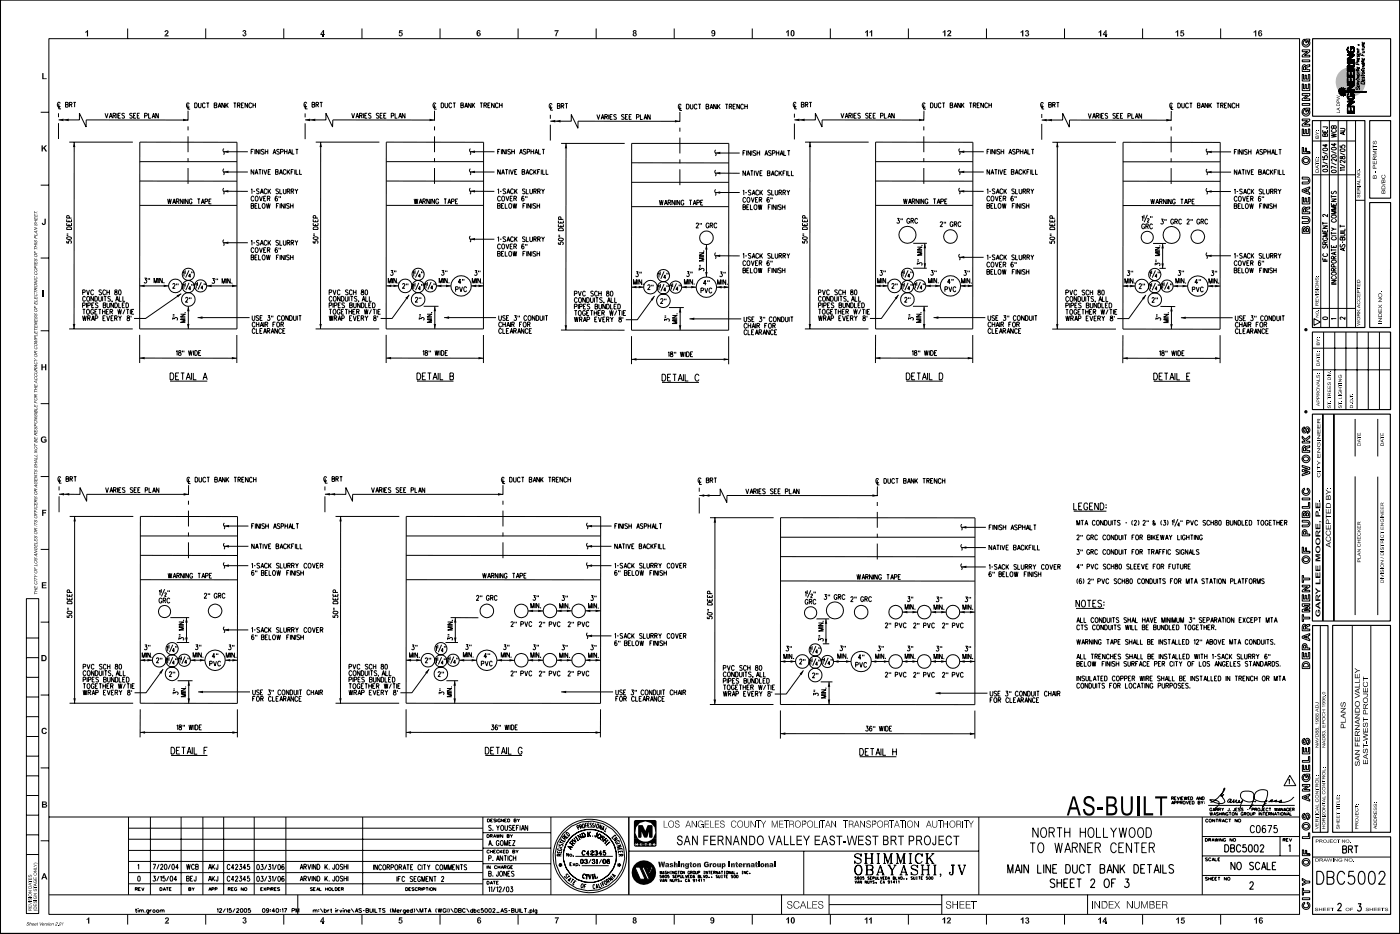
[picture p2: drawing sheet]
<svg xmlns="http://www.w3.org/2000/svg" width="419mm" height="279mm" viewBox="0 0 419 279" stroke-linecap="round" stroke-linejoin="round" font-family="sans-serif">
<g fill="none" stroke="#000" stroke-width=".3">
<path d="M.2 0h418.9v279.2h-418.9zM419.1 -.1v279.4h-419v-279.4M14.6 11.6h374.4v261.9h-374.4zM38.2 8.5v3.1M61.6 8.5v3.1M84.9 8.5v3.1M108.4 8.5v3.1M131.7 8.5v3.1M155.1 8.5v3.1M178.5 8.5v3.1M201.8 8.5v3.1M225.2 8.5v3.1"/>
<path d="M248.6 8.5v3.1M271.9 8.5v3.1M295.3 8.5v3.1M318.7 8.5v3.1M342 8.5v3.1M365.4 8.5v3.1M12.2 33.6h2.4M17.5 33.9v1.2M17.5 36.8v4.8M17.6 35.9h6.2v-2l2 4.1v-2.1h30.5M17.6 31.1v1.5h.7M18 31l-.1-.3a.66 .66 0 0 0-.8 .6 .66 .66 0 0 0 .8 .7l.1-.3"/>
<path d="M19.6 31.3h.7l.1 .5-.3 .3h-.5v-1.5l.7 .1 .1 .3-.3 .3M20.8 31.3l.6-.1v-.5l-.6-.1v1.5M21.2 31.3l.4 .8M22 30.6h.7M22.3 30.6v1.5M31.4 33.9l.5 1.4 .4-1.4M32.7 35.4l.5-1.5 .4 1.5M32.9 34.9h.6M33.9 34.6l.6-.1 .1-.5-.7-.1v1.5M34.2 34.6l.4 .8M35 33.9v1.5M35.4 34.6h.4"/>
<path d="M36.1 33.9h-.7v1.5h.7M37.3 34.1l-.3-.2-.5 .2 .1 .3 .5 .2a.42 .42 0 0 1 .1 .7 .42 .42 0 0 1-.7-.1M39.6 34.1l-.3-.2-.5 .2 .1 .3 .5 .2a.42 .42 0 0 1 .1 .7 .42 .42 0 0 1-.7-.1M40 34.6h.4M40.7 33.9h-.7v1.5h.7M41.1 34.6h.5M41.8 33.9h-.7v1.5h.7M43.3 34.6h.7l.1-.5-.8-.2v1.5M44.5 33.9v1.5h.7M45.5 35.4l.5-1.5 .4 1.5M45.7 34.9h.6M47.4 33.9v1.5l-.8-1.5v1.5"/>
<path d="M56.2 31.2v1.5h.7M56.3 33.1v2.9M56.3 37.8v1.2M56.7 31.1a.44 .44 0 0 0-.6-.3 .44 .44 0 0 0-.3 .5l.1 .6 .3 .3 .5-.3M58.3 30.8a.72 .72 0 0 1 .8 .7 .72 .72 0 0 1-.8 .7zM59.4 30.8l.1 1.2 .3 .2 .3-.2 .1-1.2M61.4 31.1a.42 .42 0 0 0-.5-.3 .42 .42 0 0 0-.3 .5v.4a.42 .42 0 0 0 .3 .5 .42 .42 0 0 0 .5-.3M61.8 30.8h.8M62.2 30.8v1.4M64.1 31.5l.7 .1 .1 .4-.3 .2h-.5v-1.4h.7l.1 .4-.3 .3M65.3 32.2l.4-1.4 .5 1.4M65.4 31.8h.7"/>
<path d="M67.2 30.8v1.4l-.8-1.4v1.4M67.6 30.8v1.4M67.8 31.4l.6 .8M68.4 30.8l-.8 1M69.9 30.8h.8M70.3 30.8v1.4M71.1 31.5l.6-.1 .1-.5-.7-.1v1.4M71.4 31.5l.4 .7M72.2 31.5h.5M73 30.8h-.8v1.4h.8M74.1 30.8v1.4l-.8-1.4v1.4M75.3 31.1l-.1-.2a.71 .71 0 0 0-.8 .5 .71 .71 0 0 0 .3 .8h.5l.1-.3"/>
<path d="M75.7 31.5h.8M75.7 30.8v1.4M76.5 30.8v1.4M91.3 35.9h6.3v-2l2 4.1v-2.1h30.5M91.3 33.9v1.2M91.3 36.9v4.7M91.4 31.1v1.5h.7M91.8 31l-.2-.4a.76 .76 0 0 0-.6 .7 .76 .76 0 0 0 .6 .8l.2-.4M93.4 31.3h.7l.1 .5-.3 .3h-.5v-1.5l.7 .1 .1 .3-.3 .3M94.6 31.3l.7-.1v-.5l-.7-.1v1.5M95 31.3l.4 .8M95.7 30.6h.8"/>
<path d="M96.2 30.6v1.5M105.3 33.9l.4 1.4 .5-1.4M106.5 35.4l.5-1.5 .4 1.5M106.7 34.9h.6M107.6 34.6l.7-.1 .1-.5-.8-.1v1.5M108 34.6l.4 .8M108.8 33.9v1.5M109.2 34.6h.4M109.9 33.9h-.7v1.5h.7M111.1 34.1l-.3-.2-.5 .2v.3l.7 .3v.6l-.4 .1-.3-.2M113.4 34.1l-.3-.2-.5 .2 .1 .3 .6 .3v.6l-.4 .1-.3-.2M113.8 34.6h.4"/>
<path d="M114.5 33.9h-.7v1.5h.7M114.9 34.6h.4M115.6 33.9h-.7v1.5h.7M117.1 34.6h.7v-.6l-.7-.1v1.5M118.3 33.9v1.5h.6M119.3 35.4l.5-1.5 .4 1.5M119.5 34.9h.6M121.2 33.9v1.5l-.8-1.5v1.5M130 31.2v1.5h.7M130.1 33.1v2.9M130.1 37.8v1.2M130.5 31.1a.44 .44 0 0 0-.6-.3 .44 .44 0 0 0-.3 .5l.3 .9 .6-.3"/>
<path d="M132.1 30.8a.72 .72 0 0 1 .7 .7 .72 .72 0 0 1-.7 .7zM133.2 30.8v1l.3 .4 .5-.2v-1.2M135.2 31.1a.44 .44 0 0 0-.5-.3 .44 .44 0 0 0-.3 .5v.4a.44 .44 0 0 0 .3 .5 .44 .44 0 0 0 .5-.3M135.6 30.8h.8M136 30.8v1.4M138 31.5l.6 .1 .1 .4-.2 .2h-.5v-1.4h.6l.1 .4-.2 .3M139.1 32.2l.5-1.4 .4 1.4M139.3 31.8h.6M141 30.8v1.4l-.8-1.4v1.4M141.4 30.8v1.4M141.7 31.4l.4 .8M142.1 30.8l-.7 1"/>
<path d="M143.7 30.8h.8M144.1 30.8v1.4M144.9 31.5l.6-.1 .1-.5-.7-.1v1.4M145.3 31.5l.4 .7M146 31.5h.5M146.8 30.8h-.8v1.4h.8M147.9 30.8v1.4l-.8-1.4v1.4M149.1 31.1l-.2-.3a.7 .7 0 0 0-.6 .7 .7 .7 0 0 0 .7 .7l.1-.3M149.5 31.5h.8M149.5 30.8v1.4M150.3 30.8v1.4M164.7 36.3h6.3v-2l2 4.1v-2.1h30.5"/>
<path d="M164.7 34.3v1.2M164.7 37.3v4.8M164.8 31.5v1.4h.7M165.3 31.3l-.3-.3a.7 .7 0 0 0-.6 .7 .7 .7 0 0 0 .7 .7l.2-.3M166.9 31.7l.7 .1-.2 .6h-.5v-1.4h.6l.1 .4-.2 .3M168 31.7l.7-.1v-.6h-.7v1.4M168.4 31.7l.4 .7M169.2 31h.8M169.6 31v1.4M178.7 34.3l.4 1.4 .5-1.4M179.9 35.7l.5-1.4 .4 1.4M180.1 35.2h.6"/>
<path d="M181 34.9h.7l.1-.5-.8-.1v1.4M181.5 34.9l.3 .8M182.2 34.3v1.4M182.6 34.9h.5M183.3 34.3h-.7v1.4h.7M184.5 34.5l-.5-.2-.3 .2 .1 .2a.66 .66 0 0 1 .6 1l-.7-.2M186.8 34.5l-.5-.2-.3 .2 .1 .2a.66 .66 0 0 1 .6 1l-.7-.2M187.2 34.9h.4M187.9 34.3h-.7v1.4h.7M188.3 34.9h.5M189 34.3h-.7v1.4h.7M190.5 35l.7-.1v-.5l-.7-.1v1.4"/>
<path d="M191.7 34.3v1.4h.7M192.8 35.7l.4-1.4 .5 1.4M192.9 35.2h.6M194.6 34.3v1.4l-.7-1.4v1.4M203.5 31.6v1.4h.7M203.5 33.5v2.9M203.5 38.2v1.2M203.9 31.5a.44 .44 0 0 0-.5-.3 .44 .44 0 0 0-.3 .5v.6l.3 .3 .5-.3M205.5 31.2a.73 .73 0 0 1 .8 .7 .73 .73 0 0 1-.8 .7zM206.7 31.2v1.2l.3 .2 .4-.2v-1.2M208.6 31.5a.44 .44 0 0 0-.5-.3 .44 .44 0 0 0-.3 .5l.3 .9 .5-.3M209 31.2h.8"/>
<path d="M209.5 31.2v1.4M211.4 31.8l.7 .2 .1 .4-.3 .2h-.5v-1.4h.6l.2 .4-.3 .2M212.5 32.6l.5-1.4 .4 1.4M212.7 32.1h.6M214.4 31.2v1.4l-.8-1.4v1.4M214.8 31.2v1.4M215.1 31.8l.5 .8M215.6 31.2l-.8 .9M217.1 31.2h.8M217.5 31.2v1.4M218.3 31.8h.7v-.6h-.7v1.4M218.7 31.8l.4 .8"/>
<path d="M219.4 31.8h.5M220.2 31.2h-.8v1.4h.8M221.3 31.2v1.4l-.7-1.4v1.4M222.6 31.5a.44 .44 0 0 0-.6-.3 .44 .44 0 0 0-.3 .5v.4a.44 .44 0 0 0 .3 .5 .44 .44 0 0 0 .6-.3M223 31.8h.7M223 31.2v1.4M223.7 31.2v1.4M237.8 35.9h6.3v-2l2 4.1v-2.1h30.4M237.8 34v1.2M237.8 37v4.7M237.9 31.1v1.5h.6M238.3 31a.41 .41 0 0 0-.5-.4 .41 .41 0 0 0-.3 .5l.2 .9 .3 .1 .3-.4"/>
<path d="M239.9 31.3h.7l.1 .5-.3 .3h-.5v-1.5l.7 .1 .1 .3-.3 .3M241.1 31.3l.7-.1v-.5l-.7-.1v1.5M241.5 31.3l.3 .8M242.2 30.6h.8M242.6 30.6v1.5M251.7 33.9l.5 1.4 .4-1.4M253 35.4l.4-1.5 .5 1.5M253.1 34.9h.7M254.1 34.6l.7-.1v-.5l-.7-.1v1.5M254.5 34.6l.4 .8M255.3 33.9v1.5M255.7 34.6h.4"/>
<path d="M256.4 33.9h-.7v1.5h.7M257.5 34.1l-.2-.2-.5 .2v.3l.5 .2a.41 .41 0 0 1 .1 .7 .41 .41 0 0 1-.6-.1M259.9 34.1l-.3-.2-.5 .2 .1 .3 .5 .2a.41 .41 0 0 1 .1 .7 .41 .41 0 0 1-.7-.1M260.3 34.6h.4M261 33.9h-.7v1.5h.7M261.4 34.6h.4M262.1 33.9h-.7v1.5h.7M263.6 34.6h.7v-.6l-.7-.1v1.5M264.7 33.9v1.5h.7M265.8 35.4l.5-1.5 .4 1.5M266 34.9h.6M267.7 33.9v1.5l-.8-1.5v1.5"/>
<path d="M276.5 31.2v1.5h.7M276.5 37.8v1.2M276.6 33.1l-.1 2.9M276.9 31.1a.44 .44 0 0 0-.5-.3 .44 .44 0 0 0-.3 .5l.3 .9 .5-.3M278.5 30.8a.72 .72 0 0 1 .8 .7 .72 .72 0 0 1-.8 .7zM279.7 30.8l.1 1.2 .3 .2 .3-.2 .1-1.2M281.7 31.1a.44 .44 0 0 0-.5-.3 .44 .44 0 0 0-.3 .5v.4a.44 .44 0 0 0 .3 .5 .44 .44 0 0 0 .5-.3M282.1 30.8h.8M282.5 30.8v1.4M284.4 31.5l.7 .1 .1 .4-.3 .2h-.5v-1.4h.7l.1 .4-.3 .3M285.6 32.2l.4-1.4 .5 1.4M285.7 31.8h.6"/>
<path d="M287.5 30.8v1.4l-.8-1.4v1.4M287.9 30.8v1.4M288.1 31.4l.5 .8M288.6 30.8l-.7 1M290.2 30.8h.7M290.6 30.8v1.4M291.4 31.5l.6-.1 .1-.5-.7-.1v1.4M291.7 31.5l.4 .7M292.5 31.5h.5M293.2 30.8h-.7v1.4h.7M294.4 30.8v1.4l-.8-1.4v1.4M295.6 31.1l-.1-.2a.71 .71 0 0 0-.8 .4 .71 .71 0 0 0 .3 .9h.5l.1-.3"/>
<path d="M296 31.5h.8M296 30.8v1.4M296.8 30.8v1.4M311.9 35.9h6.2v-2l2 4.1 .1-2.1 30.4 .1M311.9 34.1v1.2M311.9 37.1v4.7M311.9 31.2v1.4h.7M312.4 31a.44 .44 0 0 0-.6-.3 .44 .44 0 0 0-.3 .5l.1 .6 .3 .3 .5-.3M313.9 31.3l.8 .2v.5l-.3 .1h-.5v-1.4l.8 .1v.4l-.3 .1M315.1 31.3h.7v-.6h-.7v1.4M315.5 31.3l.4 .8M316.3 30.7h.8"/>
<path d="M316.7 30.7v1.4M325.8 33.9l.4 1.5 .5-1.5M327.1 35.4l.4-1.5 .4 1.5M327.2 34.9h.6M328.2 34.6h.6v-.6l-.6-.1v1.5M328.5 34.6l.5 .8M329.3 33.9v1.5M329.7 34.6h.4M330.4 33.9h-.7v1.5h.7M331.6 34.1l-.3-.2-.5 .2 .1 .3 .5 .3a.41 .41 0 0 1 .1 .7 .41 .41 0 0 1-.7-.2M333.9 34.1l-.2-.2-.6 .2 .1 .3 .5 .3a.41 .41 0 0 1 .1 .7 .41 .41 0 0 1-.7-.2M334.3 34.6h.5"/>
<path d="M335.1 33.9h-.8v1.5h.8M335.4 34.6h.5M336.2 33.9h-.8v1.5h.8M337.6 34.7l.7-.1v-.6h-.7v1.4M338.8 34v1.4h.7M339.8 35.4l.5-1.4 .5 1.4M340 34.9h.6M341.7 34v1.4l-.7-1.4v1.4M350.6 31.3v1.4h.6M350.6 37.9v1.1M350.6 33.2v2.9M351 31.2l-.3-.4a.7 .7 0 0 0-.6 .8 .7 .7 0 0 0 .7 .6l.2-.3"/>
<path d="M352.6 30.8a.73 .73 0 0 1 .8 .8 .73 .73 0 0 1-.8 .7zM353.8 30.8v1.1l.3 .4 .4-.2v-1.3M355.8 31.2l-.2-.3a.7 .7 0 0 0-.8 .5 .7 .7 0 0 0 .4 .8h.4l.2-.3M356.1 30.8h.8M356.5 30.8v1.5M358.5 31.5l.6 .1 .1 .4-.2 .3h-.5v-1.5l.7 .2v.4l-.2 .1M359.6 32.3l.5-1.5 .4 1.5M359.8 31.8h.6M361.5 30.8v1.5l-.7-1.5v1.5M361.9 30.8v1.5M362.2 31.5l.5 .8M362.7 30.8l-.8 1"/>
<path d="M364.2 30.8h.8M364.6 30.8v1.5M365.4 31.5h.6l.1-.5-.7-.2v1.5M365.8 31.5l.4 .8M366.6 31.5h.4M367.3 30.8h-.7v1.5h.7M368.5 30.8v1.5l-.8-1.5v1.5M369.7 31.2l-.3-.4a.7 .7 0 0 0-.6 .8 .7 .7 0 0 0 .7 .6l.1-.3M370.1 31.5h.7M370.1 30.8v1.5M370.8 30.8v1.5M395.4 36.1v61.9"/>
<path d="M396 37.9l1.4 .1v.4l-.5 .1M396 38.9v.7h1.4v-.7M396.6 39.2v.4M398 36.1v61.9M398.6 40l1.4 .3-1.4 .2 1.4 .3-1.4 .3M398.9 38.7a.43 .43 0 0 0-.3 .6 .43 .43 0 0 0 .5 .3h.4a.44 .44 0 0 0 .5-.3 .44 .44 0 0 0-.3-.6M399.3 37.9l-.6-.3-.1 .8h1.4v-.5l-.3-.3-.4 .1v.7M400.6 36.1v61.9M401.2 38.4l1.2 .1 .2 .2-.2 .4-1.2 .1M402.2 39.6v.5M402.6 39.4l-1.4 .4 1.4 .5M403.2 36.1v61.9"/>
<path d="M405.8 36.1v61.9M12.2 55.4h2.4M20.7 42.5h19.1M22.2 42.5v55.9M41.9 42.5l29 .1v55.8h-29.1zM41.9 48.4h29M41.9 54.2h29M50.2 59.5l.2 1.5 .3-1.5 .3 1.5 .3-1.5M54.7 59.5v1.5l-.7-1.5v1.5M55.1 59.5v1.5M56.3 59.5v1.5l-.8-1.5v1.5M56.3 40.8v4.7"/>
<path d="M56.3 47.3v1.2M56.3 50.3v4.7M57.5 59.9a.41 .41 0 0 0-.5-.4 .41 .41 0 0 0-.3 .5v.6l.3 .4 .4-.2 .1-.4h-.3M59.1 59.5h.8M59.5 59.5v1.5M63.3 59.5h-.7l-.1 1.5h.8M66.9 57.2h7.3M66.9 51.4h7.3M67 45.4h7.2M67 56.3a.95 .95 0 0 0 .1 1.2l-.2 .6M67 50.5a.79 .79 0 0 0 .1 1.2l-.2 .6M67 44.5a.77 .77 0 0 0 .1 1.2l-.1 .6"/>
<path d="M75.2 56.8l.2-.3v1.5M75.2 45.4h.4M75.8 57.2h.6M75.9 44.7h-.7v1.4M76 50.7v1.5l-.8-1.5v1.5M76 59l-.2-.2a.71 .71 0 0 0-.7 .4 .71 .71 0 0 0 .3 .9h.4l.2-.3M76.3 44.7v1.4M76.4 52.2l.4-1.5 .4 1.5M76.5 51.7h.6M76.6 58.8a.71 .71 0 0 1 .7 .5 .71 .71 0 0 1-.3 .8h-.1a.77 .77 0 0 1-.6-.5 .77 .77 0 0 1 .3-.8zM77.5 44.7v1.4l-.8-1.4v1.4M77.5 50.7h.7"/>
<path d="M77.5 56.7l-.2-.2-.5 .2v.3l.5 .2a.41 .41 0 0 1 .1 .7 .41 .41 0 0 1-.6-.1M77.7 58.7l.4 1.4 .5-1.4M77.8 44.7v1.4M77.8 50.7v1.5M77.9 58l.5-1.5 .5 1.5M78.1 57.5h.6M78.6 50.7v1.5M78.9 59.4h.5M79 50.7l.4 1.5 .5-1.5M79 44.9l-.5-.2-.3 .2 .1 .2a.66 .66 0 0 1 .6 1l-.7-.2M79.4 45.4h.8M79.4 44.7v1.4"/>
<path d="M79.7 58.7h-.8v1.4h.8M79.9 56.9l-.3-.4a.76 .76 0 0 0-.6 .7 .76 .76 0 0 0 .6 .8l.3-.4M80 59.4l.7-.1 .1-.5-.8-.1v1.4M80.2 44.7v1.4M80.2 56.5v1.5M80.3 51.4h.4M80.4 59.4l.4 .7M80.5 57.1l.6 .9M81 50.7h-.7l-.1 1.5h.8M81.1 56.5l-.9 1M81.7 46.1l.5-1.4 .4 1.4M81.9 45.6h.6"/>
<path d="M82.5 51.4l.7 .1v.5l-.2 .2h-.5v-1.5l.7 .1v.5l-.2 .1M83 58.9v-.1a.71 .71 0 0 0-.8 .5 .71 .71 0 0 0 .3 .8 .4 .4 0 0 0 .6-.5 .4 .4 0 0 0-.7-.1v.2M83.4 56.7l-.3-.2-.5 .2 .1 .4 .5 .1a.41 .41 0 0 1 0 .7 .41 .41 0 0 1-.6-.1M83.5 58.7v.5M83.6 44.9l-.3-.2-.5 .2 .2 .4 .6 .3-.1 .5-.7-.2M83.6 52.2l.5-1.5 .5 1.5M83.8 56.5v1.5h.6M83.8 51.7h.6M84 45.4l.7-.1v-.5l-.7-.1v1.4M84 58.7v.5M84.8 56.5l.1 1.3 .3 .2 .3-.2 .1-1.3M85.2 45.4h.7"/>
<path d="M85.2 44.7v1.4M85.6 51.1a.42 .42 0 0 0-.5-.4 .42 .42 0 0 0-.3 .6l.2 .8 .3 .1 .3-.4M85.9 44.7v1.4M86 57.2l.6-.1v-.5l-.6-.1v1.5M86 50.7v1.5M86.3 51.3l.5 .9M86.3 46.1l.5-1.4 .4 1.4M86.4 57.2l.4 .8M86.5 45.6h.6M86.8 50.7l-.8 1M87.2 57.2l.6-.1v-.5l-.6-.1v1.5M87.2 51.4h.4"/>
<path d="M87.4 44.7v1.4h.7M87.5 57.2l.4 .8M87.9 50.7h-.7v1.5M88.3 50.7v1.5M88.3 56.5l.5 .7v.8M88.5 44.7h.8M88.6 50.7v1.5h.7M88.9 44.7v1.4M89.2 56.5l-.4 .7M89.7 50.7v1.5h.7M94.5 42.5h19.1M96 42.5v55.9"/>
<path d="M115.6 42.5l29.2 .1-.1 55.8h-29.1zM115.6 48.4h29.2M115.6 54.2h29.2M124 59.5l.3 1.5 .2-1.5 .3 1.5 .3-1.5M128.5 59.5v1.5l-.8-1.5v1.5M128.9 59.5v1.5M130.1 59.5v1.5l-.8-1.5v1.5M130.1 40.8v4.7M130.1 47.3v1.2M130.1 50.3v4.7M131.3 59.9l-.2-.3a.66 .66 0 0 0-.7 .6 .66 .66 0 0 0 .7 .7l.2-.5h-.3M132.9 59.5h.8"/>
<path d="M133.3 59.5v1.5M137.1 59.5h-.8v1.5h.8M140.7 57.2h7.3M140.7 51.4h7.3M140.7 45.4h7.3M140.8 56.3a.77 .77 0 0 0 .1 1.2l-.2 .6M140.8 50.5a.77 .77 0 0 0 .1 1.2l-.2 .6M140.8 44.5a.9 .9 0 0 0 .1 1.2l-.2 .6M149 56.8l.3-.3v1.5M149 45.4h.4M149.7 57.2h.4M149.7 44.7h-.7v1.4"/>
<path d="M149.8 50.7v1.5l-.8-1.5v1.5M149.8 59l-.2-.2a.7 .7 0 0 0-.7 .5 .7 .7 0 0 0 .3 .8h.4l.2-.3M150.1 44.7v1.4M150.1 52.2l.5-1.5 .4 1.5M150.3 51.7h.6M150.4 58.8a.71 .71 0 0 1 .8 .4 .71 .71 0 0 1-.3 .9h-.2a.77 .77 0 0 1-.6-.5 .77 .77 0 0 1 .3-.8zM151.2 44.7v1.4l-.7-1.4v1.4M151.2 50.7h.8M151.4 56.7l-.3-.2-.5 .2 .1 .3 .5 .2a.42 .42 0 0 1 0 .7 .42 .42 0 0 1-.6-.1M151.5 58.7l.4 1.4 .4-1.4M151.7 44.7v1.4M151.7 50.7l-.1 1.5"/>
<path d="M151.8 58l.4-1.5 .4 1.5M151.9 57.5h.6M152.4 50.7v1.5M152.7 59.4h.5M152.8 44.9l-.2-.2-.5 .1v.4l.7 .4v.3l-.2 .2-.6-.2M152.8 50.7l.4 1.5 .5-1.5M153.2 45.4h.8M153.2 44.7v1.4M153.4 58.7h-.7v1.4h.7M153.7 56.9a.43 .43 0 0 0-.5-.4 .43 .43 0 0 0-.3 .5l.2 .9 .3 .1 .3-.4M153.8 59.4l.7-.1v-.5l-.7-.1v1.4M154 44.7v1.4"/>
<path d="M154.1 51.4h.4M154.1 56.5v1.5M154.2 59.4l.4 .7M154.4 57.1l.4 .9M154.8 50.7h-.7v1.5h.7M154.8 56.5l-.7 1M155.5 46.1l.5-1.4 .4 1.4M155.7 45.6h.6M156.3 51.4l.7 .1 .1 .4-.3 .3h-.5v-1.5l.7 .1 .1 .3-.3 .3M156.8 58.9v-.1a.7 .7 0 0 0-.7 .5 .7 .7 0 0 0 .4 .8 .39 .39 0 0 0 .4-.5 .39 .39 0 0 0-.7-.1v.2M157.2 56.7l-.3-.2-.5 .2 .1 .4 .6 .2v.6l-.4 .1-.3-.2M157.3 58.7v.5"/>
<path d="M157.4 44.9l-.3-.2-.5 .2 .8 .8-.1 .4-.7-.2M157.5 52.2l.4-1.5 .5 1.5M157.6 56.5v1.5h.6M157.6 51.7h.6M157.8 58.7v.5M157.8 45.4h.7v-.6l-.7-.1v1.4M158.6 56.5l.1 1.3 .2 .2 .5-.5v-1M158.9 45.4h.9M158.9 44.7v1.4M159.4 51.1a.44 .44 0 0 0-.5-.4 .44 .44 0 0 0-.3 .6v.5l.3 .4 .5-.4M159.8 44.7v1.4M159.8 57.2l.7-.1v-.4l-.7-.2v1.5"/>
<path d="M159.8 50.7v1.5M160 51.3l.6 .9M160.1 46.1l.5-1.4 .4 1.4M160.2 57.2l.4 .8M160.3 45.6h.6M160.6 50.7l-.8 1M160.9 57.2l.7-.1v-.5l-.7-.1v1.5M160.9 51.4h.5M161.2 44.7v1.4h.7M161.3 57.2l.4 .8M161.7 50.7h-.8v1.5M162 50.7v1.5"/>
<path d="M162.1 56.5l.4 .7v.8M162.3 44.7h.8M162.5 50.7v1.5h.6M162.7 44.7v1.4M163 56.5l-.5 .7M163.5 50.7v1.5h.7M168 42.9h19M169.4 42.9v55.8M189.1 42.9h29.1l-.1 55.9h-29.1zM189.1 48.7h29.1M189.1 54.5h29.1M197.4 59.9l.3 1.5 .3-1.5 .2 1.5 .3-1.5"/>
<path d="M202 59.9v1.5l-.8-1.5v1.5M202.3 59.9v1.5M203.5 59.9v1.5l-.8-1.5v1.5M203.5 41.2v4.7M203.5 47.7v1.2M203.5 50.6v4.8M206.3 59.9h.8M206.7 59.9v1.5M210.5 59.9h-.8v1.5h.8M214.2 57.6h7.2M214.2 51.8h7.2M214.2 45.8h7.2"/>
<path d="M214.2 56.7l-.2 .3 .3 .9-.1 .6M214.2 50.9a.94 .94 0 0 0 .2 1.4l-.2 .4M214.3 44.8a.73 .73 0 0 0 .1 1.3l-.2 .5M222.4 57.2l.3-.3v1.4M222.4 45.7h.5M223.1 57.6h.5M223.1 45.1h-.7v1.4M223.2 51.1v1.4l-.8-1.4v1.4M223.2 59.4a.42 .42 0 0 0-.5-.3 .42 .42 0 0 0-.3 .5v.4a.42 .42 0 0 0 .3 .5 .42 .42 0 0 0 .5-.3M223.5 45.1v1.4M223.5 52.5l.5-1.4 .5 1.4M223.7 52h.6"/>
<path d="M223.8 59.1h.1a.7 .7 0 0 1 .6 .7 .7 .7 0 0 1-.7 .7l-.2-.5zM224.7 45.1v1.4l-.8-1.4v1.4M224.7 51.1h.8M224.8 57.1l-.3-.2-.5 .2 .1 .3 .6 .3v.6h-.4l-.3-.2M224.9 59.1l.4 1.4 .5-1.4M225.1 45.1v1.4M225.1 51.1v1.4M225.2 58.3l.4-1.4 .4 1.4M225.3 57.8h.6M225.8 51.1v1.4M226.2 59.7h.4M226.2 51.1l.5 1.4 .4-1.4"/>
<path d="M226.3 45.3l-.7-.2-.1 .4 .7 .4 .1 .4-.3 .2-.5-.2M226.6 45.7h.8M226.6 45.1v1.4M226.9 59.1h-.7v1.4h.7M227.1 57.2l-.2-.3a.75 .75 0 0 0-.7 .7 .75 .75 0 0 0 .7 .7l.2-.3M227.3 59.7h.7v-.5l-.7-.1v1.4M227.4 45.1v1.4M227.5 56.9v1.4M227.5 51.8h.5M227.7 59.7l.3 .8M227.8 57.5l.5 .8M228.2 51.1h-.7v1.4h.7"/>
<path d="M228.3 56.9l-.8 .9M229 46.5l.4-1.4 .5 1.4M229.1 46h.6M229.7 51.8h.7l.1 .5-.3 .2h-.5v-1.4l.7 .1v.5l-.2 .1M230.3 59.3l-.1-.1a.71 .71 0 0 0-.7 .4 .71 .71 0 0 0 .3 .9 .4 .4 0 0 0 .5-.5 .4 .4 0 0 0-.7-.2v.2M230.6 57.1l-.3-.2-.5 .2 .1 .3 .5 .2a.4 .4 0 0 1 .2 .6 .4 .4 0 0 1-.7 .1l-.1-.2M230.7 59.1v.5M230.8 45.3l-.2-.2-.5 .2 .1 .3 .6 .3-.1 .6-.6-.2M230.9 52.5l.4-1.4 .5 1.4M231 56.9v1.4h.7M231 52.1h.6M231.2 59.1v.5"/>
<path d="M231.2 45.8l.7-.1v-.6h-.7v1.4M232.1 56.9v1.2l.3 .2 .4-.2v-1.2M232.4 45.7h.8M232.4 45.1v1.4M232.8 51.4a.44 .44 0 0 0-.5-.3 .44 .44 0 0 0-.3 .6l.3 .8 .5-.3M233.2 45.1v1.4M233.2 57.6l.7-.1v-.5l-.7-.1v1.4M233.2 51.1v1.4M233.5 51.7l.5 .8M233.5 46.5l.5-1.4 .4 1.4M233.6 57.6l.4 .7M233.7 46h.6"/>
<path d="M234 51.1l-.8 1M234.4 57.6l.6-.1 .1-.5-.7-.1v1.4M234.4 51.8h.4M234.6 45.1v1.4h.7M234.8 57.6l.3 .7M235.1 51.1h-.7v1.4M235.5 51.1v1.4M235.5 56.9l.5 .7v.7M235.7 45.1h.8M235.9 51.1v1.4h.6M236.1 45.1v1.4M236.4 56.9l-.4 .7"/>
<path d="M236.9 51.1v1.4h.7M241 42.5h19M242.5 42.5l-.1 55.9M262.1 42.5l29.1 .1v55.8h-29.1zM262.1 48.4h29.1M262.1 54.2h29.1M270.5 59.5l.2 1.5 .3-1.5 .3 1.5 .3-1.5M275 59.5v1.5l-.8-1.5v1.5M275.4 59.5v1.5M276.5 59.5v1.5l-.7-1.5v1.5M276.5 40.8v4.7M276.5 47.3v1.2"/>
<path d="M276.5 50.3v4.7M277.8 59.9l-.2-.3a.66 .66 0 0 0-.7 .6 .66 .66 0 0 0 .7 .7l.2-.5h-.3M279.4 59.5h.7M279.8 59.5v1.5M283.5 59.5h-.7v1.5h.7M287.2 51.4h7.3M287.2 45.4h7.3M287.2 57.2h7.3M287.3 56.3a.77 .77 0 0 0 .1 1.2l-.2 .6M287.3 50.5a.83 .83 0 0 0 .1 1.2l-.2 .6M287.3 44.5a1.05 1.05 0 0 0 .1 1.3l-.2 .5M295.4 56.8l.3-.3v1.5"/>
<path d="M295.5 45.4h.4M296.1 57.2h.5M296.2 44.7h-.7v1.4M296.2 50.7v1.5l-.7-1.5v1.5M296.3 59l-.2-.2a.71 .71 0 0 0-.7 .5 .71 .71 0 0 0 .3 .8h.4l.2-.3M296.6 44.7v1.4M296.6 52.2l.5-1.5 .4 1.5M296.8 51.7h.6M296.9 58.8a.71 .71 0 0 1 .7 .4 .71 .71 0 0 1-.3 .9h-.1a.77 .77 0 0 1-.6-.5 .77 .77 0 0 1 .3-.8zM297.7 50.7h.8M297.8 44.7v1.4l-.8-1.4v1.4M297.8 56.7l-.3-.2-.5 .2 .2 .3 .4 .2a.41 .41 0 0 1 .1 .7 .41 .41 0 0 1-.7-.1"/>
<path d="M297.9 58.7l.5 1.4 .4-1.4M298.1 44.7v1.4M298.1 50.7v1.5M298.2 58l.5-1.5 .4 1.5M298.4 57.5h.6M298.9 50.7v1.5M299.2 59.4h.5M299.3 44.9l-.3-.2-.5 .2 .2 .4 .5 .3v.5l-.7-.2M299.3 50.7l.4 1.5 .5-1.5M299.7 45.4h.8M299.7 44.7v1.4M299.9 58.7h-.7v1.4h.7"/>
<path d="M300.2 56.9l-.3-.4a.7 .7 0 0 0-.6 .7 .7 .7 0 0 0 .7 .7l.2-.3M300.3 59.4l.7-.1 .1-.5-.8-.1v1.4M300.5 44.7v1.4M300.6 51.4h.4M300.6 56.5v1.5M300.7 59.4l.4 .7M300.8 57.1l.5 .9M301.3 50.7h-.7v1.5h.7M301.3 56.5l-.7 1M302 46.1l.5-1.4 .4 1.4M302.2 45.6h.6M302.8 51.4l.7 .1 .1 .4-.3 .3h-.5v-1.5l.6 .1 .2 .3-.3 .3"/>
<path d="M303.3 58.9v-.1a.7 .7 0 0 0-.8 .5 .7 .7 0 0 0 .5 .8 .4 .4 0 0 0 .4-.5 .4 .4 0 0 0-.7-.1l-.1 .2M303.6 56.7l-.2-.2-.5 .2v.3l.5 .2a.41 .41 0 0 1 .1 .7 .41 .41 0 0 1-.6-.1M303.8 58.7v.5M303.9 44.9l-.3-.2-.5 .2 .1 .3 .7 .4v.3l-.3 .2-.5-.2M303.9 52.2l.5-1.5 .4 1.5M304 56.5v1.5h.7M304.1 51.7h.6M304.2 58.7v.5M304.3 45.4h.7v-.6l-.7-.1v1.4M305.1 56.5v1l.3 .5 .5-.5v-1M305.4 45.4h.8M305.4 44.7v1.4"/>
<path d="M305.9 51.1a.44 .44 0 0 0-.5-.4 .44 .44 0 0 0-.4 .6l.1 .5 .3 .4 .5-.4M306.2 44.7v1.4M306.3 57.2l.6-.1v-.5l-.6-.1v1.5M306.3 50.7v1.5M306.6 51.3l.4 .9M306.6 46.1l.5-1.4 .4 1.4M306.6 57.2l.4 .8M306.7 45.6h.7M307 50.7l-.7 1M307.4 57.2l.7-.1v-.5l-.7-.1v1.5M307.4 51.4h.5M307.7 44.7v1.4h.7"/>
<path d="M307.8 57.2l.4 .8M308.1 50.7h-.7v1.5M308.6 50.7v1.5M308.6 56.5l.4 .7v.8M308.8 44.7h.7M308.9 50.7v1.5h.7M309.1 44.7v1.4M309.5 56.5l-.5 .7M310 50.7v1.5h.6M315 42.6h19.1M316.5 42.6v55.8M336.2 48.4h29.1"/>
<path d="M336.2 54.2h29.1M336.2 42.6h29.1l-.1 55.9-29-.1zM344.5 59.6l.3 1.4 .2-1.4 .3 1.4 .3-1.4M349.1 59.6v1.4l-.8-1.4v1.4M349.4 59.6v1.4M350.6 59.6v1.4l-.8-1.4v1.4M350.6 40.8v4.8M350.6 47.3v1.2M350.6 50.3v4.7M351.8 59.9a.44 .44 0 0 0-.5-.3 .44 .44 0 0 0-.3 .5l.3 .9 .5-.2v-.3h-.3M353.4 59.6h.8M353.8 59.6v1.4"/>
<path d="M357.6 59.6h-.7v1.4h.7M361.3 45.4h7.2M361.3 57.3h7.2M361.3 51.5h7.2M361.3 56.4a.73 .73 0 0 0 .1 1.2l-.1 .5M361.3 50.6l-.2 .6a.74 .74 0 0 1 .2 1.1M361.3 44.5l-.2 .3 .4 1.1-.2 .4M369.5 56.8l.3-.2v1.4M369.5 45.4h.5M370.2 57.3h.5M370.2 44.7h-.7v1.5M370.3 50.8v1.4l-.8-1.4v1.4"/>
<path d="M370.3 59.1l-.2-.4a.75 .75 0 0 0-.7 .8 .75 .75 0 0 0 .7 .7l.2-.4M370.6 44.7v1.5M370.7 52.2l.4-1.4 .4 1.4M370.8 51.7h.6M371 58.7a.76 .76 0 0 1 .6 .8 .76 .76 0 0 1-.6 .7l-.3-.5v-.6zM371.8 50.8h.8M371.8 44.7v1.5l-.8-1.5v1.5M371.9 56.8l-.3-.2-.5 .2 .1 .3 .6 .3a.41 .41 0 0 1-.1 .6 .41 .41 0 0 1-.6-.2M372 58.7l.4 1.5 .5-1.5M372.2 44.7v1.5M372.2 50.8v1.4M372.3 58l.4-1.4 .5 1.4"/>
<path d="M372.4 57.5h.6M372.9 50.8v1.4M373.2 59.4h.5M373.3 44.9l-.2-.2-.5 .2v.3l.5 .3a.41 .41 0 0 1 .1 .6 .41 .41 0 0 1-.6-.1M373.3 50.8l.5 1.4 .4-1.4M373.7 45.4h.8M373.7 44.7v1.5M374 58.7h-.8v1.5h.8M374.2 56.9a.44 .44 0 0 0-.5-.3 .44 .44 0 0 0-.3 .5v.6l.3 .3 .5-.3M374.4 59.5l.6-.1 .1-.5-.7-.2v1.5M374.5 44.7v1.5M374.6 51.4h.5"/>
<path d="M374.6 56.6v1.4M374.8 59.5l.3 .7M374.9 57.2l.5 .8M375.3 50.8h-.7v1.4h.7M375.4 56.6l-.8 .9M376 46.2l.5-1.5 .5 1.5M376.2 45.7h.6M376.8 51.4l.8 .2v.5l-.3 .1h-.5v-1.4l.8 .1v.4l-.3 .1M377.3 58.9v-.1a.72 .72 0 0 0-.7 .6 .72 .72 0 0 0 .4 .8 .41 .41 0 0 0 .4-.5 .41 .41 0 0 0-.6-.2l-.1 .2M377.7 56.8l-.3-.2-.5 .2 .1 .3 .6 .4v.5l-.7-.2M377.9 58.7v.5M377.9 44.9l-.3-.2-.4 .2v.3l.5 .3a.41 .41 0 0 1 .1 .6 .41 .41 0 0 1-.6-.1"/>
<path d="M378 52.2l.4-1.4 .5 1.4M378.1 56.6v1.4h.6M378.1 51.7h.6M378.3 58.7v.5M378.3 45.5l.7-.1v-.6l-.7-.1v1.5M379.1 56.6v1l.4 .4h.3l.1-.4v-1M379.5 45.4h.8M379.5 44.7v1.5M379.9 51.1l-.1-.2a.7 .7 0 0 0-.8 .4 .7 .7 0 0 0 .3 .9h.5l.1-.3M380.3 44.7v1.5M380.3 57.2h.7v-.6h-.7v1.4M380.3 50.8v1.4"/>
<path d="M380.6 51.4l.5 .8M380.6 46.2l.5-1.5 .4 1.5M380.7 57.2l.4 .8M380.8 45.7h.6M381.1 50.8l-.8 .9M381.5 57.2h.6v-.6h-.6v1.4M381.5 51.4h.4M381.7 44.7v1.5h.7M381.9 57.2l.4 .8M382.2 50.8h-.7v1.4M382.6 50.8v1.4M382.6 56.6l.5 .6v.8"/>
<path d="M382.8 44.7h.8M383 50.8v1.4h.7M383.2 44.7v1.5M383.5 56.6l-.4 .6M384 50.8v1.4h.7M392.9 42.2h12.9M392.9 52.3h12.9M396 50.1v-.6l.5 .3a.44 .44 0 0 1 .7-.3 .44 .44 0 0 1 0 .7M396 46.7v.5l.6 .1a.45 .45 0 0 1 0-.7 .45 .45 0 0 1 .7 .1 .45 .45 0 0 1-.1 .6M396 48.4l1.4 .7M396 45.5l1.4 .7M396.1 50.8l1.1-.1 .2 .3a.81 .81 0 0 1-1.4 0z"/>
<path d="M396.1 44.5l1.1-.1 .2 .3a.81 .81 0 0 1-1.4 0zM396.6 40.3l-.2-.3-.3 .1-.1 .7h1.4v-.7l-.2-.1-.5 .1-.1 .7M396.9 43.1v.9l-.9-.6h1.4M397.4 47.7h-1.4l.3 .3M398.6 59.5h1.4l-1.4 .8h1.4M398.6 58.8h1.4M398.6 58.4v.8M398.6 48.7l1.4 .6M398.6 45.3l1.4 .6M398.6 51.1a.71 .71 0 0 1 .9-.3 .71 .71 0 0 1 .5 .7l-1.1 .1-.3-.3zM398.6 46.5a.71 .71 0 0 1 .9-.3 .71 .71 0 0 1 .5 .7l-1.1 .1-.3-.2zM398.6 44.3l.8-.2 .6 .3a.85 .85 0 0 1-1.4 0z"/>
<path d="M398.8 57.2l-.2 .3v.4h.5l.4-.7h.3l.2 .3-.2 .5M399.5 42.9v.8l-.9-.5h1.4M400 47.5v.7l-1.1-.7-.3 .5 .3 .2M400 50.3l-1.4-.6v.8M401.2 43.5v.5l.6 .1a.44 .44 0 0 1 .1-.6 .44 .44 0 0 1 .6 0 .44 .44 0 0 1-.1 .7M401.2 49.2l1.4 .6M401.2 45.7l1.4 .7M401.2 46.9v.5h.4a.54 .54 0 0 1 .4-.5 .54 .54 0 0 1 .6 .1v.3a.54 .54 0 0 1-.7 .2 .54 .54 0 0 1-.3-.6zM401.2 44.7l.8-.2 .6 .4a.81 .81 0 0 1-1.4 0zM402.6 50.9h-1.4l.3 .2M402.6 50.2h-1.4l.3 .3M402.6 47.9v.8l-1-.7-.4 .2v.4l.3 .1"/>
<path d="M405.8 59.9h2.8M12.2 77.2h2.4M20 72.1v.6h.6a.43 .43 0 0 1 0-.6 .43 .43 0 0 1 .6 .1 .43 .43 0 0 1-.1 .6M20 70.4h.4M20 70h.4M20 66.7v.8h1.4v-.8M20 65.6v.8h1.4v-.8M20 71a.73 .73 0 0 1 .8-.2 .73 .73 0 0 1 .5 .7 .73 .73 0 0 1-.8 .2 .73 .73 0 0 1-.5-.7zM20 68.1a.81 .81 0 0 1 .9-.2 .81 .81 0 0 1 .5 .7h-1.4zM20.6 65.9v.5M20.6 67v.5M20.7 65.2l-.1-.6h-.6v.6h1.4"/>
<path d="M41.9 61.4h29M51.7 61l.4-1.5 .5 1.5M51.8 60.5h.6M52.8 60.2l.7-.1v-.5l-.7-.1v1.5M53.2 60.2l.4 .8M60.3 61l.4-1.5 .5 1.5M60.4 60.5h.6M61.4 60.3l.6-.1v-.6l-.6-.1v1.5M62.5 60.2h.5M66.9 72.6h7.3M67 71.7l-.3 .3 .4 1-.2 .5M75.2 61.6h.6l.1 .4-.2 .3h-.5v-1.4h.6l.1 .5-.2 .2"/>
<path d="M75.2 72.2l.2-.3v1.5M75.2 77h.6l.1 .4-.2 .3h-.5v-1.4h.6l.1 .4-.2 .3M75.8 72.7h.6M76 74.4a.42 .42 0 0 0-.5-.3 .42 .42 0 0 0-.3 .5v.4a.42 .42 0 0 0 .3 .5 .42 .42 0 0 0 .5-.3M76.3 61.6h.5M76.3 77h.5M76.6 74.1a.68 .68 0 0 1 .7 .7 .68 .68 0 0 1-.7 .7l-.2-.5zM77 60.9h-.7v1.4h.7M77 76.3h-.7v1.4h.7M77.4 60.9v1.4h.7M77.4 76.3v1.4h.7M77.5 72.1l-.2-.2-.5 .2v.3l.5 .3a.41 .41 0 0 1 .1 .6 .41 .41 0 0 1-.6-.1"/>
<path d="M77.7 74.1l.4 1.4 .5-1.4M77.9 73.4l.5-1.5 .5 1.5M78.1 72.9h.6M78.7 60.9h.1a.74 .74 0 0 1 .6 .7 .74 .74 0 0 1-.6 .7l-.3-.5zM78.8 76.3a.76 .76 0 0 1 .6 .7 .76 .76 0 0 1-.6 .7l-.3-.5zM78.9 74.8h.5M79.7 74.1h-.8v1.4h.8M79.7 60.9l.3 1.4 .3-1.4 .3 1.4 .3-1.4M79.7 76.3l.3 1.4 .3-1.4 .3 1.4 .3-1.4M79.9 72.2l-.3-.3a.76 .76 0 0 0-.6 .7 .76 .76 0 0 0 .6 .8l.3-.4M80 74.8l.7-.1 .1-.5-.8-.1v1.4M80.2 71.9v1.5"/>
<path d="M80.4 74.8l.4 .7M80.5 72.5l.6 .9M81.1 71.9l-.9 1M82.7 61.6h.5M82.7 77h.5M83 74.3v-.1a.71 .71 0 0 0-.8 .5 .71 .71 0 0 0 .3 .8 .4 .4 0 0 0 .6-.4 .4 .4 0 0 0-.7-.2v.2M83.4 72.1l-.3-.2-.5 .2 .1 .3 .5 .3a.41 .41 0 0 1 0 .6 .41 .41 0 0 1-.6-.1M83.5 60.9h-.8v1.4M83.5 76.3h-.8v1.4M83.5 74.1v.5M83.8 71.9v1.5h.6M83.8 60.9v1.4"/>
<path d="M83.8 76.3v1.4M84 74.1v.5M84.8 71.9l.1 1.3 .3 .2 .3-.2 .1-1.3M85 60.9v1.4l-.8-1.4v1.4M85 76.3v1.4l-.8-1.4v1.4M85.4 60.9v1.4M85.4 76.3v1.4M86 72.6l.6-.1v-.5l-.6-.1v1.5M86.4 72.6l.4 .8M86.6 61.1l-.3-.2-.5 .2 .1 .3 .6 .3a.41 .41 0 0 1-.1 .6 .41 .41 0 0 1-.6-.2M86.6 76.5l-.3-.2-.5 .2 .1 .3 .4 .2a.41 .41 0 0 1 .2 .7 .41 .41 0 0 1-.7-.2M86.9 60.9v1.4"/>
<path d="M86.9 76.3v1.4M86.9 61.6h.8M86.9 77h.8M87.2 72.6l.6-.1v-.5l-.6-.1v1.5M87.5 72.6l.4 .8M87.7 60.9v1.4M87.7 76.3v1.4M88.3 71.9l.5 .7v.8M89.2 71.9l-.4 .7M93.8 72.1v.6h.6a.43 .43 0 0 1 0-.6 .43 .43 0 0 1 .6 .1 .43 .43 0 0 1-.1 .6M93.8 70.4h.5M93.8 70h.5"/>
<path d="M93.8 65.6v.8h1.4v-.8M93.8 66.7v.8h1.4v-.8M93.8 71a.73 .73 0 0 1 .9-.2 .73 .73 0 0 1 .5 .7 .73 .73 0 0 1-.9 .2 .73 .73 0 0 1-.5-.7zM94 68a.76 .76 0 0 1 .8-.1 .76 .76 0 0 1 .4 .7h-1.4zM94.4 65.9v.5M94.4 67v.5M94.5 65.2l-.1-.6-.5-.1-.1 .7h1.4M115.6 61.4h29.1M125.5 61l.4-1.5 .5 1.5M125.6 60.5h.6M126.6 60.2l.6-.1 .1-.4-.7-.2v1.5M127 60.2l.4 .8"/>
<path d="M134.1 61l.4-1.5 .4 1.5M134.2 60.5h.6M135.2 60.3l.6-.1v-.6l-.6-.1v1.5M136.3 60.2h.5M140.7 71.6h7.3M140.8 70.6a.73 .73 0 0 0 .1 1.3l-.2 .5M149 61.6h.6l.2 .4-.3 .3h-.5v-1.4h.6l.2 .4-.3 .3M149 71.1l.3-.3v1.5M149 75.9l.6 .1 .2 .4-.3 .2h-.5v-1.4h.6l.2 .4-.3 .3M149.7 71.6h.4M149.8 73.3l-.3-.3a.7 .7 0 0 0-.6 .8 .7 .7 0 0 0 .7 .6l.2-.3M150.1 61.6h.5"/>
<path d="M150.1 75.9h.5M150.4 73.1l.1-.1a.7 .7 0 0 1 .6 .8 .7 .7 0 0 1-.7 .6l-.2-.5zM150.9 60.9h-.8v1.4h.8M150.9 75.2h-.8v1.4h.8M151.2 60.9v1.4h.7M151.2 75.2v1.4h.7M151.4 71l-.7-.1-.1 .3 .7 .5 .1 .4-.3 .2-.5-.2M151.5 73l.4 1.5 .4-1.5M151.8 72.3l.4-1.5 .4 1.5M151.9 71.8h.6M152.4 75.4l.2-.2a.7 .7 0 0 1 .6 .8 .7 .7 0 0 1-.7 .6l-.2-.5zM152.5 60.9h.1a.68 .68 0 0 1 .6 .7 .68 .68 0 0 1-.7 .6l-.2-.4z"/>
<path d="M152.7 73.7h.5M153.4 73h-.7v1.5h.7M153.6 60.9l.3 1.4 .2-1.4 .3 1.4 .3-1.4M153.6 75.2l.3 1.4 .2-1.4 .3 1.4 .3-1.4M153.7 71.2a.44 .44 0 0 0-.5-.4 .44 .44 0 0 0-.3 .6v.3a.44 .44 0 0 0 .3 .6 .44 .44 0 0 0 .5-.4M153.8 73.7l.7-.1v-.5l-.7-.1v1.5M154.1 70.8v1.5M154.2 73.7l.4 .8M154.4 71.4l.4 .9M154.8 70.8l-.7 1M156.5 61.6h.5M156.5 75.9h.5"/>
<path d="M156.8 73.2v-.1a.72 .72 0 0 0-.8 .6 .72 .72 0 0 0 .5 .8 .43 .43 0 0 0 .4-.5 .43 .43 0 0 0-.6-.4l-.1 .4M157.2 71l-.3-.2-.5 .2 .1 .4 .6 .3v.5l-.7-.1M157.3 75.2h-.8v1.4M157.3 60.9h-.8v1.4M157.3 73v.5M157.6 70.8v1.5h.6M157.7 60.9v1.4M157.7 75.2v1.4M157.8 73v.5M158.6 70.8v1.1l.3 .4 .3-.1 .2-.3v-1.1M158.8 60.9v1.4l-.7-1.4v1.4M158.8 75.2v1.4l-.7-1.4v1.4"/>
<path d="M159.2 60.9v1.4M159.2 75.2v1.4M159.8 71.5h.6l.1-.5-.7-.2v1.5M160.2 71.5l.4 .8M160.4 61.1l-.3-.2-.5 .2 .1 .3 .6 .3a.41 .41 0 0 1-.1 .6 .41 .41 0 0 1-.6-.2M160.4 75.4l-.5-.2-.3 .2 .1 .3a.66 .66 0 0 1 .6 .9l-.7-.1M160.8 61.6h.7M160.8 60.9v1.4M160.8 75.2v1.4M160.8 75.9h.7M160.9 71.5h.7l.1-.4-.3-.3h-.5v1.5M161.3 71.5l.4 .8"/>
<path d="M161.5 60.9v1.4M161.5 75.2v1.4M162.1 70.8l.4 .7v.8M163 70.8l-.5 .7M167.2 72.5v.5l.6 .1a.47 .47 0 0 1 .2-.7 .47 .47 0 0 1 .6 .5l-.3 .3M167.2 70.8h.5M167.2 70.4h.5M167.2 67.1v.7h1.4v-.7M167.2 66v.7h1.4v-.7M167.2 71.4a.73 .73 0 0 1 .9-.3 .73 .73 0 0 1 .5 .8 .73 .73 0 0 1-.9 .2 .73 .73 0 0 1-.5-.7zM167.4 68.3a.78 .78 0 0 1 .8 0 .78 .78 0 0 1 .4 .7h-1.4zM167.9 66.3v.4"/>
<path d="M167.9 67.4v.4M167.9 65.6v-.6h-.7v.6h1.4M189.1 61.8h29.1M198.9 61.4l.4-1.5 .5 1.5M199 60.8h.7M200 60.6l.7-.1v-.5l-.7-.1v1.5M200.4 60.6l.4 .8M204.7 60.2l-.2-.3a.76 .76 0 0 0-.6 .7 .76 .76 0 0 0 .6 .8l.2-.4v-.2h-.2M207.5 61.4l.4-1.5 .5 1.5M207.6 60.8h.6M208.4 67.1l.2-.4 .5 .3-.7 1.2h.8M208.6 60.6h.7v-.6l-.7-.1v1.5"/>
<path d="M209.3 75.6h1.5l-1.5 .8h1.5M209.3 79.9h.5M209.3 79.4h.5M209.3 76.8h1.5M209.6 66.7v.5M209.7 60.6h.5M210 66.7v.5M210.6 75.1h.2zM210.8 77.2h-1.5l1.5 .4-1.5 .5h1.5M211.5 73.2v9.7M212.2 67.1a.44 .44 0 0 0-.5-.4 .44 .44 0 0 0-.3 .6l.3 .9 .5-.2v-.4h-.3M212.6 67.4l.7-.1v-.5l-.7-.1v1.5"/>
<path d="M213 67.4l.3 .8M214.2 76.5l7.2 .1M214.2 75.6a.95 .95 0 0 0 .1 1.2l-.1 .6M214.6 67.1a.42 .42 0 0 0-.5-.4 .42 .42 0 0 0-.3 .6v.3a.42 .42 0 0 0 .3 .6 .42 .42 0 0 0 .5-.4M222.4 61.9l.7 .2v.4l-.2 .2h-.5v-1.5l.7 .2v.4l-.2 .1M222.4 76.1l.3-.3v1.5M223.1 76.6h.5M223.2 78.3l-.2-.3a.7 .7 0 0 0-.6 .7 .7 .7 0 0 0 .6 .7l.2-.3M223.5 61.9h.5M223.7 78.2l.2-.2a.7 .7 0 0 1 .6 .7 .7 .7 0 0 1-.7 .7l-.2-.5zM224.3 61.2h-.8v1.5h.8M224.6 61.2v1.5h.7"/>
<path d="M224.8 76l-.3-.2-.5 .2 .1 .4 .6 .2v.6l-.4 .1-.3-.2M224.9 78l.4 1.4 .5-1.4M225.2 77.3l.4-1.5 .4 1.5M225.3 76.8h.6M225.8 61.4l.2-.2a.76 .76 0 0 1 .6 .8 .76 .76 0 0 1-.6 .7l-.3-.5zM226.2 78.7h.4M226.9 78h-.7v1.4h.7M227 61.2l.3 1.5 .2-1.5 .3 1.5 .3-1.5M227.1 76.2a.44 .44 0 0 0-.5-.4 .44 .44 0 0 0-.3 .6l.3 .9 .5-.4M227.3 78.7l.7-.1v-.5l-.7-.1v1.4M227.5 75.8v1.5M227.7 78.7l.3 .7"/>
<path d="M227.8 76.4l.5 .9M228.3 75.8l-.8 1M230 61.9h.4M230.3 78.2l-.1-.1a.72 .72 0 0 0-.8 .6 .72 .72 0 0 0 .5 .8 .41 .41 0 0 0 .4-.6 .41 .41 0 0 0-.7-.1v.2M230.6 76l-.3-.2-.5 .2 .1 .4 .5 .2a.4 .4 0 0 1 .2 .6 .4 .4 0 0 1-.7 0l-.1-.1M230.7 61.2h-.7v1.5M230.7 78v.5M231 75.8v1.5h.7M231.1 61.2v1.5M231.2 78v.5M232.1 75.8v1.3l.3 .2 .4-.2v-1.3M232.3 61.3v1.4l-.8-1.5v1.5"/>
<path d="M232.6 61.3v1.4M233.2 76.5l.7-.1v-.5l-.7-.1v1.5M233.6 76.5l.4 .8M233.8 61.4l-.3-.1-.5 .1 .2 .4 .5 .3v.5l-.4 .1-.3-.2M234.2 61.9h.8M234.2 61.3v1.4M234.4 76.5l.7-.1v-.4l-.7-.2v1.5M234.8 76.5l.3 .8M235 61.3v1.4M235.5 75.8l.5 .7v.8M236.4 75.8l-.4 .7M240.2 72.1v.6h.7a.43 .43 0 0 1 0-.6 .43 .43 0 0 1 .6 .1 .43 .43 0 0 1-.1 .6"/>
<path d="M240.2 70.4h.5M240.2 70h.5M240.2 65.6v.8h1.5v-.8M240.2 66.7v.8h1.5v-.8M240.3 71a.73 .73 0 0 1 .8-.2 .73 .73 0 0 1 .5 .7 .73 .73 0 0 1-.8 .2 .73 .73 0 0 1-.5-.7zM240.4 68a.76 .76 0 0 1 .9-.1 .76 .76 0 0 1 .4 .7h-1.5zM240.9 65.9v.5M240.9 67v.5M241 65.2l-.1-.6-.5-.1-.2 .7h1.5M262.1 61.4h29.1M268.6 65.3h.6l-.4 .6 .5 .3a.43 .43 0 0 1-.3 .6 .43 .43 0 0 1-.5-.3M269.7 65.3v.5"/>
<path d="M270.1 65.3v.5M271.9 61l.5-1.5 .5 1.5M272.1 60.5h.6M272.3 65.7l-.3-.4a.7 .7 0 0 0-.6 .8 .7 .7 0 0 0 .7 .6l.2-.4h-.3M272.7 66h.7v-.5l-.7-.2v1.5M273.1 60.2l.6-.1 .1-.4-.7-.2v1.5M273.1 66l.4 .8M273.4 72.8h4.1M273.5 60.2l.3 .8M274.6 79.2v-.6l.6 .4a.43 .43 0 0 1 .6-.4 .43 .43 0 0 1 0 .7M274.6 73.9h1.4l-1.4 .8h1.4M274.6 78.1l.5 .1"/>
<path d="M274.6 77.7h.5M274.6 75.1h1.4M274.7 65.7l-.3-.4a.75 .75 0 0 0-.6 .8 .75 .75 0 0 0 .6 .7l.3-.4M275.9 73.4h.1M276 75.5h-1.4l1.4 .4-1.4 .4h1.4M276.8 72.8v7.4M280.5 61l.5-1.5 .4 1.5M280.7 60.5h.6M281.5 66.7l.1-.3h.3l.2 .4-.7 1h.8M281.6 60.3l.7-.1 .1-.5-.8-.2v1.5M282.6 66.4v.5M282.8 60.2h.5"/>
<path d="M283.1 66.4v.5M285.3 66.7l-.2-.3a.71 .71 0 0 0-.8 .5 .71 .71 0 0 0 .3 .8h.5l.2-.5h-.3M285.7 67h.6l.1-.5-.7-.1v1.4M286 67l.4 .8M287.2 77h7.3M287.3 76a.73 .73 0 0 0 .1 1.3l-.2 .5M287.6 66.7l-.1-.3a.71 .71 0 0 0-.8 .5 .71 .71 0 0 0 .3 .8h.5l.1-.2M295.4 61.6h.7l.1 .4-.3 .3h-.5v-1.4h.7l.1 .4-.3 .3M295.4 76.6l.3-.3v1.4M296.1 77h.5M296.3 78.8l-.2-.3a.66 .66 0 0 0-.7 .7 .66 .66 0 0 0 .7 .6l.2-.2M296.6 61.6h.4"/>
<path d="M296.9 78.5l.1-.1a.7 .7 0 0 1 .6 .8 .7 .7 0 0 1-.7 .6l-.2-.5zM297.3 60.9h-.7v1.4h.7M297.7 60.9v1.4h.7M297.8 76.5l-.6-.2-.2 .3 .8 .5v.4l-.3 .2-.5-.2M297.9 78.4l.5 1.5 .4-1.5M298.2 77.7l.5-1.4 .4 1.4M298.4 77.2h.6M298.9 61.1l.2-.2a.74 .74 0 0 1 .6 .7 .74 .74 0 0 1-.6 .7l-.3-.3zM299.2 79.1h.5M299.9 78.4h-.7v1.5h.7M300 60.9l.3 1.4 .3-1.4 .3 1.4 .2-1.4M300.2 76.6a.44 .44 0 0 0-.6-.3 .44 .44 0 0 0-.3 .5v.3a.44 .44 0 0 0 .3 .6 .44 .44 0 0 0 .6-.3"/>
<path d="M300.3 79.1h.7l.1-.5-.8-.2v1.5M300.6 76.3v1.4M300.7 79.1l.4 .8M300.8 76.8l.5 .9M301.3 76.3l-.7 .9M303.1 61.6h.4M303.3 78.6v-.1a.72 .72 0 0 0-.8 .6 .72 .72 0 0 0 .5 .8 .44 .44 0 0 0 .4-.5 .44 .44 0 0 0-.6-.3l-.2 .3M303.6 76.5l-.2-.2-.5 .2 .2 .4 .5 .2v.6l-.7-.2M303.8 60.9h-.7l-.1 1.4M303.8 78.4v.5M304 76.3v1.4h.7M304.2 60.9v1.4"/>
<path d="M304.2 78.4v.5M305.1 76.3v1l.3 .4h.3l.2-.4v-1M305.3 60.9v1.4l-.8-1.4v1.4M305.7 60.9v1.4M306.3 76.9h.6l.1-.5-.7-.1v1.4M306.6 76.9l.4 .8M306.9 61.1l-.3-.2-.5 .2 .1 .3 .5 .3a.41 .41 0 0 1-.1 .6 .41 .41 0 0 1-.5-.2M307.2 61.6h.8M307.2 60.9v1.4M307.4 76.9h.7l.1-.4-.3-.2h-.5v1.4M307.8 76.9l.4 .8M308 60.9v1.4"/>
<path d="M308.6 76.3l.4 .6v.8M309.5 76.3l-.5 .6M314.3 72.2v.5l.6 .1a.43 .43 0 0 1 0-.6 .43 .43 0 0 1 .6 0 .43 .43 0 0 1 0 .6M314.3 70.5h.5M314.3 70h.5M314.3 66.8v.7h1.5v-.7M314.3 65.7v.7h1.5v-.7M314.4 71.1l.7-.2 .7 .4a.85 .85 0 0 1-1.5 0zM314.4 68.1a.81 .81 0 0 1 .8-.2 .81 .81 0 0 1 .6 .8h-1.5zM314.9 66v.4M314.9 67.1v.4M315 65.3l-.1-.7h-.5l-.1 .7h1.5"/>
<path d="M336.2 61.5h29.1M341.8 65l.3-.3v1.4M342.5 64.3v1.1M342.6 67.3l-.1-.2a.7 .7 0 0 0-.8 .5 .7 .7 0 0 0 .3 .8l.6-.1v-.4h-.3M343 67.7l.7-.1v-.5l-.7-.1v1.4M343.4 67.7l.4 .8M343.5 65.6a.26 .26 0 0 1 .3-.2 .26 .26 0 0 1 .1 .4l-.4 .7h.5M343.5 64.3l-1 2.2M344.4 64.7v.5M344.9 64.7v.5M345 67.3l-.3-.3a.75 .75 0 0 0-.6 .7 .75 .75 0 0 0 .6 .8l.3-.4M345.2 72.8h3.8"/>
<path d="M345.8 79.4v-.6l.6 .3a.43 .43 0 0 1 .6-.4 .43 .43 0 0 1 0 .8M345.8 74.1h1.4l-1.4 .7h1.4M345.8 78.3h.5M345.8 77.8h.5M345.8 75.2h1.4M346 61l.4-1.4 .5 1.4M346.1 60.6h.6M347.1 73.5h.1M347.1 60.3l.7-.2v-.5h-.7v1.4M347.2 75.6h-1.4l1.4 .4-1.4 .5h1.4M347.5 60.3l.4 .7M347.6 65.5h.6l-.3 .6a.43 .43 0 0 1 .3 .7 .43 .43 0 0 1-.7-.1"/>
<path d="M348.1 72.8v7.5M348.7 65.5v.6M349.1 65.5v.6M351.3 65.9l-.2-.4a.7 .7 0 0 0-.7 .8 .7 .7 0 0 0 .7 .6l.2-.4h-.2M351.7 66.3l.7-.1v-.6l-.7-.1v1.5M352.1 66.3l.4 .7M353.7 65.9l-.3-.4a.76 .76 0 0 0-.5 .8 .76 .76 0 0 0 .5 .7l.3-.3M354.6 61l.4-1.4 .5 1.4M354.7 60.6h.6M355.4 65.9l.2-.4 .4 .3-.7 1.2h.8M355.7 60.3l.7-.1-.1-.6h-.6v1.4M356.5 65.5v.6"/>
<path d="M356.9 60.3h.4M356.9 65.5v.6M359.1 65.9l-.3-.4a.7 .7 0 0 0-.5 .8 .7 .7 0 0 0 .7 .6l.1-.4h-.3M359.5 66.3l.7-.1v-.6l-.7-.1v1.5M359.9 66.3l.4 .7M361.3 76.5h7.2M361.3 75.6a.82 .82 0 0 0 .1 1.2l-.1 .6M361.5 65.9l-.2-.4a.75 .75 0 0 0-.7 .8 .75 .75 0 0 0 .7 .7l.2-.3M369.5 61.6l.6 .1 .2 .4-.3 .3h-.5v-1.5l.6 .1 .2 .4-.3 .2M369.5 76.1l.3-.3v1.5M370.2 76.6h.5M370.3 78.3l-.2-.3a.7 .7 0 0 0-.7 .7 .7 .7 0 0 0 .7 .7l.2-.3"/>
<path d="M370.7 61.6h.4M370.8 78.2l.2-.2a.7 .7 0 0 1 .6 .7 .7 .7 0 0 1-.6 .7l-.3-.5zM371.4 60.9h-.7v1.5h.7M371.8 60.9v1.5h.6M371.9 76l-.3-.2-.5 .2 .1 .3 .5 .3a.42 .42 0 0 1 .1 .7 .42 .42 0 0 1-.7-.2M372 78l.4 1.4 .5-1.4M372.3 77.3l.4-1.5 .5 1.5M372.4 76.8h.6M373 61a.68 .68 0 0 1 .7 .7 .68 .68 0 0 1-.7 .6l-.2-.5zM373.2 78.7h.5M374 78h-.8v1.4h.8M374.1 60.9l.3 1.5 .2-1.5 .3 1.5 .3-1.5"/>
<path d="M374.2 76.2l-.3-.4a.7 .7 0 0 0-.6 .7 .7 .7 0 0 0 .7 .7l.2-.3M374.4 78.7l.6-.1 .1-.5-.7-.1v1.4M374.6 75.8v1.5M374.8 78.7l.3 .7M374.9 76.4l.5 .9M375.4 75.8l-.8 1M377.1 61.6h.4M377.3 78.2v-.1a.73 .73 0 0 0-.7 .5 .73 .73 0 0 0 .2 .8 .4 .4 0 0 0 .6-.1 .4 .4 0 0 0-.1-.6 .4 .4 0 0 0-.5 .1l-.1 .2M377.7 76l-.3-.2-.5 .2 .1 .3 .5 .3a.41 .41 0 0 1 .1 .6 .41 .41 0 0 1-.7-.1M377.8 60.9h-.7v1.5M377.9 78v.5M378.1 75.8v1.5h.6"/>
<path d="M378.2 60.9v1.5M378.3 78v.5M379.1 75.8v1l.4 .5 .4-.5v-1M379.3 60.9v1.5l-.7-1.5v1.5M379.7 60.9v1.5M380.3 76.5l.7-.1v-.5l-.7-.1v1.5M380.7 76.5l.4 .8M380.9 61.1l-.3-.2-.5 .2 .1 .4 .7 .3-.1 .5-.7-.1M381.3 61.6h.7M381.3 60.9v1.5M381.5 76.5l.6-.1v-.5l-.6-.1v1.5M381.9 76.5l.4 .8"/>
<path d="M382 60.9v1.5M382.6 75.8l.5 .7v.8M383.5 75.8l-.4 .7M396 67.6h1.4l-1.4 .7h1.4M396 66.8h1.4M396 77.1v.7h1.4M396 78.2h1.4M396 66.4v.8M396 68.7v.7h1.4v-.7M396.2 73.5l-.2 .3 .2 .5 .4-.2 .2-.5h.6l-.2 .7M396.3 75.9l-.3 .3a.7 .7 0 0 0 .7 .6 .7 .7 0 0 0 .7-.8l-.3-.1M396.3 71.1a.42 .42 0 0 0-.3 .6 .42 .42 0 0 0 .5 .2h.4a.41 .41 0 0 0 .5-.4 .41 .41 0 0 0-.5-.4v.3"/>
<path d="M396.6 73.1v-.7h-.5l-.1 .7h1.4M396.6 69v.4M396.6 77.4v.4M397.4 69.8h-1.4l1.4 .5-1.4 .4h1.4M397.4 64.1v.8l-1.1-.8-.3 .5 .4 .2M397.4 72.3l-.8 .4M398.6 60.7v.7h1.4v-.7M398.6 74.8h1.4M398.6 69.4v.8M398.6 73.3v.7h1.4v-.7M398.6 74.4v.8M398.6 70.5h1.4"/>
<path d="M398.6 69.8h1.4M398.6 68.1l.7 .5M398.6 78a.84 .84 0 0 1 1.4 .4 .83 .83 0 0 1-.8 .3 .83 .83 0 0 1-.6-.5zM398.6 64.6a.79 .79 0 0 1 .8-.3 .79 .79 0 0 1 .6 .6 .83 .83 0 0 1-.8 .4 .83 .83 0 0 1-.6-.6zM398.9 71a.41 .41 0 0 0-.3 .5 .41 .41 0 0 0 .5 .3h.4a.42 .42 0 0 0 .5-.3 .42 .42 0 0 0-.3-.5M398.9 65.6l-.3 .3a.75 .75 0 0 0 .7 .6 .75 .75 0 0 0 .7-.6l-.3-.3M399.3 77.4l-.1-.6h-.6v.6h1.4M399.3 61v.4M399.3 73.5v.5M399.3 79.9v-.7l-.6-.1-.1 .8h1.4M399.5 75.5v.6M400 75.4l-1.4 .4 1.4 .5"/>
<path d="M400 68.6h-.7l-.7 .4M400 63.1h-1.4l1.4 .4-1.4 .5h1.4M400 61.8h-1.4l1.4 .4-1.4 .5h1.4M400 76.6l-.7 .5M401.2 69.9h1.2l.2 .3-.2 .4h-1.2M401.2 67.7h1.4M401.2 69.5h1.4M401.2 67.2v.8M401.4 73.1l-.2 .7 .4 .1 .5-.7 .3-.1 .2 .3-.2 .5M401.9 71.3l-.3-.3-.4 .1v.7h1.4v-.7l-.2-.1-.5 .1v.7M401.9 72.2v.5M402.2 74.3v.6"/>
<path d="M402.6 74.1l-1.4 .5 1.4 .4M402.6 68.4v.7h-1.4M12.2 98.9h2.4M20.7 98.4h19M24.7 91.4l.7-.1 .1-.6-.7-.1-.1 1.4M24.7 94.5l.3 1.4 .3-1.4 .3 1.4 .3-1.4M24.7 92.5h.8M24.8 87.5l.7-.2v-.4l-.7-.2v1.5M25.1 92.5v1.5M25.6 89l-.3-.3a.7 .7 0 0 0-.6 .7 .7 .7 0 0 0 .7 .7l.2-.3M25.9 86.7l.5 1.5 .4-1.5M25.9 90.6v1.4"/>
<path d="M26.1 88.9l.2-.2a.7 .7 0 0 1 .6 .7 .7 .7 0 0 1-.7 .7l-.3-.6zM26.1 92.6l.1-.1a.76 .76 0 0 1 .6 .8 .76 .76 0 0 1-.6 .7l-.3-.6zM26.2 95.1h.7l.1-.5-.8-.1v1.4M26.3 91.4l.7-.1v-.7h-.7v1.4M26.6 95.1l.4 .8M27.4 95.9l.4-1.4 .5 1.4M27.5 91.3h.4M27.5 95.4h.6M28 87.1l-.3-.4a.7 .7 0 0 0-.6 .8 .7 .7 0 0 0 .7 .6l.2-.2M28 88.7v1.4l-.8-1.4v1.4M28 92.9a.43 .43 0 0 0-.5-.4 .43 .43 0 0 0-.3 .6v.6l.3 .3 .5-.3v-.3h-.3M28.2 90.6h-.7v1.4h.7"/>
<path d="M28.4 88.7a.72 .72 0 0 1 .8 .7 .72 .72 0 0 1-.8 .7zM28.4 93.2h.4M28.5 95.2l.7-.1v-.5l-.7-.1v1.4M29.1 92.6h-.7v1.4h.7M29.3 90.8l-.2-.2-.5 .2 .1 .4 .6 .3-.1 .5-.6-.2M29.5 92.6h.8M29.5 88.7v1l.4 .4 .4-.2v-1.2M29.9 92.6v1.4M30.4 86.9l-.3-.2-.5 .2 .1 .3 .6 .4v.5l-.4 .1-.3-.2M30.7 93.2h.7M30.7 92.6v1.4M30.7 88.7v1.4"/>
<path d="M30.8 95.2h.5M30.9 91.3l.7 .1 .1 .4-.3 .2h-.5v-1.4h.7l.1 .4-.3 .3M31.1 88.7h.8M31.4 92.6v1.4M31.5 88.7v1.4M31.6 94.5h-.8v1.4h.8M31.6 87.1l-.2-.3a.66 .66 0 0 0-.7 .7 .66 .66 0 0 0 .7 .6l.2-.2M31.8 93.2h.5M31.9 94.5l.5 1.4 .4-1.4M32 87.4h.8M32 86.7v1.5M32 90.6v1l.4 .4h.3l.1-.4v-1"/>
<path d="M32.5 92.6h-.7v1.4h.7M32.8 86.7v1.5M32.9 93.2l.7-.1v-.5h-.7v1.4M33 88.9l-.2-.2-.5 .2 .1 .3 .6 .3v.4l-.2 .2-.6-.2M33.2 95.2h.4M33.3 93.2l.4 .8M33.6 90.1l-.1 .3M33.9 94.5h-.7v1.4h.7M34 90.6v1.4l-.8-1.4v1.4M34.3 95.2l.7-.1v-.6h-.7v1.4M34.4 90.6a.73 .73 0 0 1 .8 .7 .73 .73 0 0 1-.8 .7zM34.4 86.8v.4a.5 .5 0 0 1 .7 .4 .5 .5 0 0 1-.5 .6 .53 .53 0 0 1-.2-.7 .53 .53 0 0 1 .6-.3v-.4z"/>
<path d="M34.6 90.1l.4-1.4 .5 1.4M34.7 95.2l.4 .7M34.7 89.6h.6M35.2 92.6l.3 1.4 .3-1.4 .3 1.4 .3-1.4M35.5 94.5l.4 .7v.7M35.5 90.6v1.4h.7M35.6 86.8a.72 .72 0 0 1 .8 .6 .72 .72 0 0 1-.5 .8l-.3-.1-.1-.5zM35.7 88.7v1.4h.7M36.4 94.5l-.5 .7M36.6 91.3h.4M36.8 88.7v1.4h.7M37.3 90.6h-.7v1.4h.7"/>
<path d="M37.4 92.6l-.6 1.4M37.7 90.6a.72 .72 0 0 1 .8 .7 .72 .72 0 0 1-.8 .7zM37.8 92.6h.8M38.1 94.5v.5a.5 .5 0 0 1 .7 .4 .5 .5 0 0 1-.5 .5 .53 .53 0 0 1-.2-.6 .53 .53 0 0 1 .6-.3v-.5zM38.2 92.6v1.4M39 92.6v1.4M39.2 94.5v.5M39.4 93.2h.4M40.1 92.6h-.7v1.4h.7M41.8 85.5h8.6M43.3 83.2h.6l-.4 .5a.44 .44 0 0 1 .4 .7 .44 .44 0 0 1-.7 0M44.4 83.2v.5"/>
<path d="M44.8 83.2v.5M46.1 84.7v-1.5l.5 1.5 .4-1.5v1.5M47.4 83.2v1.5M48.6 83.2v1.5l-.8-1.5v1.5M49.1 84.5v.2zM51.7 85.1l.4-.3 .3 .4-.7 1h.7M51.7 95.6v-.5l.6 .3a.43 .43 0 0 1 .6-.4 .43 .43 0 0 1 0 .8M51.7 94.5h.5M51.7 94.1h.5M52.9 84.8v.5M53.3 84.8v.5M54 94h1.5l-1.5 .8h1.5"/>
<path d="M54 95.1l1.5 .1M54.3 87.9l-10.7 7.4h-3.5M54.8 81.5l.3-.3v1.5M54.8 85.3l.3-.3v1.4M55.4 93.5h.1M55.4 80.9v1M55.4 84.6v1.1M55.5 95.6h-1.5l1.5 .4-1.5 .4h1.5M55.6 89.3l.4-.3 .2 .4-.7 1h.8M56.4 91.6v6.8M56.6 80.9l-1 2.1M56.6 84.6l-1 2.2"/>
<path d="M56.7 89v.5M57 82.6h-.5l.4-.6v1M57 86.4h-.5l.4-.7v1.1M57.2 89v.5M57.4 81.2v.5M57.4 85v.5M57.9 81.2v.5M57.9 85v.5M58.5 85.1l.2-.3v1.4M59.1 84.4v1.1M59.2 95h15.5M60.3 84.4l-1 2.2"/>
<path d="M60.7 86.2h-.5l.4-.7v1.1M61.1 84.8v.5M61.5 84.8v.5M61.9 85.5h9M63.6 83.3h.6l-.3 .6a.43 .43 0 0 1 .3 .6 .43 .43 0 0 1-.7 0M64.7 83.3v.5M65.1 83.3v.5M66.5 84.8v-1.5l.4 1.5 .5-1.5v1.5M67.8 83.3v1.5M68.9 83.3v1.5l-.8-1.5v1.5M69.4 84.6h.1M75.5 94.4v1.1l.3 .4 .4-.3 .1-1.2"/>
<path d="M76.4 96.7a.44 .44 0 0 0-.6-.3 .44 .44 0 0 0-.3 .5l.1 .6 .2 .3 .6-.3M76.4 98.7a.43 .43 0 0 0-.6-.4 .43 .43 0 0 0-.3 .5l.2 .9 .4 .1 .3-.4M76.7 98.3v1.5h.7M76.7 96.4v1.4M76.7 97h.8M77.5 94.6l-.3-.2-.5 .2 .1 .4 .6 .3-.1 .5-.6-.2M77.5 96.4v1.4M77.8 99h.4M77.8 95.1h.5M77.9 97.8l.4-1.4 .5 1.4M78 97.3h.6M78.5 98.3h-.7v1.5h.7"/>
<path d="M78.6 94.4h-.8v1.5h.8M78.9 99.8l.4-1.5 .5 1.5M79 96.4v1.4M79 99.2h.6M79.4 97l.7-.1v-.4l-.7-.1v1.4M79.8 97l.4 .8M80 99l.7-.1v-.5l-.7-.1v1.5M80.2 94.4h.6l-.4 .6 .3 .1 .1 .4-.3 .4-.5-.3M80.4 99l.4 .8M81.1 99.8l.5-1.5 .5 1.5M81.3 94.4v.5M81.3 99.2h.6"/>
<path d="M81.7 94.4v.5M81.7 97h.5M82.5 96.4h-.8v1.4M83 96.4a.68 .68 0 0 1 .7 .7 .68 .68 0 0 1-.7 .7l-.2-.5zM83 98.3v1.5l-.7-1.5v1.5M83.9 94.8l-.2-.3a.71 .71 0 0 0-.7 .5 .71 .71 0 0 0 .3 .8h.4l.2-.3M84.1 97h.7v-.6h-.7v1.4M84.3 98.7a.43 .43 0 0 0-.5-.4 .43 .43 0 0 0-.4 .5l.1 .6 .3 .4 .5-.4M84.4 94.6l.1-.1a.71 .71 0 0 1 .7 .5 .71 .71 0 0 1-.3 .8l-.1 .1a.77 .77 0 0 1-.4-1.3zM84.5 97l.4 .8M84.7 99h.4M85.4 98.3h-.7v1.5h.7"/>
<path d="M86.3 94.4v1.5l-.8-1.5v1.5M86.7 94.4a.73 .73 0 0 1 .8 .7 .73 .73 0 0 1-.8 .8zM87.9 94.4v1.3l.3 .2 .4-.2v-1.3M89 94.4v1.5M89.4 94.4h.8M89.8 94.4v1.5M94.5 98.4h19M98.5 87.5l.8-.2-.1-.5-.7-.1v1.5M98.5 91.4l.7-.1v-.7h-.7v1.4M98.5 94.5l.3 1.4 .3-1.4 .3 1.4 .2-1.4M98.5 92.5h.8M98.9 92.5v1.5"/>
<path d="M99.4 89l-.2-.3a.71 .71 0 0 0-.7 .5 .71 .71 0 0 0 .2 .9h.5l.2-.3M99.7 86.7l.4 1.5 .5-1.5M99.7 90.6v1.4M100 88.7h.1a.7 .7 0 0 1 .6 .7 .7 .7 0 0 1-.7 .7l-.2-.6zM100 92.5a.76 .76 0 0 1 .6 .8 .76 .76 0 0 1-.6 .7l-.3-.6zM100 95.1h.7v-.5l-.7-.1v1.4M100.1 91.4l.6-.1 .1-.6-.7-.1v1.4M100.4 95.1l.4 .8M101.2 95.9l.4-1.4 .5 1.4M101.2 91.3h.5M101.3 95.4h.6M101.8 87.1l-.3-.4a.76 .76 0 0 0-.5 .8 .76 .76 0 0 0 .5 .7l.3-.3"/>
<path d="M101.8 88.7v1.4l-.8-1.4v1.4M101.8 92.9l-.3-.4a.75 .75 0 0 0-.6 .8 .75 .75 0 0 0 .6 .7l.3-.3v-.3h-.3M102 90.6h-.8v1.4h.8M102.2 88.7a.73 .73 0 0 1 .8 .7 .73 .73 0 0 1-.8 .7zM102.2 93.2h.4M102.3 95.2l.7-.1v-.6h-.7v1.4M102.9 92.6h-.7v1.4h.7M103.2 90.8l-.3-.2-.6 .2 .9 .8-.2 .4-.7-.2M103.3 92.6h.8M103.4 88.7v1.2l.3 .2 .4-.2v-1.2M103.7 92.6v1.4M104.2 86.9l-.3-.2-.5 .2v.3l.6 .3a.4 .4 0 0 1 .2 .6 .4 .4 0 0 1-.7 0l-.1-.1"/>
<path d="M104.5 92.6v1.4M104.5 93.2h.7M104.5 88.7v1.4M104.6 95.2h.5M104.7 91.3l.7 .1 .1 .4-.3 .2h-.5v-1.4h.7l.1 .4-.3 .3M104.9 88.7h.8M105.2 92.6v1.4M105.3 88.7v1.4M105.4 94.5h-.8v1.4h.8M105.4 87.1l-.3-.4a.76 .76 0 0 0-.5 .8 .76 .76 0 0 0 .5 .7l.3-.3M105.6 93.2h.5M105.7 94.5l.5 1.4 .4-1.4"/>
<path d="M105.8 86.7v1.5M105.8 87.4h.8M105.9 90.6v1.2l.3 .2 .4-.2v-1.2M106.4 92.6h-.8v1.4h.8M106.6 86.7v1.5M106.8 93.2l.7-.1v-.4l-.7-.1v1.4M106.8 88.9l-.2-.2-.5 .2 .2 .4 .5 .2v.6l-.7-.2M107 95.2h.5M107.1 93.2l.4 .8M107.4 90.1l-.1 .3M107.7 94.5h-.7v1.4h.7M107.8 90.6v1.4l-.8-1.4v1.4"/>
<path d="M108.1 95.2l.7-.1v-.6h-.7v1.4M108.2 90.6a.72 .72 0 0 1 .8 .7 .72 .72 0 0 1-.8 .7zM108.2 86.8v.4a.5 .5 0 0 1 .7 .4 .5 .5 0 0 1-.5 .6l-.3-.5 .8-.8-.3-.2zM108.4 90.1l.5-1.4 .4 1.4M108.5 95.2l.4 .7M108.6 89.6h.6M109.1 92.6l.2 1.4 .3-1.4 .3 1.4 .3-1.4M109.3 94.5l.4 .7v.7M109.3 90.6v1.4h.7M109.5 86.8l.1-.1a.82 .82 0 0 1 .5 .8 .82 .82 0 0 1-.5 .7l-.3-.6zM109.5 88.7v1.4h.7M110.2 94.5l-.5 .7"/>
<path d="M110.4 91.3h.5M110.6 88.7v1.4h.6M111.1 90.6h-.7v1.4h.7M111.2 92.6l-.6 1.4M111.5 90.6a.73 .73 0 0 1 .8 .7 .73 .73 0 0 1-.8 .7zM111.6 92.6h.8M112 94.5v.5a.5 .5 0 0 1 .6 .4 .5 .5 0 0 1-.5 .5 .54 .54 0 0 1-.2-.6 .54 .54 0 0 1 .6-.3v-.5zM112 92.6v1.4M112.8 92.6v1.4M113.1 94.5v.5M113.2 93.2h.5M113.9 92.6h-.7v1.4h.7"/>
<path d="M115.6 85.5h3.6M116.2 84.7v-1.5l.5 1.5 .4-1.5v1.5M117 80.9h.6l-.3 .6a.43 .43 0 0 1 .3 .7 .43 .43 0 0 1-.7-.1M117.5 83.2v1.5M118.1 80.9v.5M118.5 80.9v.5M118.6 83.2v1.5l-.7-1.5v1.5M119.2 84.6h.1M120.5 85.1l.4-.3 .3 .4-.7 1h.7M121.7 84.8v.5M122.1 84.8v.5M122.5 88.2l-5.1 7.1h-3.5"/>
<path d="M123.6 81.5l.3-.3v1.5M123.6 85.3l.3-.3v1.4M124.2 80.9v1M124.2 84.6v1.1M124.4 89.3v-.3h.4l.2 .4-.7 1h.8M125.4 80.9l-1 2.1M125.4 84.6l-1 2.2M125.5 95.6v-.5l.6 .3a.42 .42 0 0 1 .6-.4 .42 .42 0 0 1 0 .8M125.5 94.5h.5M125.5 94.1h.5M125.5 89v.4M125.8 82.6h-.5l.4-.6v1"/>
<path d="M125.8 86.4h-.5l.4-.7v1.1M126 89v.4M126.2 81.2v.5M126.2 85v.5M126.6 81.2v.5M126.6 85v.5M126.8 91.6h4.5M127.3 85.1l.2-.3v1.4M127.8 94h1.5l-1.5 .8h1.5M127.8 95.1l1.5 .1M127.9 84.4v1.1M129.1 84.4l-1 2.2"/>
<path d="M129.1 93.5h.2zM129.3 95.6h-1.5l1.5 .4-1.5 .4h1.5M129.5 86.2h-.5l.4-.7v1.1M129.9 84.8v.5M130.2 91.6v6.8M130.3 84.8v.5M130.7 85.5h4.3M131.5 84.7v-1.5l.4 1.5 .5-1.5v1.5M132.2 80.9h.7l-.4 .6a.42 .42 0 0 1 .4 .6 .42 .42 0 0 1-.7 0M132.7 83.2v1.5M133 95h15.5M133.3 80.9v.5"/>
<path d="M133.8 80.9v.5M133.9 83.2v1.5l-.8-1.5v1.5M134.4 84.6h.1M136.4 86.5h.7v-.6l-.7-.1v1.5M137.6 85.8l.4 1.5 .5-1.5M138 84.4h-.8l.5-.9v1.4M138.5 83.5v.5M138.9 83.5v.5M139.7 86.2l-.3-.4a.7 .7 0 0 0-.6 .7 .7 .7 0 0 0 .7 .7l.2-.3M141.1 85.5h3.6M141.4 84.7v-1.4l.4 1.4 .5-1.4v1.4M142.1 81h.7l-.4 .5a.43 .43 0 0 1 .4 .7 .43 .43 0 0 1-.7-.1"/>
<path d="M142.6 83.3v1.4M143.2 81v.4M143.7 81v.4M143.8 83.3v1.4l-.8-1.4v1.4M144.3 84.6h.1M149.3 94.4v1.1l.3 .4 .3-.1 .2-.3v-1.1M150.1 96.7a.44 .44 0 0 0-.5-.3 .44 .44 0 0 0-.3 .5l.3 .9 .5-.3M150.1 98.7l-.1-.3a.66 .66 0 0 0-.7 .6 .66 .66 0 0 0 .7 .7l.1-.3M150.5 98.3v1.5h.7M150.5 97h.8M150.5 96.4v1.4M151.2 94.6l-.2-.2-.5 .2 .2 .5 .5 .2v.5l-.7-.2"/>
<path d="M151.3 96.4v1.4M151.6 99h.4M151.6 95.1h.5M151.7 97.8l.4-1.4 .5 1.4M151.8 97.3h.6M152.3 98.3h-.7v1.5h.7M152.3 94.4h-.7v1.5h.7M152.7 99.8l.4-1.5 .5 1.5M152.8 96.4v1.4M152.9 99.2h.5M153.2 97h.7v-.6h-.7v1.4M153.6 97l.4 .8"/>
<path d="M153.8 99l.7-.1v-.5l-.7-.1v1.5M154 94.4h.6l-.4 .6a.43 .43 0 0 1 .4 .6 .43 .43 0 0 1-.7 0M154.2 99l.4 .8M155 99.8l.4-1.5 .5 1.5M155.1 94.4v.5M155.1 99.2h.6M155.5 97h.4M155.5 94.4v.5M156.2 96.4h-.7v1.4M156.8 96.4a.68 .68 0 0 1 .7 .7 .68 .68 0 0 1-.7 .7l-.2-.5zM156.8 98.3v1.5l-.7-1.5v1.5M157.7 94.8l-.3-.4a.7 .7 0 0 0-.6 .8 .7 .7 0 0 0 .7 .6l.2-.3"/>
<path d="M157.9 97h.7v-.6h-.7v1.4M158.1 98.7a.43 .43 0 0 0-.5-.4 .43 .43 0 0 0-.4 .5l.4 1 .5-.4M158.2 94.6l.2-.2a.7 .7 0 0 1 .6 .8 .7 .7 0 0 1-.7 .6l-.2-.5zM158.3 97l.4 .8M158.4 99h.5M159.2 98.3h-.8v1.5h.8M160.1 94.4v1.5l-.8-1.5v1.5M160.5 94.4a.72 .72 0 0 1 .8 .7 .72 .72 0 0 1-.8 .8zM161.7 94.4v1.1l.3 .4 .3-.1 .2-.3v-1.1M162.8 94.4v1.5M163.2 94.4h.8M163.6 94.4v1.5"/>
<path d="M167.9 98.7l19.1 .1M171.9 87.9l.8-.2v-.5l-.8-.1v1.4M171.9 91.7h.7v-.7h-.7v1.4M171.9 94.8l.3 1.5 .3-1.5 .3 1.5 .2-1.5M171.9 92.9h.8M172.4 92.9v1.5M172.8 89.4a.44 .44 0 0 0-.5-.4 .44 .44 0 0 0-.4 .6v.3a.44 .44 0 0 0 .4 .6 .44 .44 0 0 0 .5-.4M173.1 87.1l.5 1.4 .4-1.4M173.1 91v1.4M173.2 93.1l.3-.2a.7 .7 0 0 1 .6 .8 .7 .7 0 0 1-.8 .6l-.2-.5zM173.4 89.1l.1-.1a.7 .7 0 0 1 .6 .8 .7 .7 0 0 1-.7 .6l-.2-.5zM173.5 95.5h.6l.1-.5-.7-.2v1.5"/>
<path d="M173.5 91.7h.7v-.7h-.7v1.4M173.8 95.5l.4 .8M174.6 96.3l.5-1.5 .4 1.5M174.7 91.7h.4M174.8 95.8h.6M175.2 87.4l-.1-.2a.71 .71 0 0 0-.8 .4 .71 .71 0 0 0 .3 .9h.5l.1-.3M175.2 89v1.5l-.8-1.5v1.5M175.2 93.2l-.3-.3a.7 .7 0 0 0-.5 .8 .7 .7 0 0 0 .7 .6l.1-.5h-.3M175.4 91h-.7v1.4h.7M175.6 89a.72 .72 0 0 1 .8 .8 .72 .72 0 0 1-.8 .7zM175.6 93.6h.5M175.7 95.6l.7-.1v-.5l-.7-.2v1.5"/>
<path d="M176.3 92.9h-.7v1.5h.7M176.6 91.2l-.7-.2v.5l.6 .4 .1 .3-.3 .2-.5-.2M176.7 92.9h.8M176.8 89v1.1l.3 .4 .3-.1 .2-.3v-1.1M177.1 92.9v1.5M177.6 87.3l-.2-.2-.5 .1v.4l.7 .4v.4l-.3 .2-.4-.2M177.9 93.6h.8M177.9 92.9v1.5M178 89v1.5M178 95.5h.5M178.1 91.7l.7 .1v.5l-.2 .1h-.5v-1.4l.7 .1v.4l-.2 .2M178.3 89h.8"/>
<path d="M178.7 92.9v1.5M178.7 89v1.5M178.8 94.8h-.8v1.5h.8M178.8 87.4l-.3-.3a.7 .7 0 0 0-.5 .8 .7 .7 0 0 0 .7 .6l.1-.3M179.1 93.6h.4M179.1 94.8l.5 1.5 .4-1.5M179.2 87.1v1.5M179.2 87.8h.8M179.3 91v1.2l.3 .2 .5-.4v-1M179.8 92.9h-.7v1.5h.7M180 87.1v1.5M180.2 93.6l.6-.1v-.5l-.6-.1v1.5"/>
<path d="M180.3 89.3l-.3-.3-.5 .3 .1 .3 .6 .3v.5l-.7-.1M180.5 95.5h.4M180.5 93.6l.4 .8M180.8 90.4l-.1 .4M181.2 94.8h-.7v1.5h.7M181.2 91v1.4l-.7-1.4v1.4M181.6 95.5h.6l.1-.5-.7-.2v1.5M181.6 91a.73 .73 0 0 1 .8 .7 .73 .73 0 0 1-.8 .7zM181.6 87.2v.3a.72 .72 0 0 1 .6 1l-.1 .1a.5 .5 0 0 1-.5-.6 .5 .5 0 0 1 .6-.4v-.4zM181.8 90.5l.5-1.5 .4 1.5M181.9 95.5l.4 .8M182 90h.6"/>
<path d="M182.5 92.9l.3 1.5 .2-1.5 .3 1.5 .3-1.5M182.7 94.8l.5 .7v.8M182.8 91v1.4h.6M182.9 87.2a.72 .72 0 0 1 .7 .6 .72 .72 0 0 1-.4 .8l-.5-.3zM183 89v1.5h.6M183.6 94.8l-.4 .7M183.8 91.7h.5M184 89v1.5h.6M184.6 91h-.8v1.4h.8M184.6 92.9l-.6 1.5M184.9 91a.72 .72 0 0 1 .8 .7 .72 .72 0 0 1-.8 .7zM185.1 92.9h.7"/>
<path d="M185.4 94.9l-.1 .3a.72 .72 0 0 1 .6 1h-.5a.72 .72 0 0 1 .6-1l-.3-.4zM185.4 92.9v1.5M186.2 92.9v1.5M186.5 94.8v.5M186.6 93.6h.5M187.4 92.9h-.8v1.5h.8M189 85.9h3.7M189.6 85.1v-1.5l.5 1.5 .4-1.5v1.5M190.4 81.3h.6l-.3 .6a.42 .42 0 0 1 .4 .6 .42 .42 0 0 1-.8 0M190.9 83.6v1.5M191.5 81.3v.5M192 81.3v.5"/>
<path d="M192.1 83.6v1.5l-.8-1.5v1.5M192.6 84.9v.2zM193.9 85.5l.1-.3h.4l.2 .4-.7 1h.8M195.1 85.2v.5M195.5 85.2v.5M195.9 88.5l-5.1 7.1h-3.4M197 81.9l.3-.3v1.4M197 85.7l.3-.3v1.4M197.6 81.2v1.1M197.7 85v1.1M197.8 89.7l.1-.3 .5 .1v.4l-.7 .9h.8M198.8 81.2l-1 2.2"/>
<path d="M198.8 85l-1 2.2M199 96v-.6l.5 .4a.43 .43 0 0 1 .6-.4 .43 .43 0 0 1 0 .8M199 94.5h.4M199 89.3v.5M199 94.9h.4M199.2 83h-.5l.4-.7v1.1M199.2 86.8h-.5l.4-.7v1.1M199.4 89.3v.5M199.6 81.6v.5M199.6 85.4v.4M200.1 81.6v.5M200.1 85.4v.5"/>
<path d="M200.3 92h4.4M200.7 85.4l.3-.3v1.5M201.3 94.4h1.4l-1.4 .7h1.4M201.3 95.5h1.4M201.4 84.8v1.1M202.5 84.8l-1 2.2M202.6 93.9h.1M202.7 95.9h-1.4l1.4 .5-1.4 .4h1.4M202.9 86.6h-.5l.4-.7v1.1M203.3 85.1v.6M203.6 92v6.8M203.8 85.1v.6"/>
<path d="M204.1 85.9h4.3M204.9 85.1v-1.5l.4 1.5 .5-1.5v1.5M205.7 81.3h.6l-.4 .5a.42 .42 0 0 1 .4 .7 .42 .42 0 0 1-.7-.1M206.1 83.6v1.5M206.4 95.4h15.5M206.8 81.3v.5M207.2 81.3v.5M207.3 83.6v1.5l-.8-1.5v1.5M207.8 84.9h.1M209.3 81v-.7l.5 .4a.44 .44 0 0 1 .7-.4 .44 .44 0 0 1 0 .7M209.8 86.9l.7-.1 .1-.5-.8-.1v1.4M211 86.2l.4 1.4 .5-1.4"/>
<path d="M211.4 84.8h-.8l.5-1v1.5M211.9 83.8v.5M212.3 83.8v.5M213.1 86.5l-.3-.3a.75 .75 0 0 0-.6 .7 .75 .75 0 0 0 .6 .7l.3-.3M214.5 85.9h3.7M214.8 85.1v-1.4l.5 1.4 .4-1.4v1.4M215.6 81.3h.6l-.4 .6a.42 .42 0 0 1 .4 .6 .42 .42 0 0 1-.7 0M216.1 83.7v1.4M216.7 81.3v.5M217.1 81.3v.5M217.2 83.7v1.4l-.7-1.4v1.4M217.7 85h.1"/>
<path d="M222.4 80.9l.7 .1v.5l-.2 .1h-.5v-1.4l.7 .1v.4l-.2 .2M222.7 94.8l.1 1.2 .3 .2 .4-.2v-1.2M223.5 97.1a.41 .41 0 0 0-.5-.4 .41 .41 0 0 0-.3 .6l.3 .8 .3 .1 .2-.4M223.5 99l-.2-.3a.76 .76 0 0 0-.6 .7 .76 .76 0 0 0 .6 .7l.2-.3M223.5 80.9h.5M223.9 98.7v1.4h.7M223.9 97.4h.8M224 96.7l-.1 1.5M224.3 80.2h-.8v1.4h.8M224.6 80.2v1.4h.7M224.7 95l-.7-.2-.1 .3 .7 .6 .1 .3-.3 .2-.5-.2M224.7 96.7v1.5"/>
<path d="M225 99.3h.5M225.1 95.5h.4M225.1 98.2l.5-1.5 .4 1.5M225.2 97.7h.7M225.7 98.7h-.7v1.4h.7M225.8 94.8h-.7v1.4h.7M226 80.2a.74 .74 0 0 1 .6 .7 .74 .74 0 0 1-.6 .7l-.3-.5zM226.2 96.7v1.5M226.3 99.6h.6M226.6 97.4l.7-.1v-.5l-.7-.1v1.5M227 80.2l.3 1.4 .2-1.4 .3 1.4 .3-1.4M227 97.4l.4 .8"/>
<path d="M227.2 99.4l.7-.1v-.6h-.7v1.4M227.4 94.8h.6l-.3 .5a.43 .43 0 0 1 .3 .7 .43 .43 0 0 1-.7 0M227.6 99.4l.4 .7M228.5 94.8v.5M228.5 99.6h.6M228.9 94.8v.5M228.9 97.4h.5M229.6 96.7h-.7v1.5M230 80.9h.4M230.2 96.9l.2-.2a.74 .74 0 0 1 .5 .8 .74 .74 0 0 1-.5 .7l-.4-.6zM230.3 98.7v1.4l-.8-1.4v1.4M230.7 80.2h-.7v1.4"/>
<path d="M231.1 80.2v1.4M231.1 95.1a.44 .44 0 0 0-.5-.3 .44 .44 0 0 0-.3 .5v.4a.44 .44 0 0 0 .3 .5 .44 .44 0 0 0 .5-.3M231.3 97.4l.8-.1v-.4l-.8-.2v1.5M231.5 99l-.3-.3a.7 .7 0 0 0-.6 .7 .7 .7 0 0 0 .7 .6l.2-.2M231.7 94.8a.68 .68 0 0 1 .7 .7 .68 .68 0 0 1-.7 .7l-.2-.5zM231.7 97.4l.4 .8M231.9 99.4h.4M232.3 80.2v1.4l-.8-1.4v1.4M232.6 98.7h-.7v1.4h.7M232.6 80.2v1.4M233.5 94.8v1.4l-.7-1.4v1.4M233.8 80.4l-.3-.2-.5 .2 .2 .3 .6 .4-.1 .5-.7-.2"/>
<path d="M233.9 94.8a.73 .73 0 0 1 .8 .7 .73 .73 0 0 1-.8 .7zM234.2 80.2v1.4M234.2 80.9h.8M235 80.2v1.4M235.1 94.8v1.1l.3 .3 .4-.2 .1-1.2M236.2 94.8v1.4M236.6 94.8h.8M237.1 94.8v1.4M240.9 98.4h19.1M245 87.5l.7-.2v-.5l-.7-.1v1.5M245 91.4l.7-.1v-.7h-.7v1.4M245 94.5l.3 1.4 .3-1.4 .3 1.4 .2-1.4"/>
<path d="M245 92.5h.8M245.4 92.5v1.5M245.9 89l-.2-.3a.71 .71 0 0 0-.8 .5 .71 .71 0 0 0 .3 .9h.5l.2-.3M246.2 90.6v1.4M246.2 86.7l.4 1.5 .5-1.5M246.3 88.9l.2-.2a.71 .71 0 0 1 .7 .5 .71 .71 0 0 1-.3 .9h-.1a.77 .77 0 0 1-.5-1.2zM246.5 92.5a.76 .76 0 0 1 .6 .8 .76 .76 0 0 1-.6 .7l-.3-.6zM246.5 95.1h.7v-.5l-.7-.1v1.4M246.6 91.4l.6-.1 .1-.6-.7-.1v1.4M246.9 95.1l.4 .8M247.7 95.9l.4-1.4 .5 1.4M247.7 91.3h.5"/>
<path d="M247.8 95.4h.6M248.3 87.1l-.3-.4a.76 .76 0 0 0-.6 .8 .76 .76 0 0 0 .6 .7l.3-.3M248.3 88.7v1.4l-.8-1.4v1.4M248.3 92.9l-.3-.4a.76 .76 0 0 0-.6 .8 .76 .76 0 0 0 .6 .7l.3-.3v-.3h-.3M248.4 90.6h-.7v1.4h.7M248.7 88.7a.73 .73 0 0 1 .8 .7 .73 .73 0 0 1-.8 .7zM248.7 93.2h.4M248.8 95.2l.7-.1v-.6h-.7v1.4M249.4 92.6h-.7v1.4h.7M249.6 90.8l-.3-.2-.5 .2 .1 .4 .7 .4-.1 .4-.7-.2M249.8 92.6h.8M249.8 88.7l.1 1.2 .3 .2 .4-.2v-1.2"/>
<path d="M250.2 92.6v1.4M250.7 86.9l-.3-.2-.5 .2 .5 .6a.4 .4 0 0 1 .2 .6 .4 .4 0 0 1-.6 0l-.1-.1M250.9 93.2h.8M250.9 92.6v1.4M251 88.7v1.4M251.1 95.2h.5M251.1 91.3l.7 .1 .2 .4-.3 .2h-.6v-1.4h.7l.2 .4-.3 .3M251.4 88.7h.8M251.7 92.6v1.4M251.8 88.7v1.4M251.8 94.5h-.7v1.4h.7M251.9 87.1l-.3-.4a.7 .7 0 0 0-.6 .8 .7 .7 0 0 0 .7 .6l.2-.2"/>
<path d="M252.1 93.2h.4M252.2 94.5l.5 1.4 .4-1.4M252.3 87.4h.8M252.3 86.7v1.5M252.3 90.6l.1 1.2 .3 .2 .4-.2v-1.2M252.8 92.6h-.7v1.4h.7M253.1 86.7v1.5M253.2 93.2l.7-.1v-.5h-.7v1.4M253.3 88.9l-.2-.2-.6 .2 .3 .4 .5 .2-.1 .6-.7-.2M253.5 95.2h.4M253.6 93.2l.4 .8M253.9 90.1l-.1 .3"/>
<path d="M254.2 94.5h-.7v1.4h.7M254.3 90.6v1.4l-.8-1.4v1.4M254.6 95.2l.7-.1v-.6h-.7v1.4M254.7 90.6a.72 .72 0 0 1 .7 .7 .72 .72 0 0 1-.7 .7zM254.7 86.8v.4a.5 .5 0 0 1 .7 .4 .5 .5 0 0 1-.5 .6 .53 .53 0 0 1-.2-.7 .53 .53 0 0 1 .6-.3v-.4zM254.9 90.1l.4-1.4 .5 1.4M255 95.2l.4 .7M255 89.6h.6M255.6 92.6l.2 1.4 .3-1.4 .3 1.4 .3-1.4M255.8 94.5l.4 .7v.7M255.8 90.6v1.4h.7M255.9 86.8l.2-.1a.85 .85 0 0 1 0 1.5l-.3-.6z"/>
<path d="M256 88.7v1.4h.7M256.7 94.5l-.5 .7M256.9 91.3h.4M257 88.7v1.4h.7M257.6 90.6h-.7v1.4h.7M257.7 92.6l-.7 1.4M258 90.6a.73 .73 0 0 1 .8 .7 .73 .73 0 0 1-.8 .7zM258.1 92.6h.8M258.4 94.5v.5a.5 .5 0 0 1 .7 .4 .5 .5 0 0 1-.5 .5 .53 .53 0 0 1-.2-.6 .53 .53 0 0 1 .6-.3v-.5zM258.5 92.6v1.4M259.3 92.6v1.4M259.5 94.5v.5"/>
<path d="M259.7 93.2h.4M260.4 92.6h-.7v1.4h.7M262.1 85.5h3.7M262.7 84.7v-1.5l.4 1.5 .5-1.5v1.5M263.5 80.9h.6l-.3 .6a.42 .42 0 0 1 .3 .7 .42 .42 0 0 1-.7-.1M264 83.2v1.5M264.6 80.9v.5M265 80.9v.5M265.1 83.2v1.5l-.7-1.5v1.5M265.6 84.6h.1M267 85.1l.4-.3 .3 .4-.8 1h.8M268.1 84.8v.5"/>
<path d="M268.6 84.8v.5M269 88.2l-5.2 7.1h-3.4M270 81.5l.3-.3v1.5M270.1 85.3l.2-.3v1.4M270.7 80.9v1M270.7 84.6v1.1M270.8 89.3l.2-.3h.3l.2 .4-.7 1h.8M271.9 80.9l-1 2.1M271.9 84.6l-1 2.2M272 95.6v-.5l.6 .3a.45 .45 0 0 1 .5-.4 .45 .45 0 0 1 .4 .5l-.3 .3M272 94.5h.5M272 94.1h.5"/>
<path d="M272 89v.4M272.2 82.6h-.4l.3-.6 .1 1M272.2 86.4h-.4l.3-.7 .1 1.1M272.4 89v.4M272.7 81.2v.5M272.7 85v.5M273.1 81.2v.5M273.1 85v.5M273.3 91.6h4.5M273.4 80.2h4M273.8 85.1l.2-.3v1.4M274.3 94h1.5l-1.5 .8h1.5"/>
<path d="M274.3 95.1l1.5 .1M274.4 84.4v1.1M275.5 84.4l-.9 2.2M275.7 93.5h.1M275.8 95.6h-1.5l1.5 .4-1.5 .4h1.5M276 86.2h-.6l.4-.7 .1 1.1M276.4 84.8v.5M276.6 91.6v6.8M276.8 84.8v.5M277.1 85.5h4.4M277.9 84.7v-1.5l.5 1.5 .4-1.5v1.5M278.7 80.9h.6l-.3 .6a.42 .42 0 0 1 .4 .6 .42 .42 0 0 1-.8 0"/>
<path d="M279.2 83.2v1.5M279.5 95h15.5M279.8 80.9v.5M280.3 80.9v.5M280.4 83.2v1.5l-.8-1.5v1.5M280.9 84.6h.1M282.9 86.5h.6l.1-.5-.7-.2v1.5M284 85.8l.5 1.5 .4-1.5M284.5 84.4h-.8l.5-.9v1.4M284.9 83.5v.5M285.4 83.5v.5M286.2 86.2l-.3-.4a.7 .7 0 0 0-.6 .7 .7 .7 0 0 0 .7 .7l.2-.3"/>
<path d="M287.6 85.5h3.6M287.9 84.7v-1.4l.4 1.4 .4-1.4v1.4M288.6 81h.6l-.3 .5a.43 .43 0 0 1 .4 .7 .43 .43 0 0 1-.8-.1M289.1 83.3v1.4M289.7 81v.4M290.2 81v.4M290.3 83.3v1.4l-.8-1.4v1.4M290.8 84.6h.1M295.4 81.3l.7 .1 .1 .4-.3 .3h-.5v-1.5l.7 .1 .1 .3-.3 .3M295.8 94.4v1.1l.3 .4 .3-.1 .2-.3v-1.1M296.6 96.7a.44 .44 0 0 0-.5-.3 .44 .44 0 0 0-.3 .5l.3 .9 .5-.3M296.6 98.7l-.2-.4a.75 .75 0 0 0-.7 .7 .75 .75 0 0 0 .7 .8l.2-.4"/>
<path d="M296.6 81.3h.4M297 98.3v1.5h.7M297 97h.8M297 96.4v1.4M297.3 80.6h-.7v1.5h.7M297.7 94.6l-.2-.2-.5 .2 .2 .5 .5 .2-.1 .5-.6-.2M297.7 80.6v1.5h.7M297.8 96.4v1.4M298.1 99h.4M298.1 95.1h.5M298.2 97.8l.4-1.4 .5 1.4M298.3 97.3h.6"/>
<path d="M298.8 98.3h-.7v1.5h.7M298.8 94.4h-.7v1.5h.7M298.9 80.8l.1-.1a.71 .71 0 0 1 .7 .5 .71 .71 0 0 1-.2 .8l-.2 .1a.77 .77 0 0 1-.4-1.3zM299.2 99.8l.4-1.5 .4 1.5M299.3 96.4v1.4M299.3 99.2h.6M299.7 97h.6v-.6h-.6v1.4M300 80.6l.3 1.5 .3-1.5 .3 1.5 .2-1.5M300 97l.4 .8M300.3 99l.6-.1 .1-.5-.7-.1v1.5M300.4 94.4h.7l-.4 .6a.43 .43 0 0 1 .4 .6 .43 .43 0 0 1-.8 0M300.7 99l.4 .8"/>
<path d="M301.4 99.8l.5-1.5 .4 1.5M301.5 94.4v.5M301.6 99.2h.6M302 97h.5M302 94.4v.5M302.7 96.4h-.7v1.4M303.1 81.3h.4M303.3 96.4h.1a.7 .7 0 0 1 .6 .7 .7 .7 0 0 1-.7 .7l-.2-.5zM303.3 98.3v1.5l-.8-1.5v1.5M303.8 80.6h-.7l-.1 1.5M304.2 94.8l-.3-.4a.7 .7 0 0 0-.6 .8 .7 .7 0 0 0 .7 .6l.2-.3M304.2 80.6v1.5"/>
<path d="M304.4 97h.6v-.6h-.6v1.4M304.5 98.7l-.2-.4a.74 .74 0 0 0-.6 .7 .74 .74 0 0 0 .6 .8l.2-.4M304.7 94.6l.2-.2a.7 .7 0 0 1 .5 .8 .7 .7 0 0 1-.6 .6l-.3-.5zM304.8 97l.4 .8M304.9 99h.5M305.3 80.6v1.5l-.8-1.5v1.5M305.7 98.3h-.8v1.5h.7M305.7 80.6v1.5M306.6 94.4v1.5l-.8-1.5v1.5M306.9 80.8l-.3-.2-.5 .2 .8 .9-.2 .3-.6-.1M307 94.4a.72 .72 0 0 1 .8 .7 .72 .72 0 0 1-.8 .8zM307.2 80.6v1.5"/>
<path d="M307.2 81.3h.8M308 80.6v1.5M308.1 94.4v1.1l.4 .4 .4-.2v-1.3M309.3 94.4v1.5M309.7 94.4h.8M310.1 94.4v1.5M315 98.4h19.1M319.1 87.5h.6v-.7h-.6v1.4M319.1 91.4l.6-.1 .1-.5-.7-.2v1.5M319.1 94.5l.2 1.5 .3-1.5 .3 1.5 .3-1.5M319.1 92.6h.7M319.4 92.6v1.4"/>
<path d="M319.9 89l-.3-.3a.7 .7 0 0 0-.6 .8 .7 .7 0 0 0 .7 .6l.2-.3M320.2 86.8l.5 1.4 .4-1.4M320.2 90.6v1.5M320.4 88.9l.2-.2a.7 .7 0 0 1 .6 .8 .7 .7 0 0 1-.7 .6l-.2-.5zM320.4 92.6a.66 .66 0 0 1 .7 .7 .66 .66 0 0 1-.7 .7l-.2-.5zM320.5 95.2l.7-.1v-.5l-.7-.1v1.5M320.6 91.4l.7-.1v-.5l-.7-.2v1.5M321 95.2l.3 .8M321.7 96l.4-1.5 .5 1.5M321.8 91.3h.4M321.8 95.5h.7M322.3 87.1a.41 .41 0 0 0-.5-.3 .41 .41 0 0 0-.3 .5l.2 .9h.4l.2-.3"/>
<path d="M322.3 88.7v1.5l-.8-1.5v1.5M322.3 92.9a.42 .42 0 0 0-.5-.3 .42 .42 0 0 0-.3 .5l.1 .7 .2 .2 .5-.2v-.3h-.2M322.5 90.6h-.7v1.5h.7M322.7 88.7a.75 .75 0 0 1 .8 .7 .75 .75 0 0 1-.8 .8zM322.7 93.3h.5M322.8 95.3l.7-.1v-.6l-.7-.1v1.5M323.5 92.6h-.8v1.4h.8M323.7 90.9l-.3-.3-.5 .3 .1 .3 .6 .3-.1 .5-.6-.1M323.8 92.6h.8M323.9 88.7v1.3l.3 .2 .4-.2v-1.3M324.2 92.6v1.4M324.7 87l-.3-.2-.5 .2 .1 .3 .5 .2a.42 .42 0 0 1 .1 .7 .42 .42 0 0 1-.7-.2"/>
<path d="M325 93.3h.8M325 92.6v1.4M325 88.7v1.5M325.1 95.2h.5M325.2 91.3l.7 .1 .1 .4-.3 .3h-.5v-1.5l.7 .2 .1 .3-.3 .2M325.4 88.7h.8M325.8 92.6l-.1 1.4M325.8 88.7v1.5M325.9 94.5h-.8v1.5h.8M326 87.1a.44 .44 0 0 0-.6-.3 .44 .44 0 0 0-.3 .5l.2 .9h.4l.2-.3M326.2 93.3h.4M326.2 94.5l.5 1.5 .4-1.5"/>
<path d="M326.3 86.8v1.4M326.3 87.5h.8M326.4 90.6v1.3l.3 .2 .4-.2v-1.3M326.9 92.6h-.7v1.4h.7M327.1 86.8v1.4M327.3 93.3l.6-.1v-.6h-.6v1.4M327.3 88.9l-.2-.2-.5 .2v.3l.5 .3a.41 .41 0 0 1 .1 .6 .41 .41 0 0 1-.6-.1M327.5 95.2h.5M327.6 93.3l.4 .7M327.9 90.1l-.1 .3M328.2 94.5h-.7v1.5h.7M328.3 90.6v1.5l-.8-1.5v1.5"/>
<path d="M328.6 95.2l.8-.1v-.4l-.8-.2v1.5M328.7 90.6a.72 .72 0 0 1 .8 .8 .72 .72 0 0 1-.8 .7zM328.7 86.8v.5a.5 .5 0 0 1 .7 .4 .5 .5 0 0 1-.5 .5 .53 .53 0 0 1-.2-.6 .53 .53 0 0 1 .6-.3v-.5zM328.9 90.2l.5-1.5 .4 1.5M329 95.2l.4 .8M329.1 89.7h.6M329.6 92.6l.2 1.4 .3-1.4 .3 1.4 .3-1.4M329.8 94.5l.5 .7v.8M329.8 90.6v1.5h.7M330 86.8h.1a.82 .82 0 0 1 0 1.4l-.3-.6zM330 88.7v1.5h.7M330.7 94.5l-.4 .7"/>
<path d="M330.9 91.3h.5M331.1 88.7v1.5h.7M331.6 90.6h-.7v1.5h.7M331.7 92.6l-.6 1.4M332 90.6a.73 .73 0 0 1 .8 .8 .73 .73 0 0 1-.8 .7zM332.2 92.6h.7M332.5 94.6v.4a.53 .53 0 0 1 .6 .3 .53 .53 0 0 1-.2 .7 .5 .5 0 0 1-.5-.6 .5 .5 0 0 1 .6-.4v-.4zM332.6 92.6v1.4M333.3 92.6v1.4M333.6 94.5v.5M333.7 93.3h.5M334.4 92.6h-.7v1.4h.7"/>
<path d="M336.2 85.6h3.6M336.7 84.8v-1.5l.5 1.5 .4-1.5v1.5M337.5 81h.6l-.3 .5a.43 .43 0 0 1 .4 .7 .43 .43 0 0 1-.8 0M338 83.3v1.5M338.6 81v.5M339.1 81v.5M339.2 83.3v1.5l-.8-1.5v1.5M339.7 84.6h.1M341 85.2l.2-.3 .5 .2-.7 1.2h.7M342.2 84.9v.5M342.6 84.9v.5M343 88.2l-5.1 7.1h-3.4"/>
<path d="M344.1 81.5l.3-.2v1.4M344.1 85.3l.3-.3v1.5M344.7 80.9v1.1M344.7 84.7v1M344.9 89.3l.4-.3 .3 .4-.8 1h.8M345.9 80.9l-1 2.2M345.9 84.7l-1 2.1M346 95.7l.1-.6 .5 .3a.42 .42 0 0 1 .7-.3 .42 .42 0 0 1-.1 .7M346 89v.5M346.1 94.2h.4M346.1 94.6h.4M346.3 82.7h-.5l.4-.7v1.1"/>
<path d="M346.3 86.5h-.5l.4-.7v1M346.5 89v.5M346.7 81.3v.5M346.7 85v.5M347.1 80.3h1.9M347.2 81.3v.5M347.2 85v.5M347.4 91.7h4.4M347.8 85.1l.3-.3v1.5M348.3 95.2h1.5M348.4 94h1.4l-1.5 .8h1.5M348.5 84.5v1"/>
<path d="M349.6 84.5l-1 2.1M349.7 93.6h.1M349.8 95.6h-1.5l1.5 .4-1.5 .5h1.5M350 86.2h-.5l.4-.6v1M350.4 84.8v.5M350.7 91.7v6.7M350.8 84.8v.5M351.2 85.6h4.3M352 84.7v-1.4l.5 1.4 .4-1.4v1.4M352.7 81h.7l-.4 .5a.43 .43 0 0 1 .4 .7 .43 .43 0 0 1-.7-.1M353.3 83.3v1.4M353.5 95.1h15.5"/>
<path d="M353.9 81v.4M354.3 81v.4M354.4 83.3v1.4l-.8-1.4v1.4M354.9 84.6h.1M356.9 86.6l.7-.1 .1-.5-.8-.1v1.4M358.1 85.9l.4 1.4 .5-1.4M358.5 84.5h-.8l.6-1v1.5M359 83.5v.5M359.4 83.5v.5M360.2 86.2a.44 .44 0 0 0-.5-.3 .44 .44 0 0 0-.3 .5v.6l.3 .3 .5-.3M361.6 85.6h3.6M361.9 84.8v-1.5l.5 1.5 .4-1.5v1.5"/>
<path d="M362.7 81h.6l-.3 .5a.43 .43 0 0 1 .3 .7 .43 .43 0 0 1-.7 0M363.2 83.3v1.5M363.8 81v.5M364.2 81v.5M364.3 83.3v1.5l-.8-1.5v1.5M364.8 84.6h.1M369.5 80.9h.6l.2 .4-.3 .3h-.5v-1.4h.6l.2 .4-.3 .3M369.8 94.5v1l.5 .4 .3-.2v-1.2M370.7 96.7a.44 .44 0 0 0-.6-.3 .44 .44 0 0 0-.3 .6v.3a.44 .44 0 0 0 .3 .5 .44 .44 0 0 0 .6-.3M370.7 98.7a.44 .44 0 0 0-.6-.3 .44 .44 0 0 0-.3 .5l.3 .9 .6-.3M370.7 80.9h.4M371 98.4v1.4h.7"/>
<path d="M371 97.1h.8M371 96.4v1.4M371.4 80.2h-.7v1.4h.7M371.8 94.7l-.3-.2-.5 .2v.3l.5 .2a.41 .41 0 0 1 .2 .7 .41 .41 0 0 1-.7-.2M371.8 80.2v1.4h.6M371.8 96.4v1.4M372.1 99h.5M372.1 95.1h.5M372.2 97.8l.4-1.4 .5 1.4M372.3 97.4h.6M372.8 98.4h-.7v1.4h.7M372.9 94.5h-.8v1.4h.8"/>
<path d="M373 80.2h.2a.74 .74 0 0 1 .5 .7 .74 .74 0 0 1-.5 .7 .98 .98 0 0 1-.2-1.4zM373.2 99.8l.5-1.4 .4 1.4M373.3 96.4v1.4M373.4 99.3h.6M373.7 97.1l.7-.1v-.5l-.7-.1v1.4M374.1 80.2l.3 1.4 .2-1.4 .3 1.4 .3-1.4M374.1 97.1l.4 .7M374.3 99l.8-.1v-.4l-.8-.1v1.4M374.5 94.5h.6l-.3 .5a.44 .44 0 0 1 .3 .7 .44 .44 0 0 1-.7-.1M374.7 99l.4 .8M375.5 99.8l.4-1.4 .5 1.4M375.6 94.5v.5"/>
<path d="M375.6 99.3h.6M376 97.1h.5M376 94.5v.5M376.8 96.4h-.8v1.4M377.1 80.9h.4M377.3 96.6l.2-.2a.7 .7 0 0 1 .5 .7 .7 .7 0 0 1-.6 .7l-.3-.5zM377.4 98.4v1.4l-.8-1.4v1.4M377.8 80.2h-.7v1.4M378.2 94.8l-.3-.3a.76 .76 0 0 0-.5 .7 .76 .76 0 0 0 .5 .7l.3-.3M378.2 80.2v1.4M378.4 97.1l.7-.1v-.5l-.7-.1v1.4M378.6 98.7a.42 .42 0 0 0-.5-.3 .42 .42 0 0 0-.3 .5l.2 .8 .3 .1 .3-.3"/>
<path d="M378.7 94.7l.2-.2a.76 .76 0 0 1 .6 .7 .76 .76 0 0 1-.6 .7l-.3-.5zM378.8 97.1l.4 .7M379 99h.4M379.3 80.2v1.4l-.7-1.4v1.4M379.7 98.4h-.7v1.4h.7M379.7 80.2v1.4M380.6 94.5v1.4l-.7-1.4v1.4M380.9 80.4l-.3-.2-.5 .2 .1 .3 .6 .3a.41 .41 0 0 1-.1 .6 .41 .41 0 0 1-.6-.2M381 94.5a.74 .74 0 0 1 .8 .7 .74 .74 0 0 1-.8 .7zM381.3 80.2v1.4M381.3 80.9h.7M382 80.2v1.4"/>
<path d="M382.2 94.5l.1 1.2 .3 .2 .3-.2 .1-1.2M383.4 94.5v1.4M383.7 94.5h.8M384.1 94.5v1.4M392.9 92.3h12.9M393.3 95.3l2 1-2 1zM396.1 95a.73 .73 0 0 1 .8-.3 .73 .73 0 0 1 .5 .7 .73 .73 0 0 1-.9 .3 .73 .73 0 0 1-.4-.7zM398.6 83.9h1.4l-1.4 .8h1.4M398.6 85.1h1.4M398.6 81.6a.84 .84 0 0 1 1.4 .4 .83 .83 0 0 1-.8 .3 .83 .83 0 0 1-.6-.5zM398.9 82.7l-.3 .3a.7 .7 0 0 0 .7 .6 .7 .7 0 0 0 .7-.7l-.3-.2M399.3 81l-.1-.6h-.6v.6h1.4"/>
<path d="M400 95.3h-1.4l.3 .3M400 80.3l-.7 .4M402.6 94.8v.8l-.7-.6a.42 .42 0 0 0-.5-.1 .42 .42 0 0 0-.2 .5l.3 .1M41.8 107.1l29.1 .1M41.8 100.2v8.4M50.9 111.6a1.1 1.1 0 0 1 1.1 .6 1.1 1.1 0 0 1-.3 1.3l-.8 .1zM50.9 114h11.1M52.6 112.5h.6M52.8 105.2l.2-.3v1.4M53.5 105v.4a.48 .48 0 0 1 .7 .4 .48 .48 0 0 1-.7 .5l-.1-.5 .8-.6-.3-.3zM53.6 111.6h-1v2h1M54.1 111.6h1.1"/>
<path d="M54.6 104.9v.5M54.7 111.6v2M55.1 104.9v.5M55.7 113.6l.7-2 .6 2M56 112.9h.8M56.4 104.9l.3 1.4 .3-1.4 .3 1.4 .2-1.4M57.3 111.6v2M57.9 111.6v2h.9M57.9 104.9v1.4M58.3 104.9a.72 .72 0 0 1 .8 .7 .72 .72 0 0 1-.8 .7zM59.5 105.6h.4M60.2 104.9h-.7v1.5h.7"/>
<path d="M60.8 113.6l.6-2 .6 2M61 112.9h.8M70.9 100.2v8.4M115.6 107.1l29.1 .1M115.6 100.2v8.4M124.8 111.6a1.02 1.02 0 0 1 1.2 1 1.02 1.02 0 0 1-1.2 1zM124.8 114h10.9M126.4 112.5h.7M126.6 105.2l.3-.3v1.4M127.3 105v.4a.48 .48 0 0 1 .7 .4 .48 .48 0 0 1-.7 .5 .58 .58 0 0 1 0-.6 .58 .58 0 0 1 .6-.3v-.4zM127.5 111.6h-1.1v2h1.1M128 111.6h1.1"/>
<path d="M128.4 104.9v.5M128.6 111.6v2M128.9 104.9v.5M129.6 113.6l.6-2 .7 2M129.8 112.9h.9M130.2 104.9l.3 1.4 .3-1.4 .2 1.4 .3-1.4M131.2 111.6v2M131.7 111.6v2h1M131.7 104.9v1.4M132.1 104.9a.72 .72 0 0 1 .8 .7 .72 .72 0 0 1-.8 .7zM133.3 105.6h.4M134 104.9h-.7v1.5h.7"/>
<path d="M134.7 112.5l1 .2v.7l-.3 .2h-.7v-2h.9l.1 .7-.3 .2M144.7 100.2v8.4M189 107.5h29.1M189 100.6v8.3M198.2 111.9a1.1 1.1 0 0 1 1.1 .7 1.1 1.1 0 0 1-.3 1.3l-.8 .1zM198.2 114.4h11M199.8 112.9h.7M200 105.6l.3-.3v1.4M200.8 105.3v.4a.61 .61 0 0 1 .5 1 .47 .47 0 0 1-.7-.4 .47 .47 0 0 1 .6-.5l.1-.5zM200.9 111.9h-1.1v2.1h1.1M201.4 111.9h1.1M201.9 105.3v.5"/>
<path d="M202 111.9v2.1M202.3 105.3v.5M203 114l.7-2.1 .6 2.1M203.2 113.3h.9M203.7 105.3l.2 1.4 .3-1.4 .3 1.4 .3-1.4M204.6 111.9v2.1M205.1 111.9v2.1h1M205.1 105.3v1.4M205.5 105.3a.73 .73 0 0 1 .8 .7 .73 .73 0 0 1-.8 .7zM206.7 105.9h.5M207.4 105.3h-.7v1.4h.7M209.2 112.4a.61 .61 0 0 0-.7-.5 .61 .61 0 0 0-.4 .8v.5a.61 .61 0 0 0 .4 .8 .61 .61 0 0 0 .7-.5"/>
<path d="M218.1 100.6v8.4M226.1 100.1l.5-1.4 .4 1.4M228.4 100.1l.4-1.4 .5 1.4M262.1 107.1l29.1 .1M262.1 100.2v8.4M271.3 111.6a1.02 1.02 0 0 1 1.1 1 1.02 1.02 0 0 1-1.1 1zM271.3 114h10.9M272.9 112.5h.6M273 105.2l.3-.3v1.4M273.8 105v.2a.77 .77 0 0 1 .5 1.1h-.3a.51 .51 0 0 1-.2-.6 .51 .51 0 0 1 .6-.3v-.4zM273.9 111.6h-1v2h1M274.5 111.6h1.1"/>
<path d="M274.9 104.9v.5M275 111.6v2M275.4 104.9v.5M276.1 113.6l.6-2 .7 2M276.3 112.9h.8M276.7 104.9l.3 1.4 .3-1.4 .2 1.4 .3-1.4M277.7 111.6v2M278.2 111.6v2h.9M278.2 104.9v1.4M278.6 104.9a.73 .73 0 0 1 .8 .7 .73 .73 0 0 1-.8 .7zM279.8 105.6h.4M280.5 104.9h-.7v1.5h.7"/>
<path d="M281.2 111.6a1.08 1.08 0 0 1 1.1 .6 1.08 1.08 0 0 1-.4 1.3l-.7 .1zM291.2 100.2v8.4M336.2 107.2h29M336.2 100.3l-.1 8.3M345.4 111.6a1.02 1.02 0 0 1 1.1 1 1.02 1.02 0 0 1-1.1 1zM345.4 114.1h10.9M347 112.6h.6M347.1 105.2l.3-.3v1.5M347.9 105v.4a.5 .5 0 0 1 .6 .4 .5 .5 0 0 1-.5 .6 .54 .54 0 0 1-.2-.7 .54 .54 0 0 1 .6-.3v-.4zM348 111.6h-1v2h1M348.6 111.6h1.1M349 104.9v.5"/>
<path d="M349.1 111.6v2M349.4 104.9v.5M350.2 113.6l.6-2 .6 2M350.4 113h.8M350.8 104.9l.2 1.5 .3-1.5 .3 1.5 .3-1.5M351.7 111.6v2M352.2 104.9v1.5M352.3 111.6v2h.9M352.6 104.9a.75 .75 0 0 1 .9 .8 .75 .75 0 0 1-.9 .7zM353.8 105.6h.4M354.5 104.9h-.7v1.5h.7M355.2 112.6h.7"/>
<path d="M356.3 111.6h-1.1v2h1.1M365.2 100.3v8.3M12.2 120.7h2.4M12.2 142.6h2.4M17.7 147.8l6.2 .1v-2l2 4.1 .1-2.1h30.5M17.7 145.5v1.2M17.7 148.5v4.7M17.8 143.1v1.4h.6M18.2 142.9a.44 .44 0 0 0-.5-.3 .44 .44 0 0 0-.4 .5v.4a.44 .44 0 0 0 .4 .5 .44 .44 0 0 0 .5-.3M19.8 143.3l.7 .1 .1 .4-.3 .2h-.5v-1.4l.7 .1v.4l-.2 .2M20.9 154.5h19M20.9 143.3l.7-.1v-.6h-.7v1.4"/>
<path d="M21.3 143.3l.4 .7M22.1 142.6h.8M22.3 154.5v55.9M22.5 142.6v1.4M31.6 145.9l.4 1.4 .5-1.4M32.9 147.3l.4-1.4 .5 1.4M33 146.8h.6M34 146.6l.7-.1v-.6h-.7v1.4M34.4 146.6l.4 .7M35.2 145.9v1.4M35.5 146.6h.5M36.3 145.9h-.8v1.4h.8"/>
<path d="M37.4 146.1l-.2-.2-.6 .2 .1 .3 .5 .2a.41 .41 0 0 1 .1 .7 .41 .41 0 0 1-.7-.2M39.7 146.1l-.2-.2-.5 .2v.3l.5 .2a.41 .41 0 0 1 .1 .7 .41 .41 0 0 1-.6-.2M40.1 146.6h.5M40.9 145.9h-.8v1.4h.8M41.3 146.6h.4M42 145.9h-.7v1.4h.7M42 154.5h29.1v55.9h-29.1zM43.5 146.6h.6v-.7h-.6v1.4M44.6 145.9v1.4h.7M45.7 147.3l.4-1.4 .5 1.4M45.8 146.9h.6M47.6 145.9v1.4l-.8-1.4v1.4"/>
<path d="M56.4 143.2v1.5h.7M56.4 149.8v1.2M56.4 152.8v4.7M56.4 159.3v1.2M56.5 145.1l-.1 2.9M56.8 143.1l-.3-.3a.7 .7 0 0 0-.5 .7 .7 .7 0 0 0 .6 .7l.2-.3M58.4 142.8a.73 .73 0 0 1 .8 .7 .73 .73 0 0 1-.8 .7zM59.6 142.8v1.2l.3 .2 .4-.2 .1-1.2M61.6 143.1l-.2-.3a.7 .7 0 0 0-.7 .5 .7 .7 0 0 0 .3 .9h.4l.2-.3M62 142.8h.7M62.3 142.8v1.4M64.3 143.4l.7 .1 .1 .4-.3 .3h-.5v-1.4l.7 .1v.4l-.2 .1"/>
<path d="M65.4 144.2l.5-1.4 .5 1.4M65.6 143.7h.6M67.1 157.4h7.3M67.2 156.4l-.3 .3 .4 1.1-.2 .5M67.3 142.8v1.4l-.7-1.4v1.4M67.7 142.8v1.4M68 143.4l.5 .8M68.5 142.8l-.8 .9M70 142.8h.9M70.4 142.8v1.4M71.2 143.5l.7-.1 .1-.5-.8-.1v1.4M71.6 143.5l.4 .7"/>
<path d="M72.4 143.5h.4M73.1 142.8h-.7v1.4h.7M74.3 142.8v1.4l-.8-1.4v1.4M75.3 157.3h.5M75.5 143.1l-.3-.3a.7 .7 0 0 0-.6 .7 .7 .7 0 0 0 .7 .7l.2-.3M75.9 143.5h.8M75.9 142.8v1.4M76.1 156.6h-.8v1.5M76.4 156.6v1.5M76.7 142.8v1.4M77.6 156.6v1.5l-.8-1.5v1.5M78 156.6v1.5"/>
<path d="M79.1 156.9l-.2-.3-.5 .3v.3l.5 .2a.41 .41 0 0 1 .1 .7 .41 .41 0 0 1-.6-.2M79.5 157.4h.8M79.5 156.6v1.5M80.3 156.6v1.5M81.9 158.1l.4-1.5 .5 1.5M82 157.6h.6M83.8 156.9l-.3-.3-.4 .1-.1 .5 .7 .4 .1 .3-.3 .2-.5-.2M84.1 157.4h.7v-.7l-.7-.1v1.5M85.3 157.4h.8M85.3 156.6v1.5M86.1 156.6v1.5M86.5 158.1l.4-1.5 .5 1.5"/>
<path d="M86.6 157.6h.6M87.6 156.6v1.5h.7M88.6 156.6h.8M89 156.6v1.5M97.3 147.8l6.2 .1v-2l2 4.1 .1-2.1h45M97.3 145.5v1.2M97.3 148.5v4.7M97.4 143.1v1.4h.6M97.8 142.9a.44 .44 0 0 0-.6-.3 .44 .44 0 0 0-.3 .5v.4a.44 .44 0 0 0 .3 .5 .44 .44 0 0 0 .6-.3M99.4 143.3l.7 .1v.5l-.2 .1h-.5v-1.4l.7 .1v.4l-.2 .2M100.4 154.5h19.1M100.5 143.3l.7-.1v-.6h-.7v1.4"/>
<path d="M100.9 143.3l.4 .7M101.7 142.6h.8M102 154.5l-.1 55.9M102.1 142.6v1.4M111.2 145.9l.5 1.4 .4-1.4M112.5 147.3l.4-1.4 .5 1.4M112.6 146.8h.6M113.6 146.6l.6-.1v-.6h-.6v1.4M114 146.6l.4 .7M114.8 145.9v1.4M115.1 146.6h.5M115.9 145.9h-.8v1.4h.8"/>
<path d="M117 146.1l-.3-.2-.5 .2 .2 .3 .4 .2a.41 .41 0 0 1 .1 .7 .41 .41 0 0 1-.7-.2M119.3 146.1l-.2-.2-.5 .2 .1 .3 .4 .2a.41 .41 0 0 1 .1 .7 .41 .41 0 0 1-.6-.2M119.7 146.6h.5M120.5 145.9h-.8v1.4h.8M120.8 146.6h.5M121.6 145.9h-.8v1.4h.8M121.6 154.5h58.2v55.9h-58.2zM123 146.6h.7v-.7h-.7v1.4M124.2 145.9v1.4h.7M125.3 147.3l.4-1.4 .5 1.4M125.4 146.9h.6M127.2 145.9v1.4l-.8-1.4v1.4"/>
<path d="M150.5 143.2v1.5h.7M150.6 145.1v2.9M150.6 149.8v1.2M150.6 152.8v4.7M150.6 159.3v1.2M150.9 143.1l-.2-.3a.7 .7 0 0 0-.6 .7 .7 .7 0 0 0 .7 .7l.1-.3M152.6 142.8a.72 .72 0 0 1 .7 .7 .72 .72 0 0 1-.7 .7zM153.7 142.8l.1 1.2 .3 .2 .4-.2v-1.2M155.7 143.1l-.1-.3a.71 .71 0 0 0-.8 .5 .71 .71 0 0 0 .3 .9h.5l.1-.3M156.1 142.8h.8M156.5 142.8v1.4M158.4 143.4l.7 .1 .1 .4-.3 .3h-.5v-1.4l.8 .1v.4l-.3 .1"/>
<path d="M159.6 144.2l.4-1.4 .5 1.4M159.8 143.7h.5M161.5 142.8v1.4l-.8-1.4v1.4M161.9 142.8v1.4M162.2 143.4l.4 .8M162.6 142.8l-.7 .9M164.2 142.8h.8M164.6 142.8v1.4M165.3 143.5l.7-.1 .1-.5-.8-.1v1.4M165.8 143.5l.3 .7M166.5 143.5h.5M167.2 142.8h-.7v1.4h.7"/>
<path d="M168.4 142.8v1.4l-.8-1.4v1.4M169.6 143.1l-.2-.3a.76 .76 0 0 0-.6 .7 .76 .76 0 0 0 .6 .7l.2-.3M170 143.5h.8M170 142.8v1.4M170.8 142.8v1.4M175.8 157.4h7.3M175.9 156.4a.58 .58 0 0 0 0 1.1l-.1 .8M184.1 157.3h.4M184.8 156.6h-.7v1.5M185.2 156.6v1.5M186.3 156.6v1.5l-.8-1.5v1.5M186.7 156.6v1.5"/>
<path d="M187.9 156.9l-.3-.3-.5 .3 .1 .3 .4 .2a.41 .41 0 0 1 .1 .7 .41 .41 0 0 1-.6-.2M188.2 157.4h.8M188.2 156.6v1.5M189 156.6v1.5M190.6 158.1l.4-1.5 .5 1.5M190.7 157.6h.6M192.5 156.9l-.3-.3-.5 .3v.3l.5 .2a.41 .41 0 0 1 .1 .7 .41 .41 0 0 1-.6-.2M192.9 157.4h.6l.1-.6-.7-.2v1.5M194 157.4h.8M194 156.6v1.5M194.8 156.6v1.5M195.2 158.1l.4-1.5 .5 1.5"/>
<path d="M195.3 157.6h.6M196.3 156.6v1.5h.7M197.3 156.6h.8M197.7 156.6v1.5M209.3 148.2h6.3v-2l2 4.1v-2.1l45.1 .1M209.3 145.9v1.2M209.3 148.9v4.7M209.4 143.5v1.4h.7M209.8 143.3a.44 .44 0 0 0-.5-.3 .44 .44 0 0 0-.3 .5v.6l.3 .3 .5-.3M211.4 143.7h.7l.1 .5-.3 .2h-.5v-1.4h.7l.1 .5-.3 .2M212.5 154.9h19.1M212.6 143.7l.7-.1v-.6h-.7v1.4"/>
<path d="M213 143.7l.4 .7M213.8 143h.7M214 154.9v55.8M214.2 143v1.4M223.3 146.2l.4 1.5 .4-1.5M224.5 147.7l.5-1.5 .4 1.5M224.7 147.2h.6M225.6 147l.7-.1 .1-.5-.8-.2v1.5M226 147l.4 .7M226.8 146.2v1.5M227.2 147h.5M227.9 146.2h-.7v1.5h.7"/>
<path d="M229.1 146.4l-.3-.2-.5 .2 .5 .6a.4 .4 0 0 1 .2 .6 .4 .4 0 0 1-.6 0l-.1-.1M231.4 146.4l-.3-.2-.5 .2 .6 .6a.4 .4 0 0 1 .2 .6 .4 .4 0 0 1-.7 0l-.1-.1M231.8 147h.4M232.5 146.2h-.7v1.5h.7M232.9 147h.5M233.6 146.2h-.7v1.5h.7M233.7 154.9h58.2l-.1 55.9-58.2-.1zM235.1 147h.7v-.7l-.7-.1v1.5M236.3 146.2v1.5h.7M237.3 147.7l.5-1.5 .4 1.5M237.5 147.2h.6M239.2 146.2v1.5l-.8-1.5v1.5"/>
<path d="M262.6 143.6v1.4h.7M262.6 150.2v1.2M262.6 153.1v4.8M262.6 159.7v1.1M262.7 145.5l-.1 2.9M263 143.5a.42 .42 0 0 0-.5-.3 .42 .42 0 0 0-.3 .5v.3a.42 .42 0 0 0 .3 .6 .42 .42 0 0 0 .5-.4M264.6 143.1a.73 .73 0 0 1 .8 .8 .73 .73 0 0 1-.8 .7zM265.8 143.1v1.1l.3 .4 .4-.2 .1-1.3M267.8 143.5l-.2-.3a.71 .71 0 0 0-.7 .5 .71 .71 0 0 0 .3 .8h.4l.2-.3M268.2 143.1h.7M268.5 143.1v1.5M270.5 143.8l.7 .1 .1 .4-.3 .3h-.5v-1.5l.7 .2v.4l-.2 .1"/>
<path d="M271.6 144.6l.5-1.5 .5 1.5M271.8 144.1h.6M273.5 143.1v1.5l-.7-1.5v1.5M273.9 143.1v1.5M274.2 143.8l.5 .8M274.7 143.1l-.8 1M276.3 143.1h.8M276.6 143.1v1.5M277.4 143.8h.7l.1-.5-.8-.2v1.5M277.8 143.8l.4 .8M278.6 143.8h.4M279.3 143.1h-.7v1.5h.7"/>
<path d="M280.5 143.1v1.5l-.8-1.5v1.5M281.7 143.5l-.3-.4a.7 .7 0 0 0-.6 .8 .7 .7 0 0 0 .7 .6l.2-.3M282.1 143.8h.8M282.1 143.1v1.5M282.9 143.1v1.5M287.9 157.7h7.2M287.9 156.8l-.2 .7a.73 .73 0 0 1 .2 1.1M296.1 157.7h.4M296.8 157h-.7v1.5M297.2 157v1.5M298.4 157v1.5l-.8-1.5v1.5M298.8 157v1.5"/>
<path d="M299.9 157.2l-.2-.2-.5 .1v.5l.7 .3v.4l-.2 .2-.5-.2M300.3 157v1.5M300.3 157.7h.8M301.1 157v1.5M302.6 158.5l.5-1.5 .4 1.5M302.8 158h.6M304.5 157.2l-.3-.2-.5 .2 .2 .4 .4 .2a.42 .42 0 0 1 .1 .7 .42 .42 0 0 1-.7-.2M304.9 157.8l.7-.1v-.5l-.7-.2v1.5M306.1 157.7h.8M306.1 157v1.5M306.9 157v1.5M307.2 158.5l.5-1.5 .4 1.5"/>
<path d="M307.4 158h.6M308.3 157v1.5h.7M309.4 157h.8M309.8 157v1.5M321.4 150.5v2h1M321.4 152.9h9.8M322.4 157.1v-1.4l.4 1.4 .4-1.4v1.4M322.9 151.4h.6M323.6 155.7h.8M323.9 150.5h-1v2h1M324 155.7v1.4M324.8 157.1l.4-1.4 .5 1.4"/>
<path d="M324.9 156.6h.6M325.6 150.9a.59 .59 0 0 0-.7-.4 .59 .59 0 0 0-.4 .7v.5a.6 .6 0 0 0 .5 .8 .6 .6 0 0 0 .6-.8h-.4M326.2 151.4h.6M327.2 150.5h-1v2h1M327.8 156a.42 .42 0 0 0-.5-.3 .42 .42 0 0 0-.3 .5v.4a.42 .42 0 0 0 .3 .5 .42 .42 0 0 0 .5-.3M328.5 155.7a.7 .7 0 0 1 .6 .7 .7 .7 0 0 1-.6 .7l-.3-.5zM328.8 150.5v2l-1.1-2v2M329.3 150.5a1.02 1.02 0 0 1 1.2 1 1.02 1.02 0 0 1-1.2 1zM330.3 155.7v1.4l-.8-1.4v1.4M330.7 155.7a.72 .72 0 0 1 .7 .7 .72 .72 0 0 1-.7 .7zM331.1 151v.1zM331.1 151.8v.2z"/>
<path d="M331.8 155.7v1l.3 .4 .5-.2v-1.2M333 155.7v1.4M333.4 155.7h.7M333.7 155.7v1.4M335.3 155.9l-.7-.2-.1 .3 .8 .6v.3l-.3 .2-.5-.2M336.9 156.4h.5M339.1 155.7l-.3 .4 .3 1M339.5 156l.2-.3h.3l.2 .4-.7 1h.8M340.7 155.7l.2 .4-.2 1M342.2 156l.2-.3 .4 .1v.4l-.7 .9h.8M343.4 155.7v.4M343.8 155.7v.4"/>
<path d="M345.9 156.4l-.6 .7-.2-.2 .4-.8-.2-.4-.2 .4 .8 1M347.8 155.7a1.14 1.14 0 0 0 0 1.4M348.3 155.7h.6l-.3 .5a.43 .43 0 0 1 .4 .7 .43 .43 0 0 1-.8 0M349.4 155.7l.3 .6-.3 .8M350.8 156l.3-.3v1.4M351.5 155.3v1.1M352.6 155.3l-1 2.2M353 157.1h-.5l.4-.7 .1 1.1M353.5 155.7v.4M353.9 155.7v.4M355.2 156.4h.7v-.7h-.7v1.4M356.4 155.7l.5 1.4 .4-1.4"/>
<path d="M358.5 156a.44 .44 0 0 0-.5-.3 .44 .44 0 0 0-.3 .5v.4a.44 .44 0 0 0 .3 .5 .44 .44 0 0 0 .5-.3M360.9 155.9l-.3-.2-.5 .2 .1 .3 .6 .4v.5l-.7-.2M362.1 156a.44 .44 0 0 0-.5-.3 .44 .44 0 0 0-.3 .5v.4a.44 .44 0 0 0 .3 .5 .44 .44 0 0 0 .5-.3M362.5 155.7v1.4M362.5 156.4h.8M363.3 155.7v1.4M363.8 155.7v.4a.53 .53 0 0 1 .6 .4 .53 .53 0 0 1-.3 .6 .46 .46 0 0 1-.5-.5 .46 .46 0 0 1 .6-.4l.1-.5zM365 155.7a.72 .72 0 0 1 .7 .6 .72 .72 0 0 1-.5 .8l-.3-.2zM367.1 156.4h.7l.1 .5-.2 .2h-.6v-1.4h.7l.1 .4-.2 .3M368.3 155.7v1l.3 .4h.3l.2-.4v-1M370.2 155.7v1.4l-.7-1.4v1.4M370.6 155.7a.73 .73 0 0 1 .8 .7 .73 .73 0 0 1-.8 .7z"/>
<path d="M371.8 155.7v1.4h.7M372.9 156.4h.4M373.6 155.7h-.7v1.4h.7M374 155.7a.72 .72 0 0 1 .7 .7 .72 .72 0 0 1-.7 .7zM376.3 155.7h.7M376.7 155.7v1.4M377.7 155.7h.1a.7 .7 0 0 1 .5 .7 .7 .7 0 0 1-.6 .7l-.3-.5zM379.5 156a.44 .44 0 0 0-.5-.3 .44 .44 0 0 0-.3 .5v.4a.44 .44 0 0 0 .4 .5 .44 .44 0 0 0 .4-.5h-.2M379.9 156.4h.5M380.6 155.7h-.7v1.4h.7M381 155.7h.8M381.5 155.7v1.4"/>
<path d="M382.2 156.4h.8M382.2 155.7v1.4M383 155.7v1.4M383.4 156.4h.4M384.1 155.7h-.7v1.4h.7M384.5 156.4l.7-.2v-.4l-.7-.1v1.4M384.9 156.4l.4 .7M7.9 179.1h3.7v94.2h-3.7zM12.2 164.4h2.4M20.1 178.7v.8h1.5v-.8M20.1 177.6v.8h1.5v-.8M20.8 177.9v.5"/>
<path d="M20.8 179v.5M20.9 177.2l-.2-.7h-.5l-.1 .7h1.5M42 160.3h29.1M42 166.1l29.1 .1M42 173.4l29.1 .1M47.6 176.9l.3-.3v1.5M48.3 176.2v1.1M48.5 179.3l-.3-.4a.7 .7 0 0 0-.6 .8 .7 .7 0 0 0 .7 .6l.2-.5h-.3M48.8 179.6l.7-.1 .1-.5-.8-.1v1.5M49.2 179.6l.4 .8M49.3 177.6l.1-.3 .4 .2-.5 .9h.5M49.3 176.2l-1 2.2"/>
<path d="M50.2 176.6v.5M50.3 171.5l.3 1.4 .3-1.4 .3 1.4 .2-1.4M50.7 176.6v.5M50.8 179.3l-.2-.4a.75 .75 0 0 0-.6 .8 .75 .75 0 0 0 .6 .7l.2-.3M51.8 172.9l.5-1.4 .4 1.4M52 172.5h.6M52.9 172.2l.8-.1v-.5l-.8-.1v1.4M53.3 172.2l.4 .7M54.9 171.5v1.4l-.8-1.4v1.4M55.3 171.5v1.4M56.4 171.5v1.4l-.7-1.4v1.4M56.4 162.2v4.8"/>
<path d="M57.6 171.8a.44 .44 0 0 0-.5-.3 .44 .44 0 0 0-.3 .6v.3a.44 .44 0 0 0 .4 .6 .44 .44 0 0 0 .4-.6h-.3M59.3 171.5h.7M59.6 171.5v1.4M60.4 172.9l.5-1.4 .4 1.4M60.6 172.5h.6M61.2 177.9v-.3a.38 .38 0 0 1 .7 .1 .38 .38 0 0 1-.2 .5l-.6 .8h.8M61.5 172.3l.8-.2-.1-.6h-.7v1.4M62.3 177.5v.5M62.7 172.2h.4M62.8 177.5v.5M63.4 171.5h-.7v1.4h.7M65 177.9l-.3-.4a.7 .7 0 0 0-.6 .7 .7 .7 0 0 0 .7 .7l.2-.5h-.3"/>
<path d="M65.3 178.2l.7-.1v-.5l-.7-.1v1.5M65.7 178.2l.4 .8M67.1 169.2h7.2M67.1 163.4h7.3M67.2 168.3a.73 .73 0 0 0 .1 1.2l-.2 .6M67.2 162.5a.9 .9 0 0 0 .1 1.2l-.2 .6M67.3 177.9l-.2-.4a.75 .75 0 0 0-.6 .7 .75 .75 0 0 0 .6 .8l.2-.4M75.3 168.8l.3-.3v1.4M76 170.9l-.1-.2a.72 .72 0 0 0-.7 .6 .72 .72 0 0 0 .4 .8 .4 .4 0 0 0 .4-.5 .4 .4 0 0 0-.6-.2l-.1 .2M76 169.2h.5M76.1 162.7v1.4l-.8-1.4v1.4M76.5 164.1l.4-1.4 .5 1.4"/>
<path d="M76.5 170.7v.5M76.7 163.7h.5M76.9 170.7v.5M77.6 162.7h.8M77.7 168.7l-.3-.2-.5 .2 .1 .4 .7 .3-.1 .5-.7-.2M78 162.7v1.4M78.1 169.9l.5-1.4 .4 1.4M78.2 169.5h.7M78.3 171.4h.6l.1 .4-.2 .3h-.5v-1.4h.6l.1 .4-.2 .3M78.8 162.7v1.4M79.1 162.7l.5 1.4 .4-1.4M79.4 171.4h.5"/>
<path d="M80 168.8a.44 .44 0 0 0-.5-.3 .44 .44 0 0 0-.3 .6v.3a.44 .44 0 0 0 .3 .5 .44 .44 0 0 0 .5-.3M80.1 170.7h-.7v1.4h.7M80.4 168.5v1.4M80.4 163.4h.5M80.5 170.7v1.4h.7M80.7 169.1l.5 .8M81.1 162.7h-.7v1.4h.7M81.2 168.5l-.8 1M81.7 170.9l.2-.2a.76 .76 0 0 1 .6 .7 .76 .76 0 0 1-.6 .7l-.3-.5zM82.6 163.4l.8 .1v.5l-.3 .1h-.5v-1.4l.8 .1v.5l-.3 .1M82.9 170.7l.2 1.4 .3-1.4 .3 1.4 .3-1.4M83.5 168.7l-.2-.2-.6 .2 .2 .4 .6 .3-.1 .5-.7-.2"/>
<path d="M83.8 164.1l.5-1.4 .4 1.4M83.9 168.5v1.4h.7M83.9 163.7h.7M84.9 168.5v1.1l.4 .3h.3l.2-.3v-1.1M85.8 163l-.2-.2a.7 .7 0 0 0-.8 .5 .7 .7 0 0 0 .4 .8h.4l.2-.3M85.8 171.4h.5M86.1 169.2l.7-.1 .1-.5-.8-.1v1.4M86.1 162.7v1.4M86.4 163.3l.5 .8M86.5 169.2l.4 .7M86.6 170.7h-.8v1.4M86.9 162.7l-.8 1"/>
<path d="M86.9 170.7v1.4M87.3 169.2l.7-.1 .1-.3-.3-.3h-.5v1.4M87.3 163.4h.4M87.7 169.2l.4 .7M88 162.7h-.7v1.4M88.1 170.7v1.4l-.8-1.4v1.4M88.4 162.7v1.4M88.5 168.5l.4 .7v.7M88.5 170.7v1.4M88.8 162.7v1.4l.7 .1M89.4 168.5l-.5 .7M89.6 170.9l-.2-.2-.5 .2v.3l.5 .2a.41 .41 0 0 1 .1 .7 .41 .41 0 0 1-.6-.2"/>
<path d="M89.9 162.7v1.5h.6M90 171.4h.8M90 170.7v1.4M90.8 170.7v1.4M91.8 168.8l-.1-.2a.71 .71 0 0 0-.8 .5 .71 .71 0 0 0 .3 .8h.5l.1-.3M92.3 168.7l.1-.1a.71 .71 0 0 1 .8 .5 .71 .71 0 0 1-.3 .8h-.1a.77 .77 0 0 1-.5-1.2zM93.5 168.5l.5 1.4 .4-1.4M94.8 169.2h.4M95.5 168.5h-.7v1.4h.7M95.9 169.2l.6-.1 .1-.5-.7-.1v1.4M96.3 169.2l.4 .7M99.7 177.6v.8h1.5v-.8"/>
<path d="M99.7 178.7v.8h1.5v-.8M100.4 177.9v.5M100.4 179v.5M100.4 177.2v-.6l-.5-.1-.2 .7h1.5M121.6 166.1l58.2 .1M121.6 173.4l58.2 .1M121.6 160.3h58.2M142.6 178.5l.3-.4 .4 .3-.7 1.2h.8M143.8 178.1v.5M144.3 178.1v.5M144.5 171.5l.3 1.4 .2-1.4 .3 1.4 .3-1.4M146 172.9l.4-1.4 .5 1.4"/>
<path d="M146.1 172.5h.6M146.4 178.5l-.2-.4a.76 .76 0 0 0-.6 .8 .76 .76 0 0 0 .6 .7l.2-.3v-.3h-.2M146.8 178.8l.7-.1 .1-.4-.8-.2v1.5M147.1 172.2l.7-.1v-.5l-.7-.1v1.4M147.2 178.8l.4 .8M147.5 172.2l.4 .7M148.8 178.5a.43 .43 0 0 0-.5-.3 .43 .43 0 0 0-.3 .5l.2 .8 .3 .1 .3-.3M149 171.5v1.4l-.8-1.4v1.4M149.4 171.5v1.4M150.6 171.5v1.4l-.8-1.4v1.4M150.6 162.2v4.8M151.8 171.8a.44 .44 0 0 0-.5-.3 .44 .44 0 0 0-.4 .6v.3a.44 .44 0 0 0 .5 .6 .44 .44 0 0 0 .4-.6h-.3"/>
<path d="M153.4 171.5h.8M153.8 171.5v1.4M154.5 172.9l.5-1.4 .4 1.4M154.7 172.5h.6M155.6 172.3l.7-.1 .1-.6-.8-.1v1.4M156.8 172.2h.5M157.6 171.5h-.8v1.4h.8M159.7 178.2h.6l-.4 .5a.42 .42 0 0 1 .4 .7 .42 .42 0 0 1-.8-.1M160.8 178.1v.5M161.2 178.1v.5M168.3 178.2h.6l-.3 .5a.43 .43 0 0 1 .4 .7 .43 .43 0 0 1-.8 0M169.4 178.2v.5"/>
<path d="M169.9 178.2v.5M175.8 169.2h7.2M175.8 163.4h7.2M175.8 168.3a1.05 1.05 0 0 0 .2 1.3l-.2 .5M175.9 162.5a.77 .77 0 0 0 .1 1.2l-.2 .6M176.9 178.2h.7l-.4 .5a.43 .43 0 0 1 .4 .7 .43 .43 0 0 1-.7 0M178 178.2v.5M178.5 178.2v.5M184 168.8l.3-.3v1.4M184.7 170.9l-.1-.2a.72 .72 0 0 0-.7 .6 .72 .72 0 0 0 .4 .8 .41 .41 0 0 0 .4-.5 .41 .41 0 0 0-.6-.2l-.1 .2M184.7 169.2h.5M184.8 162.7v1.4l-.8-1.4v1.4"/>
<path d="M185.2 170.7v.5M185.2 164.1l.4-1.4 .5 1.4M185.3 163.7h.7M185.6 170.7v.5M186.3 162.7h.8M186.4 168.7l-.3-.2-.5 .2 .1 .4 .6 .3v.5l-.7-.2M186.7 162.7v1.4M186.8 169.9l.4-1.4 .5 1.4M186.9 171.4l.8 .1v.5l-.3 .1h-.5v-1.4l.8 .1v.4l-.3 .2M186.9 169.5h.6M187.4 162.7v1.4M187.9 162.7l.4 1.4 .5-1.4"/>
<path d="M188.1 171.4h.5M188.7 168.8a.42 .42 0 0 0-.5-.3 .42 .42 0 0 0-.3 .6v.3a.42 .42 0 0 0 .3 .5 .42 .42 0 0 0 .5-.3M188.8 170.7h-.7v1.4h.7M189.1 163.4h.5M189.1 168.5v1.4M189.2 170.7v1.4h.7M189.4 169.1l.5 .8M189.9 162.7h-.8v1.4h.8M189.9 168.5l-.8 1M190.5 170.7h.1a.76 .76 0 0 1 .6 .7 .76 .76 0 0 1-.6 .7l-.3-.5zM191.3 163.4l.7 .1 .1 .4-.3 .2h-.5v-1.4l.8 .1v.5l-.3 .1M191.5 170.7l.3 1.4 .3-1.4 .3 1.4 .2-1.4"/>
<path d="M192.2 168.7l-.7-.2v.6l.7 .3v.3l-.3 .2-.4-.2M192.5 164.1l.4-1.4 .5 1.4M192.6 168.5v1.4h.7M192.6 163.7h.6M193.7 168.5v1.1l.3 .3 .4-.2v-1.2M194.4 163l-.1-.2a.71 .71 0 0 0-.8 .5 .71 .71 0 0 0 .3 .8h.5l.1-.3M194.5 171.4h.5M194.8 169.2l.7-.1 .1-.5-.8-.1v1.4M194.8 162.7v1.4M195.1 163.3l.5 .8M195.2 169.2l.4 .7M195.3 170.7h-.8v1.4"/>
<path d="M195.6 162.7l-.8 1M195.7 170.7v1.4M196 169.2l.7-.1v-.5l-.7-.1v1.4M196 163.4h.5M196.4 169.2l.4 .7M196.7 162.7h-.7v1.4M196.8 170.7v1.4l-.8-1.4v1.4M197.1 162.7v1.4M197.1 168.5l.5 .7v.7M197.2 170.7v1.4M197.5 162.7v1.4l.6 .1M198 168.5l-.4 .7"/>
<path d="M198.4 170.9l-.7-.2v.6l.4 .1 .3 .5-.3 .2-.5-.2M198.5 162.7v1.5h.7M198.7 171.4h.8M198.7 170.7v1.4M199.5 170.7v1.4M200.5 168.8l-.2-.3a.7 .7 0 0 0-.6 .7 .7 .7 0 0 0 .6 .7l.2-.3M201 168.7l.2-.2a.7 .7 0 0 1 .6 .7 .7 .7 0 0 1-.6 .7l-.3-.5zM202.2 168.5l.4 1.4 .5-1.4M203.5 169.2h.4M204.2 168.5h-.7v1.4h.7M204.6 169.2l.7-.1v-.5l-.7-.1v1.4M205 169.2l.3 .7"/>
<path d="M211.8 179.1v.7h1.4v-.7M211.8 178v.7h1.4v-.7M212.5 178.3v.4M212.5 179.4v.4M212.5 177.6v-.7h-.7v.7h1.4M233.7 160.7h58.2M233.7 166.5l58.2 .1M233.7 173.8h58.1M241 177.3l.3-.3v1.4M241.7 176.6v1.1M241.8 179.6l-.1-.2a.71 .71 0 0 0-.7 .5 .71 .71 0 0 0 .2 .8l.6-.1v-.4h-.2M242.3 180l.6-.1 .1-.5-.7-.1v1.4"/>
<path d="M242.6 180l.4 .7M242.7 177.9a.26 .26 0 0 1 .4-.2 .26 .26 0 0 1 .1 .4l-.5 .7h.5M242.7 176.6l-1 2.2M243.7 177v.5M244.1 177v.5M244.2 179.6l-.1-.2a.71 .71 0 0 0-.8 .5 .71 .71 0 0 0 .3 .8h.5l.1-.3M246.8 177.9h.6l-.3 .5a.44 .44 0 0 1 .4 .7 .44 .44 0 0 1-.8-.1M247.9 177.9v.5M248.4 177.9v.5M250.6 178.2l-.3-.3a.7 .7 0 0 0-.6 .7 .7 .7 0 0 0 .7 .7l.2-.5h-.3M250.9 178.5h.7v-.6h-.7v1.4M251.3 178.5l.4 .8"/>
<path d="M252.9 178.2l-.3-.3a.7 .7 0 0 0-.6 .7 .7 .7 0 0 0 .8 .7l.1-.3M254.7 178.9l.3-.4 .3 .2v.3l-.6 1h.7M255.9 178.5v.5M256.3 178.5v.5M256.5 171.8l.3 1.5 .3-1.5 .3 1.5 .2-1.5M258 173.3l.5-1.5 .4 1.5M258.2 172.8h.6M258.5 178.8l-.3-.3a.7 .7 0 0 0-.6 .7 .7 .7 0 0 0 .7 .7l.2-.5h-.3M258.9 179.2l.6-.1 .1-.4-.7-.2v1.5M259.2 172.6l.6-.1v-.6l-.6-.1v1.5M259.3 179.2l.4 .8M259.5 172.6l.4 .7"/>
<path d="M260.9 178.8l-.3-.3a.7 .7 0 0 0-.6 .7 .7 .7 0 0 0 .7 .7l.2-.3M261.1 171.9v1.4l-.8-1.4v1.4M261.5 171.9v1.4M262.6 171.9v1.4l-.7-1.4v1.4M262.6 162.6v4.8M263.8 172.2a.44 .44 0 0 0-.5-.3 .44 .44 0 0 0-.3 .5l.3 .9 .5-.2v-.3h-.2M265.5 171.9h.7M265.8 171.9v1.4M266.6 173.3l.5-1.4 .4 1.4M266.8 172.9h.6M267.7 172.6h.7l.1-.6-.8-.1v1.4M268.9 172.6h.5"/>
<path d="M269.6 171.9h-.7v1.4h.7M271.7 178.5h.7l-.4 .6a.42 .42 0 0 1 .4 .6 .42 .42 0 0 1-.8 0M272.8 178.5v.5M273.2 178.5v.5M280.4 178.6h.6l-.3 .5a.43 .43 0 0 1 .3 .7 .43 .43 0 0 1-.7 0M281.5 178.6v.4M281.9 178.6v.4M287.8 169.6h7.3M287.9 163.8h7.2M287.9 168.6a.77 .77 0 0 0 .1 1.3l-.2 .5M287.9 162.9a.73 .73 0 0 0 .1 1.2l-.1 .5M289 178.6h.6l-.3 .5a.43 .43 0 0 1 .4 .7 .43 .43 0 0 1-.8 0"/>
<path d="M290.1 178.6v.4M290.6 178.6v.4M296.1 169.1l.3-.2v1.4M296.7 171.3v-.2a.71 .71 0 0 0-.8 .5 .71 .71 0 0 0 .3 .8 .4 .4 0 0 0 .6-.4 .4 .4 0 0 0-.7-.2v.2M296.8 169.6h.5M296.9 163.1v1.4l-.8-1.4v1.4M297.2 171v.5M297.3 164.5l.4-1.4 .4 1.4M297.4 164.1h.6M297.7 171v.5M298.4 163.1h.8M298.5 169.1l-.3-.2-.5 .2 .1 .3 .4 .2a.4 .4 0 0 1 .2 .6 .4 .4 0 0 1-.6 0l-.1-.1"/>
<path d="M298.7 163.1v1.4M298.9 170.3l.4-1.4 .4 1.4M299 169.9h.6M299 171.7l.7 .2-.2 .6h-.5v-1.5l.7 .2v.4l-.2 .1M299.5 163.1v1.4M299.9 163.1l.4 1.4 .5-1.4M300.2 171.7h.4M300.8 169.2a.44 .44 0 0 0-.5-.3 .44 .44 0 0 0-.3 .5v.6l.3 .3 .5-.3M300.9 171h-.7v1.5h.7M301.2 168.9v1.4M301.2 163.8h.4M301.3 171v1.5h.6"/>
<path d="M301.4 169.5l.5 .8M301.9 163.1h-.7v1.4h.7M301.9 168.9l-.7 1M302.5 171.3l.2-.3a.76 .76 0 0 1 .5 .8 .76 .76 0 0 1-.5 .7l-.4-.5zM303.4 163.8h.7l.1 .5-.3 .2h-.5v-1.4h.7l.1 .4-.3 .3M303.6 171l.3 1.5 .3-1.5 .2 1.5 .3-1.5M304.3 169.1l-.3-.2-.5 .2 .1 .3 .6 .3v.5l-.4 .1-.3-.2M304.6 164.5l.4-1.4 .5 1.4M304.7 168.9v1.4h.6M304.7 164.1h.6M305.7 168.9l.1 1.2 .3 .2 .4-.4v-1M306.5 163.4l-.3-.3a.7 .7 0 0 0-.6 .7 .7 .7 0 0 0 .8 .7l.1-.3"/>
<path d="M306.6 171.8h.4M306.9 169.6l.7-.2v-.4l-.7-.1v1.4M306.9 163.1v1.4M307.2 163.7l.5 .8M307.3 169.6l.4 .7M307.3 171h-.7v1.5M307.7 163.1l-.8 1M307.7 171v1.5M308 169.6l.7-.1v-.6h-.7v1.4M308 163.8h.5M308.4 169.6l.4 .7M308.8 163.1h-.8v1.4"/>
<path d="M308.9 171v1.5l-.8-1.5v1.5M309.1 163.1v1.4M309.2 168.9l.5 .7v.7M309.3 171v1.5M309.6 163.1l-.1 1.4h.7M310.1 168.9l-.4 .7M310.4 171.3l-.2-.3-.5 .3v.2l.6 .4v.5l-.4 .1-.2-.2M310.6 163.1v1.4h.7M310.8 171.8h.8M310.8 171v1.5M311.6 171v1.5M312.6 169.2a.44 .44 0 0 0-.5-.3 .44 .44 0 0 0-.3 .5v.4a.44 .44 0 0 0 .3 .5 .44 .44 0 0 0 .5-.3"/>
<path d="M313.2 168.9a.68 .68 0 0 1 .7 .7 .68 .68 0 0 1-.7 .7l-.2-.5zM314.3 168.9l.4 1.4 .5-1.4M315.5 169.6h.5M316.3 168.9h-.8v1.4h.8M316.6 169.6l.7-.1 .1-.5-.8-.1v1.4M317 169.6l.4 .7M322.4 160.4l.4-.4 .3 .5-.7 1h.7M322.4 164.4h.7l-.4 .5a.44 .44 0 0 1 .4 .7 .44 .44 0 0 1-.7 0M322.7 173.1l-.3 .4 .3 1.1M323.2 169.7h-.8l.5-.9v1.4M323.2 179.5v2.1l-1.1-2.1v2.1M323.5 160v.5"/>
<path d="M323.5 164.4v.5M323.6 168.8v.5M323.8 173.3l-.1-.1a.72 .72 0 0 0-.8 .6 .72 .72 0 0 0 .5 .8 .41 .41 0 0 0 .4-.6 .41 .41 0 0 0-.7-.1v.2M324 160v.5M324 164.4v.5M324 168.8v.5M324.2 179.5a1.05 1.05 0 0 1 .8 1.1 1.05 1.05 0 0 1-.8 1 1.3 1.3 0 0 1 0-2.1zM324.2 173.1a1.19 1.19 0 0 1 0 1.5M325.4 169.5l.7-.1v-.5l-.7-.1v1.4M325.5 179.5h1.1M325.7 173.5l.2-.4 .5 .3-.7 1.2h.7M326 179.5v2.1"/>
<path d="M326.2 160.4l-.3-.4a.7 .7 0 0 0-.6 .8 .7 .7 0 0 0 .7 .6l.2-.5h-.3M326.2 164.7l-.3-.3a.7 .7 0 0 0-.6 .7 .7 .7 0 0 0 .7 .7l.2-.5h-.3M326.5 160.7h.7l.1-.4-.2-.3h-.6v1.5M326.5 165.1l.7-.1 .1-.5-.8-.1v1.4M326.5 168.8l.5 1.4 .4-1.4M326.8 173.1v.5M326.9 160.7l.4 .8M326.9 165.1l.4 .7M327.3 173.1v.5M328.2 179.5h-1.1v2.1h1.1M328.5 160.4l-.2-.4a.7 .7 0 0 0-.6 .8 .7 .7 0 0 0 .7 .6l.1-.3M328.5 164.7l-.2-.3a.7 .7 0 0 0-.6 .7 .7 .7 0 0 0 .7 .7l.1-.3"/>
<path d="M328.6 173.9l.8-.1v-.6l-.8-.1v1.5M328.7 169.1l-.2-.3a.66 .66 0 0 0-.7 .7 .66 .66 0 0 0 .7 .7l.2-.3M329.8 179.8a.54 .54 0 0 0-.7-.2 .54 .54 0 0 0-.4 .6l.8 .4a.58 .58 0 0 1 .1 1 .58 .58 0 0 1-.9-.3M329.8 173.1l.5 1.5 .4-1.5M331 160.4l-.2-.3a.71 .71 0 0 0-.7 .5 .71 .71 0 0 0 .3 .8h.4l.2-.3M331 164.7l-.2-.2a.71 .71 0 0 0-.7 .5 .71 .71 0 0 0 .3 .8h.4l.2-.3M331 169l-.2-.2-.5 .2v.3l.5 .2a.41 .41 0 0 1 .1 .7 .41 .41 0 0 1-.6-.2M331.6 160.1a.71 .71 0 0 1 .7 .5 .71 .71 0 0 1-.3 .8 .71 .71 0 0 1-.7-.4 .71 .71 0 0 1 .3-.9zM331.6 164.5a.71 .71 0 0 1 .7 .4 .71 .71 0 0 1-.3 .9h-.1a.77 .77 0 0 1-.6-.5 .77 .77 0 0 1 .3-.8zM331.9 173.5l-.3-.4a.7 .7 0 0 0-.6 .8 .7 .7 0 0 0 .8 .6l.1-.2M332.3 169.1l-.3-.3a.75 .75 0 0 0-.6 .7 .75 .75 0 0 0 .6 .7l.3-.3M332.6 168.8v1.4"/>
<path d="M332.6 169.4h.8M333.4 160v1.5l-.8-1.5v1.5M333.4 164.4v1.4l-.8-1.4v1.4M333.4 168.8v1.4M333.8 160a.72 .72 0 0 1 .8 .8 .72 .72 0 0 1-.8 .7zM333.8 164.4a.72 .72 0 0 1 .8 .7 .72 .72 0 0 1-.8 .7zM333.9 168.8v.3a.72 .72 0 0 1 .6 1.1 .43 .43 0 0 1-.7-.2 .43 .43 0 0 1 .3-.6l.4-.4-.2-.2zM334.3 173.3l-.3-.2-.4 .1v.4l.6 .4 .1 .4-.3 .2-.5-.2M335 160v1.1l.3 .4 .3-.1 .2-.3v-1.1M335 164.4v1.3l.3 .1h.3l.2-.3v-1.1M335.1 168.8h.2a.85 .85 0 0 1 0 1.4l-.3-.6zM335.5 173.5l-.3-.4a.7 .7 0 0 0-.6 .8 .7 .7 0 0 0 .8 .6l.1-.2"/>
<path d="M335.9 173.8h.8M335.9 173.1v1.5M336.2 160v1.5M336.2 164.4v1.4M336.5 160h.8M336.5 164.4h.8M336.7 173.1v1.5M336.9 160v1.5M336.9 164.4v1.4M337.2 173.2v.4a.5 .5 0 0 1 .6 .4 .5 .5 0 0 1-.5 .6l-.3-.5 .8-.8-.2-.2zM338.1 169l-.3-.2h-.4l-.1 .5 .7 .4 .1 .3-.3 .2-.5-.2M338.4 173.2l.2-.1a.85 .85 0 0 1 0 1.5l-.4-.6z"/>
<path d="M338.4 168.8v1.4h.7M338.9 160.7h.4M338.9 165.1h.4M339.5 169.4h.5M339.6 160h-.7v1.5M339.6 164.4h-.7v1.4M340 160.2l.2-.1a.71 .71 0 0 1 .7 .5 .71 .71 0 0 1-.3 .8l-.1 .1a.77 .77 0 0 1-.5-1.3zM340 164.6l.2-.1a.71 .71 0 0 1 .7 .4 .71 .71 0 0 1-.3 .9h-.1a.77 .77 0 0 1-.5-1.2zM340.2 168.8h-.7v1.4h.7M340.6 169.4h.5M341.2 160.7h.7l.1-.5-.8-.2v1.5M341.2 165.1l.7-.1 .1-.5-.8-.1v1.4"/>
<path d="M341.3 168.8h-.7v1.4h.7M341.4 173.5l-.3-.4a.76 .76 0 0 0-.6 .8 .76 .76 0 0 0 .6 .7l.3-.3M341.6 160.7l.4 .8M341.6 165.1l.4 .7M341.7 168.8l.5 1.4 .4-1.4M342.1 173.1a.76 .76 0 0 1 .6 .8 .76 .76 0 0 1-.6 .7l-.4-.6zM343 169.4h.4M343.6 160.7l.6 .1 .1 .4-.2 .3h-.5v-1.5l.7 .2v.4l-.2 .1M343.6 164.4h.7M343.7 168.8h-.7v1.4h.7M343.8 173.1v1.5l-.8-1.5v1.5M343.9 164.4v1.4"/>
<path d="M344.2 173.1a.74 .74 0 0 1 .8 .8 .74 .74 0 0 1-.8 .7zM344.7 165.1l.7-.1 .1-.5-.8-.1v1.4M344.7 160v1.5M345.1 160v1.5M345.1 165.1l.4 .7M345.2 169.4h.5M345.3 173.1v1.1l.4 .4 .4-.2v-1.3M345.4 160.7l.5 .8M345.9 165.8l.5-1.4 .4 1.4M345.9 160l-.8 1M345.9 168.8h-.7v1.4M346 165.4h.7"/>
<path d="M346.3 160.7h.4M346.4 169l.3-.2a.76 .76 0 0 1 .5 .7 .76 .76 0 0 1-.5 .7l-.4-.5zM346.5 173.1v1.5M346.9 173.1h.8M347 160h-.7v1.5h.7M347 165.1h.5M347.3 173.1v1.5M347.4 160l.3 1.5 .2-1.5 .3 1.5 .3-1.5M347.6 169.4h.7v-.5l-.7-.1v1.4M347.7 164.4h-.7v1.4M348 169.4l.4 .8M348.1 165.1h.5"/>
<path d="M348.8 164.4h-.7v1.4M348.9 173.3l-.3-.2-.5 .2 .1 .4 .4 .2a.41 .41 0 0 1 .1 .6 .41 .41 0 0 1-.6-.1M348.9 161.5l.4-1.5 .5 1.5M349 161h.6M349.2 164.4v1.4M349.9 169.4h.5M350 160l.4 .7v.8M350.4 173.8h.4M350.4 164.7l-.2-.3a.7 .7 0 0 0-.6 .7 .7 .7 0 0 0 .7 .7l.1-.3M350.6 168.8h-.7v1.4M350.9 160l-.5 .7M351 168.8v1l.4 .4 .4-.2v-1.2"/>
<path d="M351.1 173.1h-.7v1.5M351.7 173.2a.66 .66 0 0 1 .7 .7 .66 .66 0 0 1-.7 .6l-.2-.5zM352.2 168.8h.8M352.5 160v1.5h.7M352.6 168.8v1.4M352.8 173.8h.7v-.6l-.7-.1v1.5M352.8 164.6l-.5-.2-.3 .2 .1 .3a.66 .66 0 0 1 .6 .9l-.7-.1M353.2 173.8l.4 .8M353.2 164.4v1.4M353.3 168.8v1l.4 .4 .4-.2v-1.2M353.6 160v1.5M354.4 164.7l-.1-.2a.71 .71 0 0 0-.8 .4 .71 .71 0 0 0 .3 .9h.5l.1-.5h-.3"/>
<path d="M354.5 169.4h.7v-.5l-.7-.1v1.4M354.8 160.4l-.1-.3a.71 .71 0 0 0-.8 .5 .71 .71 0 0 0 .3 .8h.5l.1-.5h-.3M354.9 169.4l.4 .8M355.1 174.6v-1.5l.4 1.5 .5-1.5v1.5M355.2 160.7h.8M355.2 160v1.5M355.6 164.4v1.4l-.8-1.4v1.4M355.7 169.4h.4M356 165.8l.4-1.4 .5 1.4M356 160v1.5M356.1 165.4h.6M356.3 160h.9"/>
<path d="M356.4 168.8h-.7v1.4h.7M356.4 173.1h.8M356.8 160v1.5M356.8 173.1v1.5M357.1 164.4v1.4h.6M357.5 174.6l.5-1.5 .5 1.5M357.5 160v1.5M357.7 174.1h.6M358.7 160v1.5l-.8-1.5v1.5M358.9 164.6l-.5-.2-.3 .2 .1 .3a.66 .66 0 0 1 .6 .9l-.7-.1M359.9 160.4l-.3-.4a.7 .7 0 0 0-.6 .8 .7 .7 0 0 0 .7 .6l.2-.5h-.3M360.5 173.3l-.2-.2-.5 .2v.3l.7 .4v.5l-.5 .1-.2-.2"/>
<path d="M360.9 173.1h.8M361.3 173.1v1.5M362.1 174.6l.4-1.5 .5 1.5M362.2 174.1h.6M363.2 173.1h.8M363.6 173.1v1.5M364.3 173.1v1.5M365 173.2a.66 .66 0 0 1 .7 .7 .66 .66 0 0 1-.7 .6l-.2-.5zM366.8 173.1v1.5l-.8-1.5v1.5M368.4 173.9l.7-.1v-.6l-.7-.1v1.5M369.5 173.1v1.5h.7M370.6 174.6l.4-1.5 .5 1.5"/>
<path d="M370.7 174.1h.6M371.7 173.1h.8M372.1 173.1v1.5M372.9 173.8h.4M373.6 173.1h-.7v1.5M374.2 173.2l.1-.1a.7 .7 0 0 1 .6 .8 .7 .7 0 0 1-.7 .6l-.2-.5zM375.2 173.8h.7v-.6l-.7-.1v1.5M375.6 173.8l.4 .8M376.4 174.6v-1.5l.4 1.5 .5-1.5v1.5M378.4 173.3l-.3-.2-.3 .1-.1 .4 .7 .4v.4l-.3 .2-.4-.2M7.9 196.7h3.7M7.9 190.9h3.7"/>
<path d="M12.2 186.1h2.4M20.1 184.1v.6h.6a.43 .43 0 0 1 0-.6 .43 .43 0 0 1 .7 0 .43 .43 0 0 1-.1 .7M20.1 182.4h.5M20.1 182h.5M20.2 183l1.1-.1 .2 .3a.81 .81 0 0 1-1.4 0zM20.2 180.1a.79 .79 0 0 1 .9-.3 .79 .79 0 0 1 .5 .8h-1.5zM24.9 199.4h.7v-.6l-.7-.1v1.5M26.1 198.7l.4 1.5 .5-1.5M28.1 199.1a.42 .42 0 0 0-.5-.4 .42 .42 0 0 0-.3 .6l.2 .8 .4 .1 .2-.4M30.6 198.9l-.3-.2-.6 .2 .2 .4 .5 .2a.41 .41 0 0 1-.1 .7 .41 .41 0 0 1-.6-.2M31.7 199.1a.42 .42 0 0 0-.5-.4 .42 .42 0 0 0-.3 .6l.2 .8 .4 .1 .2-.4M32.2 198.7v1.5"/>
<path d="M32.2 199.4h.7M32.9 198.7v1.5M34.6 198.8v.4a.53 .53 0 0 1 .6 .3 .53 .53 0 0 1-.2 .7 .41 .41 0 0 1-.5-.4 .41 .41 0 0 1 .3-.4l.4-.5zM35.8 198.8a.72 .72 0 0 1 .7 .6 .72 .72 0 0 1-.4 .8l-.4-.3zM42 197.5h3.6M42.6 196.7v-1.4l.4 1.4 .5-1.4v1.4M43.3 192.9h.7l-.4 .6a.43 .43 0 0 1 .4 .6 .43 .43 0 0 1-.7 0M43.8 195.3v1.4M44.4 192.9v.5M44.9 192.9v.5M45 195.3v1.4l-.8-1.4v1.4M45.5 196.6h.1"/>
<path d="M46.8 197.2l.3-.4 .4 .3-.7 1.2h.8M48 196.8v.5M48.5 196.8v.5M49.9 193.6l.3-.3v1.4M49.9 197.2l.3-.3v1.5M50.6 192.9v1.1M50.6 196.6v1.1M51 184.8h5.6M51.7 192.9l-1 2.2M51.7 196.6l-1 2.2M52.1 198.4h-.5l.4-.7 .1 1.1M52.1 194.7h-.5l.4-.7 .1 1.1"/>
<path d="M52.6 193.3v.4M52.6 196.9v.6M52.9 192.2h3.7M53 193.3v.4M53 196.9v.6M53.5 191.4v-.6l.6 .3a.42 .42 0 0 1 .7-.4 .42 .42 0 0 1-.1 .8M53.5 186.1h1.5l-1.5 .7h1.5M53.5 190.3h.5M53.5 189.8h.5M53.5 187.2h1.5M53.6 197l.3-.3v1.5M54.3 196.4v1.1"/>
<path d="M54.9 185.6h.1M55 187.6h-1.5l1.5 .5-1.5 .4h1.5M55.4 196.4l-1 2.2M55.8 198.2h-.5l.4-.7v1.1M55.8 184.8v7.4M56.2 196.7v.5M56.7 196.7v.5M57 197.5h4.3M57.8 196.7v-1.5l.5 1.5 .4-1.5v1.5M58.6 192.9h.6l-.3 .5a.43 .43 0 0 1 .3 .7 .43 .43 0 0 1-.7 0M59.1 195.2v1.5M59.7 192.9v.5"/>
<path d="M60.1 192.9v.5M60.3 195.2v1.5l-.8-1.5v1.5M60.7 196.5h.1M62.8 198.6l.6-.1 .1-.6-.7-.1v1.4M63.9 197.8l.5 1.4 .4-1.4M64.4 196.4h-.9l.6-.9v1.4M64.8 195.5v.4M65.2 195.5v.4M66 198.1a.44 .44 0 0 0-.5-.3 .44 .44 0 0 0-.3 .5v.6l.3 .3 .5-.3M67.1 188.4h7.2M67.2 187.5a.77 .77 0 0 0 .1 1.2l-.2 .6M67.4 197.5h3.7"/>
<path d="M67.7 196.7v-1.4l.5 1.4 .4-1.4v1.4M68.5 192.9h.6l-.3 .6a.44 .44 0 0 1 .4 .6 .44 .44 0 0 1-.8 0M69 195.3v1.4M69.6 192.9v.5M70 192.9v.5M70.2 195.3v1.4l-.8-1.4v1.4M70.6 196.6h.1M75.3 188l.3-.3v1.5M76 190.1l-.2-.2a.69 .69 0 0 0-.6 .7 .69 .69 0 0 0 .6 .7 .43 .43 0 0 0 .2-.6 .43 .43 0 0 0-.5-.2l-.2 .4M76 188.4h.5M76.5 189.9v.5M76.9 189.9v.5"/>
<path d="M77.7 187.9l-.3-.2-.5 .2 .1 .4 .7 .3v.4l-.5 .2-.3-.3M78.1 189.2l.5-1.5 .4 1.5M78.2 188.7h.7M78.3 190.6h.6l.1 .5-.2 .3h-.5v-1.5l.6 .1 .1 .5-.2 .1M79.4 190.6h.5M80 188.1l-.1-.3a.7 .7 0 0 0-.8 .5 .7 .7 0 0 0 .3 .8h.5l.1-.3M80.1 189.9h-.7v1.5h.7M80.4 187.7v1.5M80.5 189.9v1.5h.7M80.7 188.4l.5 .8M81.2 187.7l-.8 1M81.7 190.1l.2-.2a.74 .74 0 0 1 .6 .7 .74 .74 0 0 1-.6 .8l-.3-.6z"/>
<path d="M82.9 189.9l.2 1.5 .3-1.5 .3 1.5 .3-1.5M83.5 187.9l-.2-.2-.6 .2 .3 .5 .5 .2-.1 .5-.7-.1M83.9 187.7v1.5h.7M84.9 187.7v1.1l.4 .4 .3-.1 .2-.3v-1.1M85.8 190.6h.5M86.1 188.4h.7l.1-.6-.8-.1v1.5M86.5 188.4l.4 .8M86.6 189.9h-.8v1.5M86.9 189.9v1.5M87.3 188.4h.7v-.6l-.7-.1v1.5M87.7 188.4l.4 .8M88.1 189.9v1.5l-.8-1.5v1.5"/>
<path d="M88.5 187.7l.4 .7v.8M88.5 189.9v1.5M89.4 187.7l-.5 .7M89.6 190.1l-.2-.2-.5 .2 .1 .4 .6 .3v.5l-.4 .1-.3-.3M90 189.9v1.5M90 190.6h.8M90.8 189.9v1.5M91.8 188.1l-.2-.4a.7 .7 0 0 0-.6 .8 .7 .7 0 0 0 .7 .6l.1-.3M92.3 187.9l.3-.2a.7 .7 0 0 1 .6 .8 .7 .7 0 0 1-.8 .6l-.2-.4zM93.5 187.7l.5 1.5 .4-1.5M94.8 188.4h.4M95.5 187.7h-.7v1.5h.7"/>
<path d="M95.9 188.4h.6v-.6l-.6-.1v1.5M96.3 188.4l.4 .8M99.7 184.1v.6h.6a.43 .43 0 0 1 0-.6 .43 .43 0 0 1 .7 0 .43 .43 0 0 1-.1 .7M99.7 182.4h.5M99.7 182h.5M99.8 183l.7-.1 .7 .3a.85 .85 0 0 1-1.5 0zM99.8 180.1l1-.2 .4 .3v.4h-1.5zM104.5 199.4h.6v-.6l-.6-.1v1.5M105.6 198.7l.5 1.5 .4-1.5M107.8 199.1a.44 .44 0 0 0-.6-.4 .44 .44 0 0 0-.3 .6l.1 .5 .3 .4 .5-.4M110.1 198.9l-.3-.2-.5 .2 .2 .4 .5 .2a.41 .41 0 0 1-.1 .7 .41 .41 0 0 1-.6-.2M111.4 199.1a.44 .44 0 0 0-.6-.4 .44 .44 0 0 0-.3 .6l.1 .5 .3 .4 .5-.4"/>
<path d="M111.7 199.4h.8M111.7 198.7v1.5M112.5 198.7v1.5M114.2 198.8v.4a.53 .53 0 0 1 .6 .3 .53 .53 0 0 1-.3 .7 .46 .46 0 0 1-.5-.5 .46 .46 0 0 1 .6-.4l.1-.5zM115.4 198.8a.72 .72 0 0 1 .7 .6 .72 .72 0 0 1-.5 .8l-.3-.3zM121.6 197.5h4.5M122.6 196.7v-1.4l.4 1.4 .5-1.4v1.4M123.3 192.9h.6l-.3 .6a.43 .43 0 0 1 .4 .6 .43 .43 0 0 1-.8 0M123.9 195.3v1.4M124.4 192.9v.5M124.9 192.9v.5M125 195.3v1.4l-.8-1.4v1.4"/>
<path d="M125.5 196.6h.1M127.3 197.2l.2-.4 .5 .3-.7 1.2h.7M128.5 196.8v.5M128.9 196.8v.5M130.4 193.6l.3-.3v1.4M130.4 197.2l.3-.3v1.5M131 192.9v1.1M131 196.6v1.1M132.2 192.9l-1 2.2M132.2 196.6l-1 2.2M132.6 194.7h-.5l.4-.7v1.1M132.6 198.4h-.5l.4-.7v1.1"/>
<path d="M133 196.9v.6M133 193.3v.4M133.4 192.2h3.7M133.5 193.3v.4M133.5 196.9v.6M134 191.4v-.6l.6 .3a.44 .44 0 0 1 .6-.4 .44 .44 0 0 1 0 .8M134 186.1h1.5l-1.5 .7h1.5M134 190.3h.5M134 189.8h.5M134 187.2h1.5M134.1 197l.3-.3v1.5M134.7 196.4v1.1"/>
<path d="M134.9 184.8h8.3M135.3 185.6h.2zM135.5 187.6h-1.5l1.5 .5-1.5 .4h1.5M135.9 196.4l-1 2.2M136.3 198.2h-.5l.4-.7v1.1M136.3 184.8v7.4M136.7 196.7v.5M137.1 196.7v.5M137.5 197.5h5.1M138.7 196.6v-1.4l.4 1.4 .5-1.4v1.4M139.5 192.8h.6l-.3 .6a.43 .43 0 0 1 .3 .6 .43 .43 0 0 1-.7 0M140 195.2v1.4"/>
<path d="M140.6 192.8v.5M141 192.8v.5M141.1 195.2v1.4l-.7-1.4v1.4M141.6 196.5h.1M144.1 198.6l.7-.1v-.7h-.7v1.4M145.2 197.8l.5 1.4 .4-1.4M145.7 196.4h-.8l.5-.9v1.4M146.1 195.5v.4M146.6 195.5v.4M147.3 198.1a.42 .42 0 0 0-.5-.3 .42 .42 0 0 0-.3 .5l.3 .9h.3l.2-.3M148.8 197.5h5.2M150.1 196.7v-1.5l.4 1.5 .4-1.5v1.5"/>
<path d="M150.9 192.9h.6l-.4 .5a.43 .43 0 0 1 .4 .7 .43 .43 0 0 1-.8 0M151.3 195.2v1.5M152 192.9v.5M152.4 192.9v.5M152.5 195.2v1.5l-.8-1.5v1.5M153 196.5h.1M153 186.3l.1-.3a.41 .41 0 0 1 .5 .2 .41 .41 0 0 1-.1 .5l-.6 .7h.8M154.1 186v.5M154.6 186v.5M155.9 186.7h.7l.1-.6-.8-.2v1.5M157.1 185.9l.5 1.5 .4-1.5M158.1 197.5h4.5"/>
<path d="M158.1 182.8h4.5M158.9 196.7v-1.5l.4 1.5 .5-1.5v1.5M158.9 181.9v-1.4l.4 1.4 .5-1.4v1.4M159.2 186.3a.43 .43 0 0 0-.5-.4 .43 .43 0 0 0-.3 .6l.2 .8 .3 .1 .3-.3M159.7 192.9h.6l-.4 .5a.44 .44 0 0 1 .4 .7 .44 .44 0 0 1-.8 0M160.2 180.5v1.4M160.2 195.2v1.5M160.8 192.9v.5M161.2 192.9v.5M161.3 195.2v1.5l-.7-1.5v1.5M161.3 180.4v1.5l-.7-1.5v1.5M161.4 186.4l.3-.4 .4 .2v.4l-.7 .9h.8"/>
<path d="M161.8 181.8h.1M161.8 196.5v.2zM162.6 186v.5M163.1 186v.5M164.4 186.7h.7v-.6l-.7-.1v1.5M165.6 186l.4 1.5 .4-1.5M166.7 197.5h4.5M167.5 196.7v-1.4l.5 1.4 .4-1.4v1.4M167.5 182v-1.5l.5 1.5 .4-1.5v1.5M167.7 186.4a.44 .44 0 0 0-.6-.4 .44 .44 0 0 0-.3 .6l.4 .9 .5-.4M168.3 193h.6l-.3 .5a.43 .43 0 0 1 .4 .7 .43 .43 0 0 1-.8 0M168.8 180.5v1.5"/>
<path d="M168.8 195.3v1.4M169.4 193v.4M169.8 193v.4M170 195.3v1.4l-.8-1.4v1.4M170 180.5v1.5l-.8-1.5v1.5M170.1 186.4l.1-.3a.42 .42 0 0 1 .5 .1 .42 .42 0 0 1-.1 .6l-.6 .7h.8M170.5 196.6h.1M170.5 181.8h.1M171.2 182.7l-4.5 .1M171.2 186v.5M171.7 186v.5M173 186.7h.7v-.6l-.7-.1v1.5"/>
<path d="M174.2 186l.4 1.5 .5-1.5M175.2 197.5h4.5M175.2 182.7h4.6M175.8 190.2h7.2M175.8 189.3l-.2 .4 .4 .9-.2 .5M176.2 196.7v-1.4l.4 1.4 .5-1.4v1.4M176.2 182v-1.5l.4 1.5 .5-1.5v1.5M176.3 186.4a.44 .44 0 0 0-.5-.4 .44 .44 0 0 0-.3 .6v.5l.3 .4 .5-.4M176.9 193h.7l-.4 .5a.43 .43 0 0 1 .4 .7 .43 .43 0 0 1-.8-.1M177.4 180.5v1.5M177.4 195.3v1.4M178 193v.4"/>
<path d="M178.5 193v.4M178.6 195.3v1.4l-.8-1.4v1.4M178.6 180.5v1.5l-.8-1.5v1.5M179.1 196.6h.1M179.1 181.8h.1M184 189.8l.3-.3v1.4M184.7 191.9l-.1-.2a.71 .71 0 0 0-.7 .5 .71 .71 0 0 0 .3 .9 .38 .38 0 0 0 .5-.2 .38 .38 0 0 0-.1-.5 .38 .38 0 0 0-.5 .1l-.1 .2M184.7 190.2h.5M185.2 191.7v.5M185.6 191.7v.5M186.4 189.7l-.3-.2-.5 .2 .2 .4 .5 .3v.5l-.7-.1M186.8 190.9l.4-1.4 .5 1.4"/>
<path d="M186.9 192.4l.8 .1v.5l-.3 .1h-.5v-1.4l.8 .1v.4l-.3 .2M186.9 190.5h.6M188.1 192.4h.5M188.7 189.8l-.2-.3a.7 .7 0 0 0-.6 .8 .7 .7 0 0 0 .7 .6l.1-.3M188.8 191.7h-.7v1.4h.7M189.1 189.5v1.5M189.2 191.7v1.4h.7M189.4 190.1l.5 .9M189.9 189.5l-.8 1M190.5 191.7a.66 .66 0 0 1 .7 .7 .66 .66 0 0 1-.7 .7l-.2-.5zM191.5 191.7l.3 1.4 .3-1.4 .3 1.4 .2-1.4M192.2 189.7l-.3-.2-.4 .1v.4l.7 .4v.4l-.3 .2-.4-.2"/>
<path d="M192.6 189.5v1.5h.7M193.7 189.5v1.3l.3 .2 .4-.2v-1.3M194.5 192.4h.5M194.8 190.2l.7-.1 .1-.5-.8-.1v1.5M195.2 190.2l.4 .8M195.3 191.7h-.8v1.4M195.7 191.7v1.4M196 190.2l.7-.1v-.5l-.7-.1v1.5M196.4 190.2l.4 .8M196.8 191.7v1.4l-.8-1.4v1.4M197.1 189.5l.5 .7v.8M197.2 191.7v1.4"/>
<path d="M198 189.5l-.4 .7M198.4 191.9l-.7-.2v.5l.6 .4 .1 .3-.3 .2-.5-.2M198.7 191.7v1.4M198.7 192.4h.8M199.5 191.7v1.4M200.5 189.8l-.2-.3a.76 .76 0 0 0-.6 .7 .76 .76 0 0 0 .6 .8l.2-.4M201.2 189.5a.76 .76 0 0 1 .6 .7 .76 .76 0 0 1-.6 .8l-.3-.6zM202.2 189.5l.4 1.5 .5-1.5M203.5 190.2h.4M204.2 189.5h-.7v1.5h.7M204.6 190.2l.7-.1v-.5l-.7-.1v1.5M205 190.2l.3 .8"/>
<path d="M211.7 184.5v.6h.7a.43 .43 0 0 1 0-.6 .43 .43 0 0 1 .6 0 .43 .43 0 0 1-.1 .6M211.7 182.8h.5M211.7 182.3h.5M211.8 183.4l.8-.2 .6 .4a.85 .85 0 0 1-1.5 0zM211.9 180.3a.78 .78 0 0 1 .9-.1 .78 .78 0 0 1 .4 .8h-1.4zM216.5 199.8h.7l.1-.6-.8-.1v1.4M217.7 199.1l.5 1.4 .4-1.4M219.8 199.4a.43 .43 0 0 0-.5-.3 .43 .43 0 0 0-.3 .5l.2 .9h.3l.3-.3M222.2 199.3l-.3-.2-.4 .1v.4l.7 .4v.3l-.3 .2-.5-.2M223.4 199.4l-.3-.3a.7 .7 0 0 0-.6 .7 .7 .7 0 0 0 .8 .7l.1-.3M223.8 199.1v1.4M223.8 199.8h.8"/>
<path d="M224.6 199.1v1.4M226.3 199.2v.4a.5 .5 0 0 1 .6 .4 .5 .5 0 0 1-.5 .5 .54 .54 0 0 1-.2-.6 .54 .54 0 0 1 .6-.3v-.4zM227.4 199.2a.72 .72 0 0 1 .8 .5 .72 .72 0 0 1-.5 .8h-.3l-.1-.6zM233.6 197.9h4.6M234.6 197.1v-1.5l.5 1.5 .4-1.5v1.5M235.4 193.3h.6l-.3 .6a.43 .43 0 0 1 .3 .6 .43 .43 0 0 1-.7 0M235.9 195.6v1.5M236.5 193.3v.5M236.9 193.3v.5M237.1 195.6v1.5l-.8-1.5v1.5M237.6 196.9h.1M239.4 197.5l.2-.3 .5 .3-.8 1.1h.8"/>
<path d="M240.5 197.2v.5M241 197.2v.5M242.5 193.9l.2-.3v1.5M242.5 197.6l.2-.3v1.5M243.1 193.3v1.1M243.1 196.9v1.1M244.2 193.3l-.9 2.2M244.2 197l-.9 2.2M244.4 185.1h3.8M244.6 198.8h-.4l.3-.8 .1 1.2M244.7 195.1h-.5l.3-.7 .1 1.1M245 191.7v-.6l.6 .3a.42 .42 0 0 1 .7-.4 .42 .42 0 0 1-.1 .8"/>
<path d="M245 186.4h1.5l-1.5 .7h1.5M245 190.6h.5M245 190.1h.5M245 187.5h1.5M245.1 193.6v.5M245.1 197.3v.5M245.5 193.6v.5M245.5 197.3v.5M246.2 197.4l.2-.3v1.5M246.3 192.6h1.9M246.4 185.9h.1M246.5 187.9h-1.5l1.5 .5-1.5 .4h1.5"/>
<path d="M246.8 196.8v1M247.3 185.1v7.5M247.9 196.8l-.9 2.1M248.4 198.6h-.6l.4-.7 .1 1M248.8 197.1v.5M249.2 197.1v.5M249.5 197.9h5.2M250.8 197v-1.4l.4 1.4 .5-1.4v1.4M251.5 193.2h.7l-.4 .6a.42 .42 0 0 1 .4 .6 .42 .42 0 0 1-.8 0M252 195.6v1.4M252.6 193.2v.5M253.1 193.2v.5"/>
<path d="M253.2 195.6v1.4l-.8-1.4v1.4M253.7 196.9h.1M256.1 198.9h.7v-.7l-.7-.1v1.5M257.3 198.1l.5 1.5 .4-1.5M257.8 196.8h-.9l.6-1v1.5M258.2 195.8v.5M258.6 195.8v.5M259.4 198.5a.41 .41 0 0 0-.5-.3 .41 .41 0 0 0-.3 .5l.2 .8 .4 .1 .2-.3M260.8 197.9h5.3M262.1 197v-1.4l.5 1.4 .4-1.4v1.4M262.9 193.3h.6l-.3 .5a.45 .45 0 0 1 .4 .5 .45 .45 0 0 1-.5 .4l-.3-.2M263.4 195.6v1.4"/>
<path d="M264 193.3v.4M264.4 193.3v.4M264.6 195.6v1.4l-.8-1.4v1.4M265.1 196.9h.1M265 186.7l.2-.4 .5 .3-.7 1.2h.8M266.2 186.3v.5M266.6 186.3v.5M268 187.1l.6-.1 .1-.5-.7-.2v1.5M269.1 186.3l.5 1.5 .4-1.5M270.2 197.9h4.4M270.2 183.1h4.4M271 197v-1.4l.4 1.4 .5-1.4v1.4"/>
<path d="M271 182.3v-1.5l.4 1.5 .5-1.5v1.5M271.3 186.7l-.2-.3a.66 .66 0 0 0-.7 .7 .66 .66 0 0 0 .7 .6l.2-.2M271.7 193.3h.6l-.3 .5a.45 .45 0 0 1 .4 .7 .45 .45 0 0 1-.8 0M272.2 180.8v1.5M272.2 195.6v1.4M272.8 193.3v.5M273.2 193.3v.5M273.4 195.6v1.4l-.8-1.4v1.4M273.4 180.8v1.5l-.8-1.5v1.5M273.5 186.7l.3-.3 .4 .3-.7 1.1h.8M273.9 196.9h.1M273.9 182.1v.2z"/>
<path d="M274.7 186.4v.5M275.1 186.4v.5M276.5 187.1h.6v-.6l-.6-.1v1.4M277.6 186.4l.5 1.4 .4-1.4M278.7 197.9h4.5M278.8 183.1h4.4M279.6 197.1v-1.5l.5 1.5 .4-1.5v1.5M279.6 182.3v-1.4l.5 1.4 .4-1.4v1.4M279.7 186.7l-.2-.3a.76 .76 0 0 0-.6 .7 .76 .76 0 0 0 .6 .7l.2-.3M280.4 193.3h.6l-.3 .6a.42 .42 0 0 1 .3 .6 .42 .42 0 0 1-.7 0M280.9 180.9v1.4M280.9 195.6v1.5"/>
<path d="M281.5 193.3v.5M281.9 193.3v.5M282.1 195.6v1.5l-.9-1.5v1.5M282.1 180.9v1.4l-.9-1.4v1.4M282.1 186.7l.2-.3 .5 .3-.7 1.1h.8M282.5 197h.1M282.5 182.2h.1M283.3 186.4v.5M283.7 186.4v.5M285.1 187.1h.6l.1-.6-.7-.1v1.4M286.2 186.4l.5 1.4 .4-1.4M287.3 197.9h4.5"/>
<path d="M287.3 183.1h4.5M288.2 197.1v-1.5l.5 1.5 .4-1.5v1.5M288.2 182.3v-1.4l.5 1.4 .4-1.4v1.4M288.4 186.7l-.3-.3a.7 .7 0 0 0-.6 .7 .7 .7 0 0 0 .7 .7l.2-.3M289 193.3h.6l-.3 .6a.42 .42 0 0 1 .4 .6 .42 .42 0 0 1-.8 0M289.5 180.9v1.4M289.5 195.6v1.5M290.1 193.3v.5M290.6 193.3v.5M290.7 195.6v1.5l-.8-1.5v1.5M290.7 180.9v1.4l-.8-1.4v1.4M291.2 196.9v.2z"/>
<path d="M291.2 182.2h.1M322.1 182h8.4M322.4 186.2l.4-1.4 .4 1.4M322.4 191.3l.2 1.5 .3-1.5 .3 1.5 .3-1.5M322.4 197.1l.4-1.4 .4 1.4M322.4 198.6l.7 .1v.5l-.3 .1h-.4v-1.4l.7 .1v.4l-.3 .2M322.5 185.7h.6M322.5 196.7h.6M323.2 187.3a.42 .42 0 0 0-.6-.3 .42 .42 0 0 0-.2 .5v.3a.42 .42 0 0 0 .2 .6 .42 .42 0 0 0 .6-.3M323.5 184.8v1.4h.6M323.5 195.7v1.4h.6M323.5 198.6h.5"/>
<path d="M323.5 187h.8M323.8 192.8l.5-1.5 .4 1.5M324 187v1.4M324 192.3h.6M324.2 197.9h-.7v1.4h.7M324.5 184.8v1.4h.6M324.5 195.7v1.4h.6M324.6 197.9v1.4h.7M324.9 192l.7-.1v-.5l-.7-.1v1.5M325.3 192l.4 .8M325.5 187.2l-.3-.2-.5 .2 .2 .3 .5 .3v.6l-.7-.2M325.8 198l.2-.1a.74 .74 0 0 1 .6 .7 .74 .74 0 0 1-.6 .7l-.3-.5z"/>
<path d="M326.6 195.7h.8M326.9 191.3v1.5l-.8-1.5v1.5M326.9 197.9l.3 1.4 .3-1.4 .3 1.4 .2-1.4M327 195.7v1.4M327.1 180.5h.7M327.3 191.3v1.5M327.4 185.1l-.2-.3a.75 .75 0 0 0-.6 .7 .75 .75 0 0 0 .6 .7l.2-.3M327.8 196.4l.7-.1v-.5l-.7-.1v1.4M327.9 187.3a.44 .44 0 0 0-.5-.3 .44 .44 0 0 0-.3 .5v.3a.44 .44 0 0 0 .3 .6 .44 .44 0 0 0 .5-.3M327.9 185l.3-.2a.76 .76 0 0 1 .5 .7 .76 .76 0 0 1-.5 .7l-.4-.5zM328.2 196.4l.3 .7M328.5 191.3v1.5l-.9-1.5v1.5"/>
<path d="M328.5 187a.68 .68 0 0 1 .7 .7 .68 .68 0 0 1-.7 .7l-.2-.6zM328.9 196.4h.5M329.6 191.7a.42 .42 0 0 0-.5-.4 .42 .42 0 0 0-.3 .6v.3a.42 .42 0 0 0 .4 .6 .42 .42 0 0 0 .4-.6h-.2M329.7 195.7h-.8v1.4h.8M329.9 184.8v1.4l-.8-1.4v1.4M329.9 198.6h.5M330.3 184.8a.74 .74 0 0 1 .8 .7 .74 .74 0 0 1-.8 .7zM330.3 187v1.4l-.7-1.4v1.4M330.5 180.1v.2zM330.5 180.9v.2zM330.7 197.9h-.8v1.4M330.7 187a.73 .73 0 0 1 .8 .7 .73 .73 0 0 1-.8 .7z"/>
<path d="M330.8 195.7v1.4l-.7-1.4v1.4M331 197.9v1.4M331.2 191.3h.8M331.4 184.8v1l.4 .4 .4-.4v-1M331.7 191.3v1.5M331.9 187v1.2l.3 .2 .4-.2v-1.2M332 196l-.1-.2a.7 .7 0 0 0-.8 .4 .7 .7 0 0 0 .4 .9h.4l.1-.3M332.2 197.9v1.4l-.8-1.4v1.4M332.4 192.8l.5-1.5 .4 1.5M332.4 196.4h.8M332.4 195.7v1.4M332.6 192.3h.5"/>
<path d="M332.6 184.8v1.4M332.6 197.9v1.4M333 184.8h.7M333 187v1.4M333.2 195.7v1.4M333.4 184.8v1.4M333.4 187h.8M333.5 192.1l.7-.1v-.6l-.7-.1v1.5M333.6 196.4h.4M333.7 198l-.6-.1v.5l.4 .2 .2 .5-.2 .2-.5-.2M333.8 187v1.4M334.1 198.6h.8"/>
<path d="M334.1 197.9v1.4M334.3 195.7h-.7v1.4h.7M334.7 192h.4M334.9 185l-.3-.2-.5 .2 .1 .3 .5 .2a.42 .42 0 0 1 .1 .7 .42 .42 0 0 1-.7-.2M334.9 197.9v1.4M335.4 187.2l-.3-.2-.5 .2 .1 .3 .6 .3v.6l-.7-.2M335.4 191.3h-.7v1.5h.7M335.5 195.9l-.3-.2-.4 .1v.4l.6 .4 .1 .3-.3 .2-.5-.2M336.9 187l.3 1.4 .3-1.4 .2 1.4 .3-1.4M337.3 185l-.3-.2-.5 .2 .1 .3 .4 .2a.42 .42 0 0 1 .1 .7 .42 .42 0 0 1-.6-.2M337.3 198l-.3-.1-.5 .1 .1 .4 .4 .2a.4 .4 0 0 1 .2 .6 .4 .4 0 0 1-.6 0l-.1-.1M337.6 197.9l.1 1.2 .3 .2 .4-.2v-1.2"/>
<path d="M337.6 184.8v1.4M337.6 185.4h.8M337.7 191.5l-.3-.2-.5 .2 .1 .4 .6 .3v.5l-.7-.2M337.8 195.9l-.3-.2-.4 .1v.4l.7 .4v.3l-.3 .2-.5-.2M338.1 191.3v1.5M338.1 192h.8M338.2 196.4h.7M338.2 195.7v1.4M338.4 184.8v1.4M338.4 187v1.4M338.8 186.2l.4-1.4 .5 1.4M338.8 187v1.4h.7"/>
<path d="M338.8 198.6l.7-.1v-.6h-.7v1.4M338.9 191.3v1.5M338.9 185.7h.6M338.9 195.7v1.4M339.2 198.6l.4 .7M339.2 192.8l.5-1.5 .4 1.5M339.4 197.1l.4-1.4 .5 1.4M339.4 192.3h.6M339.5 196.7h.6M339.8 187v1.4h.7M339.9 184.8v1.4h.7M340 198.6h.4"/>
<path d="M340.3 191.3v1.5h.7M340.5 195.7v1.4h.7M340.7 197.9h-.7v1.4M341.1 199.3l.4-1.4 .5 1.4M341.2 198.9h.6M341.4 191.3v1.5h.7M341.5 195.7v1.4h.7M342 187.6l.6 .1 .1 .4-.2 .3h-.5v-1.4h.6l.1 .4-.2 .2M342 185.4h.8M342 184.8v1.4M342.8 184.8v1.4M343 198.2a.44 .44 0 0 0-.5-.3 .44 .44 0 0 0-.3 .5v.6l.3 .3 .5-.3"/>
<path d="M343.1 187.6h.5M343.2 186.2l.4-1.4 .5 1.4M343.3 185.7h.6M343.4 198.6h.4M343.5 192l.7 .2v.4l-.2 .2h-.5v-1.5l.7 .1v.5l-.2 .1M343.6 196.4l.8 .1v.5l-.3 .1h-.5v-1.4l.8 .1v.4l-.3 .2M343.8 187h-.7v1.4h.7M344.1 197.9h-.7v1.4h.7M344.3 184.8l.4 1.4 .5-1.4M344.7 192h.4M344.8 196.4h.5M345.3 187.6l.7 .1 .1 .4-.3 .3h-.5v-1.4h.7l.1 .4-.3 .2"/>
<path d="M345.4 191.3h-.7v1.5h.7M345.5 195.7h-.7v1.4h.7M345.6 185.4h.4M345.6 198.6h.7v-.7h-.7v1.4M346.3 184.8h-.7v1.4h.7M346.5 187v1l.3 .4h.3l.2-.4v-1M346.8 198.6h.4M346.9 191.3v1.5M347 195.7v1.4M347.5 197.9h-.7v1.4h.7M347.8 186.2v-1.4l.4 1.4 .5-1.4v1.4M347.9 198.6l.7-.1v-.6h-.7v1.4"/>
<path d="M348.1 191.3v1.5l-.8-1.5v1.5M348.2 195.7v1.4l-.8-1.4v1.4M348.3 198.6l.3 .7M348.4 187v1.4l-.7-1.4v1.4M348.8 187a.73 .73 0 0 1 .8 .7 .73 .73 0 0 1-.8 .7zM349.1 184.8v1.4M349.2 191.5l-.6-.1-.1 .4 .6 .4 .1 .3-.3 .3-.5-.3M349.3 195.9l-.2-.2-.5 .2 .2 .4 .5 .3-.1 .5-.6-.2M349.6 191.3h.8M349.7 195.7h.8M350 187v1.4h.7M350 191.3v1.5"/>
<path d="M350.1 195.7v1.4M350.2 184.8v1.4l-.8-1.4v1.4M350.6 184.8v1.4M350.8 192.8l.4-1.5 .4 1.5M350.9 197.1l.5-1.4 .4 1.4M350.9 192.3h.6M351 186.2v-1.4l.4 1.4 .5-1.4v1.4M351 196.7h.6M351.1 198.2a.44 .44 0 0 0-.6-.3 .44 .44 0 0 0-.3 .5l.1 .6 .2 .3 .6-.3M351.1 187.6h.4M351.4 197.9v1.4M351.8 187h-.7v1.4h.7"/>
<path d="M351.8 197.9h.8M351.9 191.3v1.5h.6M352 195.7v1.4h.7M352.2 187a.72 .72 0 0 1 .7 .7 .72 .72 0 0 1-.7 .7zM352.2 197.9v1.4M352.2 184.8v1l.4 .4 .4-.2v-1.2M352.9 191.3v1.5h.7M353 197.9l.4 .7v.7M353 195.7v1.4h.7M353.4 186.2v-1.4l.5 1.4 .4-1.4v1.4M353.9 197.9l-.5 .7M354 192h.4"/>
<path d="M354.1 196.4h.5M354.5 187h.7M354.7 191.3h-.7v1.5h.7M354.8 195.7h-.7v1.4h.7M354.9 187v1.4M355.1 191.3a.73 .73 0 0 1 .8 .7 .73 .73 0 0 1-.8 .8zM355.2 195.7a.73 .73 0 0 1 .8 .7 .73 .73 0 0 1-.8 .7zM355.8 197.9h.1a.75 .75 0 0 1 .5 .7 .75 .75 0 0 1-.5 .7 .9 .9 0 0 1-.1-1.4zM355.9 187h.1a.7 .7 0 0 1 .5 .7 .7 .7 0 0 1-.6 .7l-.3-.6zM356.1 184.8h.6l-.4 .5a.44 .44 0 0 1 .4 .7 .44 .44 0 0 1-.7-.1M356.8 198.6h.4M357.2 184.8v.5"/>
<path d="M357.4 191.6l.3-.3v1.5M357.5 195.7l.3 1.4 .3-1.4 .3 1.4 .2-1.4M357.5 197.9h-.7v1.4M357.6 184.8v.5M357.7 187.3a.44 .44 0 0 0-.5-.3 .44 .44 0 0 0-.3 .5v.3a.44 .44 0 0 0 .4 .6 .44 .44 0 0 0 .4-.6h-.2M358.1 191.7l.2-.3 .3-.1 .2 .4-.7 1.1h.7M358.1 187.6h.5M358.8 187h-.7v1.4h.7M359 197.9v1.4h.7M359 195.7v1.4M359.2 187h.8M359.3 191.3v.5"/>
<path d="M359.4 195.7h.8M359.6 187v1.4M359.7 185l-.2-.2-.5 .2v.3l.5 .2a.41 .41 0 0 1 .1 .7 .41 .41 0 0 1-.6-.2M359.7 191.3v.5M359.8 195.7v1.4M360.1 185.4h.5M360.2 198l.2-.1a.74 .74 0 0 1 .6 .7 .74 .74 0 0 1-.6 .7l-.3-.3zM360.4 187.6h.8M360.4 187v1.4M360.6 196.4h.7M360.6 195.7v1.4M360.9 184.8h-.8v1.4h.8"/>
<path d="M361.1 192.8l.4-1.5 .5 1.5M361.2 187v1.4M361.2 192.3h.6M361.3 185.5l.7-.1v-.5l-.7-.1v1.4M361.3 195.7v1.4M361.6 187.6h.4M362.1 198l-.2-.1-.6 .1 .1 .3 .5 .3a.41 .41 0 0 1 .1 .7 .41 .41 0 0 1-.7-.2M362.2 192l.7 .1 .1 .4-.3 .3h-.5v-1.5l.7 .1 .1 .3-.3 .3M362.3 187h-.7v1.4h.7M362.4 186.2l.5-1.4 .4 1.4M362.6 185.7h.6M362.7 187.6l.7-.1v-.4l-.7-.1v1.4"/>
<path d="M362.9 196l.3-.3v1.4M363.1 187.6l.4 .8M363.5 185.4h.7v-.5l-.7-.1v1.4M363.6 191.4l.1-.1a.7 .7 0 0 1 .5 .8 .7 .7 0 0 1-.6 .6l-.3-.5zM363.6 196.4h.5M363.7 199.3l.4-1.4 .5 1.4M363.8 198.9h.6M363.9 188.3h.1M363.9 185.4l.4 .8M364.6 191.3l.5 1.5 .4-1.5M364.7 186.2l.4-1.4 .5 1.4M364.8 185.7h.6"/>
<path d="M365.3 195.9l-.5-.2-.3 .2 .1 .2a.66 .66 0 0 1 .6 1l-.7-.2M365.6 197.9v1.4l-.8-1.4v1.4M365.7 197.1l.4-1.4 .5 1.4M365.8 184.8h.8M365.8 196.7h.6M365.9 192h.4M366.2 184.8v1.4M366.6 191.3h-.7v1.5h.7M366.8 198.2a.42 .42 0 0 0-.6-.3 .42 .42 0 0 0-.2 .5v.7l.3 .2 .4-.2 .1-.3h-.3M366.9 184.8v1.4M367.1 198.6h.5M367.6 184.8a.66 .66 0 0 1 .7 .7 .66 .66 0 0 1-.7 .7l-.2-.5z"/>
<path d="M367.6 196l-.1-.2a.71 .71 0 0 0-.8 .4 .71 .71 0 0 0 .3 .9h.5l.1-.3M367.9 197.9h-.8v1.4h.8M368 195.7v1.4M368.1 192.8v-1.5l.5 1.5 .4-1.5v1.5M368.3 197.9v1.4h.6M368.3 196.3l.5 .8M368.8 195.7l-.8 1M369.3 198.6h.5M369.4 184.8v1.4l-.8-1.4v1.4M369.4 191.3h.7M369.8 191.3v1.5M370.1 197.9h-.8v1.4h.8"/>
<path d="M370.6 192.8l.4-1.5 .5 1.5M370.7 192.3h.6M371 185.4h.4M371.1 195.9l-.3-.2-.4 .1v.4l.7 .4v.3l-.3 .2-.4-.2M371.2 198l-.2-.1-.6 .1 .2 .4 .5 .3v.5l-.4 .1-.3-.2M371.5 195.7v1.4h.7M371.7 184.8h-.7v1.4h.7M372.1 184.8l.7 1.4M372.6 195.7v1l.3 .4 .4-.2v-1.2M372.8 184.8l-.7 1.4M373.5 198l-.2-.1-.5 .1 .1 .4 .6 .3v.5l-.5 .1-.2-.2M373.6 191.7a.44 .44 0 0 0-.5-.4 .44 .44 0 0 0-.3 .6v.3a.44 .44 0 0 0 .3 .6 .44 .44 0 0 0 .5-.4"/>
<path d="M373.7 196.4l.7-.1 .1-.5-.8-.1v1.4M373.9 197.9h.8M374 185.1l-.1-.3a.66 .66 0 0 0-.7 .7 .66 .66 0 0 0 .7 .7l.1-.3M374.1 196.4l.4 .7M374.2 191.4a.68 .68 0 0 1 .7 .6 .68 .68 0 0 1-.7 .7l-.2-.5zM374.3 197.9v1.4M374.4 185.4h.5M374.9 196.4l.7-.1v-.5l-.7-.1v1.4M375.1 199.3l.4-1.4 .5 1.4M375.1 184.8h-.7v1.4h.7M375.2 198.9h.6M375.3 196.4l.4 .7"/>
<path d="M375.5 185.5l.7-.1v-.5l-.7-.1v1.4M376 191.3v1.5l-.7-1.5v1.5M376 195.7l.5 .7v.7M376.4 191.3a.73 .73 0 0 1 .8 .7 .73 .73 0 0 1-.8 .8zM376.7 184.8h.8M376.9 195.7l-.4 .7M377 197.9v1.4l-.8-1.4v1.4M377.1 184.8v1.4M377.3 197.9a.73 .73 0 0 1 .9 .7 .73 .73 0 0 1-.9 .7zM377.6 191.3v1.1l.3 .4 .4-.3 .1-1.2M378.5 199.3l.5-1.4 .4 1.4M378.7 198.9h.6"/>
<path d="M378.7 191.3v1.5M379 186.2v-1.4l.5 1.4 .4-1.4v1.4M379.1 191.3h.8M379.3 195.9l-.1-.1a.71 .71 0 0 0-.7 .5 .71 .71 0 0 0 .3 .8h.4l.1-.7-.4-.2-.3 .5M379.5 191.3v1.5M379.6 198.6l.7-.1v-.6h-.7v1.4M379.8 195.7v.5M380 198.6l.4 .7M380.2 195.7v.5M380.3 184.8h.8M380.7 184.8v1.4M380.8 197.9a.72 .72 0 0 1 .8 .7 .72 .72 0 0 1-.8 .7z"/>
<path d="M381.1 191.5l-.3-.2-.5 .2 .1 .4 .6 .3v.5l-.7-.2M381.5 186.2l.4-1.4 .5 1.4M381.6 192.6h.1M381.6 185.7h.6M382.8 198l-.3-.1-.5 .1 .1 .4 .4 .2a.4 .4 0 0 1 .2 .6 .4 .4 0 0 1-.6 0l-.1-.1M383.2 199.2h.1M395.3 187.1v61.9M396 185.8v-61.9v61.9M404.8 187.1v61.9M410.4 187.1v61.9M7.9 202.6h3.7M7.9 214.4h3.7"/>
<path d="M7.9 208.5h3.7M12.2 207.9h2.4M20.8 210.4h19.1M24.9 203.3h.7v-.6l-.7-.1v1.4M24.9 206.5l.3 1.4 .2-1.4 .3 1.4 .3-1.4M24.9 204.5h.7M25.3 204.5v1.5M25.7 201l-.3-.4a.7 .7 0 0 0-.6 .8 .7 .7 0 0 0 .8 .6l.1-.2M26.1 202.6v1.4M26.2 200.8l.2-.2a.7 .7 0 0 1 .6 .8 .7 .7 0 0 1-.7 .6l-.2-.4zM26.3 204.6a.68 .68 0 0 1 .7 .6 .68 .68 0 0 1-.7 .7l-.2-.5zM26.4 207.2l.6-.1v-.6h-.6v1.4"/>
<path d="M26.4 203.3l.8-.1v-.5l-.8-.1v1.4M26.8 207.2l.4 .7M27.5 207.9l.5-1.4 .4 1.4M27.6 203.3h.5M27.7 207.4h.6M28.1 200.6v1.5l-.7-1.5v1.5M28.1 204.9a.42 .42 0 0 0-.5-.4 .42 .42 0 0 0-.3 .6v.3a.42 .42 0 0 0 .4 .6 .42 .42 0 0 0 .4-.6h-.2M28.3 202.6h-.7v1.4h.7M28.5 200.6a.75 .75 0 0 1 .8 .8 .75 .75 0 0 1-.8 .7zM28.5 205.2h.5M28.6 207.2h.7v-.7h-.7v1.4M29.3 204.5h-.8v1.5h.7"/>
<path d="M29.5 202.8l-.3-.2-.5 .2 .8 .8-.1 .4-.7-.2M29.7 204.5h.7M29.7 200.6v1.3l.3 .2 .4-.2 .1-1.3M30 204.5v1.5M30.8 204.5v1.5M30.8 205.2h.8M30.8 200.6v1.5M31 207.2h.4M31 203.3h.7l.1 .5-.3 .3h-.5v-1.5l.7 .1 .1 .3-.3 .3M31.3 200.6h.7M31.6 204.5v1.5M31.7 200.6v1.5"/>
<path d="M31.7 206.5h-.7v1.4h.7M32 205.2h.4M32.1 206.5l.4 1.4 .5-1.4M32.2 202.6v1.2l.3 .3 .4-.3 .1-1.2M32.7 204.5h-.7v1.5h.7M33.1 205.2h.7v-.5l-.7-.2v1.5M33.2 200.8l-.3-.2-.5 .2 .1 .3 .5 .3a.41 .41 0 0 1 .1 .7 .41 .41 0 0 1-.7-.2M33.3 207.2h.5M33.5 205.2l.4 .8M33.7 202l-.1 .4M34.1 206.5h-.8v1.4h.8M34.1 202.6v1.5l-.8-1.5v1.5"/>
<path d="M34.4 207.2l.8-.2v-.4l-.8-.1v1.4M34.5 202.6a.74 .74 0 0 1 .8 .7 .74 .74 0 0 1-.8 .8zM34.7 202.1l.5-1.5 .4 1.5M34.9 207.2l.3 .7M34.9 201.6h.6M35.4 204.5l.3 1.5 .3-1.5 .2 1.5 .3-1.5M35.6 206.5l.5 .7v.7M35.7 202.6v1.5h.7M35.8 200.6v1.5h.7M36.5 206.5l-.4 .7M36.7 203.3h.5M36.9 200.6v1.5h.7"/>
<path d="M37.5 202.6h-.8v1.5h.8M37.5 204.5l-.6 1.5M37.8 202.6a.75 .75 0 0 1 .9 .7 .75 .75 0 0 1-.9 .8zM38 204.5h.8M38.3 206.5v.4l.7 .5-.3 .5a.45 .45 0 0 1-.5-.5 .45 .45 0 0 1 .5-.4l.1-.5zM38.4 204.5v1.5M39.1 204.5v1.5M39.4 206.5v.4M39.5 205.2h.5M40.2 204.5h-.7v1.5h.7M41.9 219.1h29.2M42 212.2l-.1 8.4"/>
<path d="M48.8 200.2l-5.1 7h-3.4M50.7 201.3l.2-.4 .4 .1 .1 .4-.7 1h.7M51.8 207.7v-.7l.6 .4a.42 .42 0 0 1 .7-.4 .42 .42 0 0 1-.1 .7M51.8 200.9v.5M51.8 206.6h.6M51.9 206.1h.5M52.3 200.9v.5M52.9 217.1l.3-.3v1.5M53.2 203.6h4.4M53.7 216.9v.5a.5 .5 0 0 1 .6 .4 .5 .5 0 0 1-.5 .5 .54 .54 0 0 1-.2-.6 .54 .54 0 0 1 .7-.3v-.5zM54.2 207.2h1.5M54.2 206h1.5l-1.5 .8h1.5"/>
<path d="M54.8 216.8v.6M55.2 216.8v.6M55.5 205.5h.1M55.7 207.5h-1.5l1.5 .5-1.5 .4h1.5M56.5 203.6v6.8M56.6 216.8l.2 1.5 .3-1.5 .3 1.5 .3-1.5M58.1 216.8v1.5M58.4 216.8a.75 .75 0 0 1 .9 .8 .75 .75 0 0 1-.9 .7zM59.3 207h15.5M59.6 217.6h.5M60.4 216.8h-.8v1.5h.8M71.1 212.2v8.4"/>
<path d="M75.6 206.4v1l.4 .5 .4-.2v-1.3M75.6 209h.5M76.4 208.3h-.8v1.5M76.9 208.5l.1-.1a.71 .71 0 0 1 .7 .5 .71 .71 0 0 1-.3 .8l-.1 .1a.77 .77 0 0 1-.4-1.3zM77.6 206.6l-.3-.2-.5 .2 .1 .3 .5 .3a.41 .41 0 0 1 .1 .6 .41 .41 0 0 1-.7-.1M78 207.1h.4M78 209h.7l.1-.5-.8-.2v1.5M78.4 209l.4 .8M78.7 206.4h-.7v1.5h.7M80.3 206.4h.6l-.3 .6a.42 .42 0 0 1 .3 .6 .42 .42 0 0 1-.7 0M81.2 208.7l-.1-.3a.71 .71 0 0 0-.8 .5 .71 .71 0 0 0 .3 .8h.4l.2-.3M81.4 206.4v.5"/>
<path d="M81.6 208.3v1.5h.6M81.9 206.4v.5M82.6 209h.5M83.4 208.3h-.8v1.5h.7M83.8 209.8l.4-1.5 .5 1.5M83.9 209.3h.6M84 206.7l-.2-.3a.76 .76 0 0 0-.6 .7 .76 .76 0 0 0 .6 .8l.2-.4M84.7 206.4a.76 .76 0 0 1 .6 .7 .76 .76 0 0 1-.6 .8l-.3-.6zM84.9 209h.6l.1-.5-.7-.2v1.5M85.2 209l.4 .8M86 209.8l.5-1.5 .4 1.5M86.2 209.3h.6"/>
<path d="M86.5 206.4v1.5l-.8-1.5v1.5M86.9 206.4a.74 .74 0 0 1 .7 .7 .74 .74 0 0 1-.7 .8zM87.9 208.3v1.5l-.8-1.5v1.5M88 206.4l.1 1.3 .3 .2 .4-.2v-1.3M89.1 208.7l-.3-.4a.7 .7 0 0 0-.5 .8 .7 .7 0 0 0 .7 .6l.1-.3M89.2 206.4v1.5M89.5 209h.4M89.6 206.4h.8M89.9 206.4v1.5M90.2 208.3h-.7v1.5h.7M92.7 206.8l-.3-.4a.7 .7 0 0 0-.5 .7 .7 .7 0 0 0 .7 .7l.1-.3M93.1 207.1h.8"/>
<path d="M93.1 206.4v1.5M93.9 206.4v1.5M94.3 207.9l.4-1.5 .5 1.5M94.4 207.4h.6M95.4 206.4v1.5M95.8 207.1l.7-.1v-.4l-.7-.2v1.5M96.2 207.1l.3 .8M100.4 210.4h19.1M104.5 203.3h.6l.1-.6-.7-.1v1.4M104.5 206.5l.3 1.4 .2-1.4 .3 1.4 .3-1.4M104.5 204.5h.8M104.8 204.5v1.5"/>
<path d="M105.3 201l-.2-.3a.66 .66 0 0 0-.7 .7 .66 .66 0 0 0 .7 .6l.2-.2M105.6 202.6v1.4M105.9 204.6a.68 .68 0 0 1 .7 .6 .68 .68 0 0 1-.7 .7l-.3-.5zM105.9 200.7l.1-.1a.7 .7 0 0 1 .6 .8 .7 .7 0 0 1-.7 .6l-.2-.4zM105.9 207.2l.8-.2v-.4l-.8-.1v1.4M106 203.3h.7l.1-.6-.8-.1v1.4M106.4 207.2l.4 .7M107.1 207.9l.5-1.4 .4 1.4M107.2 203.3h.4M107.3 207.4h.6M107.7 204.9a.42 .42 0 0 0-.5-.4 .42 .42 0 0 0-.3 .6v.3a.42 .42 0 0 0 .4 .6 .42 .42 0 0 0 .4-.6h-.2M107.8 200.6v1.5l-.8-1.5v1.5"/>
<path d="M107.9 202.6h-.7v1.4h.7M108.1 200.6a.74 .74 0 0 1 .8 .8 .74 .74 0 0 1-.8 .7zM108.1 205.2h.5M108.2 207.2h.7v-.7h-.7v1.4M108.9 204.5h-.8v1.5h.8M109.1 202.8l-.3-.2-.5 .2 .8 .8-.1 .4-.7-.2M109.2 204.5h.8M109.3 200.6v1.3l.3 .2 .5-.4v-1.1M109.6 204.5v1.5M110.4 204.5v1.5M110.4 205.2h.8M110.5 200.6v1.5"/>
<path d="M110.6 207.2h.4M110.6 203.3l.8 .1v.5l-.3 .2h-.5v-1.5l.8 .1v.4l-.3 .2M110.9 200.6h.7M111.2 204.5v1.5M111.2 200.6v1.5M111.3 206.5h-.7v1.4h.7M111.6 205.2h.4M111.7 206.5l.4 1.4 .5-1.4M111.8 202.6v1.2l.3 .3 .4-.3 .1-1.2M112.3 204.5h-.7v1.5h.7M112.7 205.2h.7v-.5l-.7-.2v1.5M112.8 200.8l-.3-.2-.5 .2 .6 .6a.4 .4 0 0 1 .2 .6 .4 .4 0 0 1-.7 0l-.1-.1"/>
<path d="M112.9 207.2h.5M113.1 205.2l.3 .8M113.3 202l-.1 .4M113.7 206.5h-.8v1.4h.8M113.7 202.6v1.5l-.8-1.5v1.5M114.1 207.2l.7-.2v-.4l-.7-.1v1.4M114.1 202.6a.74 .74 0 0 1 .8 .7 .74 .74 0 0 1-.8 .8zM114.3 202.1l.5-1.5 .5 1.5M114.5 207.2l.3 .7M114.5 201.6h.6M115 204.5l.3 1.5 .3-1.5 .3 1.5 .2-1.5M115.2 206.5l.5 .7v.7"/>
<path d="M115.3 202.6v1.5h.6M115.5 200.6v1.5h.6M116.1 206.5l-.4 .7M116.3 203.3h.5M116.5 200.6v1.5h.7M117 202.6h-.7v1.5h.7M117.2 204.5l-.7 1.5M117.5 202.6a.74 .74 0 0 1 .7 .7 .74 .74 0 0 1-.7 .8zM117.6 204.5h.7M117.9 206.5v.4a.58 .58 0 0 1 .5 .3 .58 .58 0 0 1 0 .6 .46 .46 0 0 1-.7-.3 .46 .46 0 0 1 .6-.5l.1-.5zM118 204.5v1.5M118.7 204.5v1.5"/>
<path d="M119 206.5v.4M119.1 205.2h.5M119.8 204.5h-.7v1.5h.7M121.6 219.1h58.2M121.6 212.2v8.4M128.5 200.2l-5.2 7h-3.4M131.2 201.3l.2-.4 .3 .1 .2 .4-.8 1h.8M131.5 207.7v-.7l.5 .4a.43 .43 0 0 1 .7-.4 .43 .43 0 0 1 0 .7M131.5 206.6h.4M131.5 206.1h.4M132.3 200.9v.5M132.8 200.9v.5"/>
<path d="M133.6 203.6h3.5M133.8 206h1.4l-1.4 .8h1.4M133.8 207.2h1.4M135.1 205.5h.1M135.2 207.5h-1.4l1.4 .5-1.4 .4h1.4M136.1 203.6v6.8M147.2 216.8h.6l-.4 .6a.42 .42 0 0 1 .4 .7 .42 .42 0 0 1-.7-.1M148.9 217.1l-.1-.2a.72 .72 0 0 0-.7 .6 .72 .72 0 0 0 .5 .8 .4 .4 0 0 0 .3-.5 .4 .4 0 0 0-.6-.2l-.1 .2M149.4 216.8v.6M149.8 216.8v.6M151.2 216.8l.3 1.5 .2-1.5 .3 1.5 .3-1.5M152.7 216.8v1.5"/>
<path d="M153 201.1l.2-.4 .5 .3-.8 1.2h.8M153.1 216.8a.74 .74 0 0 1 .8 .8 .74 .74 0 0 1-.8 .7zM154.1 200.7v.5M154.2 217.6h.5M154.5 200.7l.1 .5M154.9 216.8h-.7v1.5h.7M155.9 201.5l.7-.1v-.6l-.7-.1v1.5M157.1 200.7l.4 1.5 .5-1.5M159.2 201.1l-.3-.4a.7 .7 0 0 0-.6 .8 .7 .7 0 0 0 .7 .6l.2-.3M161.4 201.1l.3-.3 .4 .3-.7 1.1h.8M162.6 200.8v.5M163.1 200.8v.5"/>
<path d="M164.4 201.5l.7-.1v-.5l-.7-.1v1.4M165.6 200.8l.4 1.4 .4-1.4M167.7 201.1l-.2-.3a.66 .66 0 0 0-.7 .7 .66 .66 0 0 0 .7 .7l.2-.3M168 207h15.5M170.1 201.1v-.2a.38 .38 0 0 1 .6 0 .38 .38 0 0 1-.2 .6l-.5 .7h.8M171.2 200.8v.5M171.6 200.8v.5M173 201.5l.7-.1v-.6h-.7v1.4M174.2 200.8l.4 1.4 .5-1.4M176.3 201.1l-.3-.3a.7 .7 0 0 0-.6 .7 .7 .7 0 0 0 .7 .7l.2-.3M179.8 212.2l-.1 8.4M184.3 206.4l.1 1.3 .3 .2 .4-.2v-1.3"/>
<path d="M184.3 209h.5M185.1 208.3h-.8v1.5M185.6 208.5l.2-.2a.7 .7 0 0 1 .6 .8 .7 .7 0 0 1-.7 .6l-.3-.5zM186.3 206.6l-.3-.2-.4 .1v.4l.7 .4v.4l-.3 .2-.5-.2M186.7 207.1h.4M186.7 209h.7v-.5l-.7-.2v1.5M187.1 209l.4 .8M187.4 206.4h-.7v1.5h.7M189 206.4h.6l-.3 .6a.43 .43 0 0 1 .3 .7 .43 .43 0 0 1-.7-.1M189.9 208.7l-.3-.4a.7 .7 0 0 0-.6 .8 .7 .7 0 0 0 .7 .6l.2-.3M190.1 206.4v.5M190.3 208.3v1.5h.7"/>
<path d="M190.5 206.4v.5M191.3 209h.5M192.1 208.3h-.8v1.5h.8M192.4 209.8l.5-1.5 .4 1.5M192.6 209.3h.6M192.7 206.7l-.1-.2a.66 .66 0 0 0-.7 .6 .66 .66 0 0 0 .7 .7l.1-.3M193.3 206.5l.1-.1a.76 .76 0 0 1 .6 .7 .76 .76 0 0 1-.6 .8l-.3-.6zM193.5 209h.7l.1-.5-.8-.2v1.5M194 209l.3 .8M194.7 209.8l.4-1.5 .5 1.5M194.8 209.3h.7M195.2 206.4l-.1 1.5-.7-1.5v1.5"/>
<path d="M195.6 206.4a.74 .74 0 0 1 .8 .7 .74 .74 0 0 1-.8 .8zM196.6 208.3v1.5l-.8-1.5v1.5M196.7 206.4l.1 1.3 .2 .2 .5-.5v-1M197.8 208.7l-.2-.4a.76 .76 0 0 0-.6 .8 .76 .76 0 0 0 .6 .7l.2-.4M197.9 206.4v1.5M198.2 209h.5M198.3 206.4h.7M198.7 206.4v1.5M198.9 208.3h-.7v1.5h.7M201.4 206.8a.41 .41 0 0 0-.5-.4 .41 .41 0 0 0-.3 .5l.2 .9 .4 .1 .2-.4M201.8 207.1h.8M201.8 206.4v1.5"/>
<path d="M202.6 206.4v1.5M203 207.9l.4-1.5 .5 1.5M203.1 207.4h.6M204.1 206.4v1.5M204.5 207.1l.6-.1v-.5l-.6-.1v1.5M204.9 207.1l.4 .8M212.5 210.7h19M216.5 203.7l.7-.1 .1-.5-.8-.1v1.4M216.5 206.8l.3 1.5 .3-1.5 .3 1.5 .3-1.5M216.5 204.9h.8M216.9 204.9v1.4M217.4 201.4l-.3-.4a.7 .7 0 0 0-.6 .8 .7 .7 0 0 0 .7 .6l.2-.3"/>
<path d="M217.7 203v1.4M217.9 201.2l.2-.2a.76 .76 0 0 1 .6 .8 .76 .76 0 0 1-.6 .7l-.4-.6zM217.9 204.9h.1a.74 .74 0 0 1 .6 .7 .74 .74 0 0 1-.6 .7 .98 .98 0 0 1-.1-1.4zM218 207.5l.7-.1 .1-.4-.8-.2v1.5M218.1 203.7l.7-.1v-.5l-.7-.1v1.4M218.4 207.5l.4 .8M219.2 208.3l.5-1.5 .4 1.5M219.2 203.6h.5M219.4 207.8h.5M219.8 201v1.5l-.8-1.5v1.5M219.8 205.2a.44 .44 0 0 0-.5-.3 .44 .44 0 0 0-.3 .6v.5l.3 .3 .5-.3v-.2h-.3M220 203h-.7l-.1 1.4h.8"/>
<path d="M220.2 201a.74 .74 0 0 1 .8 .8 .74 .74 0 0 1-.8 .7zM220.2 205.6h.4M220.3 207.6l.7-.1v-.6l-.7-.1v1.5M220.9 204.9h-.7v1.4h.7M221.1 203.2l-.2-.2-.5 .2 .7 .8-.2 .4-.5-.2M221.3 204.9h.8M221.3 201v1.1l.4 .4 .5-.4v-1.1M221.7 204.9v1.4M222.4 204.9v1.4M222.4 205.6h.9M222.5 201v1.5M222.6 207.5h.5"/>
<path d="M222.7 203.6l.7 .2v.5l-.2 .1h-.5v-1.4l.7 .1v.4l-.2 .1M222.9 201h.8M223.3 204.9v1.4M223.3 201v1.5M223.3 206.8h-.7v1.5h.7M223.6 205.6h.5M223.8 206.8l.4 1.5 .4-1.5M223.8 203v1l.4 .4h.3l.1-.4v-1M224.4 204.9h-.8v1.4h.8M224.7 205.6l.7-.1v-.6h-.7v1.4M224.9 201.2l-.3-.2-.5 .2 .1 .4 .4 .2a.41 .41 0 0 1 .1 .6 .41 .41 0 0 1-.6-.1M225 207.5h.5"/>
<path d="M225.1 205.6l.4 .7M225.4 202.4l-.1 .3M225.7 206.8h-.7v1.5h.7M225.8 203v1.4l-.8-1.4v1.4M226.1 207.5l.7-.1v-.5l-.7-.1v1.5M226.2 203a.73 .73 0 0 1 .8 .7 .73 .73 0 0 1-.8 .7zM226.4 202.5l.5-1.5 .4 1.5M226.5 207.5l.4 .8M226.6 202h.5M227.1 204.9l.3 1.4 .2-1.4 .3 1.4 .3-1.4M227.3 206.8l.4 .7v.8M227.4 203v1.4h.6"/>
<path d="M227.5 201v1.5h.7M228.2 206.8l-.5 .7M228.4 203.6h.4M228.6 201v1.5h.6M229.1 203h-.7v1.4h.7M229.2 204.9l-.7 1.4M229.5 203a.72 .72 0 0 1 .8 .7 .72 .72 0 0 1-.8 .7zM229.6 204.9h.8M229.9 206.9v.4a.5 .5 0 0 1 .7 .4 .5 .5 0 0 1-.5 .6 .52 .52 0 0 1-.3-.7 .52 .52 0 0 1 .7-.3v-.4zM230 204.9v1.4M230.8 204.9v1.4M231 206.9v.4"/>
<path d="M231.2 205.6h.4M231.9 204.9h-.7v1.4h.7M233.6 219.5h58.2M233.6 212.5v8.5M240.5 200.5l-5.1 7.1h-3.5M243.2 201.6l.5-.3 .2 .4-.7 1h.8M243.5 208v-.6l.6 .3a.43 .43 0 0 1 .6-.3 .43 .43 0 0 1 0 .7M243.5 206.5h.5M243.5 206.9h.5M244.4 201.3v.5M244.8 201.3v.5M245.7 204h3.5"/>
<path d="M245.9 206.3h1.4l-1.4 .9h1.4M245.9 207.5h1.4M247.2 205.9h.1M247.3 207.9h-1.4l1.4 .4-1.4 .5h1.4M248.2 204v6.7M259.2 217.2h.7l-.4 .6a.45 .45 0 0 1 .4 .7 .45 .45 0 0 1-.8-.1M261 217.4l-.1-.1a.72 .72 0 0 0-.8 .6 .72 .72 0 0 0 .5 .8 .41 .41 0 0 0 .4-.6 .41 .41 0 0 0-.7-.1v.2M261.4 217.2v.5M261.9 217.2v.5M263.2 217.2l.3 1.5 .3-1.5 .3 1.5 .3-1.5M264.7 217.2v1.5M265 201.4l.5-.3 .2 .4-.7 1h.8"/>
<path d="M265.1 217.2a.74 .74 0 0 1 .8 .8 .74 .74 0 0 1-.8 .7zM266.2 201.1v.5M266.3 217.9h.4M266.6 201.1v.5M267 217.2h-.7v1.5h.7M268 201.9l.7-.2v-.5l-.7-.1v1.4M269.1 201.1l.5 1.4 .4-1.4M271.3 201.4l-.2-.2a.7 .7 0 0 0-.8 .5 .7 .7 0 0 0 .4 .8h.4l.2-.3M273.5 201.5l.3-.4 .3 .2v.4l-.6 .9h.7M274.7 201.1v.5M275.1 201.1v.5M276.5 201.9l.6-.1 .1-.5-.7-.2v1.5"/>
<path d="M277.6 201.1l.5 1.5 .4-1.5M279.7 201.5l-.2-.4a.7 .7 0 0 0-.6 .8 .7 .7 0 0 0 .7 .6l.1-.3M280.1 207.4h15.5M282.1 201.5l.2-.4 .5 .3-.7 1.2h.8M283.3 201.1v.5M283.7 201.1v.5M285.1 201.9l.7-.1v-.5l-.7-.2v1.5M286.2 201.1l.5 1.5 .4-1.5M288.4 201.5l-.2-.3a.71 .71 0 0 0-.8 .5 .71 .71 0 0 0 .3 .8h.5l.2-.3M291.8 212.6v8.4M296.4 206.8v1l.3 .4h.3l.2-.4v-1M296.4 209.4h.5"/>
<path d="M297.1 208.7h-.7v1.5M297.8 208.8v-.1a.7 .7 0 0 1 .6 .8 .7 .7 0 0 1-.6 .6l-.3-.5zM298.4 207l-.3-.2-.5 .2 .2 .4 .5 .3v.5l-.7-.2M298.7 207.4h.5M298.8 209.4l.7-.1v-.5l-.7-.1v1.5M299.2 209.4l.4 .8M299.5 206.8h-.8v1.4h.8M301.1 206.8h.6l-.3 .5a.44 .44 0 0 1 .3 .7 .44 .44 0 0 1-.7 0M301.9 209.1a.44 .44 0 0 0-.5-.4 .44 .44 0 0 0-.3 .6v.3a.44 .44 0 0 0 .3 .6 .44 .44 0 0 0 .5-.4M302.2 206.8v.5M302.3 208.7v1.5h.7M302.6 206.8v.5"/>
<path d="M303.4 209.4h.5M304.1 208.7h-.7v1.5h.7M304.5 210.2l.5-1.5 .4 1.5M304.7 209.7h.6M304.8 207.1l-.3-.3a.75 .75 0 0 0-.6 .7 .75 .75 0 0 0 .6 .8l.3-.4M305.5 206.8a.76 .76 0 0 1 .6 .7 .76 .76 0 0 1-.6 .8l-.3-.6zM305.6 209.4h.7l.1-.6-.8-.1v1.5M306 209.4l.4 .8M306.8 210.2l.4-1.5 .5 1.5M306.9 209.7h.6M307.2 206.8v1.5l-.8-1.5v1.5M307.6 206.8a.74 .74 0 0 1 .8 .7 .74 .74 0 0 1-.8 .8z"/>
<path d="M308.7 208.7v1.5l-.8-1.5v1.5M308.8 206.8v1l.3 .5 .5-.5v-1M309.9 209.1l-.2-.3a.71 .71 0 0 0-.7 .5 .71 .71 0 0 0 .3 .8h.4l.2-.3M310 206.8v1.5M310.3 209.4h.4M310.3 206.8h.8M310.7 206.8v1.5M311 208.7h-.7v1.5h.7M313.5 207.1l-.3-.3a.7 .7 0 0 0-.6 .7 .7 .7 0 0 0 .7 .7l.2-.3M313.9 207.5h.7M313.9 206.8v1.5M314.6 206.8v1.5"/>
<path d="M315 208.3l.5-1.5 .4 1.5M315.2 207.7h.6M316.1 206.8v1.5M316.5 207.5l.7-.1 .1-.5-.8-.1v1.5M316.9 207.5l.4 .8M322.4 202.2v1.5M323.2 204.7l-.3-.3a.76 .76 0 0 0-.6 .7 .76 .76 0 0 0 .6 .8l.3-.4M323.5 202.2v1.5l-.8-1.5v1.5M323.7 204.6l.2-.2a.76 .76 0 0 1 .6 .7 .76 .76 0 0 1-.6 .8l-.4-.6zM324.7 202.5l-.3-.3-.5 .3 .1 .3 .6 .2a.41 .41 0 0 1-.1 .7 .41 .41 0 0 1-.6-.2M325.1 202.2v1.3l.3 .2 .4-.2v-1.3M325.6 204.4v1.5l-.8-1.5v1.5"/>
<path d="M326 204.4a.74 .74 0 0 1 .8 .7 .74 .74 0 0 1-.8 .8zM326.2 202.2v1.5h.7M327.1 204.4v1.1l.4 .4 .4-.2v-1.3M327.3 203.7l.4-1.5 .5 1.5M327.4 203.2h.6M328.3 204.4v1.5M328.4 202.2h.8M328.7 204.4h.8M328.8 202.2v1.5M329.1 204.4v1.5M329.6 202.9h.4M330.3 202.2h-.7v1.5h.7"/>
<path d="M330.7 202.2a.72 .72 0 0 1 .7 .8 .72 .72 0 0 1-.7 .7zM330.7 204.6l-.3-.2-.4 .1-.1 .4 .7 .4 .1 .4-.3 .2-.5-.2M332.2 205.1h.4M332.9 204.4h-.7v1.5M333.5 204.5a.66 .66 0 0 1 .7 .6 .66 .66 0 0 1-.7 .7l-.2-.5zM333.8 202.6a.44 .44 0 0 0-.5-.4 .44 .44 0 0 0-.3 .6v.5l.3 .4 .5-.4M334.4 202.3a.66 .66 0 0 1 .7 .6 .66 .66 0 0 1-.7 .7l-.2-.5zM334.6 205.1l.7-.1v-.5l-.7-.1v1.5M335 205.1l.4 .8M335.5 203l.7-.1v-.6l-.7-.1v1.5M336.6 203l.7-.1v-.6l-.7-.1v1.5M336.9 204.4v1.5h.7"/>
<path d="M337.8 202.9h.4M338.2 204.5a.66 .66 0 0 1 .7 .6 .66 .66 0 0 1-.7 .7l-.2-.5zM338.5 202.2h-.7v1.5h.7M338.9 202.9l.7-.1v-.5l-.7-.1v1.5M339.3 202.9l.4 .8M340 204.7l-.2-.3a.7 .7 0 0 0-.6 .8 .7 .7 0 0 0 .7 .6l.1-.3M340.5 205.9l.4-1.5 .5 1.5M340.6 205.4h.6M341.2 202.2l.3 1.5 .3-1.5 .3 1.5 .2-1.5M341.6 204.4h.7M342 204.4v1.5M342.7 202.2v1.5"/>
<path d="M342.7 204.4v1.5M343.1 202.9l.7-.1v-.5l-.7-.1v1.5M343.5 202.9l.4 .8M343.9 204.4v1.5l-.8-1.5v1.5M344.3 202.9h.4M345 202.2h-.7v1.5h.7M345.1 204.7l-.3-.3a.7 .7 0 0 0-.6 .8 .7 .7 0 0 0 .8 .6l.1-.5h-.3M346.7 205.2l.8-.2v-.5l-.8-.1v1.5M347.3 202.5l-.3-.3-.5 .3 .1 .3 .6 .2a.41 .41 0 0 1-.1 .7 .41 .41 0 0 1-.6-.2M347.7 202.9h.7M347.7 202.2v1.5M347.9 204.4v1.3l.3 .2 .4-.2v-1.3"/>
<path d="M348.4 202.2v1.5M348.8 203.7l.5-1.5 .4 1.5M349 203.2h.6M349 205.1l.7-.1 .1-.5-.8-.1v1.5M349.4 205.1l.4 .8M349.9 202.2v1.5h.7M350.2 205.2l.7-.1v-.6l-.7-.1v1.5M351 202.2v1.5h.6M351.7 204.4a.76 .76 0 0 1 .6 .7 .76 .76 0 0 1-.6 .8l-.3-.6zM353.1 202.9l.7 .1 .1 .4-.3 .3h-.5v-1.5l.7 .1 .1 .3-.3 .3M353.4 204.6l-.3-.2-.4 .1v.4l.7 .4v.4l-.3 .2-.4-.2M353.8 205.1h.5"/>
<path d="M354.3 202.9h.4M354.5 204.4h-.7v1.5h.7M355 202.2h-.7v1.5h.7M355.7 204.6l-.3-.2-.5 .2 .6 .6a.4 .4 0 0 1 .2 .6 .4 .4 0 0 1-.7 0l-.1-.1M356.2 205.7v.2zM356.5 202.2v1.5M357.7 202.2v1.5l-.8-1.5v1.5M358.8 202.5l-.7-.2v.5l.7 .3v.4l-.3 .2-.5-.2M359.2 202.2h.7M359.6 202.2v1.5M360.4 203.7l.4-1.5 .5 1.5M360.5 203.2h.6"/>
<path d="M361.5 202.2v1.5h.6M362.5 202.2v1.5h.7M363.6 202.9h.4M364.3 202.2h-.7v1.5h.7M364.7 202.2a.72 .72 0 0 1 .8 .8 .72 .72 0 0 1-.8 .7zM367 202.2v1.5M368.2 202.2v1.5l-.8-1.5v1.5M369.7 202.2h.8M370.1 202.2v1.5M370.9 202.9l.6-.1v-.5l-.6-.1v1.5M371.3 202.9l.4 .8M372.1 202.9h.4"/>
<path d="M372.8 202.2h-.7v1.5h.7M373.9 202.2v1.5l-.7-1.5v1.5M375.1 202.6a.42 .42 0 0 0-.5-.3 .42 .42 0 0 0-.3 .5l.3 .8 .3 .1 .2-.4M375.5 202.2v1.5M375.5 202.9h.8M376.3 202.2v1.5M378.1 202.3l.1-.1a.74 .74 0 0 1 .6 .8 .74 .74 0 0 1-.6 .7l-.3-.6zM379.1 202.9l.8-.1v-.4l-.8-.2v1.5M379.5 202.9l.4 .8M381.5 203.7v-1.5l.4 1.5 .4-1.5v1.5M382.8 202.2h.7M383.1 202.2v1.5"/>
<path d="M383.9 203.7l.5-1.5 .4 1.5M384 203.2h.7M7.9 238h3.7M7.9 232.1h3.7M7.9 226.2h3.7M7.9 220.3h3.7M12.2 229.7h2.4M51.2 223.5a1.02 1.02 0 0 1 1.1 1.1 1.02 1.02 0 0 1-1.1 1zM51.2 226h10.9M52.8 224.5h.7M53.8 223.5h-1v2.1h1M54.4 223.5h1.1"/>
<path d="M54.9 223.5v2.1M56 225.6l.6-2.1 .7 2.1M56.2 224.9h.9M57.6 223.5v2.1M58.1 223.5v2.1h.9M61.1 224.5h.6M62.1 223.5h-1v2.1M145.3 223.5a1.02 1.02 0 0 1 1.1 1.1 1.02 1.02 0 0 1-1.1 1zM145.3 226h11M146.9 224.5h.6M147.9 223.5h-1v2.1h1M148.4 223.5h1.1"/>
<path d="M149 223.5v2.1M150.1 225.6l.6-2.1 .6 2.1M150.3 224.9h.8M151.6 223.5v2.1M152.2 223.5v2.1h.9M156.3 224a.59 .59 0 0 0-.8-.5 .59 .59 0 0 0-.4 .8v.5a.61 .61 0 0 0 .6 .8 .61 .61 0 0 0 .6-.8h-.4M257.4 223.9a1.1 1.1 0 0 1 1.1 .7 1.1 1.1 0 0 1-.3 1.3h-.8zM257.4 226.4h10.9M259 224.9h.6M260 223.9h-1v2h1M260.5 223.9h1.1M261.1 223.9v2"/>
<path d="M262.2 225.9l.6-2 .6 2M262.4 225.3h.9M263.7 223.9v2M264.3 223.9v2h.9M267.2 224.9h1.1M267.2 223.9v2M268.3 223.9v2M385.7 233.4l.3-.3v1.5M386.1 232l1.8 3h-3.5zM7.9 255.6h3.7M7.9 249.7h3.7M7.9 243.9h3.7"/>
<path d="M12.2 251.5h2.4M14.6 244.4h374.4v5.8h-29.1M38.5 244.4v23.3M38.5 251.1h106.1M38.5 257.7h106.1M38.5 254.4h106.1M41.2 258.9l.3-.4v1.6M45 244.4v23.3M45.8 258.5h.8l-.6 1.6M47.6 258.5l-.6 1.6M48.1 258.9l.4-.4 .3 .5-.8 1.1h.8M49.3 258.6l.2-.1a.85 .85 0 0 1 .5 .8 .85 .85 0 0 1-.5 .8l-.3-.7z"/>
<path d="M51 258.5l-.6 1.6M51.6 258.6a.75 .75 0 0 1 .7 .6 .75 .75 0 0 1-.4 .9l-.3-.1-.2-.6zM53.4 259.6h-.8l.6-1.1v1.6M54.2 244.4v23.3M55.9 258.5l.2 1.6 .3-1.6 .3 1.6 .3-1.6M58.2 258.9a.44 .44 0 0 0-.5-.3 .44 .44 0 0 0-.4 .5v.4a.44 .44 0 0 0 .4 .6 .44 .44 0 0 0 .5-.4M58.6 259.3h.7v.5l-.2 .3h-.5v-1.6l.7 .1v.4l-.2 .3M60.7 244.4v23.3M62.6 259.6h.5M63.5 258.5v1.6M63.8 259.2l.5 .9M64.3 258.5l-.8 1.1"/>
<path d="M65.2 258.5l-.1 1.5h-.3l-.1-.4M67 244.4v23.3M68.9 259a.44 .44 0 0 0-.6-.4 .44 .44 0 0 0-.3 .6v.3a.44 .44 0 0 0 .3 .6 .44 .44 0 0 0 .6-.4M70 259.6h-.8l.6-1v1.5M70.5 259v-.1a.35 .35 0 0 1 .5-.3 .35 .35 0 0 1 .1 .6l-.7 .9h.8M71.7 258.6h.6l-.3 .6a.44 .44 0 0 1 .4 .6 .44 .44 0 0 1-.8 0M73.6 259.6h-.8l.5-1v1.5M74.7 258.6h-.6v.7a.44 .44 0 0 1 .6 0 .44 .44 0 0 1-.1 .7 .44 .44 0 0 1-.6-.2M76.1 244.4v23.3M77 258.7l.2-.1a.85 .85 0 0 1 .5 .8 .85 .85 0 0 1-.5 .8l-.3-.3zM78.1 258.6h.7l-.4 .6a.44 .44 0 0 1 .4 .6 .44 .44 0 0 1-.7 .2l-.1-.1M79.9 258.6l-.7 1.6"/>
<path d="M80.4 258.6h.6l-.3 .6a.44 .44 0 0 1 .3 .6 .44 .44 0 0 1-.7 .2v-.1M81.4 258.9l.3-.3v1.6M82.7 258.6l-.6 1.6M83.3 258.7l.2-.1a.85 .85 0 0 1 .5 .8 .85 .85 0 0 1-.5 .8l-.3-.3zM85 258.8l-.2-.2a.91 .91 0 0 0-.1 1.6 .48 .48 0 0 0 .4-.5 .48 .48 0 0 0-.4-.5l-.3 .4M85.6 244.4v23.3M90 259.6h.6M91 259.3l.6-.1v-.6l-.6-.1v1.6M91.3 259.3l.4 .8M92.1 258.5l.5 1.6 .4-1.6M93.4 258.5v1.6M94.6 258.5v1.6l-.8-1.6v1.6"/>
<path d="M94.9 258.5a.76 .76 0 0 1 .9 .8 .76 .76 0 0 1-.9 .8zM97.3 258.5v1.6M97.6 259.2l.5 .9M98.1 258.5l-.8 1.1M98.5 259.9h.1M100.2 258.5l-.1 1.5h-.4l-.1-.4M100.8 258.6l.1-.1a.79 .79 0 0 1 .6 .8 .79 .79 0 0 1-.6 .8 1.02 1.02 0 0 1-.1-1.5zM102.6 258.8l-.3-.3-.5 .3 .6 .5a.41 .41 0 0 1 .1 .7 .41 .41 0 0 1-.7-.1M103 258.5v1.6M103 259.3h.8M103.8 258.5v1.6M104.2 258.5v1.6"/>
<path d="M108.6 244.4v23.3M111.8 258.7v1.5M113 258.7v1.5l-.8-1.5v1.5M114.2 259.1l-.3-.4a.78 .78 0 0 0-.6 .7 .78 .78 0 0 0 .6 .8l.3-.3M114.7 258.9l.2-.2a.79 .79 0 0 1 .6 .7 .79 .79 0 0 1-.6 .8l-.3-.6zM115.9 259.4l.6-.1v-.5l-.6-.1v1.5M116.3 259.4l.4 .8M117 259.5l.7-.1v-.6l-.7-.1v1.5M118.3 258.9l.2-.2a.79 .79 0 0 1 .6 .7 .79 .79 0 0 1-.6 .8l-.3-.6zM119.5 259.4l.7-.1v-.5l-.7-.1v1.5M119.9 259.4l.4 .8M120.8 259.7h.6"/>
<path d="M121.7 258.7h.8M122.1 258.7v1.5M122.9 259.4h.4M123.6 258.7h-.7v1.5h.7M126 259.1a.44 .44 0 0 0-.6-.4 .44 .44 0 0 0-.3 .6l.2 .8 .4 .1 .3-.3M126.4 258.7v1.5M126.7 258.7h.8M127.1 258.7v1.5M127.9 258.7l.4 .7v.8M128.8 258.7l-.5 .7M131.3 259.1l-.3-.4a.79 .79 0 0 0-.6 .7 .79 .79 0 0 0 .6 .8l.3-.3M131.8 258.9l.2-.2a.79 .79 0 0 1 .5 .7 .79 .79 0 0 1-.5 .8l-.4-.6z"/>
<path d="M135.5 259.4h.4M136.2 258.7h-.7v1.5h.7M137.4 258.7v1.5l-.8-1.5v1.5M137.7 258.7h.8M138.2 258.7v1.5M139.7 258.9l-.3-.2-.5 .2 .1 .3 .5 .3a.41 .41 0 0 1 .1 .6 .41 .41 0 0 1-.7-.1M144.6 244.4v23.3M144.6 258.4h20.3M144.6 253.7h20.3M144.6 249.1h20.3M145.8 249.7h.3a.46 .46 0 0 1 .4 .4 .46 .46 0 0 1-.4 .4h-.3zM145.8 259v.9"/>
<path d="M145.9 245h.3a.47 .47 0 0 1 .4 .4 .47 .47 0 0 1-.4 .5h-.3zM146.3 253l.4-1.6 .5 1.6M146.3 256.7h.6l.1-.6-.7-.1v1.5M146.4 252.4h.6M146.5 254.5a.38 .38 0 0 0-.6-.2 .38 .38 0 0 0-.1 .6 .35 .35 0 0 0 .3 .3 .35 .35 0 0 0 .4-.2M146.8 250.1l.5-.1 .1-.2-.6-.1v.8M146.8 259v.9l-.7-.9v.9M146.8 254.3v.9M146.8 254.7h.6M146.9 245.4h.4M147.1 247.1l-.3-.2-.4 .1-.1 .4 .7 .4 .1 .4-.3 .2-.5-.2M147.1 250.1l.3 .4"/>
<path d="M147.4 254.3v.9M147.5 252.8v.2zM147.5 245h-.6v.9h.6M147.5 248.3v.1zM147.5 257.3v.2zM147.7 250.5l.4-.8 .3 .8M147.8 254.7h.3M147.9 250.2h.4M148.4 254.3h-.6v.9h.6M148.4 245.1h-.6l.6 .4v.3h-.6M148.6 246.9l.4 .7v.8M148.6 257.5l.4-1.5 .5 1.5"/>
<path d="M148.6 249.7l.3 .8 .2-.8 .2 .8 .2-.8M148.7 259.2a.38 .38 0 0 0-.5-.2 .38 .38 0 0 0-.2 .5 .35 .35 0 0 0 .3 .4 .35 .35 0 0 0 .4-.3M148.7 257h.7M148.7 245v.9M149 259v.9M149 259.4h.7M149.3 254.5a.38 .38 0 0 0-.5-.2 .38 .38 0 0 0-.1 .6 .35 .35 0 0 0 .2 .3 .35 .35 0 0 0 .4-.2M149.4 251.8l-.3-.4a.79 .79 0 0 0-.6 .8 .79 .79 0 0 0 .6 .8l.3-.4v-.2h-.3M149.5 246.9l-.5 .7M149.7 254.3v.9M149.7 259v.9M149.8 245.2a.38 .38 0 0 0-.6-.1 .38 .38 0 0 0 0 .6 .38 .38 0 0 0 .6-.2h-.3"/>
<path d="M149.9 251.6l.2-.2a.79 .79 0 0 1 .6 .8 .79 .79 0 0 1-.6 .8l-.3-.6zM149.9 254.7l.4 .5M150 259.9l.4-.9 .3 .9M150.1 247l.1-.1a.79 .79 0 0 1 .6 .8 .79 .79 0 0 1-.6 .7l-.3-.6zM150.1 259.6h.5M150.3 254.3l-.6 .6M150.5 256v1.5l-.8-1.5v1.5M150.5 249.7v.8l-.7-.8v.8M150.7 254.7h.3M150.7 245v.9l-.6-.9v.9M150.9 259.4l.6-.1v-.2l-.6-.1v.9M150.9 256h.8"/>
<path d="M151 253v-1.6l.5 1.6 .4-1.6v1.6M151 245.4h.4M151.2 246.9v1.3l.3 .2 .4-.2v-1.3M151.2 254.3h-.5v.9h.5M151.2 259.4l.3 .5M151.3 256v1.5M151.5 254.3h.4a.47 .47 0 0 1 .3 .5 .47 .47 0 0 1-.3 .4h-.4zM151.6 245h-.6v.9h.6M151.8 250.1l.6 .1-.2 .3h-.4v-.8h.5l-.1 .4M152 245h.3a.46 .46 0 0 1 .3 .4 .46 .46 0 0 1-.3 .5h-.3zM152 256v1.5M152.3 252.2h.5"/>
<path d="M152.6 259.2a.38 .38 0 0 0-.6-.1 .38 .38 0 0 0 0 .5 .38 .38 0 0 0 .6-.1h-.3M152.7 249.7l.4 .4v.4M152.9 259.4h.3M153.1 251.4h-.8v1.6h.8M153.1 247.1l-.3-.2-.5 .2 .1 .3 .5 .3a.41 .41 0 0 1 .1 .7 .41 .41 0 0 1-.7-.2M153.3 256.3l-.3-.3a.79 .79 0 0 0-.6 .7 .79 .79 0 0 0 .6 .8l.3-.4M153.4 251.4h.8l-.8 1.6h.8M153.5 254.7l.6 .1-.2 .4h-.4v-.9l.6 .1-.2 .3M153.5 247.6h.5M153.5 249.7l-.4 .4M153.5 259h-.6v.9h.6M153.7 256v1.5"/>
<path d="M153.7 256.7h.7M153.9 245.4l.6 .1-.2 .4h-.4v-.9h.5l-.1 .4M154.2 246.9h-.7v1.5h.7M154.4 254.3l.4 .4v.5M154.4 256v1.5M154.6 247.6h.5M154.8 245l.4 .4v.5M155.2 254.3l-.4 .4M155.3 246.9h-.7v1.5M155.6 245l-.4 .4M155.7 246.9v1.5M156.1 248.4l.4-1.5 .5 1.5"/>
<path d="M156.2 247.9h.6M158 246.9v1.5l-.8-1.5v1.5M164.9 244.4v23.3M188.2 244.4v23.3M188.2 254.6h104.8M190.1 259.4h1.4l1.6 3.6h-1.4zM190.9 250.7h.1M192.1 259.4h.7l1.6 3.6h-.7zM192.2 252.6v.1M193.7 259.4h.3l.2 .4h.3v-.3l-.5-.1h1.4l-1 2.3-.2-.5 .6-1.4-.1-.2-.5 1.1h-.4l.1-.3h.3v-.4h-.5zM240.6 254.6v13.1M245.3 245.5v2"/>
<path d="M255.8 256l1.4 .8a.95 .95 0 0 1 .6 1.1 1.1 1.1 0 0 1-1.1 .4 1.1 1.1 0 0 1-.9-.8v.8l.2-.4M256.8 258.8a1.52 1.52 0 0 0-1 1.6 1.52 1.52 0 0 0 1.3 1.3 1.52 1.52 0 0 0 1-1.5 1.52 1.52 0 0 0-1.3-1.4 1.67 1.67 0 0 0 0 2.9M257.1 258.8a1.67 1.67 0 0 1 0 2.9M257.6 255.8l.2-.4v.8a1 1 0 0 0-.9-.8 1 1 0 0 0-1.1 .6l.3 .5 1.7 .8M258.7 255.4h1M258.7 258.3h1M259 258.8l2.1 .2 .3 .6-.3 .5-.4 .1M259.2 255.4v2.9M259.3 255.4v2.9M259.3 256.8h1.6M259.4 258.8v2.9M259.6 258.8v2.9"/>
<path d="M260.5 255.4h1M260.5 258.3h1M260.7 258.8l.2 .2a.67 .67 0 0 1 .3 .7 .67 .67 0 0 1-.5 .5M260.9 255.4v2.9M261.1 255.4v2.9M262.5 255.4h.9M262.5 258.3h.9M262.9 255.4v2.9M263 255.4v2.9M263.6 259.2l.8 2.5M264.4 255.4h.6l.8 2.5M264.4 258.3h.8"/>
<path d="M265.8 258.8h.8M266.1 258.8l.9 1.5v1.4M266.2 258.8l1 1.5v1.4M266.3 258.3h1M266.7 255.4h.6M266.7 255.4l-.9 2.9-1-2.9v2.9M266.7 255.4v2.9M266.9 255.4v2.9M267.5 258.8h.9M268.1 258.8l-.9 1.5M268.2 255.4h.6l.8 2.5M268.2 258.3h.9"/>
<path d="M270.2 258.3h.9M270.6 255.4l-1 2.9-1-2.9v2.9M270.6 255.4h.5M270.6 255.4v2.9M270.6 259.2l.8 2.5M270.7 255.4v2.9M271.1 245.5v2M272.1 255.4h.9M272.1 258.3h.9M272.5 255.4v2.9M272.6 255.4v2.9M272.8 259.5l1.6 .8a.92 .92 0 0 1-.1 1.4 .92 .92 0 0 1-1.4-.4l-.1-.4v.8l.1-.4"/>
<path d="M274.6 259.2l.1-.4v.8a.97 .97 0 0 0-.9-.8 .97 .97 0 0 0-1 .7l.2 .4 1.7 .8M275 255.4a1.65 1.65 0 0 0 0 2.9M275.7 258.8h.9M275.9 255.8l.2 .4v-.8l-.2 .4a1.06 1.06 0 0 0-1.2-.4 1.06 1.06 0 0 0-.7 1.1 1.28 1.28 0 0 0 .3 1.4 1.28 1.28 0 0 0 1.4 .3l.4-.6M276.1 258.8v2.9M276.2 258.8v2.9M277.1 255.4h.9M277.1 258.3h.9M277.4 258.8h1M277.5 255.4v2.9M277.6 255.4v2.9M277.9 258.8v2.9"/>
<path d="M278 258.8v2.9M278.2 256.6l1.1 1.7M278.3 256.6l1.1 1.7M278.8 255.4h.9M278.8 258.3h.9M279.4 255.4l-1.8 1.8M279.4 258.8h.9M279.8 258.8v2.9M279.9 258.8v2.9M284.8 258.8h.9M285.2 258.8v2.4l-.3 .5M285.3 258.8l-.1 2.8a.59 .59 0 0 1-.7 .1 .59 .59 0 0 1-.3-.7l.2-.1v.3"/>
<path d="M286.7 258.8h.8M287 258.8l.9 2.9 1-2.9M287.1 258.8l.8 2.5M288.2 245.5v2M288.4 258.8h.8M293 244.4v23.3M308.3 252.2h1.6M309.1 252.2v2.9M310.8 247.6v2.9l-1.6-2.9v2.9M311.1 252.3l.2-.1a1.56 1.56 0 0 1 1.3 1.1 1.56 1.56 0 0 1-.6 1.6l-.2 .2a1.38 1.38 0 0 1-1-2.3zM312 247.7l.7-.1a1.89 1.89 0 0 1 0 2.9 .98 .98 0 0 1-1.2-1.1v-.7zM314.1 249l1.3-.2 .2-.4-.2-.7-1.3-.1v2.9"/>
<path d="M314.9 249l.7 1.5M315.8 252.2l.5 2.9 .6-2.9 .5 2.9 .6-2.9M316.4 247.6h1.6M317.2 247.6v2.9M318.7 247.6v2.9M318.7 249h1.6M318.8 255.1l.8-2.9 1 2.9M319.1 254.1h1.2M320.3 247.6v2.9M321 253.5l1.3-.1 .2-.4-.1-.6-.4-.2h-1v2.9M321.8 253.5l.7 1.6M323.4 249h1.5"/>
<path d="M323.4 247.6v2.9M324.9 252.2v2.9l-1.6-2.9v2.9M324.9 247.6v2.9M325.6 253.5h.9M326.2 247.7l.2-.1a.94 .94 0 0 1 1.1 1.1v.7a.91 .91 0 0 1-.9 1.1 .91 .91 0 0 1-.9-1.1v-.7zM327.1 252.2h-1.5v2.9h1.5M327.9 253.5l1.3-.1 .2-.4-.1-.6-.4-.2h-1v2.9M328.2 247.6v2.9h1.4M328.7 253.5l.7 1.6M330.4 247.6v2.9h1.3M332.5 247.6l.9 1.4v1.5M334.2 252.8a.85 .85 0 0 0-1.1-.6 .85 .85 0 0 0-.6 1.1 1.28 1.28 0 0 0 1.1 1.8l.6-.7"/>
<path d="M334.2 247.6l-.8 1.4M334.9 253.5h1M335 247.6l.6 2.9 .6-2.9 .5 2.9 .6-2.9M336.4 252.2h-1.5v2.9h1.5M338.5 247.7a.91 .91 0 0 1 .9 .1 .91 .91 0 0 1 .4 .9v.7a.91 .91 0 0 1-.9 1.1 .91 .91 0 0 1-.9-1.1 1.73 1.73 0 0 1 .5-1.7zM338.7 252.2v2.9l-1.5-2.9v2.9M339.5 252.2h1.6M340.3 252.2v2.9M341 247.7a.89 .89 0 0 1 1 .1 .89 .89 0 0 1 .3 .9v.7a.91 .91 0 0 1-.9 1.1 .91 .91 0 0 1-.8-1.1v-.7zM341.8 253.5h.9M343.1 247.6h.8a1.7 1.7 0 0 1 0 2.9h-.8zM343.3 252.2h-1.5v2.9h1.5"/>
<path d="M344 253.5l1.4-.1 .2-.4-.2-.7-1.4-.1v2.9M344.8 253.5l.8 1.6M359.9 244.4v23.3M359.9 256h29.1M360.8 250.8h.4a.44 .44 0 0 1 .3 .5 .44 .44 0 0 1-.3 .4h-.4zM361.5 256.8h-.7l.6 .4v.3l-.6-.1M361.6 245.3l-.1-.2a.41 .41 0 0 0-.6 .2 .41 .41 0 0 0 .2 .5 .41 .41 0 0 0 .5-.1M361.8 251.2h.6v-.2l-.6-.2v.9M362.1 251.2l.3 .5M362.5 256.9a.38 .38 0 0 0-.5-.2 .38 .38 0 0 0-.2 .5 .35 .35 0 0 0 .3 .3 .35 .35 0 0 0 .4-.2M362.8 251.7l.3-.9 .4 .9M362.8 257.5l.4-.9 .3 .9"/>
<path d="M362.9 251.4h.5M363 257.2h.4M363.6 245v.9l-.6-.9v.9M363.7 250.8l.2 .9 .2-.9 .2 .9 .3-.9M363.7 256.6v.9h.6M364 245h.6M364.3 245v.9M364.6 257.1h.4M364.9 245.5l.5-.1 .1-.2-.6-.2v.9M364.9 250.8v.9M365.2 256.6h-.6v.9h.6M365.2 245.5l.3 .4"/>
<path d="M365.9 245.9l.4-.9 .3 .9M365.9 250.8v.9l-.7-.9v.9M366 245.6h.5M366.9 251a.39 .39 0 0 0-.6-.1 .39 .39 0 0 0 0 .6 .33 .33 0 0 0 .3 .2 .33 .33 0 0 0 .3-.4h-.3M367.5 245.3a.38 .38 0 0 0-.5-.2 .38 .38 0 0 0-.2 .5 .35 .35 0 0 0 .3 .3 .35 .35 0 0 0 .4-.2M367.8 245h.7M368.1 245v.9M368.8 250.8v.9l-.6-.9v.9M370.4 245v.9l-.7-.9v.9M375.5 247.5a.63 .63 0 0 0-.7-.5 .63 .63 0 0 0-.5 .7v.6a.63 .63 0 0 0 .5 .8 .63 .63 0 0 0 .7-.5M376.3 247l.5-.1a1.39 1.39 0 0 1 0 2.2l-.5-.1-.1-.3zM378.8 247.2l-.5-.3a1.31 1.31 0 0 0 .1 2.2 .61 .61 0 0 0 .5-.9 .61 .61 0 0 0-1-.1v.3"/>
<path d="M379.5 246.9h1.2l-.9 2.2M382.3 246.9h-.8l-.1 1a.64 .64 0 0 1 .9 0 .64 .64 0 0 1-.1 1 .64 .64 0 0 1-.9-.2M383.2 250.2v5.8M384.1 251.2h.5l.2-.2-.7-.2v.9M384.4 251.2l.4 .5M385 251.2h.4M385.6 250.8h-.6v.9h.6M386 250.8l.3 .9 .4-.9M392.9 256.4h23.4M14.6 267.7h374.4M38.2 273.5v3.1M38.5 264.4h106.1"/>
<path d="M38.5 261h106.1M40.5 266l.6-.1 .1-.2-.7-.2v.9M40.8 266l.4 .4M41.4 262.1h.2a.85 .85 0 0 1 0 1.5l-.3-.3zM41.5 266h.4M42.1 265.5h-.6v.9h.6M42.4 265.5l.4 .9 .3-.9M45.9 262.1h.6l-.3 .6a.44 .44 0 0 1 .4 .6 .44 .44 0 0 1-.8 0M47.6 262.1l-.7 1.5M47.9 265.5h.3a.47 .47 0 0 1 .3 .5 .47 .47 0 0 1-.3 .4h-.3zM48 262.4l.3-.3v1.5M48.8 266.4l.4-.9 .4 .9"/>
<path d="M49 266.1h.5M49.3 262.1h-.5v.6a.44 .44 0 0 1 .6 .1 .44 .44 0 0 1-.1 .6 .44 .44 0 0 1-.6-.1M49.8 265.5h.6M50.1 265.5v.9M50.5 262.1l-.6 1.5M50.7 266h.4M51.1 262.1a.75 .75 0 0 1 .7 .6 .75 .75 0 0 1-.4 .9l-.3-.1-.2-.6zM51.3 265.5h-.6v.9h.6M52.9 263.1h-.8l.5-1v1.5M55.9 262.8l.7 .1v.4l-.2 .3h-.5v-1.5l.7 .1-.2 .6M56.5 266h.6l-.2 .4h-.4v-.9l.6 .1-.2 .4M57 262.8h.5"/>
<path d="M57.5 265.5l.4 .5v.4M57.7 262.1h-.7v1.5h.7M58.2 265.5l-.3 .5M58.7 262.1l-.1 1.4h-.4l-.1-.4M61.6 273.5v3.1M62.4 263.6l.5-1.5 .4 1.5M62.4 260.1l.5-1.6 .4 1.6M62.5 266.4l.4-.9 .3 .9M62.6 263.1h.5M62.6 266.1h.5M63.4 266h.6v-.4l-.6-.1v.9M63.5 262.1v1.5"/>
<path d="M63.8 262.7l.5 .9M64.3 262.1l-.8 1M64.4 266h.5l.1-.4-.6-.1v.9M65.2 262.1l-.1 1.4h-.3l-.1-.4M68.3 266l.6-.1v-.2l-.6-.2v.9M68.7 266l.2 .4M68.9 262.5a.44 .44 0 0 0-.6-.4 .44 .44 0 0 0-.3 .6l.2 .8 .4 .1 .3-.3M69.3 266h.4M69.9 265.5h-.6v.9h.6M70 263.1h-.8l.6-1v1.5M70.5 262.5v-.1a.35 .35 0 0 1 .5-.3 .35 .35 0 0 1 .1 .6l-.7 .9h.8M70.9 265.7a.41 .41 0 0 0-.6 0 .41 .41 0 0 0 0 .6 .41 .41 0 0 0 .6-.1l-.3-.1"/>
<path d="M71.7 262.1h.6l-.3 .6a.44 .44 0 0 1 .4 .7 .44 .44 0 0 1-.8-.1M72.8 265.5v.9l-.6-.9v.9M73.6 263.1h-.8l.5-1v1.5M74.7 262.1h-.6v.6a.45 .45 0 0 1 .6 .1 .45 .45 0 0 1-.1 .6 .45 .45 0 0 1-.6-.1M77 262.2a.74 .74 0 0 1 .8 .6 .74 .74 0 0 1-.5 .9l-.4-.3zM78 266h.4M78.1 262.1h.7l-.4 .6a.44 .44 0 0 1 .4 .7 .44 .44 0 0 1-.8 0M78.6 265.5h-.6v.9h.6M78.9 265.5l.7 .9M79.6 265.5l-.7 .9M79.9 262.1l-.7 1.6M79.9 266h.6v-.4l-.6-.1v.9"/>
<path d="M80.4 262.1h.6l-.3 .6a.44 .44 0 0 1 .4 .7 .44 .44 0 0 1-.8 0M80.9 265.5v.9M81.2 266l.5-.1 .1-.2-.6-.2v.9M81.4 262.4l.3-.3v1.6M81.5 266l.3 .4M82.2 266h.3M82.7 262.1l-.6 1.6M82.7 265.5h-.5v.9h.5M83.3 262.2a.74 .74 0 0 1 .8 .6 .74 .74 0 0 1-.5 .9l-.4-.3zM83.7 265.7h-.7l.7 .4-.1 .3-.6-.1M84.9 273.5v3.1M85 262.4l-.2-.3a.91 .91 0 0 0-.1 1.6 .46 .46 0 0 0 .4-.6 .46 .46 0 0 0-.6-.3l-.1 .4"/>
<path d="M89.1 267.7v5.8M89.9 263.6l.4-1.5 .4 1.5M89.9 260.1l.4-1.6 .4 1.6M90 263.1h.6M91 262.8l.6-.1v-.6h-.6v1.5M91.3 262.8l.4 .8M92.1 262.1l.5 1.5 .4-1.5M93.4 262.1v1.5M93.5 265.7h-.6l.6 .4v.3l-.6-.1M93.8 266h.4M94.4 265.5h-.6v.9h.6M94.6 262.1v1.5l-.8-1.5v1.5"/>
<path d="M94.8 266.4l.4-.9 .3 .9M94.9 266.1h.5M94.9 262.1a.75 .75 0 0 1 .9 .7 .75 .75 0 0 1-.9 .8zM95.7 265.5v.9h.5M97.3 262.1v1.5M97.4 266h.7M97.4 265.5v.9M97.6 262.7l.5 .9M98.1 262.1l-.8 1M98.1 265.5v.9M98.5 263.5h.1M99.4 265.5v.9h.6"/>
<path d="M100.2 262.1l-.1 1.4h-.4l-.1-.4M100.3 265.5h.3a.46 .46 0 0 1 .4 .5 .46 .46 0 0 1-.4 .4h-.3zM100.8 262.1h.1a.73 .73 0 0 1 .6 .8 .73 .73 0 0 1-.7 .6l-.2-.5zM101.2 266h.4M101.8 265.5h-.6v.9h.6M102.2 266l.5-.1 .1-.2-.6-.2v.9M102.5 266l.3 .4M102.6 262.3l-.3-.2-.5 .2 .6 .6a.41 .41 0 0 1 .1 .6 .41 .41 0 0 1-.7-.1M103 262.8h.8M103 262.1v1.5M103.8 262.1v1.5M104.2 262.1v1.5"/>
<path d="M108.4 273.5v3.1M118.8 262.2v1.5M119.2 262.9h.5M119.9 262.2h-.7v1.5M120.6 260.2l.5-1.5 .4 1.5M121.1 262.6l-.2-.4a.79 .79 0 0 0-.6 .7 .79 .79 0 0 0 .6 .8l.2-.3M121.4 265.5h.3a.46 .46 0 0 1 .4 .5 .46 .46 0 0 1-.4 .4h-.3zM122.4 266h.4M123 265.5h-.6v.9h.6M123.6 262.4l-.6-.2-.2 .2v.3a.66 .66 0 0 1 .6 .9l-.4 .1-.2-.2M123.9 265.7h-.6l.6 .5-.2 .2-.4-.1M123.9 262.9h.5"/>
<path d="M124.7 262.2h-.8v1.5h.8M125 265.7a.39 .39 0 0 0-.6 0 .39 .39 0 0 0 0 .6 .39 .39 0 0 0 .6-.1M125.3 266l.5-.1 .1-.2-.6-.2v.9M125.6 266l.3 .4M125.8 262.6a.42 .42 0 0 0-.5-.4 .42 .42 0 0 0-.3 .6l.1 .6 .3 .3 .4-.2v-.3h-.2M126.2 265.5v.9M126.3 263.7v-1.5l.4 1.5 .5-1.5v1.5M126.6 266h.5l.1-.4-.6-.1v.9M127.5 265.5h.6M127.5 262.9h.5M127.8 265.5v.9M128.3 262.2h-.8v1.5h.8"/>
<path d="M128.5 265.5v.9M129.4 262.2v1.5l-.8-1.5v1.5M129.8 262.2h.8M130.2 262.2v1.5M130.5 265.5v.9l-.7-.9v.9M131.7 273.5v3.1M132.2 262.6v-.2a.35 .35 0 0 1 .5-.1 .35 .35 0 0 1 .1 .5l-.7 .9h.8M133 260.2v-1.5l.4 1.5 .4-1.5v1.5M134.2 260.2v-1.5l.4 1.5 .5-1.5v1.5M144.6 263h20.3M145.8 263.6h.3a.47 .47 0 0 1 .3 .5 .47 .47 0 0 1-.3 .4h-.3zM146.3 261.3l.7 .2v.5l-.2 .1h-.5v-1.5l.7 .2v.4l-.2 .1"/>
<path d="M146.3 265.6l.2-.3v1.5M146.8 264.5l.3-.9 .4 .9M146.9 264.2h.4M146.9 265.6l.3-.3v1.5M147.5 262h.1M147.6 263.6h.7M148 263.6v.9M148.2 265.3l-.6 1.5M148.6 264h.4M148.7 265.6l.3-.3v1.5M149.2 260.6l-.1 1.4h-.4l-.1-.4M149.2 263.6h-.6v.9h.6"/>
<path d="M149.4 265.7l.2-.4 .4 .1v.5l-.7 .9h.8M149.7 260.8l.2-.2a.79 .79 0 0 1 .6 .8 .79 .79 0 0 1-.6 .7l-.4-.6zM151.2 265.3l-.7 1.5M151.6 260.6v1.5l-.8-1.5v1.5M151.8 265.4l.1-.1a.89 .89 0 0 1 0 1.5l-.3-.6zM152 261.3h.4M152.7 260.6h-.7v1.5h.7M152.9 265.3h.5l-.3 .6a.44 .44 0 0 1 .4 .6 .44 .44 0 0 1-.8 0M153.9 260.8l-.3-.2-.5 .2v.3l.6 .3a.41 .41 0 0 1 .1 .7 .41 .41 0 0 1-.7-.2M155.1 273.5v3.1M178.5 273.5v3.1M197.6 260.6l.1 .8 .2-.7 .1 .7 .1-.8"/>
<path d="M197.6 263l.2 .8 .3-.8M198 261.8h-.4v.3h.3v.5l-.3-.1M198.3 261.4l.3-.8 .3 .8M198.3 263.8l.3-.8 .3 .8M198.4 263.6h.4M198.4 261.2h.4M198.4 261.8h.3v.3h-.3zM198.4 262.2h.3v.4a.23 .23 0 0 1-.3-.1 .23 .23 0 0 1 0-.3zM199.2 261.8l.4 .2-.1 .6a.41 .41 0 0 1-.5-.3 .41 .41 0 0 1 .2-.5zM199.5 260.7l-.4 .1 .5 .5h-.5M199.6 263v.8l-.5-.8v.8M199.8 260.6v.8"/>
<path d="M199.8 261h.5M200.3 261.8h-.4l-.1 .3h.4v.5l-.4-.1M200.3 260.6v.8M200.8 260.6h.2M200.8 261.4h.2M200.9 260.6v.8M201.1 263v.8l-.5-.8v.8M201.4 263l.1 .8 .3-.1 .1-.7M201.8 261.8l-.4 .2 .5 .4-.5 .1M201.8 273.5v3.1M201.9 260.6v.8l-.5-.8v.8M202.1 263l.3 .4 .2-.4"/>
<path d="M202.1 262.2h.4M202.4 263.4v.4M202.6 261.8h-.5v.8h.5M202.6 260.7l-.3-.1a.42 .42 0 0 0-.2 .5 .42 .42 0 0 0 .5 .3l-.1-.3M202.9 262.2l.4-.1v-.3h-.4v.8M202.9 260.6h.5M203.1 260.6v.8M203.4 263l-.5 .2 .5 .4-.5 .1M203.7 261.8l.1 .8 .4-.2v-.6M203.7 260.7h.5v.6l-.2 .1-.3-.1zM203.9 263.5h.1M203.9 263.5v.3z"/>
<path d="M204.4 261.8v.8h.5M204.9 260.6v.8l-.5-.8v.8M205.2 261.8l.2 .8 .3-.8M205.7 263.1l-.4-.1-.1 .3 .1 .5 .4-.2M205.9 263.8l.3-.8 .3 .8M205.9 262.2h.4M206 263.6h.4M206.4 261.8h-.5v.8h.5M206.4 260.7l-.3-.1a.42 .42 0 0 0-.2 .5 .42 .42 0 0 0 .5 .3l-.1-.3M206.7 261.4v-.8l.5 .1-.2 .3 .2 .4M206.7 261.8h.4l-.1 .8h-.3zM206.7 261h.3"/>
<path d="M207.5 262.6l.2-.8 .3 .8M207.5 260.7h.5v.6l-.2 .1-.3-.1zM207.5 262.4h.4M207.9 263.3a.23 .23 0 0 1-.3 .1 .23 .23 0 0 1 0-.4h.2l.1 .4-.1 .4-.3-.1M208.2 260.6l.2 .8 .3-.1v-.7M208.3 263.2l.2-.2v.8M209 261h.4v-.4h-.4v.8M209 261.8l.5 .1-.1 .7h-.4zM209 262.1h.4M209.5 263.5h-.5l.4-.5v.8M209.7 261.8v.8h.5M209.8 263.2l.2-.2v.8"/>
<path d="M210.6 261.8l.2 .8 .3-.8M210.6 263.2l.2-.2v.8M210.7 260.6h.2M210.7 261.4h.2M210.8 260.6v.8M211.3 261.8l.4 .2-.1 .6h-.3zM211.8 260.6v.8l-.5-.8v.8M212.1 260.6h.5M212.2 262.4l.1 .1zM212.2 262.4h.1M212.3 260.6v.8M212.8 261h.3"/>
<path d="M213 262.4h.1M213 262.3v.3zM213.3 260.6h-.5v.8h.5M213.6 261.4v-.8l.5 .1-.2 .3 .2 .4M213.6 261h.3M214.8 261.8l-.4 .2 .4 .4-.4 .1M214.8 260.6v.8l-.4-.8v.8M215.1 261.4l.3-.8 .2 .8M215.1 261.8l.2 .8 .3-.2v-.6M215.2 261.2h.3M215.9 260.6h.5M216 261.8h.2"/>
<path d="M216 262.6h.2M216.1 260.6v.8M216.1 261.8v.8M216.6 261.8h.6M216.8 260.6h.2M216.8 261.4h.2M216.9 260.6v.8M216.9 261.8v.8M217.4 262.2h.3M217.5 260.7h.4v.6l-.2 .1-.3-.1zM217.8 261.8h-.4v.8h.5M218.6 260.6v.8l-.4-.8v.8"/>
<path d="M218.9 261.4l.3-.8 .2 .8M219 261.2h.4M219.3 261.8h-.4v.3h.3l.2 .2-.1 .3-.4-.1M219.7 260.6v.8h.4M219.8 261.8h.3a.42 .42 0 0 1 .1 .5 .42 .42 0 0 1-.4 .3zM220.5 261.8h.3a.42 .42 0 0 1 .2 .5 .42 .42 0 0 1-.5 .3zM220.6 261.2h.1M220.6 261.1l.1 .3zM222.1 260.6h.2M222.1 261.4h.2M222.2 260.6v.8M223.2 260.6v.8l-.5-.8v.8"/>
<path d="M224 260.7h-.5v.6l.2 .1 .3-.1M224.4 261.2l.1 .1zM224.4 261.3h.1M225.2 273.5v3.1M234 267.7v5.8M248.2 267.7v5.8M248.2 270.6h33.7M248.6 273.5v3.1M255.9 263.5l.3 .8 .2-.8M256.4 262.3h-.4l-.1 .4 .4-.1 .1 .4h-.5M256.7 264.3l.2-.8 .3 .8M256.7 264h.4"/>
<path d="M256.8 262.3l.3 .1-.1 .2h-.3zM256.9 262.7l-.2 .2 .2 .2 .2-.1-.2-.3M257.6 262.3a.33 .33 0 0 1 .4 .4 .33 .33 0 0 1-.5 .2zM257.9 263.5v.8l-.4-.8v.8M258.6 262.3h-.3l-.1 .4 .4-.1v.4h-.4M259.4 263.5v.8l-.4-.8v.8M259.6 260.2h1.1a.76 .76 0 0 1 .7 .8 .76 .76 0 0 1-.7 .7h-1.7M259.7 263.5l.2 .8 .3-.1v-.7M260.2 262.4h-.5l.5 .3v.3h-.5M260.5 263.5l.3 .3 .2-.3M260.5 262.7h.3M260.7 260.2a.79 .79 0 0 1 .6 .8 .79 .79 0 0 1-.6 .7"/>
<path d="M260.8 263.8v.5M261 262.3h-.5v.8h.5M261.3 262.7h.4v-.4h-.4v.8M261.7 263.5l-.4 .1 .4 .3v.3h-.4M262 262.3l.2 .8 .3-.1v-.7M262.2 264v.3zM262.2 264h.1M262.3 261.7h.8M262.6 261.7l1-2.9 .9 2.9M262.8 262.3v.8h.5M262.9 260.9h1.2M263.6 262.3l.2 .8 .3-.8"/>
<path d="M264 261.7h.8M264 263.6l-.1-.1a.32 .32 0 0 0-.4 .4 .32 .32 0 0 0 .5 .2M264.3 264.3l.3-.8 .2 .8M264.3 262.7h.4M264.4 264h.4M264.8 262.3h-.5v.8h.5M265.1 262.3l.4 .2-.1 .6h-.3zM265.8 263.1l.3-.8 .2 .8M265.9 262.9h.4M266.3 263.8l-.4 .1-.1-.2a.23 .23 0 0 1 .3-.2 .23 .23 0 0 1 .2 .2l-.1 .5h-.3M266.6 261.7h.9M266.7 263.7l.2-.2v.8"/>
<path d="M267.4 262.3l.4 .1v.6l-.4 .1zM267.4 262.7h.3M267.8 264h-.4l.3-.5v.8M268.1 262.3v.8h.5M268.2 263.7l.2-.2v.8M268.9 262.3l.2 .8 .3-.8M269 263.7l.1-.2v.8M269.3 261.7h.9M269.6 261.7l1-2.9 .9 2.9M269.6 262.3l.5 .2-.2 .6h-.3zM269.9 260.9h1.2M270.6 262.9v.1z"/>
<path d="M270.6 262.9h.1M271 261.7h.8M271.3 262.8l.1 .3zM271.4 262.9h.1M271.9 273.5v3.1M273.2 262.4h-.5l.4 .3v.3h-.4M273.5 262.3l.1 .8 .3-.1v-.7M274.4 262.3h.2M274.4 263.1h.2M274.5 262.3v.8M275 262.3h.5M275.2 262.3v.8"/>
<path d="M275.7 261.7h.9M275.7 262.7h.4M276.2 262.3h-.5v.8h.5M276.2 260.2h1.7M277.4 261.7h1M277.7 262.3h-.4v.4l.1-.1a.26 .26 0 0 1 .3 .3 .26 .26 0 0 1-.4 .1M279.4 261.7h.9M281.5 261.7v-.3l.2 .4-.3 .5M281.9 267.7v5.8M295.3 273.5v3.1M318.7 273.5v3.1M325.6 267.7v5.8"/>
<path d="M327.1 269.6v2.2M342 273.5v3.1M359.9 261.9h29.1M361.5 262.6h-.7l.6 .4v.3l-.6-.1M361.8 262.9h.6M361.8 262.4v.9M362.4 262.4v.9M362.8 262.9h.3M363.4 262.4h-.6v.9h.6M363.7 262.9h.4M364.3 262.4h-.6v.9h.6M364.6 262.4h.6"/>
<path d="M364.9 262.4v.9M365.4 273.5v3.1M367.1 262.4v.9l-.6-.9v.9"/>
<circle cx="211.5" cy="71.1" r="2.05"/>
<circle cx="271.7" cy="70.3" r="2.55"/>
<circle cx="284.5" cy="70.8" r="2.05"/>
<circle cx="343.4" cy="71" r="1.83"/>
<circle cx="350.7" cy="70.3" r="2.55"/>
<circle cx="358.6" cy="70.8" r="2.03"/>
<circle cx="52.5" cy="85.5" r="2.05"/>
<circle cx="56.4" cy="89.6" r="2.04"/>
<circle cx="56.4" cy="82.1" r="1.82"/>
<circle cx="56.4" cy="85.7" r="1.82"/>
<circle cx="60" cy="85.5" r="1.83"/>
<circle cx="121.3" cy="85.5" r="2.05"/>
<circle cx="125.2" cy="85.7" r="1.83"/>
<circle cx="125.2" cy="89.6" r="2.04"/>
<circle cx="125.2" cy="82.1" r="1.82"/>
<circle cx="128.8" cy="85.5" r="1.83"/>
<circle cx="138" cy="85.5" r="3"/>
<circle cx="194.7" cy="85.9" r="2.04"/>
<circle cx="198.6" cy="86.1" r="1.85"/>
<circle cx="198.6" cy="90" r="2.05"/>
<circle cx="198.6" cy="82.4" r="1.83"/>
<circle cx="202.3" cy="85.9" r="1.82"/>
<circle cx="211.5" cy="85.9" r="3.1"/>
<circle cx="267.8" cy="85.5" r="2.05"/>
<circle cx="271.6" cy="85.7" r="1.83"/>
<circle cx="271.6" cy="89.6" r="2.04"/>
<circle cx="271.7" cy="82.1" r="1.83"/>
<circle cx="275.3" cy="85.5" r="1.83"/>
<circle cx="284.5" cy="85.5" r="3"/>
<circle cx="341.8" cy="85.6" r="2.05"/>
<circle cx="345.7" cy="89.6" r="2.02"/>
<circle cx="345.7" cy="85.8" r="1.83"/>
<circle cx="345.7" cy="82.1" r="1.83"/>
<circle cx="349.3" cy="85.6" r="1.83"/>
<circle cx="358.5" cy="85.6" r="3"/>
<circle cx="390.9" cy="98.6" r=".33"/>
<circle cx="390.9" cy="123.2" r=".34"/>
<circle cx="47.6" cy="197.5" r="2.05"/>
<circle cx="49.3" cy="182.9" r="1.83"/>
<circle cx="51.5" cy="197.7" r="1.83"/>
<circle cx="51.5" cy="194" r="1.83"/>
<circle cx="55.2" cy="197.5" r="1.83"/>
<circle cx="64.4" cy="197.5" r="3"/>
<circle cx="64.4" cy="182.8" r="2.03"/>
<circle cx="128.1" cy="197.5" r="2.05"/>
<circle cx="132" cy="197.7" r="1.82"/>
<circle cx="132" cy="194" r="1.82"/>
<circle cx="135.7" cy="197.5" r="1.83"/>
<circle cx="145.7" cy="197.5" r="3.1"/>
<circle cx="145.7" cy="182.7" r="2.02"/>
<circle cx="156" cy="197.5" r="2.03"/>
<circle cx="156" cy="182.8" r="2.05"/>
<circle cx="164.6" cy="182.8" r="2.03"/>
<circle cx="164.6" cy="197.5" r="2.04"/>
<circle cx="173.2" cy="182.7" r="2.02"/>
<circle cx="173.2" cy="197.5" r="2.04"/>
<circle cx="240.2" cy="197.9" r="2.05"/>
<circle cx="242.7" cy="183.3" r="1.83"/>
<circle cx="244.1" cy="198.1" r="1.83"/>
<circle cx="244.1" cy="194.4" r="1.83"/>
<circle cx="247.7" cy="197.9" r="1.83"/>
<circle cx="250" cy="182.6" r="2.55"/>
<circle cx="257.8" cy="197.9" r="3.1"/>
<circle cx="257.8" cy="183.1" r="2.02"/>
<circle cx="268.1" cy="183.1" r="2.02"/>
<circle cx="268.1" cy="197.9" r="2.04"/>
<circle cx="276.7" cy="183.1" r="2.03"/>
<circle cx="276.7" cy="197.9" r="2.05"/>
<circle cx="285.3" cy="183.1" r="2.04"/>
<circle cx="285.3" cy="197.9" r="2.04"/>
<circle cx="51.5" cy="201.6" r="2.02"/>
<circle cx="132" cy="201.6" r="2.02"/>
<circle cx="244" cy="201.9" r="2.04"/>
<circle cx="362.3" cy="245.4" r=".41"/>
<circle cx="369.6" cy="251.2" r=".41"/>
<circle cx="371" cy="245.5" r=".43"/>
<circle cx="73.5" cy="265.9" r=".42"/>
<circle cx="98.7" cy="265.9" r=".41"/>
<circle cx="129.2" cy="265.9" r=".42"/>
<circle cx="278.3" cy="262.7" r=".35"/>
<circle cx="279" cy="262.7" r=".35"/>
<circle cx="367.8" cy="262.8" r=".42"/>
</g>
<g fill="none" stroke="#000" stroke-width=".34">
<path d="M392.9 11.6h23.4v23.2h-23.4zM392.9 36.1h15.7v61.9h-15.7zM410 36.1h6.3v23.2h-6.3zM410 60.6h6.3l-.1 37.4h-6.2zM392.9 123.9h23.3v61.9h-23.3zM392.9 187.1h4.6v61.9h-4.6zM398.9 187.1h17.3v61.9h-17.3zM305.8 258.6v2.6M307.9 258.6v2.6l-1.4-2.6v2.6M310.6 258.6v2.6h1.2M312.4 258.6v2.6M314.5 258.6v2.6l-1.4-2.6v2.6"/>
<path d="M315.2 259.9h.8M316.4 258.6h-1.2v2.6h1.2M319.1 258.6a1.38 1.38 0 0 1 1.3 .9 1.38 1.38 0 0 1-.4 1.6l-.9 .1zM321.1 258.6v1.8a.7 .7 0 0 0 .3 .7 .7 .7 0 0 0 .8 0l.3-.7v-1.8M324.6 259.3a.68 .68 0 0 0-1.1-.5 1.68 1.68 0 0 0 .2 2.4 .74 .74 0 0 0 .9-.6M325.3 258.6h1.3M326 258.6v2.6M329.3 259.9h.9l.4 .2v.9l-.4 .2h-.9v-2.6l1.2 .2 .2 .5-.5 .6M334.7 258.6v2.6l-1.4-2.6v2.6M335.4 258.6v2.6M335.9 259.7l.8 1.5M336.7 258.6l-1.3 1.8"/>
<path d="M339.5 258.6a1.38 1.38 0 0 1 1.3 .9 1.38 1.38 0 0 1-.4 1.6l-.9 .1zM341.5 259.9h.8M342.8 258.6h-1.3v2.6h1.3M343.4 258.6h1.4M344.1 258.6v2.6M347.4 258.6v2.6M348.1 258.6v2.6h1.2M351.3 259a.68 .68 0 0 0-.9-.4 .68 .68 0 0 0-.4 .9l1.1 .6a.63 .63 0 0 1 0 1 .77 .77 0 0 1-1.1-.3M366.6 252.7a1.16 1.16 0 0 1 1.2 .7 1.16 1.16 0 0 1-.3 1.4l-.9 .1zM368.4 253.7l1 .1 .2 .7-.4 .4h-.8v-2.2l1.1 .2 .1 .4-.4 .4M369.7 258v2.2l-1.2-2.2v2.2M370.6 258h.1a1.13 1.13 0 0 1 .9 1.1 1.13 1.13 0 0 1-.9 1.1 1.48 1.48 0 0 1-.1-2.2z"/>
<path d="M371.4 253.2a.65 .65 0 0 0-.8-.5 .65 .65 0 0 0-.5 .8v.6a.65 .65 0 0 0 .5 .8 .65 .65 0 0 0 .8-.5M373 252.7h-.9v.9a.66 .66 0 0 1 .9 .1 .66 .66 0 0 1-.1 .9 .66 .66 0 0 1-.9-.1M374 252.8l.4-.1a1.39 1.39 0 0 1 0 2.2h-.2a1.59 1.59 0 0 1-.2-2.1zM375.2 258.2l-.4-.2-.7 .2 .2 .6 .9 .5a.58 .58 0 0 1-.1 .7 .58 .58 0 0 1-.6 .2l-.4-.4M375.7 252.8l.4-.1a1.39 1.39 0 0 1 0 2.2h-.2a1.59 1.59 0 0 1-.2-2.1zM377.1 258.5a.65 .65 0 0 0-.8-.5 .65 .65 0 0 0-.5 .8v.5a.65 .65 0 0 0 .5 .8 .65 .65 0 0 0 .8-.5M377.3 253.2a.51 .51 0 0 1 .7-.5 .51 .51 0 0 1 .2 .8l-1 1.4h1.2M377.9 259.4h.9M379.3 258v2.2h1.1M380.9 259h.7M382 258h-1.1v2.2h1.1M385.8 253.1l.4-.4v2.2"/>
<path d="M392.9 250.3h23.4v23.2h-23.4zM401.9 254.1l1.1 .2 .1 .5-.4 .4h-.8v-2.2l1.1 .2 .1 .4-.4 .5M403.7 254.1l1-.1 .1-.8-1.1-.2v2.2M404.3 254.1l.6 1.1M405.4 253h1.2M406 253v2.2M301.7 261.2v-2.6l.8 2.6 .7-2.6v2.6M303.9 261.2l.8-2.6 .8 2.6M304.2 260.4h1.1M315.8 263.3a.68 .68 0 0 0-.9-.3 .68 .68 0 0 0-.4 .8l1.2 .7 .1 .6a.81 .81 0 0 1-1.4 0M316.4 262.9v2.6M316.4 264.1h1.4"/>
<path d="M317.8 262.9v2.6M318.5 264.1h.8M319.7 262.9h-1.2v2.6h1.2M320.4 264.1h.8M321.7 262.9h-1.3v2.6h1.3M322.4 262.9h1.3M323 262.9v2.6M326.5 263.6l.4-.7 .6 .2 .2 .4-.3 .8-.9 1.2h1.3M330.9 263.1l.2-.2a1.3 1.3 0 0 1 1 1.3 1.3 1.3 0 0 1-1 1.3 1.68 1.68 0 0 1-.2-2.4zM331.4 261.2l.8-2.6 .8 2.6M331.6 260.4h1.1M332.8 264.1h.7"/>
<path d="M334 262.9h-1.2v2.6M336.8 262.9h1.1l-.6 1a.76 .76 0 0 1 .6 1.2 .76 .76 0 0 1-1.3-.1M345.5 261.2l.8-2.6 .7 2.6M345.7 260.4h1.1M374.2 264.3l.3-.5h.3l.4 .4a2.42 2.42 0 0 1-1.1 1.8h1.2M377.6 260.2l.7-2.2 .7 2.2M394.2 260.7h1.1a2.28 2.28 0 0 1 0 3.8h-1.1zM397.3 262.5h1.3a1.06 1.06 0 0 1 .7 1 1.06 1.06 0 0 1-.7 1h-1.3v-3.8h1.3a.93 .93 0 0 1 .7 .9 .93 .93 0 0 1-.7 .9M400.5 270.8l.3-.6h.4l.3 .5-.2 .7-.9 1h1.2M402.5 261.6a1.02 1.02 0 0 0-1.6-.7 2.51 2.51 0 0 0 .3 3.6 1.05 1.05 0 0 0 1.3-.9M405.3 260.7h-1.5l-.1 1.7a1.11 1.11 0 0 1 1.4-.3 1.11 1.11 0 0 1 .5 1.3 1.04 1.04 0 0 1-.9 1.1 1.04 1.04 0 0 1-1.2-.7M406.5 270.4h.9l-.5 .8a.64 .64 0 0 1 .6 1 .64 .64 0 0 1-1.2-.1"/>
<path d="M407 260.9l.7-.2a1.85 1.85 0 0 1 .9 2.2l-.1 .9-.3 .5-.8 .2a1.81 1.81 0 0 1-.8-2.1zM410.1 260.9l.7-.2a1.85 1.85 0 0 1 .9 2.2l-.1 .9-.4 .5-.7 .2a1.81 1.81 0 0 1-.9-2.1zM412.8 261.6l.6-.9 .9 .2a1.22 1.22 0 0 1-.2 1.8l-1.4 1.8h2"/>
</g>
<g fill="#000">
<path d="M25.6 9.5l.4 .1-.4 .2zM96.7 9l-.5 1.2h-.3zM235.3 9.5h.5l-.5 .3zM259 9.5h.4l-.4 .3zM260.3 9.5h.5l-.5 .3zM282.2 9.5h.4l-.4 .3zM305.5 9.5h.5l-.5 .3zM328.9 9.5h.4l-.4 .3zM330.9 9v.6l-.4 .6h-.4zM351.9 9.5h.5l-.5 .3zM375.3 9.5h.4l-.4 .3zM13 23.4h1v.3z"/>
<path d="M17.6 35.9l1.4-.4v.8zM19.1 35.9l1.5-.4v.8zM54.8 35.5l1.5 .4-1.5 .4zM91.3 35.9l1.5-.4v.8zM92.9 35.9l1.5-.4v.8zM128.6 35.5l1.5 .4-1.5 .4zM164.7 36.3l1.5-.4v.7zM166.3 36.3l1.5-.4v.7zM202 35.9l1.5 .4-1.5 .3zM237.8 35.9l1.5-.4v.8zM239.4 35.9l1.5-.4v.8zM275.1 35.5l1.4 .4-1.4 .4z"/>
<path d="M311.9 35.9l1.4-.3v.7zM313.4 35.9l1.5-.3v.7zM349.2 35.6l1.4 .4-1.4 .3zM22.2 42.5l.3 1.5h-.7zM66.9 57.2l1.5-.3v.7zM66.9 51.4l1.5-.3v.7zM67 45.4l1.4-.4v.8zM96 42.5l.4 1.5h-.7zM140.7 57.2l1.5-.3v.7zM140.7 51.4l1.5-.3v.7zM140.7 45.4l1.5-.4v.8zM169.4 42.9l.4 1.5h-.7z"/>
<path d="M214.2 57.6l1.4-.4v.8zM214.2 51.8l1.4-.4v.8zM214.2 45.8l1.4-.4v.7zM242.5 42.5l.4 1.5h-.8zM287.2 57.2l1.5-.3v.7zM287.2 51.4l1.5-.3v.7zM287.2 45.4l1.5-.4v.8zM316.5 42.6l.4 1.4h-.7zM361.3 57.3l1.4-.4v.7zM361.3 51.5l1.4-.4v.7zM361.3 45.4l1.4-.3v.7zM394.2 47.5v.6z"/>
<path d="M394.7 47.4v.7zM406.2 53.1l1-.2zM406.6 57.2v.6zM406.2 52.2h1zM407.1 57.2v.6zM407.1 53.6v.6zM411 46.5l1.1-.2v.2zM411.4 48.2v.8zM411.9 48.1h.2l-.2 .9zM413.5 54.8l1.2 .6-1.2-.4zM10.3 74.2l.9 .4zM10.3 63.5l.9 .3z"/>
<path d="M10.2 68.7l1 .2zM10.6 78.3v.5zM10.6 75.2v.5zM10.6 65v.5zM10.6 64.1v.6zM10.2 68l1 .2zM11 78.4v.5zM11 69.9v.5zM11 65.1v.5zM11 64.2v.6zM10.2 79.1l1 .3zM10.2 72.7l1 .3z"/>
<path d="M11 63.2l.2 .2zM66.9 72.6l1.5-.3v.7zM140.7 71.6l1.5-.4v.7zM211.5 73.2l.3 1.4h-.7zM214.2 76.5l1.4-.3v.7zM276.8 72.8l.4 1.5h-.7zM276.5 78.8h.7l-.4 1.4zM287.2 77l1.5-.4v.7zM348.1 72.8l.3 1.5h-.7zM347.7 78.8h.7l-.3 1.5zM361.3 76.5l1.4-.3v.7zM10.3 98.4l.9 .3z"/>
<path d="M10.3 87.1l.9 .4zM10.2 97l1 .3zM10.2 84.7l1 .2zM10.6 99.1v.5zM10.6 97.4v.5zM10.6 95.6v.5zM10.6 91.6v.4zM10.6 90.4v.5zM10.6 88.7v.6zM10.2 96.3l1 .3zM10.2 84l1 .2zM11 99.1v.6z"/>
<path d="M11 97.5v.5zM11 95.6v.6zM11 90.4v.6zM11 89.7v.4zM11 88.8v.6zM10.2 83.6l1 .4zM21.8 96.9h.7l-.3 1.5zM41.8 85.5l1.5-.4v.8zM49 85.1l1.4 .4-1.4 .4zM52.9 88.4l1.4-.5-1 1.1zM56.4 91.6l.4 1.5h-.8zM56 96.9h.7l-.3 1.5z"/>
<path d="M59.2 95l1.4-.4v.8zM61.9 85.5l1.5-.4v.8zM69.5 85.1l1.4 .4-1.4 .4zM95.6 96.9h.7l-.3 1.5zM115.6 85.5l1.5-.4v.8zM117.8 85.1l1.4 .4-1.4 .4zM121.4 89.1l1.1-.9-.6 1.3zM130.2 91.6l.3 1.5h-.7zM129.8 96.9h.7l-.3 1.5zM130.7 85.5l1.5-.4v.8zM133.5 85.1l1.5 .4-1.5 .4zM133 95l1.4-.4v.8z"/>
<path d="M141.1 85.5l1.5-.4v.8zM143.2 85.1l1.5 .4-1.5 .4zM169 97.3h.7l-.3 1.4zM189 85.9l1.5-.4v.7zM191.2 85.5l1.5 .4-1.5 .3zM194.8 89.5l1.1-1-.5 1.4zM203.6 92l.3 1.5h-.7zM203.2 97.3h.7l-.3 1.5zM204.1 85.9l1.5-.4v.7zM206.9 85.5l1.5 .4-1.5 .3zM206.4 95.4l1.4-.4v.7zM211.1 81.4h.7l-.3 1.5z"/>
<path d="M214.5 85.9l1.5-.4v.8zM216.7 85.5l1.5 .4-1.5 .4zM242.1 96.9h.7l-.4 1.5zM262.1 85.5l1.5-.4v.8zM264.3 85.1l1.5 .4-1.5 .4zM267.8 89.1l1.2-.9-.6 1.3zM276.6 91.6l.4 1.5h-.7zM276.3 96.9h.7l-.4 1.5zM277.1 85.5l1.5-.4v.8zM280 85.1l1.5 .4-1.5 .4zM279.5 95l1.4-.4v.8zM287.6 85.5l1.4-.4v.8z"/>
<path d="M289.7 85.1l1.5 .4-1.5 .4zM316.1 97h.8l-.4 1.4zM336.2 85.6l1.4-.4v.8zM338.3 85.2l1.5 .4-1.5 .4zM341.9 89.2l1.1-1-.5 1.4zM350.7 91.7l.4 1.4h-.8zM350.3 97h.8l-.4 1.4zM351.2 85.6l1.5-.4v.8zM354 85.2l1.5 .4-1.5 .4zM353.5 95.1l1.5-.4v.7zM361.6 85.6l1.5-.4v.8zM363.8 85.2l1.4 .4-1.4 .4z"/>
<path d="M393.8 85l.9-.1v.1zM393.9 94.9l.8-.1zM394.2 89.5v.6zM393.8 84.1h.9zM393.9 94.2h.8zM394.6 89.4v.7zM406.6 93l.6-.5v.2l-.5 .4zM406.6 87.9v.7zM406.6 84.9v.6zM407.1 87.9v.7zM407.1 84.8v.7zM412.6 96.3l.3-.2h.8v.2z"/>
<path d="M412.6 90.4l1.1-.2v.2zM413.1 92.5v.8zM412.6 95.2h1.1l-.2 .1h-.9zM412.6 89.3h1.1l-.2 .2h-.9zM413.6 92.4v.9zM10.3 116.9l.9 .4zM10.2 102.3l1 .3zM10.6 115v.5zM11 115.1v.5zM11 100v.5zM41.8 107.1l1.5-.3v.7zM69.4 106.8l1.5 .4-1.5 .3z"/>
<path d="M115.6 107.1l1.5-.3v.7zM143.2 106.8l1.5 .4-1.5 .3zM189 107.5l1.5-.4v.8zM216.6 107.2l1.5 .3-1.5 .4zM262.1 107.1l1.5-.3v.7zM289.7 106.8l1.5 .4-1.5 .3zM336.2 107.2l1.4-.4v.7zM363.8 106.8l1.4 .4-1.4 .3zM10.3 133l.9 .4zM10.2 135.3l1 .3zM10.2 125.4l1 .3zM10.6 130.8v.5z"/>
<path d="M10.6 128.6v.5zM10.6 121.1v.5zM10.6 119.9v.5zM10.2 134.6l1 .2zM10.2 124.7l1 .3zM11 136.8v.4zM11 136v.5zM11 130.8v.6zM11 128.6v.6zM11 122v.5zM11 121.2v.6zM10.2 123.5l1 .4z"/>
<path d="M13.2 131.4l.4 .4h-.4zM394.3 135.4l.2-.2h.8v.2zM394.5 131.1h.8v.2h-1zM394.7 135.8v.9zM394.7 128.5v1zM394.7 127v.9zM394.9 132.5l-.2 .5zM394.3 134.1h1l-.3 .2h-.7zM394.3 130h1l-.3 .2h-.7zM395.1 135.7v1zM395.1 128.5v1zM395.1 126.9v1z"/>
<path d="M10.3 156.6l.9 .3zM10.3 141.5l.9 .4zM10.2 142.8l1 .3zM10.6 153.4v.4zM10.6 152.6v.4zM10.6 150.4v.5zM10.6 143.1v.6zM10.8 144.1v.3zM10.2 142l1 .3zM11 150.4v.6zM11 143.2v.6zM10.2 157.2l1 .3z"/>
<path d="M10.2 152.1l1 .4zM13 153.2h.7v.4zM17.7 147.8l1.5-.3v.7zM19.2 147.8l1.5-.3v.7zM22.3 154.5l.4 1.5h-.7zM55 147.5l1.5 .4-1.5 .4zM67.1 157.4l1.5-.4v.7zM97.3 147.8l1.4-.3v.7zM98.8 147.8l1.5-.3v.7zM102 154.5l.3 1.5h-.7zM149.1 147.5l1.5 .4-1.5 .4zM175.8 157.4l1.4-.4v.7z"/>
<path d="M209.3 148.2l1.5-.3v.7zM210.9 148.2l1.5-.3v.7zM214 154.9l.4 1.5h-.8zM261.2 147.9l1.5 .4-1.5 .3zM287.9 157.7l1.4-.3v.7zM10.3 177.3l.9 .4zM10.3 173l.9 .4zM10.2 165.3l1 .3zM10.6 175.4v.5zM10.6 169.9v.4zM10.6 162.8v.5zM10.6 161.2v.5z"/>
<path d="M10.8 163.8v.3zM10.2 164.6l1 .3zM11 175.4v.6zM11 168.8v.4zM11 162.9v.6zM11 162.1v.5zM11 161.3v.6zM10.2 173.6l1 .4zM12.9 174.9h.9v.3zM12.9 175.7h1v.3zM67.1 169.2l1.4-.4v.8zM67.1 163.4l1.4-.4v.8z"/>
<path d="M175.8 169.2l1.4-.4v.8zM175.8 163.4l1.4-.4v.8zM287.8 169.6l1.5-.4v.7zM287.9 163.8l1.4-.4v.7zM42 197.5l1.5-.4v.8zM44.1 197.1l1.5 .4-1.5 .4zM55.8 184.8l.4 1.4h-.8zM55.4 190.7h.8l-.4 1.5zM57 197.5l1.5-.3v.7zM59.8 197.2l1.5 .3-1.5 .4zM67.1 188.4l1.4-.3v.7zM67.4 197.5l1.5-.3v.7z"/>
<path d="M69.6 197.2l1.5 .3-1.5 .4zM121.6 197.5l1.4-.4v.8zM124.6 197.1l1.5 .4-1.5 .4zM136.3 184.8l.3 1.4h-.7zM135.9 190.7h.7l-.3 1.5zM137.5 197.5l1.5-.3v.7zM141.2 197.2l1.4 .3-1.4 .4zM148.8 197.5l1.5-.3v.7zM152.5 197.2l1.5 .3-1.5 .4zM158.1 197.5l1.5-.3v.7zM158.1 182.8l1.5-.4v.7zM161.1 197.2l1.5 .3-1.5 .4z"/>
<path d="M161.1 182.4l1.5 .4-1.5 .3zM166.7 197.5l1.4-.3v.7zM166.7 182.8l1.4-.4v.7zM169.7 197.2l1.5 .3-1.5 .4zM169.7 182.4l1.5 .3-1.5 .4zM175.2 197.5l1.5-.4v.8zM175.2 182.7l1.5-.3v.7zM175.8 190.2l1.4-.4v.8zM178.3 197.1l1.4 .4-1.4 .4zM178.3 182.4l1.5 .3-1.5 .4zM233.6 197.9l1.5-.4v.8zM236.7 197.5l1.5 .4-1.5 .4z"/>
<path d="M247.3 185.1l.3 1.5h-.7zM246.9 191.1h.7l-.3 1.5zM249.5 197.9l1.5-.4v.8zM253.3 197.5l1.4 .4-1.4 .4zM260.8 197.9l1.5-.4v.8zM264.6 197.5l1.5 .4-1.5 .4zM270.2 197.9l1.4-.4v.8zM270.2 183.1l1.4-.3v.7zM273.2 197.5l1.4 .4-1.4 .4zM273.2 182.8l1.4 .3-1.4 .4zM278.7 197.9l1.5-.4v.8zM278.8 183.1l1.4-.3v.7z"/>
<path d="M281.8 197.5l1.4 .4-1.4 .4zM281.8 182.8l1.4 .3-1.4 .4zM287.3 197.9l1.5-.4v.8zM287.3 183.1l1.5-.3v.7zM290.4 197.5l1.4 .4-1.4 .4zM290.4 182.8l1.4 .3-1.4 .4zM22 208.9h.7l-.4 1.5zM41.9 219.1l1.5-.3v.7zM47.7 201.1l1.1-.9-.5 1.4zM56.5 203.6l.4 1.5h-.7zM56.2 208.9h.7l-.4 1.5zM59.3 207l1.5-.4v.8z"/>
<path d="M69.6 218.8l1.5 .3-1.5 .4zM101.5 208.9h.8l-.4 1.5zM121.6 219.1l1.4-.3v.7zM127.3 201.1l1.2-.9-.6 1.4zM136.1 203.6l.4 1.5h-.8zM135.7 208.9h.8l-.4 1.5zM168 207l1.5-.4v.8zM178.3 218.8l1.5 .3-1.5 .4zM213.6 209.3h.8l-.4 1.4zM233.6 219.5l1.5-.4v.8zM239.4 201.5l1.1-1-.5 1.4zM248.2 204l.3 1.5h-.7z"/>
<path d="M247.8 209.3h.7l-.3 1.4zM280.1 207.4l1.4-.4v.7zM290.4 219.1l1.4 .4-1.4 .4zM393.8 237.5l.9-.1zM393.8 236.7h.9zM394.6 232.4v.5zM395.8 235.2l.9-.2zM395.8 234.3h.9l-.2 .2h-.7zM396.6 238.1v.5zM396.6 230v.6zM400.5 238.3v.6zM400.9 239.3v.5z"/>
<path d="M400.9 238.3v.6zM10.9 259.3v.5zM195.8 252.5v.3zM197.9 257.8l.2 .6-.3 1-.2-.7zM198.7 257.8h.4l-.3 1.6-.3-.7zM200.9 245.6l.6 .1zM202.5 245.5h.5zM206 245.7h.2l.4 1.1h-.2zM206.4 246.9l.5 .6h-.2zM206.6 258l.4-.2v.4h-.4zM209.5 245.5h.6zM211.5 258.5l.3 .3h-.3z"/>
<path d="M216 245.5h.5zM219.7 247.5l.5-.1zM220.3 258l.4-.2v.4h-.4zM221.6 245.6l.6 .1zM226.2 258l.4-.2v.4h-.4zM229.1 245.5h.2l-.5 1h-.3zM238.8 245.6l.6 .1zM240.7 246.5h.5zM240.7 245.7h.5zM242.5 245.6l.6 .1zM247.8 245.7h.2l.4 1.1h-.2zM248.3 246.9l.4 .6h-.2z"/>
<path d="M256.4 245.7h.3l.3 1.1h-.2zM256.9 246.9l.4 .6zM259.7 245.5h.6zM261.6 246.5h.6zM261.7 245.7h.5zM261.7 246.5h.5zM263.5 245.6l.5 .1zM268.5 245.7h.2l.4 1.1h-.2zM268.9 246.9l.5 .6h-.3zM272.4 245.6l.6 .1zM278.1 245.7h.1l.4 1.1h-.2zM278.5 246.9l.4 .6z"/>
<path d="M285.1 245.6l.6 .1zM291.3 245.5h.2l-.6 1h-.2zM394.2 246.2v.6zM394.6 246.1v.7zM394.6 240.5v.5zM396 241.7h.7v.2h-.9zM395.8 241h.9zM396.6 243.3v.7zM398.3 251.6h.6zM398.3 252l.7 .1zM399.4 256.8l.2 .9h-.2zM400.3 256.8l.1 .9z"/>
<path d="M400.5 245v.6zM400.5 244v.6zM400.9 245v.6zM400.9 243.9v.7zM401.3 257.3l.3 .1zM401.7 251.1l.2 1h-.2zM402.5 251.1h.2v1zM402.5 256.8l.2 .9zM403.3 256.8h.2v.9zM406.1 243v.6zM406.5 243v.6zM411.6 242.6v.7z"/>
<path d="M412.1 242.6v.7zM8.5 267.1l1-.1zM8.9 270.9v.5zM8.9 262.6v.5zM8.5 266.4h1zM9.3 270.8v.6zM9.3 262.6v.5zM10.1 267.9l.9-.1zM10.1 260.8l.9-.1zM10.5 270.4v.5zM10.5 262.4v.6zM10.7 268.2l-.2 .3z"/>
<path d="M10.7 263.4l-.2 .3zM10.1 267.2h.9zM10.1 260.1h.9zM10.9 270.4v.5zM10.9 262.4v.6zM11.2 276l.2-.1-.2 .3zM14.5 276.2l-.1 .7zM14.6 275.9l.1 .2zM25.9 274.9l.5 .1-.5 .2zM96.6 274.4v.5l-.4 .7h-.4zM235.4 274.8l.4 .1-.4 .3zM235.9 269.7h1z"/>
<path d="M236.1 269.6h.6zM238.4 271.7l.6-.1zM240.4 269.8h.2l.4 1.1h-.2zM240.9 271.1h.2l.3 .7h-.2zM245.2 269.7h1zM245.4 269.6h.5zM258.9 274.9h.4l-.4 .3zM260.1 274.9h.5l-.5 .3zM282.1 274.9h.5l-.5 .3zM283.7 269.6h.5zM305.5 274.9h.5l-.5 .3zM328.7 274.9h.5l-.5 .3z"/>
<path d="M330.4 269.8h.8zM330.9 274.4l-.1 .6-.4 .6h-.3zM334.4 270.8h.2l.7 1h-.2zM335 269.6h.2l-.6 .9h-.2zM344.8 269.8h.6zM352.1 274.9h.5l-.5 .3zM375.5 274.9h.4l-.4 .3zM396.2 272l.7 .1zM396.2 272.4l.8 .1zM397.4 272l.7 .1zM397.4 272.4l.7 .1zM404.4 272l.5 .1z"/>
<path d="M411.4 272l.7 .1zM411.4 272.4l.8 .1zM412.6 272l.7 .1zM412.6 272.4l.7 .1z"/>
<path d="M25.6 9.5l.8-.5v1.9h-.4v-1.3z" fill-rule="evenodd"/>
<path d="M49.2 10.7l1.2-.1v.3h-1.2z" fill-rule="evenodd"/>
<path d="M49.3 9.3a.65 .65 0 0 1 1.1-.1l-.6 .1-.2 .3h-.3z" fill-rule="evenodd"/>
<path d="M50 9.3l.4-.1v.7l-.6 .7-.6 .1 .8-.9z" fill-rule="evenodd"/>
<path d="M72.7 9.2a.53 .53 0 0 1 .7-.2 .53 .53 0 0 1 .2 .8l-.4-.1 .1-.4z" fill-rule="evenodd"/>
<path d="M72.7 9.2l.5 .1-.6 .2z" fill-rule="evenodd"/>
<path d="M73.1 9.7l.5 .2-.6 .1z" fill-rule="evenodd"/>
<path d="M73.3 10l.3-.1 .1 .7h-.6l.3-.2z" fill-rule="evenodd"/>
<path d="M72.5 10.3l1.2 .3a.61 .61 0 0 1-.7 .3 .61 .61 0 0 1-.5-.6z" fill-rule="evenodd"/>
<path d="M95.9 10.2h1.3v.3h-1.3z" fill-rule="evenodd"/>
<path d="M96.7 9h.3v1.2h-.4z" fill-rule="evenodd"/>
<path d="M119.7 9.7h.6z" fill-rule="evenodd"/>
<path d="M119.5 9h1v.4h-.7l-.1 .3 .8 .2-1.1 .1z" fill-rule="evenodd"/>
<path d="M119.3 10.4l1.1 .2a.61 .61 0 0 1-.6 .3 .61 .61 0 0 1-.5-.5z" fill-rule="evenodd"/>
<path d="M120 9.9h.5l-.1 .7h-.6l.4-.2z" fill-rule="evenodd"/>
<path d="M143.1 9.7l.6 .1z" fill-rule="evenodd"/>
<path d="M142.9 9.2l.3-.2 .5 .2-.5 .1-.2 .5h.7l-.5 .1-.1 .5 .1 .2h.6a.66 .66 0 0 1-.7 .2 .66 .66 0 0 1-.5-.6z" fill-rule="evenodd"/>
<path d="M143.4 9.3l.4-.1 .1 .3h-.4z" fill-rule="evenodd"/>
<path d="M143.4 9.9h.4v.7h-.6l.3-.2z" fill-rule="evenodd"/>
<path d="M166 9h1.2v.3l-1.2 .1z" fill-rule="evenodd"/>
<path d="M166.7 9.5l.5-.2-.4 .7-.2 .9h-.3z" fill-rule="evenodd"/>
<path d="M189.6 9.1a.5 .5 0 0 1 .8 0 .5 .5 0 0 1-.1 .7l.3 .3-.1 .5h-.6l.4-.2v-.2l-.7-.4 .5-.1 .1-.3-.7-.2z" fill-rule="evenodd"/>
<path d="M189.6 9.9l.5 .1-.4 .2 .2 .4h.6a.61 .61 0 0 1-.8 .2 .61 .61 0 0 1-.1-.9z" fill-rule="evenodd"/>
<path d="M189.5 9.2l.6 .1-.3 .1 .1 .3-.3 .1z" fill-rule="evenodd"/>
<path d="M213 10.4h.3l.1 .2z" fill-rule="evenodd"/>
<path d="M213 9.2a.63 .63 0 0 1 .7-.2 .63 .63 0 0 1 .5 .7v.5a.62 .62 0 0 1-.4 .7 .62 .62 0 0 1-.8-.3h.6l.2-.3v-.3h-.8h.6l.2-.5z" fill-rule="evenodd"/>
<path d="M213 9.2l.6 .1-.3 .2 .1 .5h-.4z" fill-rule="evenodd"/>
<path d="M213.1 10h.7l-.2 .2z" fill-rule="evenodd"/>
<path d="M235.3 9.5l.8-.5v1.9h-.3v-1.4z" fill-rule="evenodd"/>
<path d="M236.9 9.1l.5-.1 .3 .2-.6 .2 .1 1.2-.4 .1-.1-1z" fill-rule="evenodd"/>
<path d="M237.3 9.3h.5l.1 .9a.62 .62 0 0 1-.4 .6 .62 .62 0 0 1-.7-.1l.6-.2z" fill-rule="evenodd"/>
<path d="M259 9.5l.8-.5v1.9h-.4v-1.4z" fill-rule="evenodd"/>
<path d="M260.3 9.5l.8-.5v1.9h-.3v-1.4z" fill-rule="evenodd"/>
<path d="M282.2 9.5l.8-.5v1.9h-.4v-1.4z" fill-rule="evenodd"/>
<path d="M283.5 10.7l1.3-.2v.4h-1.3z" fill-rule="evenodd"/>
<path d="M283.7 9.2l.7-.2 .3 .2-.7 .1-.1 .3-.4-.1z" fill-rule="evenodd"/>
<path d="M284.3 9.3l.4-.1 .1 .5-.8 .8-.5 .2 .9-1z" fill-rule="evenodd"/>
<path d="M305.5 9.5l.9-.5v1.9h-.4v-1.4z" fill-rule="evenodd"/>
<path d="M307 9.2a.54 .54 0 0 1 .8-.1 .54 .54 0 0 1 .1 .7h-.4l.2-.4z" fill-rule="evenodd"/>
<path d="M306.9 9.3h.6l-.3 .3-.3-.1z" fill-rule="evenodd"/>
<path d="M307.4 9.8l.5 .1-.6 .1z" fill-rule="evenodd"/>
<path d="M307.6 10h.4v.6h-.6l.3-.1z" fill-rule="evenodd"/>
<path d="M306.9 10.4l1.1 .2a.64 .64 0 0 1-.7 .3 .64 .64 0 0 1-.4-.5z" fill-rule="evenodd"/>
<path d="M328.9 9.5l.8-.5v1.9h-.4v-1.4z" fill-rule="evenodd"/>
<path d="M330.1 10.2h1.4v.3h-1.4z" fill-rule="evenodd"/>
<path d="M330.9 9h.3v1.2h-.3z" fill-rule="evenodd"/>
<path d="M351.9 9.5l.8-.5v1.9h-.3v-1.4z" fill-rule="evenodd"/>
<path d="M353.7 9.7h.6z" fill-rule="evenodd"/>
<path d="M353.5 9.1h.9v.3h-.6l-.1 .3h.6l.1 .2-1.1 .1z" fill-rule="evenodd"/>
<path d="M353.3 10.4l1.1 .3-.8 .2z" fill-rule="evenodd"/>
<path d="M354 9.9l.5 .1-.1 .7-.6-.1 .3-.2z" fill-rule="evenodd"/>
<path d="M375.3 9.5l.8-.5v1.9h-.4v-1.4z" fill-rule="evenodd"/>
<path d="M377 9.8h.7z" fill-rule="evenodd"/>
<path d="M376.8 9.2a.61 .61 0 0 1 1 .1h-.6l-.2 .4v.1l.8 .1h-.6l-.2 .5 .8 .2a.63 .63 0 0 1-.8 .3 .63 .63 0 0 1-.4-.7z" fill-rule="evenodd"/>
<path d="M377.4 9.9h.4v.7h-.6l.3-.1z" fill-rule="evenodd"/>
<path d="M377.4 9.3h.4v.2h-.3z" fill-rule="evenodd"/>
<path d="M12.6 21.9h.4v1.5l1 .3h-1.4z" fill-rule="evenodd"/>
<path d="M393.8 39.3l.6 .5-.6-.3z" fill-rule="evenodd"/>
<path d="M393.8 40.2l.6-.4h.4l-1 .6z" fill-rule="evenodd"/>
<path d="M13.6 43.5h.5l-.7 .7 .7 1.1h-.5l-.8-1z" fill-rule="evenodd"/>
<path d="M12.4 43.5h.4v.8l.3 .2-.3 .3v.5h-.4z" fill-rule="evenodd"/>
<path d="M393.8 49.8l1-.5-.4 .8v-.4l-.6 .3z" fill-rule="evenodd"/>
<path d="M394 50.7h.6l.1 .7-.1-.5-.4-.1-.3 .2z" fill-rule="evenodd"/>
<path d="M393.9 40.7h.3v.6v-.4l-.1-.2-.2 .2z" fill-rule="evenodd"/>
<path d="M393.9 50.8v.6h.8v-.6l.1 .8h-1z" fill-rule="evenodd"/>
<path d="M393.8 50l.6 .1 .1-.4v.5l.3 .3z" fill-rule="evenodd"/>
<path d="M393.8 48.5l.1 1z" fill-rule="evenodd"/>
<path d="M394.3 40.7l.4-.1v.7l-.1-.6-.3 .2z" fill-rule="evenodd"/>
<path d="M393.8 47.4l.1 .7h.3l.1-.6v.6h.4l.1-.7v.9h-1z" fill-rule="evenodd"/>
<path d="M393.9 40.7v.6h.3l.1-.6v.6h.4v-.7l.1 .9h-1z" fill-rule="evenodd"/>
<path d="M406.2 54.9l1-.4-.4 .7v-.4l-.6 .2z" fill-rule="evenodd"/>
<path d="M406.2 52.9l1-.7-1 .9z" fill-rule="evenodd"/>
<path d="M406.3 58.3l.2-.1v.2l-.2 .1z" fill-rule="evenodd"/>
<path d="M406.3 56.1h.3v.7v-.5z" fill-rule="evenodd"/>
<path d="M406.3 51a.51 .51 0 0 1 .7 0 .51 .51 0 0 1 .1 .7v-.5a.41 .41 0 0 0-.4-.2 .41 .41 0 0 0-.4 .3v.4z" fill-rule="evenodd"/>
<path d="M406.3 58.3v.5h.3a.39 .39 0 0 1 0-.4 .39 .39 0 0 1 .5-.1v.7l-.2-.7-.4 .8-.2-.1z" fill-rule="evenodd"/>
<path d="M406.2 55l.6 .2 .1-.4v.4l.3 .3z" fill-rule="evenodd"/>
<path d="M406.3 51.3l.2 .5 .6-.1a.5 .5 0 0 1-.8 0z" fill-rule="evenodd"/>
<path d="M406.2 57.2l.1 .6h.3l.1-.6v.6h.4l.1-.6v.8h-1z" fill-rule="evenodd"/>
<path d="M406.9 56.1l.3-.2-.4 .7z" fill-rule="evenodd"/>
<path d="M406.3 56.1v.7h.3v-.7l.2 .7h.4v.2h-1z" fill-rule="evenodd"/>
<path d="M407.1 58.7v.3l-.2 .1z" fill-rule="evenodd"/>
<path d="M406.2 54.2h.9l.1-.6v.7h-1z" fill-rule="evenodd"/>
<path d="M411 45.1h1.1v.2l-1.1 .1z" fill-rule="evenodd"/>
<path d="M411 46.2l1.1-.5-1.1 .8z" fill-rule="evenodd"/>
<path d="M411.1 52.5h.4l-.1 .7v-.5l-.3 .1z" fill-rule="evenodd"/>
<path d="M411.1 46.8h.4v.8l-.1-.6-.3 .1z" fill-rule="evenodd"/>
<path d="M411.2 42.1l.1 .2-.2 .2z" fill-rule="evenodd"/>
<path d="M411.1 49.4l.5 .1-.1 .7v-.5l-.3-.2-.1 .3z" fill-rule="evenodd"/>
<path d="M411 49.5l.1 .7h.4l.1-.7v.7h.5v.2h-1.1z" fill-rule="evenodd"/>
<path d="M411 43.3l.1 1.1z" fill-rule="evenodd"/>
<path d="M411 42.3l.2 .7 .3-.6a.32 .32 0 0 1 .3-.3 .32 .32 0 0 1 .3 .4l-.1 .5-.1-.7h-.3a.51 .51 0 0 1-.6 .7z" fill-rule="evenodd"/>
<path d="M411 45.4l1.1 .3z" fill-rule="evenodd"/>
<path d="M411.5 52.5h.5l-.1 .7v-.5l-.2-.2-.1 .3z" fill-rule="evenodd"/>
<path d="M411 52.5l.1 .7h.3l.1-.7 .1 .7h.3l.1-.7 .1 .9h-1.1z" fill-rule="evenodd"/>
<path d="M411 48.1l.1 .9h.3l.2-.8v.8h.3l.2-.9v1h-1.1z" fill-rule="evenodd"/>
<path d="M411.7 46.9l.4-.3-.5 .8z" fill-rule="evenodd"/>
<path d="M411 46.8l.1 .8h.4v-.8l.1 .8h.5v.3h-1.1z" fill-rule="evenodd"/>
<path d="M412 42.7v.3l-.3 .2z" fill-rule="evenodd"/>
<path d="M413.7 57h.3v.8v-.5l-.2-.2-.1 .2z" fill-rule="evenodd"/>
<path d="M413.7 53.8h.3v.7v-.4l-.2-.2-.1 .2z" fill-rule="evenodd"/>
<path d="M413.7 52.3l.2 .2-.2 .2z" fill-rule="evenodd"/>
<path d="M413.8 55.6l.8 .1v.7l-.1-.5-.5-.2-.3 .3z" fill-rule="evenodd"/>
<path d="M413.6 52.5a.55 .55 0 0 0 .3 .7 .55 .55 0 0 0 .7-.2v-.5l.1 .6a.6 .6 0 0 1-1 .2z" fill-rule="evenodd"/>
<path d="M413.7 55.7v.7h.9v-.7l.1 1h-1.1z" fill-rule="evenodd"/>
<path d="M414.3 56.9l.3 .1v.8l-.1-.7-.3 .2z" fill-rule="evenodd"/>
<path d="M414.2 53.7h.4v.8v-.5l-.3-.1-.1 .2z" fill-rule="evenodd"/>
<path d="M413.6 57.1l.1 .7h.3v-.8l.2 .8h.4v-.8l.1 .9h-1.1z" fill-rule="evenodd"/>
<path d="M413.6 53.9l.1 .6h.3v-.7l.2 .7h.4v-.8l.1 1h-1.1z" fill-rule="evenodd"/>
<path d="M414.3 52.3l.3 .2v.5z" fill-rule="evenodd"/>
<path d="M10.2 69.2l1-.1-.5 .5v-.4z" fill-rule="evenodd"/>
<path d="M10.2 68.6l1-.4z" fill-rule="evenodd"/>
<path d="M10.2 77.4l.3 .1z" fill-rule="evenodd"/>
<path d="M10.2 76.1l.6-.1 .4 .7-.6-.6-.3 .1-.1 .4z" fill-rule="evenodd"/>
<path d="M10.2 71.9h.3z" fill-rule="evenodd"/>
<path d="M10.2 66.8l.3 .1z" fill-rule="evenodd"/>
<path d="M10.3 79.4l.4 .2v.5l-.1-.5h-.3z" fill-rule="evenodd"/>
<path d="M10.2 77.4l.2 .5 .3-.5a.42 .42 0 0 1 .5 .3 .42 .42 0 0 1-.1 .5l-.1-.6-.4 .4h-.2z" fill-rule="evenodd"/>
<path d="M10.3 76.3a.6 .6 0 0 0 .8 .5l-.1 .1a.57 .57 0 0 1-.7-.6z" fill-rule="evenodd"/>
<path d="M10.2 71.9a.29 .29 0 0 0 0 .3 .29 .29 0 0 0 .4 .1l.3-.4 .3 .5-.1 .2-.3-.6-.2 .5h-.2z" fill-rule="evenodd"/>
<path d="M10.3 70.5l.4 .2v.5v-.4h-.4z" fill-rule="evenodd"/>
<path d="M10.2 66.8l.2 .5 .3-.4a.42 .42 0 0 1 .5 .2 .42 .42 0 0 1-.1 .5l-.1-.6-.4 .5h-.2z" fill-rule="evenodd"/>
<path d="M10.3 79.4v.6l.4 .1v-.5l.1 .5 .4 .2-1-.2z" fill-rule="evenodd"/>
<path d="M10.2 73.9l.1 .7z" fill-rule="evenodd"/>
<path d="M10.2 70.6l.1 .5 .4 .1v-.5l.1 .5 .4 .2-1-.2z" fill-rule="evenodd"/>
<path d="M10.2 69.3l.5 .3 .2-.4 .3 .7z" fill-rule="evenodd"/>
<path d="M10.2 63.1l.1 .8z" fill-rule="evenodd"/>
<path d="M10.2 73l1 .4-.5-.1-.1 .4v-.4z" fill-rule="evenodd"/>
<path d="M10.2 65.8l1 .3-.5-.1-.1 .5v-.5z" fill-rule="evenodd"/>
<path d="M10.2 78.2l.1 .6h.3l.1-.5v.5l.3 .1 .2-.5v.7l-1-.3z" fill-rule="evenodd"/>
<path d="M10.2 75.1l.1 .5 .3 .1 .1-.5v.5l.5 .3-1-.3z" fill-rule="evenodd"/>
<path d="M10.2 73.6l.4 .1 .1-.4v.5l.5 .2z" fill-rule="evenodd"/>
<path d="M10.2 66.4l.4 .1 .1-.5v.5l.5 .2z" fill-rule="evenodd"/>
<path d="M10.2 64.9l.1 .6h.3l.1-.5v.5l.3 .1 .2-.5v.7l-1-.3z" fill-rule="evenodd"/>
<path d="M10.2 64l.1 .6 .3 .1 .1-.6v.6l.3 .1 .2-.6v.7l-1-.2z" fill-rule="evenodd"/>
<path d="M10.8 78.1l.2-.2 .1 .3z" fill-rule="evenodd"/>
<path d="M10.8 72.5l.2-.1 .1 .2z" fill-rule="evenodd"/>
<path d="M10.8 67.5l.2-.2 .1 .3z" fill-rule="evenodd"/>
<path d="M10.2 70.2l.8 .2 .2-.4v.6z" fill-rule="evenodd"/>
<path d="M12.5 66.7l.4-.1 .1 .4-.4 .1z" fill-rule="evenodd"/>
<path d="M13.3 65.4h.4l-.1 1.7a.66 .66 0 0 1-1 0l.7-.3z" fill-rule="evenodd"/>
<path d="M10.2 96.9l1-.3z" fill-rule="evenodd"/>
<path d="M10.2 84.6l1-.4z" fill-rule="evenodd"/>
<path d="M10.2 94.6l.3 .2z" fill-rule="evenodd"/>
<path d="M10.2 93.8l.3 .1z" fill-rule="evenodd"/>
<path d="M10.2 92.5a.56 .56 0 0 1 .8 0 .56 .56 0 0 1 .1 .7l-.3-.7-.5 .1-.1 .4z" fill-rule="evenodd"/>
<path d="M10.2 86h.4v.7v-.5z" fill-rule="evenodd"/>
<path d="M10.2 85.1l.2-.1a.57 .57 0 0 1 .6 .2 .57 .57 0 0 1 .1 .6l-.1-.5-.4-.2-.3 .1-.1 .4z" fill-rule="evenodd"/>
<path d="M10.3 80.4h.1a.57 .57 0 0 1 .6 .1 .57 .57 0 0 1 .1 .7 .56 .56 0 0 0-.7-.7l-.2 .5z" fill-rule="evenodd"/>
<path d="M10.2 94.6l.2 .6 .3-.5h.3l.1 .6-.1-.5-.3 .3a.25 .25 0 0 1-.3 .2 .25 .25 0 0 1-.2-.3z" fill-rule="evenodd"/>
<path d="M10.2 93.8l.2 .5 .3-.5a.42 .42 0 0 1 .5 .3 .42 .42 0 0 1-.1 .4l-.1-.5-.4 .4h-.2z" fill-rule="evenodd"/>
<path d="M10.3 92.6a.49 .49 0 0 0 .2 .5 .49 .49 0 0 0 .5 0l-.2 .2-.4-.2z" fill-rule="evenodd"/>
<path d="M10.3 87.8l.2 .1h-.2z" fill-rule="evenodd"/>
<path d="M10.2 87.9l.4 .5h.4l.1-.4 .1 .4a.58 .58 0 0 1-.7 .1 .58 .58 0 0 1-.3-.6z" fill-rule="evenodd"/>
<path d="M10.3 85.2l.2 .5h.5a.45 .45 0 0 1-.4 .2 .45 .45 0 0 1-.4-.3z" fill-rule="evenodd"/>
<path d="M10.3 82.6l.2 .2-.2 .1z" fill-rule="evenodd"/>
<path d="M10.2 82.8l.1-.1a.48 .48 0 0 0 .1 .6 .48 .48 0 0 0 .6 0l.1-.4 .1 .5a.58 .58 0 0 1-.7 .1 .58 .58 0 0 1-.3-.7z" fill-rule="evenodd"/>
<path d="M10.3 81.3l.2 .2-.2 .1z" fill-rule="evenodd"/>
<path d="M10.2 81.5l.2 .5 .4 .1 .3-.5 .1 .5a.58 .58 0 0 1-.7 .1 .58 .58 0 0 1-.3-.7z" fill-rule="evenodd"/>
<path d="M10.3 80.6l.2 .5h.5v.2l-.5-.1-.3-.2z" fill-rule="evenodd"/>
<path d="M10.2 98.1l.1 .7z" fill-rule="evenodd"/>
<path d="M10.2 86.8l.1 .8z" fill-rule="evenodd"/>
<path d="M10.2 98.9l.1 .6 .3 .1 .1-.5v.5l.3 .1 .2-.5v.7l-1-.3z" fill-rule="evenodd"/>
<path d="M10.2 97.3l.1 .5 .3 .1 .1-.5v.5l.3 .1 .2-.5v.7l-1-.3z" fill-rule="evenodd"/>
<path d="M10.2 95.4l.1 .6 .3 .1 .1-.5v.5l.3 .1 .2-.6v.8l-1-.3z" fill-rule="evenodd"/>
<path d="M10.2 91.5l.1 .5h.3l.1-.4v.5l.5 .2-1-.2z" fill-rule="evenodd"/>
<path d="M10.2 90.2l.1 .6 .3 .1 .1-.5v.5l.3 .1 .2-.6v.8l-1-.3z" fill-rule="evenodd"/>
<path d="M10.2 88.6l.1 .6 .3 .1 .1-.5v.5l.3 .1 .2-.6v.7l-1-.2z" fill-rule="evenodd"/>
<path d="M10.7 86.3l.5-.2-.5 .4z" fill-rule="evenodd"/>
<path d="M10.2 86l.1 .6 .3 .1v-.6l.1 .6 .5 .2-1-.2z" fill-rule="evenodd"/>
<path d="M10.9 87.8l.1 .5z" fill-rule="evenodd"/>
<path d="M10.9 82.7l.1 .6z" fill-rule="evenodd"/>
<path d="M10.9 81.4l.1 .6z" fill-rule="evenodd"/>
<path d="M10.8 95.3l.2-.1 .1 .2z" fill-rule="evenodd"/>
<path d="M10.8 94.5l.2-.2 .1 .2z" fill-rule="evenodd"/>
<path d="M10.2 89.9l.8 .2 .2-.4v.6z" fill-rule="evenodd"/>
<path d="M390.7 98.4a.35 .35 0 0 1 .5 0 .35 .35 0 0 1-.1 .6 .35 .35 0 0 1-.5-.2z" fill-rule="evenodd"/>
<path d="M393.8 84.9l.9-.8-.9 .9z" fill-rule="evenodd"/>
<path d="M393.9 90.6h.3v.6v-.5l-.3 .1z" fill-rule="evenodd"/>
<path d="M393.9 87l.1-.1-.1 .3z" fill-rule="evenodd"/>
<path d="M393.9 85.3h.7l.1 .7-.3-.6h-.5l-.1 .6z" fill-rule="evenodd"/>
<path d="M393.9 83.1l.1-.1-.1 .3z" fill-rule="evenodd"/>
<path d="M393.8 87l.1 .5h.2a.4 .4 0 0 1 .1-.5 .4 .4 0 0 1 .5 0v.6l-.2-.6-.3 .6a.24 .24 0 0 1-.3 .1 .24 .24 0 0 1-.2-.3z" fill-rule="evenodd"/>
<path d="M393.9 85.6l.1 .5 .7-.1-.3 .3-.5-.1z" fill-rule="evenodd"/>
<path d="M393.8 83.2l.1 .5 .3-.5a.26 .26 0 0 1 .3-.2 .26 .26 0 0 1 .2 .3v.5l-.2-.6-.3 .5a.24 .24 0 0 1-.3 .2 .24 .24 0 0 1-.2-.3z" fill-rule="evenodd"/>
<path d="M393.9 94.8l.8-.6z" fill-rule="evenodd"/>
<path d="M394 93.1a.47 .47 0 0 1 .6 .1 .47 .47 0 0 1 .1 .6l-.3-.6-.4 .1-.1 .5z" fill-rule="evenodd"/>
<path d="M393.9 93.4l.2 .4 .3 .1 .2-.2v.2h-.6z" fill-rule="evenodd"/>
<path d="M394.4 90.6l.3-.2-.4 .6z" fill-rule="evenodd"/>
<path d="M393.8 90.6l.1 .6h.3v-.6l.1 .6h.4v.2h-.9z" fill-rule="evenodd"/>
<path d="M393.8 89.5l.1 .6h.3l.1-.6v.6h.3l.1-.7v.9h-.9z" fill-rule="evenodd"/>
<path d="M393.8 88.3l.9 .4-.9-.3z" fill-rule="evenodd"/>
<path d="M394.6 87.4l.1 .2-.3 .2z" fill-rule="evenodd"/>
<path d="M394.4 83.7l.2-.2 .1 .3-.3 .1z" fill-rule="evenodd"/>
<path d="M393.8 89.2l.9-.5-.9 .6z" fill-rule="evenodd"/>
<path d="M406.2 96.6l1-.3-1 .5z" fill-rule="evenodd"/>
<path d="M406.2 91.6l1-.5-.4 .7v-.3l-.6 .3z" fill-rule="evenodd"/>
<path d="M406.3 94.9a.52 .52 0 0 1 .7 0 .52 .52 0 0 1 .1 .7v-.4a.42 .42 0 0 0-.4-.2 .42 .42 0 0 0-.4 .2v.4z" fill-rule="evenodd"/>
<path d="M406.3 93.8l.3-.1v.8v-.5z" fill-rule="evenodd"/>
<path d="M406.3 90.1l.2 .1-.2 .2z" fill-rule="evenodd"/>
<path d="M406.3 89l.2 .1-.2 .2z" fill-rule="evenodd"/>
<path d="M406.3 95.2l.1 .4 .5 .1 .2-.2v.2l-.7 .1z" fill-rule="evenodd"/>
<path d="M406.2 91.8h.6l.1-.4v.5l.3 .3z" fill-rule="evenodd"/>
<path d="M406.3 90.2a.45 .45 0 0 0 .2 .6 .45 .45 0 0 0 .6-.2v-.4l.1 .5a.52 .52 0 0 1-.7 .3 .52 .52 0 0 1-.3-.6z" fill-rule="evenodd"/>
<path d="M406.3 89.1a.45 .45 0 0 0 .2 .6 .45 .45 0 0 0 .6-.2v-.4l.1 .4a.52 .52 0 0 1-.7 .4 .52 .52 0 0 1-.3-.7z" fill-rule="evenodd"/>
<path d="M406.3 86.9h.4v.6l-.1-.5-.3 .1z" fill-rule="evenodd"/>
<path d="M406.3 83.8l.7-.1 .1 .7-.2-.5-.3-.1-.3 .3z" fill-rule="evenodd"/>
<path d="M406.2 96.8l1 .2z" fill-rule="evenodd"/>
<path d="M406.3 86.9v.6h.4v-.6l.1 .6h.4v.2h-1z" fill-rule="evenodd"/>
<path d="M406.2 85.8l.1 .9z" fill-rule="evenodd"/>
<path d="M406.3 83.8v.6h.8v-.6l.1 .8h-1z" fill-rule="evenodd"/>
<path d="M406.2 92.6l.7 .7z" fill-rule="evenodd"/>
<path d="M406.8 93.9l.4-.3-.4 .6z" fill-rule="evenodd"/>
<path d="M406.2 87.9l.1 .7h.3l.1-.7v.7h.4l.1-.7v.8h-1z" fill-rule="evenodd"/>
<path d="M406.2 84.8l.1 .7h.3l.1-.6v.6h.4l.1-.7v.9h-1z" fill-rule="evenodd"/>
<path d="M406.3 93.8v.7h.3v-.7l.2 .7 .4 .1h-1z" fill-rule="evenodd"/>
<path d="M406.2 93.3h1v.2h-1z" fill-rule="evenodd"/>
<path d="M406.2 96l1 .3z" fill-rule="evenodd"/>
<path d="M406.9 90.1l.2 .1v.4z" fill-rule="evenodd"/>
<path d="M406.9 88.9l.2 .2v.4z" fill-rule="evenodd"/>
<path d="M406.2 97.3l1-.3v.1l-1 .3z" fill-rule="evenodd"/>
<path d="M412.6 96.1l1.1-.9-1.1 1.1z" fill-rule="evenodd"/>
<path d="M412.6 90.2l1.1-.9-1.1 1.1z" fill-rule="evenodd"/>
<path d="M412.7 87.9a.64 .64 0 0 1 .9 0 .64 .64 0 0 1 .1 .8l-.1-.5-.6-.3-.3 .3v.5z" fill-rule="evenodd"/>
<path d="M412.8 93.8l.8 .1v.8l-.1-.6-.5-.2-.3 .3z" fill-rule="evenodd"/>
<path d="M412.7 88.2l.2 .6h.5l.2-.2a.51 .51 0 0 1-.4 .4 .51 .51 0 0 1-.5-.3z" fill-rule="evenodd"/>
<path d="M412.7 94v.7h.9v-.8l.1 1h-1.1z" fill-rule="evenodd"/>
<path d="M412.6 91.1l.4 .6z" fill-rule="evenodd"/>
<path d="M412.6 92l1.1-.9-1.1 1.2z" fill-rule="evenodd"/>
<path d="M412.6 92.5l.1 .8h.4l.1-.8v.8h.4l.1-.9v1.1h-1.1z" fill-rule="evenodd"/>
<path d="M413.2 91.7l.5 .4v.2z" fill-rule="evenodd"/>
<path d="M10.2 114l1-.2-.5 .6v-.4z" fill-rule="evenodd"/>
<path d="M10.2 109.3l1-.2-.5 .6v-.3h-.5z" fill-rule="evenodd"/>
<path d="M10.2 101.4l1 .4z" fill-rule="evenodd"/>
<path d="M10.2 102.1l1 .1-1 .1z" fill-rule="evenodd"/>
<path d="M10.2 119l.2-.2a.61 .61 0 0 1 .7 .9l-.3-.7-.5 .1-.1 .4z" fill-rule="evenodd"/>
<path d="M10.2 117.9h.4v.7v-.4z" fill-rule="evenodd"/>
<path d="M10.2 110h.4v.6v-.4z" fill-rule="evenodd"/>
<path d="M10.2 106a.55 .55 0 0 1 .7 0 .55 .55 0 0 1 .2 .7 .56 .56 0 0 0-.7-.7l-.2 .5z" fill-rule="evenodd"/>
<path d="M10.2 105h.4v.6v-.4z" fill-rule="evenodd"/>
<path d="M10.2 102.7a.55 .55 0 0 1 .7 0 .55 .55 0 0 1 .2 .7l-.3-.6h-.5l-.1 .4z" fill-rule="evenodd"/>
<path d="M10.3 119.1a.49 .49 0 0 0 .7 .5l-.2 .2-.4-.2z" fill-rule="evenodd"/>
<path d="M10.3 112.8l.2 .1-.2 .1z" fill-rule="evenodd"/>
<path d="M10.2 112.9l.2 .5 .4 .2 .3-.5 .1 .4a.6 .6 0 0 1-.7 .1 .6 .6 0 0 1-.3-.7z" fill-rule="evenodd"/>
<path d="M10.3 111.8l.2 .1-.2 .2z" fill-rule="evenodd"/>
<path d="M10.2 112l.2 .5 .4 .1 .3-.5 .1 .4a.58 .58 0 0 1-.7 .1 .58 .58 0 0 1-.3-.6z" fill-rule="evenodd"/>
<path d="M10.3 108.1l.2 .1-.2 .1z" fill-rule="evenodd"/>
<path d="M10.2 108.3l.5 .6h.3l.1-.5 .1 .4a.58 .58 0 0 1-.7 .1 .58 .58 0 0 1-.3-.6z" fill-rule="evenodd"/>
<path d="M10.3 106.1l.2 .5h.5v.2l-.5-.1-.3-.2z" fill-rule="evenodd"/>
<path d="M10.3 103.6l.2 .1-.2 .1z" fill-rule="evenodd"/>
<path d="M10.3 103.6v.4l.3 .3h.4l.1-.4 .1 .4a.55 .55 0 0 1-.8 .1 .55 .55 0 0 1-.1-.8z" fill-rule="evenodd"/>
<path d="M10.3 102.8a.6 .6 0 0 0 .8 .6l-.3 .2-.3-.2-.3-.2z" fill-rule="evenodd"/>
<path d="M10.3 100.6l.4 .1v.5v-.3l-.4-.1z" fill-rule="evenodd"/>
<path d="M10.2 116.6l.1 .8z" fill-rule="evenodd"/>
<path d="M10.2 114.1l.5 .3 .2-.4 .3 .7z" fill-rule="evenodd"/>
<path d="M10.2 109.4l.5 .3 .2-.4v.4l.3 .3z" fill-rule="evenodd"/>
<path d="M10.2 100.6l.1 .5 .4 .1v-.5l.1 .5 .4 .3-1-.3z" fill-rule="evenodd"/>
<path d="M10.2 101.6l1 .5z" fill-rule="evenodd"/>
<path d="M10.2 115.8l1 .3-.5-.1-.1 .5v-.5z" fill-rule="evenodd"/>
<path d="M10.2 107.1l.5 .5z" fill-rule="evenodd"/>
<path d="M10.2 119.8l.1 .5 .3 .1 .1-.4v.4l.5 .3-1-.3z" fill-rule="evenodd"/>
<path d="M10.7 118.2l.5-.2-.5 .4z" fill-rule="evenodd"/>
<path d="M10.2 116.3l.4 .2 .1-.5v.5l.5 .2z" fill-rule="evenodd"/>
<path d="M10.2 114.9l.1 .6h.3l.1-.5v.5l.3 .1 .2-.5v.7l-1-.3z" fill-rule="evenodd"/>
<path d="M10.7 110.3l.5-.3-.5 .5z" fill-rule="evenodd"/>
<path d="M10.7 105.3l.5-.3-.5 .4z" fill-rule="evenodd"/>
<path d="M10.2 117.9l.1 .6 .3 .1v-.6l.1 .6 .5 .2-1-.2z" fill-rule="evenodd"/>
<path d="M10.2 110l.1 .5 .3 .1v-.5l.1 .5 .5 .3-1-.3z" fill-rule="evenodd"/>
<path d="M10.2 107.8l1-.1-1 .3z" fill-rule="evenodd"/>
<path d="M10.2 105l.1 .5 .3 .1v-.6l.1 .6 .5 .2-1-.2z" fill-rule="evenodd"/>
<path d="M10.9 112.9l.1 .5z" fill-rule="evenodd"/>
<path d="M10.9 111.9l.1 .6z" fill-rule="evenodd"/>
<path d="M10.2 110.8l.9 .3-.1 .4v-.3z" fill-rule="evenodd"/>
<path d="M10.9 108.2l.1 .5z" fill-rule="evenodd"/>
<path d="M10.9 103.7l.1 .5z" fill-rule="evenodd"/>
<path d="M10.2 111.5l.7 .1 .2-.5 .1 .5-.3 .2z" fill-rule="evenodd"/>
<path d="M10.2 100.2l.8 .3 .2-.5v.6z" fill-rule="evenodd"/>
<path d="M13.5 108.9h.4v1.9h-.4v-.8l-.7-.3h.7z" fill-rule="evenodd"/>
<path d="M12.4 108.9h.4v.8l.7 .3h-.7v.8h-.4z" fill-rule="evenodd"/>
<path d="M10.2 137.6l1-.2-.5 .5v-.3z" fill-rule="evenodd"/>
<path d="M10.2 135.2l1-.4z" fill-rule="evenodd"/>
<path d="M10.2 125.3l1-.3z" fill-rule="evenodd"/>
<path d="M10.2 139.2l.3 .1z" fill-rule="evenodd"/>
<path d="M10.3 133.6h.1a.57 .57 0 0 1 .6 .2 .57 .57 0 0 1 .1 .6l-.1-.5-.4-.2-.3 .2-.1 .3z" fill-rule="evenodd"/>
<path d="M10.2 129.4h.4v.7v-.5z" fill-rule="evenodd"/>
<path d="M10.2 127.6l.3 .1z" fill-rule="evenodd"/>
<path d="M10.2 125.8l.2-.1a.57 .57 0 0 1 .6 .2 .57 .57 0 0 1 .1 .6l-.1-.5-.4-.2-.3 .2-.1 .3z" fill-rule="evenodd"/>
<path d="M10.2 123.9l.3 .1z" fill-rule="evenodd"/>
<path d="M10.2 139.2l.2 .5 .4-.5 .4 .6-.1 .2-.2-.6-.2 .2a.26 .26 0 0 1-.3 .3 .26 .26 0 0 1-.2-.4z" fill-rule="evenodd"/>
<path d="M10.3 133.9l.2 .4h.5a.44 .44 0 0 1-.4 .2 .44 .44 0 0 1-.4-.3z" fill-rule="evenodd"/>
<path d="M10.3 131.6l.3 .1v.5v-.4z" fill-rule="evenodd"/>
<path d="M10.2 127.6l.2 .6 .3-.5 .3 .1 .2 .5-.1 .1-.2-.6-.2 .3a.26 .26 0 0 1-.3 .2 .26 .26 0 0 1-.2-.3z" fill-rule="evenodd"/>
<path d="M10.3 126.7l.4 .1v.6l-.1-.5h-.3z" fill-rule="evenodd"/>
<path d="M10.3 126v.1a.46 .46 0 0 0 .2 .4 .46 .46 0 0 0 .5-.1 .34 .34 0 0 1-.3 .3 .34 .34 0 0 1-.3-.2z" fill-rule="evenodd"/>
<path d="M10.2 123.9l.2 .6 .3-.5 .3 .1 .1 .6-.2-.6-.2 .2a.26 .26 0 0 1-.3 .3 .26 .26 0 0 1-.2-.3z" fill-rule="evenodd"/>
<path d="M10.3 122.7l.3 .1v.4v-.3h-.3z" fill-rule="evenodd"/>
<path d="M10.2 137.7l.5 .2 .2-.3v.4l.3 .3z" fill-rule="evenodd"/>
<path d="M10.2 132.6l.1 .8z" fill-rule="evenodd"/>
<path d="M10.2 126.8l.1 .5 .4 .1v-.6l.1 .6 .4 .2-1-.2z" fill-rule="evenodd"/>
<path d="M10.2 138.2l1 .4-.5-.2-.1 .5v-.5z" fill-rule="evenodd"/>
<path d="M10.7 131.7l.3 .1v.5v-.4z" fill-rule="evenodd"/>
<path d="M10.7 122.8h.3v.6v-.4h-.3z" fill-rule="evenodd"/>
<path d="M10.2 138.8l.4 .1 .1-.5v.5l.5 .3z" fill-rule="evenodd"/>
<path d="M10.2 131.7l.1 .4 .3 .1 .1-.5v.5l.3 .1v-.5l.2 .6-1-.2z" fill-rule="evenodd"/>
<path d="M10.2 130.6l.1 .6 .3 .1 .1-.5v.5l.3 .1 .2-.5v.7l-1-.3z" fill-rule="evenodd"/>
<path d="M10.8 129.6l.4-.1-.5 .4z" fill-rule="evenodd"/>
<path d="M10.2 128.5l.1 .5 .3 .1 .1-.5v.5l.3 .1 .2-.5v.7l-1-.3z" fill-rule="evenodd"/>
<path d="M10.3 122.7v.5h.3l.1-.4v.5l.3 .1v-.5l.2 .6-1-.2z" fill-rule="evenodd"/>
<path d="M10.2 121l.1 .6h.3l.1-.5v.6l.3 .1 .2-.6v.7l-1-.3z" fill-rule="evenodd"/>
<path d="M10.2 129.4l.1 .6 .3 .1v-.6l.1 .6 .5 .2-1-.2z" fill-rule="evenodd"/>
<path d="M10.8 139.9l.2-.1 .1 .2z" fill-rule="evenodd"/>
<path d="M10.8 128.3l.2-.1 .1 .2z" fill-rule="evenodd"/>
<path d="M10.8 124.6l.2-.1 .1 .2z" fill-rule="evenodd"/>
<path d="M10.2 137l.8 .2 .2-.4v.5z" fill-rule="evenodd"/>
<path d="M10.2 136.2l.8 .3 .2-.5v.6z" fill-rule="evenodd"/>
<path d="M10.2 122.3l.8 .2 .2-.4v.6z" fill-rule="evenodd"/>
<path d="M13.2 131.4h.8v.8l-1-.1 .6-.1z" fill-rule="evenodd"/>
<path d="M12.4 130.9l.5-.3h.5l.4 .3h-.7a.66 .66 0 0 0-.5 .6 .66 .66 0 0 0 .4 .6l1 .1a1.02 1.02 0 0 1-1.4 .1 1.02 1.02 0 0 1-.3-1.3z" fill-rule="evenodd"/>
<path d="M13.3 130.9h.5l.1 .2-.4 .1z" fill-rule="evenodd"/>
<path d="M390.7 123a.35 .35 0 0 1 .5 0 .35 .35 0 0 1-.1 .5 .35 .35 0 0 1-.5-.2z" fill-rule="evenodd"/>
<path d="M395 134.3l.3-.2-1 1.3z" fill-rule="evenodd"/>
<path d="M395.3 130v.3l-1 1z" fill-rule="evenodd"/>
<path d="M394.4 132.3v.6z" fill-rule="evenodd"/>
<path d="M394.4 125.4h.3v1v-.7l-.1-.2-.2 .2z" fill-rule="evenodd"/>
<path d="M394.4 132.5v.4a.51 .51 0 0 0 .5 .7l.3-.4v-.8l.1 .8-.4 .6a.8 .8 0 0 1-.5-1.3z" fill-rule="evenodd"/>
<path d="M394.3 137.7l.4 .8z" fill-rule="evenodd"/>
<path d="M394.7 132.3h.4l.1 .9-.2-.7-.3 .5z" fill-rule="evenodd"/>
<path d="M394.7 138.5l.6-.1v.2h-.5l-.5 .6z" fill-rule="evenodd"/>
<path d="M394.3 135.7l.1 1h.3l.1-.9v.9h.3l.2-1v1.2h-1z" fill-rule="evenodd"/>
<path d="M394.3 128.5l.1 1h.3l.1-1v1h.3l.2-1v1.2h-1z" fill-rule="evenodd"/>
<path d="M394.3 126.9l.1 1h.3l.1-.9v.9h.3l.2-1v1.3h-1z" fill-rule="evenodd"/>
<path d="M395.3 125.2l-.5 .8v-.3z" fill-rule="evenodd"/>
<path d="M394.4 125.4v1h.3v-1l.1 1h.5v.2h-1z" fill-rule="evenodd"/>
<path d="M10.2 145.2l1-.2-.5 .6v-.3z" fill-rule="evenodd"/>
<path d="M10.2 142.7l1-.4z" fill-rule="evenodd"/>
<path d="M10.3 158.9h.1a.57 .57 0 0 1 .6 .2 .57 .57 0 0 1 .1 .6l-.1-.1a.44 .44 0 0 0-.2-.6 .44 .44 0 0 0-.5 .1l-.1 .4z" fill-rule="evenodd"/>
<path d="M10.2 157.9l.4 .1v.6v-.4z" fill-rule="evenodd"/>
<path d="M10.2 155.5l.3 .1z" fill-rule="evenodd"/>
<path d="M10.3 154.1a.58 .58 0 0 1 .7 .2 .58 .58 0 0 1 .1 .7l-.3-.7h-.5l-.1 .4z" fill-rule="evenodd"/>
<path d="M10.2 149.4h.4v.6v-.4z" fill-rule="evenodd"/>
<path d="M10.2 148.5l.3 .1z" fill-rule="evenodd"/>
<path d="M10.2 147.2l.2-.1a.61 .61 0 0 1 .7 .8l-.3-.7-.5 .1-.1 .4z" fill-rule="evenodd"/>
<path d="M10.2 146.1h.4v.7v-.4z" fill-rule="evenodd"/>
<path d="M10.2 144l.3 .1-.2 .1z" fill-rule="evenodd"/>
<path d="M10.2 140.5l.3 .1z" fill-rule="evenodd"/>
<path d="M10.3 159.1l.3 .6 .4-.1v.2l-.6-.1z" fill-rule="evenodd"/>
<path d="M10.2 155.5l.3 .6 .2-.5a.42 .42 0 0 1 .5 .2 .42 .42 0 0 1-.1 .5l-.1-.6-.4 .5h-.2z" fill-rule="evenodd"/>
<path d="M10.3 154.4a.49 .49 0 0 0 .7 .4l-.2 .3-.4-.2z" fill-rule="evenodd"/>
<path d="M10.3 151.1l.2 .2-.2 .1z" fill-rule="evenodd"/>
<path d="M10.3 151.2a.48 .48 0 0 0 .1 .6 .48 .48 0 0 0 .6 0l.1-.4 .1 .5a.55 .55 0 0 1-.8 0 .55 .55 0 0 1-.1-.7z" fill-rule="evenodd"/>
<path d="M10.2 148.5l.3 .6a.38 .38 0 0 1 .4-.5 .38 .38 0 0 1 .3 .5l-.1 .2-.1-.5-.2-.1-.2 .5h-.2z" fill-rule="evenodd"/>
<path d="M10.3 147.4a.49 .49 0 0 0 .7 .4l-.2 .3-.4-.2z" fill-rule="evenodd"/>
<path d="M10.2 144l.2 .6 .6 .1 .1-.5 .1 .5a.58 .58 0 0 1-.8 0 .58 .58 0 0 1-.2-.7z" fill-rule="evenodd"/>
<path d="M10.2 140.5l.3 .5 .1-.4 .4-.1 .1 .7-.1-.6-.4 .5h-.2z" fill-rule="evenodd"/>
<path d="M10.2 156.2l.1 .8z" fill-rule="evenodd"/>
<path d="M10.2 145.3l.5 .3 .2-.4v.4l.3 .3z" fill-rule="evenodd"/>
<path d="M10.2 141.2l.1 .8z" fill-rule="evenodd"/>
<path d="M10.7 144l.3 .1v.5v-.4l-.2-.1-.1 .3z" fill-rule="evenodd"/>
<path d="M10.8 158.1l.4-.1-.5 .4z" fill-rule="evenodd"/>
<path d="M10.2 153.2l.1 .5 .3 .1 .1-.4v.5l.5 .2-1-.2z" fill-rule="evenodd"/>
<path d="M10.2 152.4l.1 .5 .3 .1 .1-.4v.4l.5 .3-1-.3z" fill-rule="evenodd"/>
<path d="M10.2 150.3l.1 .5 .3 .1 .1-.5v.5l.3 .1 .2-.5v.7l-1-.3z" fill-rule="evenodd"/>
<path d="M10.7 149.7l.5-.2-.5 .4z" fill-rule="evenodd"/>
<path d="M10.7 146.5l.5-.3-.5 .5z" fill-rule="evenodd"/>
<path d="M10.2 143l.1 .6 .3 .1 .1-.5v.5l.3 .1 .2-.6v.7l-1-.2z" fill-rule="evenodd"/>
<path d="M10.2 157.9l.1 .6 .3 .1v-.6l.1 .6 .5 .2-1-.2z" fill-rule="evenodd"/>
<path d="M10.2 149.4l.1 .6h.3v-.5l.1 .5 .5 .3-1-.3z" fill-rule="evenodd"/>
<path d="M10.2 146.1l.1 .6 .3 .1v-.6l.1 .6 .5 .3-1-.3z" fill-rule="evenodd"/>
<path d="M10.9 151.2l.1 .6z" fill-rule="evenodd"/>
<path d="M10.8 156.2l.2-.1 .1 .2z" fill-rule="evenodd"/>
<path d="M10.8 149.2l.2-.2 .1 .3z" fill-rule="evenodd"/>
<path d="M10.8 141.2l.2-.2 .1 .2z" fill-rule="evenodd"/>
<path d="M12.6 152.5h1.3v.3h-.9v.4l.7 .4h-.7v.7h-.4z" fill-rule="evenodd"/>
<path d="M394.4 141.4h.2l-.2 .5z" fill-rule="evenodd"/>
<path d="M394.4 141.6l.3 1 .4-.1 .1-.9 .1 .2-.1 .7-.3 .3-.5-.2z" fill-rule="evenodd"/>
<path d="M394.3 139.3l.1 1.3z" fill-rule="evenodd"/>
<path d="M395 141.4l.2 .8z" fill-rule="evenodd"/>
<path d="M10.2 165.8l1-.1-.5 .5v-.3l-.5 .1z" fill-rule="evenodd"/>
<path d="M10.2 165.2l1-.3z" fill-rule="evenodd"/>
<path d="M10.2 170.7a.55 .55 0 0 1 .7 0 .55 .55 0 0 1 .2 .7 .56 .56 0 0 0-.7-.7l-.2 .5z" fill-rule="evenodd"/>
<path d="M10.3 167.7a.57 .57 0 0 1 .7 .1 .57 .57 0 0 1 .1 .7 .56 .56 0 0 0-.7-.7l-.2 .4z" fill-rule="evenodd"/>
<path d="M10.2 166.8l.3 .1z" fill-rule="evenodd"/>
<path d="M10.2 163.7l.3 .1-.2 .1z" fill-rule="evenodd"/>
<path d="M10.2 160.3l.3 .1z" fill-rule="evenodd"/>
<path d="M10.3 174l.2 .1-.2 .1z" fill-rule="evenodd"/>
<path d="M10.3 174l.3 .7h.4l.1-.4-.1 .5a.57 .57 0 0 1-.6-.1 .57 .57 0 0 1-.1-.7z" fill-rule="evenodd"/>
<path d="M10.3 170.8a.6 .6 0 0 0 .8 .6l-.3 .1-.3-.1-.3-.2z" fill-rule="evenodd"/>
<path d="M10.3 167.9l.2 .5h.5v.1h-.5l-.3-.3z" fill-rule="evenodd"/>
<path d="M10.2 166.8l.3 .6a.37 .37 0 0 1 .4-.6 .37 .37 0 0 1 .3 .6l-.1 .2-.1-.5-.2-.1-.2 .4h-.2z" fill-rule="evenodd"/>
<path d="M10.2 163.7l.4 .7h.4l.1-.4a.51 .51 0 0 1-.7 .5 .51 .51 0 0 1-.2-.8z" fill-rule="evenodd"/>
<path d="M10.2 160.3a.29 .29 0 0 0 0 .4 .29 .29 0 0 0 .4 .1 .29 .29 0 0 1 .1-.4 .29 .29 0 0 1 .3 0l.1 .7-.1-.6-.4 .4h-.2z" fill-rule="evenodd"/>
<path d="M10.2 177l.1 .8z" fill-rule="evenodd"/>
<path d="M10.2 172.7l.1 .8z" fill-rule="evenodd"/>
<path d="M10.2 166l.5 .2 .2-.3v.4l.3 .3z" fill-rule="evenodd"/>
<path d="M10.2 176.1l1 .4-.5-.1-.1 .4v-.5z" fill-rule="evenodd"/>
<path d="M10.2 171.8l.5 .5z" fill-rule="evenodd"/>
<path d="M10.7 163.7l.3 .1v.5v-.5l-.3 .3z" fill-rule="evenodd"/>
<path d="M10.2 176.7l.4 .1 .1-.4v.5l.5 .2z" fill-rule="evenodd"/>
<path d="M10.2 175.2l.1 .6 .3 .1 .1-.5v.5l.3 .1 .2-.6v.8l-1-.3z" fill-rule="evenodd"/>
<path d="M10.2 169.6l.1 .6 .3 .1 .1-.4v.4l.5 .2-1-.2z" fill-rule="evenodd"/>
<path d="M10.2 162.7l.1 .6h.3l.1-.5v.6l.3 .1 .2-.6v.7l-1-.3z" fill-rule="evenodd"/>
<path d="M10.2 161.1l.1 .5 .3 .1 .1-.5v.6l.3 .1 .2-.6v.7l-1-.3z" fill-rule="evenodd"/>
<path d="M10.2 172.5l1-.1-1 .2z" fill-rule="evenodd"/>
<path d="M10.9 174l.1 .6z" fill-rule="evenodd"/>
<path d="M10.8 167.5l.2-.2 .1 .3z" fill-rule="evenodd"/>
<path d="M10.8 161l.2-.2 .1 .3z" fill-rule="evenodd"/>
<path d="M10.2 169l.8 .2 .2-.4v.6z" fill-rule="evenodd"/>
<path d="M10.2 162.4l.8 .2 .2-.4v.5z" fill-rule="evenodd"/>
<path d="M12.5 174.2h1.4v.3h-1v.4l.9 .3h-.9v.5l1 .3h-1.4z" fill-rule="evenodd"/>
<path d="M12.4 195.9l1.3 .2-.9 .2v1.2h1l-.2 .2-1.2 .1z" fill-rule="evenodd"/>
<path d="M13.2 196.3h.6v1.2h-1h.5l.3-.4-.1-.7z" fill-rule="evenodd"/>
<path d="M12.6 219.3h.8l.3-.4 .3 .1a.81 .81 0 0 1-1.4 .3z" fill-rule="evenodd"/>
<path d="M12.5 218.1a.87 .87 0 0 1 1.5-.1l-1 .1-.2 .8 .4 .4h-.6l-.2-.4z" fill-rule="evenodd"/>
<path d="M13.4 218h.6v.2l-.3 .1z" fill-rule="evenodd"/>
<path d="M393.8 237.4l.9-.7z" fill-rule="evenodd"/>
<path d="M393.9 239l.2 .1-.2 .2z" fill-rule="evenodd"/>
<path d="M393.9 237.9a.53 .53 0 0 1 .7 0 .53 .53 0 0 1 .1 .7l-.1-.5a.41 .41 0 0 0-.4-.2 .41 .41 0 0 0-.3 .3l-.1 .4z" fill-rule="evenodd"/>
<path d="M393.9 234.6h.3v.7v-.5h-.3z" fill-rule="evenodd"/>
<path d="M393.9 233.4a.53 .53 0 0 1 .6 0 .53 .53 0 0 1 .2 .7l-.2-.6-.4-.1-.3 .7z" fill-rule="evenodd"/>
<path d="M393.8 239.2l.2 .6 .5-.1 .2-.6v.5a.53 .53 0 0 1-.5 .4 .53 .53 0 0 1-.5-.4z" fill-rule="evenodd"/>
<path d="M393.9 238.2l.3 .5 .5-.1-.6 .2-.3-.2z" fill-rule="evenodd"/>
<path d="M393.8 235.6l.1 .9z" fill-rule="evenodd"/>
<path d="M393.9 233.7l.3 .5 .5-.1-.7 .2-.2-.2z" fill-rule="evenodd"/>
<path d="M394.4 234.6l.3-.1-.4 .5z" fill-rule="evenodd"/>
<path d="M393.8 234.6l.1 .7h.3v-.7l.1 .7 .4 .1h-.9z" fill-rule="evenodd"/>
<path d="M394.4 238.9l.3 .2-.1 .4z" fill-rule="evenodd"/>
<path d="M393.8 232.9h.8l.1-.5v.7h-.9z" fill-rule="evenodd"/>
<path d="M395.8 239.4l.9-.5-.3 .8v-.4z" fill-rule="evenodd"/>
<path d="M395.8 235l.9-.7z" fill-rule="evenodd"/>
<path d="M395.9 236.7v.3z" fill-rule="evenodd"/>
<path d="M395.9 235.5h.7l.1 .7-.1-.4-.5-.3-.3 .7z" fill-rule="evenodd"/>
<path d="M395.9 232.2l.3 .1v.6v-.5h-.3z" fill-rule="evenodd"/>
<path d="M395.9 231h.7l.1 .7-.3-.6-.4 .1-.2 .5z" fill-rule="evenodd"/>
<path d="M395.8 239.5l.6 .2v-.5v.5l.3 .3z" fill-rule="evenodd"/>
<path d="M395.8 236.8a.45 .45 0 0 0 .2 .6 .45 .45 0 0 0 .6-.2v-.4l.1 .6a.52 .52 0 0 1-.7 .1 .52 .52 0 0 1-.2-.7z" fill-rule="evenodd"/>
<path d="M395.9 235.8l.3 .5 .5-.1-.6 .2-.3-.2z" fill-rule="evenodd"/>
<path d="M395.8 233.2l.1 .9z" fill-rule="evenodd"/>
<path d="M395.9 231.3l.1 .5 .7-.1-.3 .3-.4-.1z" fill-rule="evenodd"/>
<path d="M396.5 232.3l.2-.2-.4 .6z" fill-rule="evenodd"/>
<path d="M395.8 232.3l.1 .6h.3v-.6l.1 .6 .4 .2h-.9z" fill-rule="evenodd"/>
<path d="M396.4 236.6l.2 .6z" fill-rule="evenodd"/>
<path d="M395.8 238.6h.8l.1-.5v.7h-.9z" fill-rule="evenodd"/>
<path d="M395.8 230.6h.8l.1-.6v.7h-.9z" fill-rule="evenodd"/>
<path d="M400.1 238.3l.1 .6h.3l.1-.6v.6h.3l.1-.6v.8h-.9z" fill-rule="evenodd"/>
<path d="M400.1 239.8h.8l.1-.5v.7h-.9z" fill-rule="evenodd"/>
<path d="M10.1 258.5l.5 .4z" fill-rule="evenodd"/>
<path d="M10.1 259.2l.9-.3z" fill-rule="evenodd"/>
<path d="M10.1 259.8h.8l.1-.5v.6z" fill-rule="evenodd"/>
<path d="M10.2 258.2l.6-.1 .5 .3-.5-.2-.7 .2z" fill-rule="evenodd"/>
<path d="M12.6 239.7l1.3 .2-1 .1v.5l1 .1 .1 .2h-1.1v.5l1.1 .1-1.4 .2z" fill-rule="evenodd"/>
<path d="M13.3 240h.7v.3l-.1 .3-1-.1 .8-.1-.1-.3z" fill-rule="evenodd"/>
<path d="M13.4 240.8h.6l.1 .4-1.2 .1 .8-.2v-.3z" fill-rule="evenodd"/>
<path d="M190 245.4h6.3l.2 .3v5h-1a3 3 0 0 0-.2-4.2 3 3 0 0 0-4.2 0 3 3 0 0 0-.2 4.2h-1.1v-4.9z" fill-rule="evenodd"/>
<path d="M189.8 250.7h1.1a3.1 3.1 0 0 0 4.6 0h1v1.9h-.3a.34 .34 0 0 0-.4-.3 .34 .34 0 0 0-.3 .3h-.6l-.1-.3h-.5v.3h-.9l.2-.3h-.6l.2 .3h-1.3v-.2l.4-.1h-.6v.3h-.7v-.3h-.2l-.2 .3-.4-.3v.3h-.4z" fill-rule="evenodd"/>
<path d="M189.8 252.6h.4v.4l.2-.3 .2 .2 .2-.2 .2 .3v-.4h.7v.3h.6l-.4-.1 .3-.2h1v.4h.2v-.4h.9v.4h.2v-.3l.4 .3-.1-.4h.7l.3 .4 .4-.4h.3v.2l-.5 .5h-5.7l-.4-.2z" fill-rule="evenodd"/>
<path d="M191.1 246.9l1.2-.1 .9 1.8 .7-1.7h1.3l.2 .2-.1 3.4h-1v-1.7l-.5 1.7h-.9l-.8-1.7-.1 1.6-.2 .2h-.6z" fill-rule="evenodd"/>
<path d="M194.5 252.4l.3 .1z" fill-rule="evenodd"/>
<path d="M197 257.8h.5l.3 1.6h-.4z" fill-rule="evenodd"/>
<path d="M197.9 257.8h.4l.5 1.6h-.5z" fill-rule="evenodd"/>
<path d="M198.7 245.5h.2v1.9l1 .1h-1.2z" fill-rule="evenodd"/>
<path d="M199.2 258.3l.7-.1 .4 .3-1.1 .1z" fill-rule="evenodd"/>
<path d="M199.2 258.8l.7 .1-.8 .4z" fill-rule="evenodd"/>
<path d="M199.2 258.8l1.1-.3v.8l-1 .1-.2-.1 .7-.1 .1-.3z" fill-rule="evenodd"/>
<path d="M200.3 245.7l.6-.2 .5 .1-.8 .1-.5 .4z" fill-rule="evenodd"/>
<path d="M199.9 259.3l.4 .1z" fill-rule="evenodd"/>
<path d="M200.1 246.1h.2a.96 .96 0 0 0 .1 1.1 .96 .96 0 0 0 1 .3 .97 .97 0 0 1-1.2-.2 .97 .97 0 0 1-.1-1.2z" fill-rule="evenodd"/>
<path d="M200.6 258.3l.6-.1 .3 .2-.6 .1v.1a.43 .43 0 0 1 .5 .1 .43 .43 0 0 1 .1 .5h-.6l.2-.2a.46 .46 0 0 1-.5-.2 .46 .46 0 0 1 0-.5z" fill-rule="evenodd"/>
<path d="M201.2 245.7a.92 .92 0 0 1 .6 1 .92 .92 0 0 1-.9 .8 1 1 0 0 0 .7-.8 1 1 0 0 0-.4-1z" fill-rule="evenodd"/>
<path d="M201.1 258.5h.4z" fill-rule="evenodd"/>
<path d="M200.4 259.1l1.1 .1-.7 .2z" fill-rule="evenodd"/>
<path d="M202.3 258.3l.3-.1 .2 .3z" fill-rule="evenodd"/>
<path d="M202.3 245.6h.9z" fill-rule="evenodd"/>
<path d="M201.7 257.8h.5v.6l.6 .1-.6 .1v.8h-.5z" fill-rule="evenodd"/>
<path d="M202 246.9l.6 .5 .7 .1a.7 .7 0 0 1-.8 .1 .7 .7 0 0 1-.5-.7z" fill-rule="evenodd"/>
<path d="M202.3 245.6h.9h-.7l-.2 .4 .1 .3 .7 .2h-.8l-.2-.5z" fill-rule="evenodd"/>
<path d="M202.9 250.1a.83 .83 0 0 1 .9-.1 .83 .83 0 0 1 .5 .8h-.3a.49 .49 0 0 0-.6-.6 .49 .49 0 0 0-.2 .9 .97 .97 0 0 1 1.1 .5 .97 .97 0 0 1-.3 1.2l-.2 .1a.89 .89 0 0 1-1.2-1h.3a.54 .54 0 0 0 .7 .7 .54 .54 0 0 0 .2-1l-.9-.4-.2-.7z" fill-rule="evenodd"/>
<path d="M202.5 246.5h.6l.3 .3-.1 .7h-.5a.46 .46 0 0 0 .5-.6 .46 .46 0 0 0-.7-.3z" fill-rule="evenodd"/>
<path d="M202.4 258.6l.4-.1v.9h-.3z" fill-rule="evenodd"/>
<path d="M202.7 245.6h.5l.2 .5z" fill-rule="evenodd"/>
<path d="M204.2 258.4a.38 .38 0 0 1 .3-.2 .38 .38 0 0 1 .4 .3z" fill-rule="evenodd"/>
<path d="M203.8 258.2l1.1 .3-.7 .2v.7h-.4z" fill-rule="evenodd"/>
<path d="M205.5 250l-.8 2.8h.3l.2-.9h1l.2 .9h.3l-.8-2.8zM205.7 250.3l.4 1.3h-.8z" fill-rule="evenodd"/>
<path d="M204.4 258.6l.5-.1v.9h-.4z" fill-rule="evenodd"/>
<path d="M205.2 258.4l.4-.2 .3 .2z" fill-rule="evenodd"/>
<path d="M205.1 258.4l1.1-.2v1.4h-.6l.2-.4h-.6l.5-.1 .1-.4z" fill-rule="evenodd"/>
<path d="M205.9 245.5l.3 .2h-.2l-.4 1.1h1v.1h-1l-.4 .6z" fill-rule="evenodd"/>
<path d="M205.1 258.5h.6l-.2 .2 .1 .4h-.5z" fill-rule="evenodd"/>
<path d="M205.2 259.2h.6l-.4 .2z" fill-rule="evenodd"/>
<path d="M205.1 259.4l1.1 .2-.2 .3h-.5l-.3-.1z" fill-rule="evenodd"/>
<path d="M206.4 258.2h.8v.4h-.8z" fill-rule="evenodd"/>
<path d="M206.6 258.6h.4v.5l-.4 .1z" fill-rule="evenodd"/>
<path d="M206.6 259.2l.6-.1v.3h-.5z" fill-rule="evenodd"/>
<path d="M207.1 245.5l.4 .3h-.3v1.7h-.1z" fill-rule="evenodd"/>
<path d="M207.2 250h.3l1.1 2.2v-2.2h.3v2.8h-.3l-1.1-2.2v2.2h-.3z" fill-rule="evenodd"/>
<path d="M207.5 258.3l.6-.1 .4 .3-.8 .2 .1 .4 .6 .1-.3 .2a.65 .65 0 0 1-.7-.3 .65 .65 0 0 1 .1-.8z" fill-rule="evenodd"/>
<path d="M207.2 245.8h.3l1 1.7-.4-.2z" fill-rule="evenodd"/>
<path d="M208 258.5h.5l-.1 .7-.6-.1 .3-.1z" fill-rule="evenodd"/>
<path d="M209.2 258.2l.6 .3-.7-.1z" fill-rule="evenodd"/>
<path d="M209.2 245.7l.3-.2 .8 .1z" fill-rule="evenodd"/>
<path d="M208.7 258.2l1.1 .3-.6 .1-.1 .8h-.4z" fill-rule="evenodd"/>
<path d="M209.2 245.7h.2l-.3 .4 .1 1.1 1.1 .3-.6 .1-.7-.4-.1-.7z" fill-rule="evenodd"/>
<path d="M209.8 246.5h.8v.2h-.8z" fill-rule="evenodd"/>
<path d="M209.4 258.6l.4-.1v.9h-.4z" fill-rule="evenodd"/>
<path d="M210.4 246.7h.2v.5l-.9 .3 .6-.3z" fill-rule="evenodd"/>
<path d="M209.7 245.6h.6l.3 .5z" fill-rule="evenodd"/>
<path d="M210.4 247.2h.2v.3h-.2z" fill-rule="evenodd"/>
<path d="M210.6 250h1.4v.3h-1.2v.9h1.1v.3h-1.1v1.3h-.2z" fill-rule="evenodd"/>
<path d="M211 245.5h1.2v.2h-1.1v.7h1.1v.2h-1.1v.8l1.2 .1h-1.3z" fill-rule="evenodd"/>
<path d="M211.5 258.5h.7v.7l-.8-.1 .4-.1z" fill-rule="evenodd"/>
<path d="M210.9 258l1-.1 .2 .2h-.8l-.2 .7 .3 .3 .8 .1a.86 .86 0 0 1-1.5-.3z" fill-rule="evenodd"/>
<path d="M211.6 258.1h.5l.1 .1-.5 .1z" fill-rule="evenodd"/>
<path d="M212.6 250h1.6v.3h-1.3v.9h1.3v.3h-1.3v1h1.4v.3h-1.7z" fill-rule="evenodd"/>
<path d="M212.6 245.5h.2v1.9l1 .1h-1.2z" fill-rule="evenodd"/>
<path d="M212.8 258.3h.5l-.2 .3z" fill-rule="evenodd"/>
<path d="M212.4 258.2h.4l.2 .4-.2 .2v.6h-.4z" fill-rule="evenodd"/>
<path d="M213.6 258.3l.5-.1 .3 .3-.7 .2 .1 .4 .6 .1a.63 .63 0 0 1-1 .1 .63 .63 0 0 1 .2-1z" fill-rule="evenodd"/>
<path d="M214 245.5h1.3v.2h-1.1v.7h1v.2h-1v.8l1.1 .1h-1.3z" fill-rule="evenodd"/>
<path d="M214 258.5h.4v.7l-.6-.1 .3-.1z" fill-rule="evenodd"/>
<path d="M215.4 258.2h.4v1.2l-1.1-.2 .6-.1z" fill-rule="evenodd"/>
<path d="M214.7 258.2h.4l.1 .9h-.5z" fill-rule="evenodd"/>
<path d="M214.8 250v2.8h.3v-1.2h.7l.6 1.2h.3l-.7-1.3a.79 .79 0 0 0 .6-.7 .79 .79 0 0 0-.5-.8zM215.1 250.3l1.1 .1-.1 .7-1 .1z" fill-rule="evenodd"/>
<path d="M214.7 259.2h.7l-.5 .2z" fill-rule="evenodd"/>
<path d="M215.8 245.6h.9z" fill-rule="evenodd"/>
<path d="M215.5 246.9l.6 .5 .7 .1a.7 .7 0 0 1-.8 .1 .7 .7 0 0 1-.5-.7z" fill-rule="evenodd"/>
<path d="M215.7 245.6h1h-.7l-.2 .4 .1 .3 .7 .2-.8-.1-.2-.3z" fill-rule="evenodd"/>
<path d="M216 246.5h.6l.3 .3-.1 .7h-.5l.4-.3a.59 .59 0 0 0-.7-.7z" fill-rule="evenodd"/>
<path d="M216.1 258.2l1.1 .3-.8 .2 .2 .4 .6 .1-.8 .1v.6h-.3z" fill-rule="evenodd"/>
<path d="M216.6 258.2h.3l.3 .3-.8-.1z" fill-rule="evenodd"/>
<path d="M216.2 245.6h.5l.2 .5z" fill-rule="evenodd"/>
<path d="M216.4 259.3h.7z" fill-rule="evenodd"/>
<path d="M216.7 258.5h.5v.7l-.6-.1 .2-.1z" fill-rule="evenodd"/>
<path d="M217.2 250h.3l1.2 2.2v-2.2h.3v2.8h-.3l-1.2-2.2v2.2h-.3z" fill-rule="evenodd"/>
<path d="M219.4 258.2l.5 .3-.7-.1z" fill-rule="evenodd"/>
<path d="M220.2 250l-.8 2.8h.3l.2-.9h1l.2 .9h.3l-.8-2.8zM220.4 250.3l.4 1.3h-.8z" fill-rule="evenodd"/>
<path d="M219.1 245.7l.6-.2 .5 .1-.8 .1-.3 .4a.97 .97 0 0 0 1 1.4h-.1a.95 .95 0 0 1-1.1-.3 .95 .95 0 0 1 0-1.1z" fill-rule="evenodd"/>
<path d="M218.8 258.2l1.1 .3-.6 .1v.8h-.5z" fill-rule="evenodd"/>
<path d="M220.2 246.9h.2l-.1 .5h-.4z" fill-rule="evenodd"/>
<path d="M219.5 258.6l.4-.1v.9h-.3z" fill-rule="evenodd"/>
<path d="M219.7 245.6l.5 .1 .2 .4z" fill-rule="evenodd"/>
<path d="M220.1 258.2h.8v.4h-.8z" fill-rule="evenodd"/>
<path d="M220.3 258.6h.4v.5l-.4 .1z" fill-rule="evenodd"/>
<path d="M220.3 259.2l.6-.1v.3h-.4z" fill-rule="evenodd"/>
<path d="M221 245.7l.6-.2 .5 .1-.8 .1-.5 .4z" fill-rule="evenodd"/>
<path d="M221.3 258.3l.8 .1 .2 .5-.8 .2 .7 .2h-1l-.1-.5 .8-.1-.2-.2h-.6z" fill-rule="evenodd"/>
<path d="M220.8 246.1h.2a.95 .95 0 0 0 .1 1 .95 .95 0 0 0 1 .4 .98 .98 0 0 1-1.2-.2 .98 .98 0 0 1-.1-1.2z" fill-rule="evenodd"/>
<path d="M221.6 259.2l.6-.1v.2z" fill-rule="evenodd"/>
<path d="M221.1 258.5h.6l-.6 .3z" fill-rule="evenodd"/>
<path d="M221.9 245.7a1.03 1.03 0 0 1 .3 1.7l-.6 .1a1.01 1.01 0 0 0 .3-1.8z" fill-rule="evenodd"/>
<path d="M221.9 250h.3l1.1 2.2v-2.2h.3v2.8h-.3l-1.1-2.2v2.2h-.3z" fill-rule="evenodd"/>
<path d="M222.9 258.3h.4l-.1 .3z" fill-rule="evenodd"/>
<path d="M222.4 258.2h.4l.3 .4-.2 .1v.7h-.5z" fill-rule="evenodd"/>
<path d="M222.8 245.5h.2l.1 1.8 1 .2a.76 .76 0 0 1-.8 .1 .76 .76 0 0 1-.5-.7z" fill-rule="evenodd"/>
<path d="M224.1 245.5h.2l-.1 1.7-.1 .3h-.6l.5-.2 .1-.3z" fill-rule="evenodd"/>
<path d="M224 258.2l.5 .3-.7-.1z" fill-rule="evenodd"/>
<path d="M223.4 258.2l1.2 .3-.7 .1-.1 .8h-.4z" fill-rule="evenodd"/>
<path d="M224.3 250v2.8h.8a1.57 1.57 0 0 0 .5-2.7zM224.6 250.3a1.17 1.17 0 0 1 1.2 .8 1.17 1.17 0 0 1-.6 1.4h-.6z" fill-rule="evenodd"/>
<path d="M224.1 258.6l.5-.1v.9h-.5z" fill-rule="evenodd"/>
<path d="M224.7 245.5l.4 .3h-.2v1.7h-.2z" fill-rule="evenodd"/>
<path d="M224.9 258.3l.6-.1 .4 .3-1.1 .1z" fill-rule="evenodd"/>
<path d="M224.9 258.8l.6 .1-.8 .4z" fill-rule="evenodd"/>
<path d="M224.9 258.8l1-.3v.8l-1 .1-.2-.1 .7-.1 .1-.3z" fill-rule="evenodd"/>
<path d="M224.9 245.8h.2l1.1 1.7h-.2z" fill-rule="evenodd"/>
<path d="M225.5 259.3l.5 .1z" fill-rule="evenodd"/>
<path d="M226 258.2h.8v.4h-.8z" fill-rule="evenodd"/>
<path d="M226.9 250.3a1.65 1.65 0 0 0 .7 2.6 1.57 1.57 0 0 0 1.1-1.5 1.57 1.57 0 0 0-1.1-1.5zM227.2 250.4l.3-.2a1.21 1.21 0 0 1 .7 2 .64 .64 0 0 1-.7 .4 .64 .64 0 0 1-.5-.5l-.1-1z" fill-rule="evenodd"/>
<path d="M226.2 258.6h.4v.5l-.4 .1z" fill-rule="evenodd"/>
<path d="M226.2 259.2l.6-.1v.3h-.4z" fill-rule="evenodd"/>
<path d="M227.9 258.3l.5-.1 .3 .2-.7 .3 .1 .4 .7 .1-.3 .2a.63 .63 0 0 1-.8-.3 .63 .63 0 0 1 .2-.8z" fill-rule="evenodd"/>
<path d="M227.8 245.5h.2l.5 1h.3l-.1 1h-.2v-.9z" fill-rule="evenodd"/>
<path d="M228.3 258.5h.5v.7l-.7-.1 .3-.1z" fill-rule="evenodd"/>
<path d="M229.6 258.2l.5 .3-.7-.1z" fill-rule="evenodd"/>
<path d="M229 258.2l1.1 .3-.6 .1-.1 .8h-.4z" fill-rule="evenodd"/>
<path d="M229.6 258.6l.5-.1v.9h-.4z" fill-rule="evenodd"/>
<path d="M230 250h.3l.7 2.5 .8-2.5h.3l-.9 2.8h-.3z" fill-rule="evenodd"/>
<path d="M231 245.5h.3l.1 .3h-.2v1.7h-.2z" fill-rule="evenodd"/>
<path d="M230.4 258.3l.7-.1 .4 .3-1.1 .1z" fill-rule="evenodd"/>
<path d="M230.4 258.8l1.1-.3v.8l-1 .1-.2-.1 .7-.1 .1-.3z" fill-rule="evenodd"/>
<path d="M230.4 258.8l.7 .1-.8 .4z" fill-rule="evenodd"/>
<path d="M231.1 259.3l.4 .1z" fill-rule="evenodd"/>
<path d="M231.2 245.8l.9 1.5-.1 .2h-.2z" fill-rule="evenodd"/>
<path d="M233 250l-.8 2.8h.3l.2-.9h1l.3 .9h.3l-.9-2.8zM233.2 250.3l.4 1.3h-.7z" fill-rule="evenodd"/>
<path d="M232.6 245.5h.2v.3l-.9 1.5z" fill-rule="evenodd"/>
<path d="M232.6 245.8h.2v1.7h-.2z" fill-rule="evenodd"/>
<path d="M233.2 245.5h1.3v.2h-1.1v.7h1v.2h-1v.8l1.2 .1h-1.4z" fill-rule="evenodd"/>
<path d="M234.7 250h.3v2.5h1.1v.3h-1.4z" fill-rule="evenodd"/>
<path d="M236.3 245.5l1.3 .2h-1.1v.8h1v.1h-1v.9h-.2z" fill-rule="evenodd"/>
<path d="M236.5 250h.3v2.5h1.1v.3h-1.4z" fill-rule="evenodd"/>
<path d="M237.3 245.7a.42 .42 0 0 1 .4 .3 .42 .42 0 0 1-.2 .5h-.5a.42 .42 0 0 0 .5-.3 .42 .42 0 0 0-.2-.5z" fill-rule="evenodd"/>
<path d="M236.9 245.7h.7z" fill-rule="evenodd"/>
<path d="M237.1 246.6h.4l.2 .9h-.2l-.1-.7z" fill-rule="evenodd"/>
<path d="M238.2 245.7l.6-.2 .5 .1-.7 .1-.6 .4z" fill-rule="evenodd"/>
<path d="M238.4 250h1.7v.3h-1.4v.9h1.3v.3h-1.3v1h1.4v.3h-1.7z" fill-rule="evenodd"/>
<path d="M238 246.1h.2a.95 .95 0 0 0 .1 1 .95 .95 0 0 0 1 .4 .97 .97 0 0 1-1.1-.2 .97 .97 0 0 1-.2-1.2z" fill-rule="evenodd"/>
<path d="M239.1 245.7a1.03 1.03 0 0 1 .3 1.7l-.6 .1a1 1 0 0 0 .7-.8 1 1 0 0 0-.4-1z" fill-rule="evenodd"/>
<path d="M240.1 245.5l1.1 .2h-.9v.8h.9l-.9 .1v.9h-.2z" fill-rule="evenodd"/>
<path d="M240.8 245.7h.5l-.1 .8h-.3l.3-.2v-.4z" fill-rule="evenodd"/>
<path d="M240.4 250h.3l.7 1.2 .7-1.2h.4l-.9 1.6v1.2h-.3v-1.2z" fill-rule="evenodd"/>
<path d="M241.9 245.7l.6-.2 .5 .1-.7 .1-.6 .4z" fill-rule="evenodd"/>
<path d="M241.7 246.1h.2a.95 .95 0 0 0 .1 1 .95 .95 0 0 0 1 .4 .98 .98 0 0 1-1.2-.2 .98 .98 0 0 1-.1-1.2z" fill-rule="evenodd"/>
<path d="M242.8 245.7a.99 .99 0 0 1 .3 1.7l-.6 .1a.98 .98 0 0 0 .7-.9 .98 .98 0 0 0-.4-.9z" fill-rule="evenodd"/>
<path d="M243.7 245.5h.2v1.9l1 .1h-1.2z" fill-rule="evenodd"/>
<path d="M243.9 250h1.6v.3h-1.3v.9h1.2v.3h-1.2v1h1.4v.3h-1.7z" fill-rule="evenodd"/>
<path d="M246.7 250l-.9 2.8h.4l.2-.9h.9l.3 .9h.3l-.9-2.8zM246.9 250.3l.4 1.3h-.8z" fill-rule="evenodd"/>
<path d="M247.7 245.5l.3 .2h-.2l-.3 1.1h.9v.1h-1l-.4 .6z" fill-rule="evenodd"/>
<path d="M248.5 250.1a.88 .88 0 0 1 .9-.1 .88 .88 0 0 1 .6 .8h-.4l-.3-.5h-.4l-.2 .2 .2 .6a.97 .97 0 0 1 1 .5 .97 .97 0 0 1-.3 1.2l-.7 .1-.4-.3-.3-.7h.4a.56 .56 0 0 0 .6 .7 .56 .56 0 0 0 .4-.9l-1.2-.6z" fill-rule="evenodd"/>
<path d="M248.9 245.5l.3 .3h-.1v1.7h-.2z" fill-rule="evenodd"/>
<path d="M249.1 245.8l1.2 1.5v.2h-.2z" fill-rule="evenodd"/>
<path d="M250.4 250h1.8v.3h-.8v2.5h-.3v-2.5h-.7z" fill-rule="evenodd"/>
<path d="M253.5 250h.3l.5 2.4 .6-2.4h.4l.5 2.4 .5-2.4h.3l-.5 2.8h-.4l-.6-2.5-.6 2.5h-.4z" fill-rule="evenodd"/>
<path d="M254.1 245.5l1.2 .2h-1v.8h1v.1h-1v.9h-.2z" fill-rule="evenodd"/>
<path d="M255.1 245.7h.3l.1 .6-.2 .2h-.5l.5-.3z" fill-rule="evenodd"/>
<path d="M254.7 245.7h.7z" fill-rule="evenodd"/>
<path d="M254.8 246.6h.5l.2 .9h-.2l-.1-.7z" fill-rule="evenodd"/>
<path d="M256.4 245.5l.3 .2h-.2l-.4 1.1h.9l.1 .1h-1.1l-.4 .6z" fill-rule="evenodd"/>
<path d="M256.9 250h1.6v.3h-1.3v.9h1.2v.3h-1.2v1h1.4v.3h-1.7z" fill-rule="evenodd"/>
<path d="M257.5 245.5l.4 .3h-.2v1.7h-.2z" fill-rule="evenodd"/>
<path d="M257.7 245.8h.2l1.1 1.7h-.2z" fill-rule="evenodd"/>
<path d="M259.3 250.1a.83 .83 0 0 1 .9-.1 .83 .83 0 0 1 .5 .8h-.3a.49 .49 0 0 0-.6-.6 .49 .49 0 0 0-.2 .9 .97 .97 0 0 1 1.1 .5 .97 .97 0 0 1-.3 1.2l-.2 .1a.89 .89 0 0 1-1.2-1h.3a.56 .56 0 0 0 .7 .7 .56 .56 0 0 0 .2-1l-.9-.4-.2-.7z" fill-rule="evenodd"/>
<path d="M259.5 245.6h1z" fill-rule="evenodd"/>
<path d="M259.3 246.9l.5 .5 .7 .1a.7 .7 0 0 1-.8 .1 .7 .7 0 0 1-.4-.7z" fill-rule="evenodd"/>
<path d="M259.5 245.6h1h-.7l-.2 .3a.45 .45 0 0 0 .1 .5 .45 .45 0 0 0 .5 0l.2 .1h-.7l-.3-.2z" fill-rule="evenodd"/>
<path d="M259.8 246.5h.6l.3 .3-.2 .7h-.5l.5-.3a.6 .6 0 0 0-.7-.7z" fill-rule="evenodd"/>
<path d="M260 245.6h.5l.1 .5z" fill-rule="evenodd"/>
<path d="M261.1 245.5l1.1 .2h-1v.8h1l-1 .1v.9h-.1z" fill-rule="evenodd"/>
<path d="M261.1 250h1.9v.3h-.8v2.5h-.3v-2.5h-.8z" fill-rule="evenodd"/>
<path d="M261.8 245.7h.4v.8h-.3l.3-.2v-.4z" fill-rule="evenodd"/>
<path d="M262.8 245.7l.7-.2 .4 .1-.7 .1-.6 .4z" fill-rule="evenodd"/>
<path d="M262.6 246.1h.2a.95 .95 0 0 0 .1 1 .95 .95 0 0 0 1 .4 .98 .98 0 0 1-1.1-.2 .98 .98 0 0 1-.2-1.2z" fill-rule="evenodd"/>
<path d="M263.7 245.7a.99 .99 0 0 1 .3 1.7l-.5 .1a.98 .98 0 0 0 .7-.9 .98 .98 0 0 0-.5-.9z" fill-rule="evenodd"/>
<path d="M264.4 250v2.8h1a.83 .83 0 0 0 .6-.7 .83 .83 0 0 0-.4-.8 .73 .73 0 0 0 .3-.7 .73 .73 0 0 0-.5-.6zM264.7 250.3h.4a.45 .45 0 0 1 .5 .4 .45 .45 0 0 1-.4 .5h-.5zM264.7 251.5l.8 .1 .2 .3-.1 .5-.9 .1z" fill-rule="evenodd"/>
<path d="M264.7 245.5l1.3 .2h-1.1v.8h1v.1h-1v.9h-.2z" fill-rule="evenodd"/>
<path d="M265.7 245.7a.42 .42 0 0 1 .4 .3 .42 .42 0 0 1-.2 .5h-.5a.42 .42 0 0 0 .5-.3 .42 .42 0 0 0-.2-.5z" fill-rule="evenodd"/>
<path d="M265.3 245.7h.7z" fill-rule="evenodd"/>
<path d="M265.5 246.6h.4l.2 .9h-.2l-.1-.7z" fill-rule="evenodd"/>
<path d="M266.6 250v2.8h.3v-1.2h.6l.7 1.2h.3l-.8-1.3a.8 .8 0 0 0 .6-.7 .8 .8 0 0 0-.5-.8zM266.9 250.3h.7a.47 .47 0 0 1 .5 .5 .47 .47 0 0 1-.6 .4h-.6z" fill-rule="evenodd"/>
<path d="M268.4 245.5l.3 .2h-.2l-.4 1.1h1v.1h-1.1l-.3 .6z" fill-rule="evenodd"/>
<path d="M268.8 250h1.8v.3h-.7v2.5h-.3v-2.5h-.8z" fill-rule="evenodd"/>
<path d="M271.8 245.7l.6-.2 .5 .1-.8 .1-.5 .4z" fill-rule="evenodd"/>
<path d="M272 250v2.8h.4v-1.1h.5a.89 .89 0 0 0 .8-.7 .89 .89 0 0 0-.5-1zM272.4 250.3l.8 .1 .1 .8-.9 .1z" fill-rule="evenodd"/>
<path d="M271.6 246.1h.2a.95 .95 0 0 0 .1 1 .95 .95 0 0 0 1 .4 .97 .97 0 0 1-1.2-.2 .97 .97 0 0 1-.1-1.2z" fill-rule="evenodd"/>
<path d="M272.7 245.7a1.03 1.03 0 0 1 .3 1.7l-.6 .1a1 1 0 0 0 .7-.8 1 1 0 0 0-.4-1z" fill-rule="evenodd"/>
<path d="M273.7 245.5l.3 .3h-.2v1.7h-.1z" fill-rule="evenodd"/>
<path d="M274.3 250v2.8h.3v-1.2h.6l.6 1.2h.4l-.8-1.3a.79 .79 0 0 0 .6-.7 .79 .79 0 0 0-.5-.8zM274.6 250.3l1 .1v.7l-1 .1z" fill-rule="evenodd"/>
<path d="M273.8 245.8l1.3 1.5v.2h-.2z" fill-rule="evenodd"/>
<path d="M277 250.2a1.87 1.87 0 0 0 .3 2.6l.3 .1a1.49 1.49 0 0 0 1.1-1.6 1.49 1.49 0 0 0-1.3-1.3zM277.1 250.5l.4-.3a1.22 1.22 0 0 1 .9 1.2 1.22 1.22 0 0 1-.8 1.2 1.33 1.33 0 0 1-.5-2.1z" fill-rule="evenodd"/>
<path d="M277.9 245.5l.3 .2h-.1l-.4 1.1h.9l.1 .1h-1.1l-.4 .6z" fill-rule="evenodd"/>
<path d="M280 250h.3v2.2a.63 .63 0 0 1-.7 .7 .63 .63 0 0 1-.6-.8l.4-.1 .3 .6 .2-.3z" fill-rule="evenodd"/>
<path d="M279.1 245.5h.2l.1 1.8 1 .2a.77 .77 0 0 1-1.3-.5z" fill-rule="evenodd"/>
<path d="M280.4 245.5h.2v1.5l-.2 .5h-.6l.6-.4z" fill-rule="evenodd"/>
<path d="M281 250h1.6v.3h-1.4v.9h1.3v.3h-1.3v1h1.4v.3h-1.6z" fill-rule="evenodd"/>
<path d="M282.4 245.5h.2v.9h1.3v.2h-1.3v.9h-.2z" fill-rule="evenodd"/>
<path d="M284.5 245.7l.6-.2 .5 .1-.8 .1-.5 .4z" fill-rule="evenodd"/>
<path d="M283.4 250.3a.9 .9 0 0 1 .9-.3 .9 .9 0 0 1 .7 .8h-.4a.63 .63 0 0 0-.7-.5 .63 .63 0 0 0-.5 .8 .86 .86 0 0 0 .1 1 .86 .86 0 0 0 1 .3l.2-.6 .3 .1a.96 .96 0 0 1-1 1 .96 .96 0 0 1-.9-1.1z" fill-rule="evenodd"/>
<path d="M284.3 246.1h.2a.93 .93 0 0 0 .1 1.1 .93 .93 0 0 0 1 .3 .97 .97 0 0 1-1.2-.2 .97 .97 0 0 1-.1-1.2z" fill-rule="evenodd"/>
<path d="M285.4 245.7a.92 .92 0 0 1 .6 1 .92 .92 0 0 1-.9 .8 1 1 0 0 0 .7-.8 1 1 0 0 0-.4-1z" fill-rule="evenodd"/>
<path d="M285.4 250h1.8v.3h-.7v2.5h-.4v-2.5h-.7z" fill-rule="evenodd"/>
<path d="M286.3 245.5l1.3 .2h-1.1v.8h1.1v.1h-1.1v.9h-.2z" fill-rule="evenodd"/>
<path d="M287.3 245.7l.4 .1v.4l-.1 .3h-.6a.42 .42 0 0 0 .5-.3 .42 .42 0 0 0-.2-.5z" fill-rule="evenodd"/>
<path d="M287 245.7h.6z" fill-rule="evenodd"/>
<path d="M287.1 246.6l.5 .1 .2 .8h-.3v-.6z" fill-rule="evenodd"/>
<path d="M289.9 245.5l1 1-.1 1h-.2v-.9z" fill-rule="evenodd"/>
<path d="M393.8 241.8l.9-.5-.4 .7v-.3z" fill-rule="evenodd"/>
<path d="M393.9 245h.3v.7v-.5l-.3 .1z" fill-rule="evenodd"/>
<path d="M393.8 242.6l.2-.2-.1 .4z" fill-rule="evenodd"/>
<path d="M393.8 244l.1 .9z" fill-rule="evenodd"/>
<path d="M393.8 242.6a.45 .45 0 0 0 .2 .6 .45 .45 0 0 0 .6-.2l.1-.4v.4a.52 .52 0 0 1-.5 .4 .52 .52 0 0 1-.5-.4z" fill-rule="evenodd"/>
<path d="M393.8 241.9l.5 .1 .1-.4v.5l.3 .3z" fill-rule="evenodd"/>
<path d="M393.8 246.1l.1 .7h.3l.1-.6v.6h.3l.1-.7v.8h-.9z" fill-rule="evenodd"/>
<path d="M394.4 245.1l.3-.2-.4 .6z" fill-rule="evenodd"/>
<path d="M393.8 245.1l.1 .6h.3v-.7l.1 .7h.4v.2h-.9z" fill-rule="evenodd"/>
<path d="M393.8 256.8l.8 .1h-.7v.8h.7h-.8z" fill-rule="evenodd"/>
<path d="M393.9 251.1l.8 .1-.6 .1v.3h.6l-.6 .1v.4h-.2z" fill-rule="evenodd"/>
<path d="M394.3 256.9h.4v.7l-.8 .1 .7-.2v-.4z" fill-rule="evenodd"/>
<path d="M393.8 247.1l.9 .4-.9-.3z" fill-rule="evenodd"/>
<path d="M394.4 242.4l.3 .2-.1 .4z" fill-rule="evenodd"/>
<path d="M394.1 251.6l.5-.1-.2-.2h.4l-.1 .3z" fill-rule="evenodd"/>
<path d="M393.8 248l.9-.5-.9 .6z" fill-rule="evenodd"/>
<path d="M393.8 241h.8l.1-.5v.7h-.9z" fill-rule="evenodd"/>
<path d="M395 251.1l.8 .1-.7 .1v.3h.7l-.7 .1v.4h-.1z" fill-rule="evenodd"/>
<path d="M395 256.8l.9 .1h-.7v.3h.7l-.7 .1v.4h-.2z" fill-rule="evenodd"/>
<path d="M395.3 251.7h.3l.4 .4z" fill-rule="evenodd"/>
<path d="M395.4 257.3l.7 .4z" fill-rule="evenodd"/>
<path d="M395.1 251.6l.6-.1-.1-.2h.3l-.1 .3z" fill-rule="evenodd"/>
<path d="M395.8 241.7l.9-.7-.9 .9z" fill-rule="evenodd"/>
<path d="M395.9 246l.2-.2a.55 .55 0 0 1 .6 .2 .55 .55 0 0 1 0 .6l-.1-.4-.5-.2-.3 .7z" fill-rule="evenodd"/>
<path d="M396 244.7l.2 .1v.7v-.5h-.3z" fill-rule="evenodd"/>
<path d="M395.9 242.2l.2-.2a.55 .55 0 0 1 .6 .3 .55 .55 0 0 1 0 .6l-.1-.5a.42 .42 0 0 0-.3-.2 .42 .42 0 0 0-.4 .3l-.1 .4z" fill-rule="evenodd"/>
<path d="M395.2 257.2h.6l.1-.3 .1 .1-.1 .2z" fill-rule="evenodd"/>
<path d="M395.9 246.3l.2 .4 .6-.1-.6 .3-.3-.2z" fill-rule="evenodd"/>
<path d="M395.9 243.3l.7 .7 .1-.7v.9z" fill-rule="evenodd"/>
<path d="M395.8 243.3l.1 .8z" fill-rule="evenodd"/>
<path d="M395.9 242.5l.1 .4h.7a.47 .47 0 0 1-.4 .3 .47 .47 0 0 1-.5-.3z" fill-rule="evenodd"/>
<path d="M395.8 239.9l.1 .9z" fill-rule="evenodd"/>
<path d="M395.8 247.1l.9 .1h-.4l-.1 .6v-.6z" fill-rule="evenodd"/>
<path d="M396.3 247.2v.6h.4v.2h-.9v-.2h.4z" fill-rule="evenodd"/>
<path d="M396.3 251.2a.51 .51 0 0 1 .8 .2 .51 .51 0 0 1-.3 .7l-.5-.1h.5a.42 .42 0 0 0 .2-.4 .42 .42 0 0 0-.3-.4z" fill-rule="evenodd"/>
<path d="M396.4 244.9l.3-.3-.4 .7z" fill-rule="evenodd"/>
<path d="M395.8 244.8l.1 .7h.3v-.7l.1 .7h.4v.1h-.9z" fill-rule="evenodd"/>
<path d="M396.6 256.8l.7 .9-.8-.3h.4z" fill-rule="evenodd"/>
<path d="M396.6 256.8l-.1 .6 .4 .1h-.5l-.3 .2z" fill-rule="evenodd"/>
<path d="M396.2 251.3l.5-.1-.4 .2v.6l-.2-.2z" fill-rule="evenodd"/>
<path d="M397.3 251.8l.2 .2z" fill-rule="evenodd"/>
<path d="M397.7 251.1h.2v.8l-.5 .2 .3-.2z" fill-rule="evenodd"/>
<path d="M397.2 256.8l.5 .9z" fill-rule="evenodd"/>
<path d="M397.9 256.8h.2l.4 .9z" fill-rule="evenodd"/>
<path d="M397.9 256.8l-.2 .9z" fill-rule="evenodd"/>
<path d="M398.7 256.8l-.2 .9z" fill-rule="evenodd"/>
<path d="M398.1 251.1h.9l-.7 .2v.3h.6h-.6v.4l.7 .1h-.9z" fill-rule="evenodd"/>
<path d="M399.4 256.8l1 .9z" fill-rule="evenodd"/>
<path d="M399.6 252l.6-.2-.2 .2z" fill-rule="evenodd"/>
<path d="M399.3 251.3l.7-.1a.44 .44 0 0 0-.6 .2 .44 .44 0 0 0 .2 .6h.4h-.7l-.2-.5z" fill-rule="evenodd"/>
<path d="M399.8 251.2l.4 .2z" fill-rule="evenodd"/>
<path d="M400.2 247.2h.1l-.1 .3z" fill-rule="evenodd"/>
<path d="M400.1 247.3l.1 .4 .2 .1a.4 .4 0 0 1 .1-.5 .4 .4 0 0 1 .5-.1v.7l-.2-.6-.3 .5a.24 .24 0 0 1-.3 .2 .24 .24 0 0 1-.2-.3z" fill-rule="evenodd"/>
<path d="M400.1 242.9l.1 .9z" fill-rule="evenodd"/>
<path d="M400.1 241.5l.1 .9z" fill-rule="evenodd"/>
<path d="M400.1 240.1l.1 .9z" fill-rule="evenodd"/>
<path d="M400.1 246.1l.9 .1h-.4l-.1 .6v-.6z" fill-rule="evenodd"/>
<path d="M400.6 246.2v.6h.4v.1h-.9v-.1h.4z" fill-rule="evenodd"/>
<path d="M400.1 245l.1 .6h.3l.1-.6v.6h.3l.1-.6v.8h-.9z" fill-rule="evenodd"/>
<path d="M400.1 243.9l.1 .7h.3l.1-.6v.6h.3l.1-.7v.8h-.9z" fill-rule="evenodd"/>
<path d="M400.3 251.1l.9 .2z" fill-rule="evenodd"/>
<path d="M400.9 247.7l.1 .2-.3 .1z" fill-rule="evenodd"/>
<path d="M401.3 257.3h.5v.3l-.6 .1 .4-.1z" fill-rule="evenodd"/>
<path d="M400.8 256.9h.8h-.2a.42 .42 0 0 0-.5 .1 .42 .42 0 0 0 0 .6l.8 .1h-.9z" fill-rule="evenodd"/>
<path d="M401.4 256.9l.4 .2z" fill-rule="evenodd"/>
<path d="M401.7 251.1l1 1z" fill-rule="evenodd"/>
<path d="M402.5 256.8l1 .9z" fill-rule="evenodd"/>
<path d="M403.1 251.2a.52 .52 0 0 1 .7 0 .52 .52 0 0 1 0 .7 .52 .52 0 0 1-.7 .1h.4a.39 .39 0 0 0 .3-.4 .39 .39 0 0 0-.3-.4z" fill-rule="evenodd"/>
<path d="M403 251.3l.5-.1-.5 .3 .1 .5-.3-.2z" fill-rule="evenodd"/>
<path d="M404 256.9h.8l.1 .5-.2 .3h-.7h.5a.4 .4 0 0 0 .2-.4 .4 .4 0 0 0-.3-.4z" fill-rule="evenodd"/>
<path d="M403.8 257l.6-.1-.5 .1v.5l.2 .2h-.3z" fill-rule="evenodd"/>
<path d="M405.7 246.1h.3l.1 .7v-.5z" fill-rule="evenodd"/>
<path d="M405.8 244.9h.7l.1 .7-.3-.6h-.5l-.1 .6z" fill-rule="evenodd"/>
<path d="M405.8 241.9h.2l-.2 .3z" fill-rule="evenodd"/>
<path d="M405.8 247.2h.3v.7v-.5l-.3-.1v.2z" fill-rule="evenodd"/>
<path d="M405.8 245.2l.1 .5 .7-.1a.47 .47 0 0 1-.5 .3 .47 .47 0 0 1-.4-.3z" fill-rule="evenodd"/>
<path d="M405.7 242a.45 .45 0 0 0 .2 .6 .45 .45 0 0 0 .6-.2l.1-.5v.6a.51 .51 0 0 1-.5 .3 .51 .51 0 0 1-.4-.4z" fill-rule="evenodd"/>
<path d="M405.8 247.2v.7h.3v-.7l.1 .7 .4 .1h-.9z" fill-rule="evenodd"/>
<path d="M405.7 240.8l.1 .9z" fill-rule="evenodd"/>
<path d="M406.3 246.1l.3-.1-.4 .6z" fill-rule="evenodd"/>
<path d="M405.7 243l.1 .6h.3l.1-.6v.6h.3l.1-.6v.8h-.9z" fill-rule="evenodd"/>
<path d="M405.7 246.1l.1 .7h.3v-.7l.1 .7 .4 .1h-.9z" fill-rule="evenodd"/>
<path d="M405.7 244.1h.8l.1 .4-.2-.3z" fill-rule="evenodd"/>
<path d="M406.3 241.8l.3 .1-.1 .5z" fill-rule="evenodd"/>
<path d="M406.3 244.5l.3 .1z" fill-rule="evenodd"/>
<path d="M411.2 247.4l1-.5-.4 .8v-.4l-.6 .3z" fill-rule="evenodd"/>
<path d="M411.3 243.7h.3v.7v-.5h-.3z" fill-rule="evenodd"/>
<path d="M411.3 241.7l.2-.1-.2 .2z" fill-rule="evenodd"/>
<path d="M411.3 240.6l.2-.1-.2 .3z" fill-rule="evenodd"/>
<path d="M411.4 246h.6l.1 .7-.2-.6h-.3l-.3 .2z" fill-rule="evenodd"/>
<path d="M411.4 244.9l.6-.1 .1 .7-.2-.5-.3-.1-.3 .3z" fill-rule="evenodd"/>
<path d="M411.3 241.7l.1 .5h.2a.38 .38 0 0 1 0-.5 .38 .38 0 0 1 .5-.1v.7l-.2-.6-.3 .7a.45 .45 0 0 1-.3-.7z" fill-rule="evenodd"/>
<path d="M411.3 240.6l.1 .6 .2-.1a.38 .38 0 0 1 0-.5 .38 .38 0 0 1 .5 0v.6l-.2-.6-.3 .7-.3-.1z" fill-rule="evenodd"/>
<path d="M411.2 247.6l.6 .1 .1-.4v.4l.3 .3z" fill-rule="evenodd"/>
<path d="M411.3 246.1v.6h.8v-.6l.1 .8h-1z" fill-rule="evenodd"/>
<path d="M411.3 245v.5h.8v-.6l.1 .8h-1z" fill-rule="evenodd"/>
<path d="M411.8 243.8l.4-.2-.4 .6z" fill-rule="evenodd"/>
<path d="M411.2 242.6l.1 .7h.3l.1-.7v.7h.4l.1-.7v.8h-1z" fill-rule="evenodd"/>
<path d="M411.3 243.8v.6h.3v-.7l.2 .7h.4v.2h-1z" fill-rule="evenodd"/>
<path d="M412.1 242v.4h-.3z" fill-rule="evenodd"/>
<path d="M412.1 241v.3l-.3 .1z" fill-rule="evenodd"/>
<path d="M7.9 276.6l.3 .1-.2 .1z" fill-rule="evenodd"/>
<path d="M8.5 267l1-.6z" fill-rule="evenodd"/>
<path d="M8.5 264.4l1-.4-.4 .7v-.4l-.6 .3z" fill-rule="evenodd"/>
<path d="M8.2 276h.5l-.5 .1 .5 .4-.3 .4-.4-.1 .6-.2-.5-.3z" fill-rule="evenodd"/>
<path d="M8.6 271.8h.4l-.1 .5v-.4z" fill-rule="evenodd"/>
<path d="M8.6 268.7l.2 .1-.2 .1z" fill-rule="evenodd"/>
<path d="M8.6 267.4h.8v.5v-.3l-.5-.2-.3 .6z" fill-rule="evenodd"/>
<path d="M8.6 265.1h.8l-.1 .6v-.5l-.5-.1-.2 .3z" fill-rule="evenodd"/>
<path d="M8.6 261.8l.2-.1z" fill-rule="evenodd"/>
<path d="M8.6 268.8l.2 .5 .2-.6h.4v.6l-.2-.5-.2 .4-.4 .1z" fill-rule="evenodd"/>
<path d="M8.6 267.6l.2 .4 .6-.1-.6 .3-.2-.2z" fill-rule="evenodd"/>
<path d="M8.6 265.1v.6h.7l.1-.6 .1 .7h-1z" fill-rule="evenodd"/>
<path d="M8.6 264.5l.5 .2 .1-.4v.4l.3 .2z" fill-rule="evenodd"/>
<path d="M8.5 263.4l.1 .7z" fill-rule="evenodd"/>
<path d="M8.6 261.8l.2 .5 .2-.6 .4 .1v.5l-.1-.5h-.2l-.1 .5-.4 .1z" fill-rule="evenodd"/>
<path d="M8.6 276l.1 .2z" fill-rule="evenodd"/>
<path d="M9.1 276.2h.4l-.2 .7v-.6z" fill-rule="evenodd"/>
<path d="M9.1 271.8l.4-.2-.5 .5z" fill-rule="evenodd"/>
<path d="M8.6 271.8v.5h.3l.1-.5v.5l.5 .1h-1z" fill-rule="evenodd"/>
<path d="M8.5 270.8l.1 .6h.3l.1-.5v.5h.3l.2-.6v.7h-1z" fill-rule="evenodd"/>
<path d="M8.5 262.6l.1 .5h.3l.1-.5v.5h.3l.2-.5v.6h-1z" fill-rule="evenodd"/>
<path d="M9 275.9v.3l.3 .1-.6 .6z" fill-rule="evenodd"/>
<path d="M8.5 269.8l1 .4z" fill-rule="evenodd"/>
<path d="M9.2 269.3l.2-.2-.1 .3z" fill-rule="evenodd"/>
<path d="M9.4 262.1l-.2 .3z" fill-rule="evenodd"/>
<path d="M8.5 270.6l1-.4z" fill-rule="evenodd"/>
<path d="M9.6 276.8l.5-.1-.2 .2z" fill-rule="evenodd"/>
<path d="M9.7 276.2h.4l-.4 .3h.5h-.5v.3h-.1z" fill-rule="evenodd"/>
<path d="M10.1 267.8l.9-.6z" fill-rule="evenodd"/>
<path d="M10.1 264.6l.9-.4-.4 .7v-.4l-.5 .3z" fill-rule="evenodd"/>
<path d="M10.1 260.7l.9-.6z" fill-rule="evenodd"/>
<path d="M10.1 269.6h.3z" fill-rule="evenodd"/>
<path d="M10.1 268.2h.3l-.3 .2z" fill-rule="evenodd"/>
<path d="M10.1 266h.3l-.3 .2z" fill-rule="evenodd"/>
<path d="M10.1 263.4h.3l-.3 .2z" fill-rule="evenodd"/>
<path d="M10.1 261.2a.51 .51 0 0 1 .6-.2 .51 .51 0 0 1 .3 .6l-.2-.4-.4-.1-.3 .6z" fill-rule="evenodd"/>
<path d="M10.2 271.3h.6l.1 .6-.1-.5-.6 .2z" fill-rule="evenodd"/>
<path d="M10.1 269.6v.4h.3a.37 .37 0 0 1 .1-.4 .37 .37 0 0 1 .5 0v.5l-.1-.5-.3 .1a.31 .31 0 0 1-.1 .4 .31 .31 0 0 1-.4-.1z" fill-rule="evenodd"/>
<path d="M10.1 268.2v.4a.42 .42 0 0 0 .4 .2 .42 .42 0 0 0 .4-.2l.1-.4v.2a.5 .5 0 0 1-.5 .6 .5 .5 0 0 1-.4-.8z" fill-rule="evenodd"/>
<path d="M10.1 266v.4l.3 .1a.37 .37 0 0 1 .1-.5 .37 .37 0 0 1 .5 0v.5l-.3-.5-.2 .5-.3 .1z" fill-rule="evenodd"/>
<path d="M10.1 264.7l.5 .2 .1-.4v.4l.3 .2z" fill-rule="evenodd"/>
<path d="M10.1 263.4l.1 .4a.39 .39 0 0 0 .4 .3 .39 .39 0 0 0 .3-.3l.1-.4a.5 .5 0 0 1-.2 .7 .5 .5 0 0 1-.7-.3z" fill-rule="evenodd"/>
<path d="M10.1 261.3l.2 .4 .6-.1v.2h-.7z" fill-rule="evenodd"/>
<path d="M9.7 276.5h.4l-.1-.3 .2 .3z" fill-rule="evenodd"/>
<path d="M10.1 271.4l.1 .5h.7v-.5l.1 .6h-.9z" fill-rule="evenodd"/>
<path d="M10.1 265l.1 .8z" fill-rule="evenodd"/>
<path d="M10.3 276.8l.6-.1-.2 .2z" fill-rule="evenodd"/>
<path d="M10.5 268.1l.5 .1-.1 .4v-.4l-.4 .3z" fill-rule="evenodd"/>
<path d="M10.5 263.3l.5 .1-.1 .4-.1-.4-.3 .3z" fill-rule="evenodd"/>
<path d="M10.1 270.4l.1 .5h.3l.1-.5v.5h.3l.1-.5v.7h-.9z" fill-rule="evenodd"/>
<path d="M10.1 262.4l.1 .6h.3l.1-.6v.6h.3l.1-.6v.7h-.9z" fill-rule="evenodd"/>
<path d="M10.4 276.2h.5l-.5 .3h.5h-.5l.1 .3h-.2z" fill-rule="evenodd"/>
<path d="M10.4 276.5l.6-.2-.1 .2z" fill-rule="evenodd"/>
<path d="M10.7 270.1l.2-.2 .1 .2z" fill-rule="evenodd"/>
<path d="M10.7 266.5l.2-.2 .1 .2z" fill-rule="evenodd"/>
<path d="M11.1 276.2h.3z" fill-rule="evenodd"/>
<path d="M11 276.7l.2 .2z" fill-rule="evenodd"/>
<path d="M11.2 276.3l-.2 .4z" fill-rule="evenodd"/>
<path d="M10.1 272.2l.4 .1 .8-.1a.76 .76 0 0 1-1.2 0z" fill-rule="evenodd"/>
<path d="M12.6 275.9l-.5 1z" fill-rule="evenodd"/>
<path d="M11.9 275.9l.2 1z" fill-rule="evenodd"/>
<path d="M12.6 276.8l.6-.1-.3 .2z" fill-rule="evenodd"/>
<path d="M13.1 261.2h.3l.8 1.9h-.4l-.2-.4-.6-.3h.5z" fill-rule="evenodd"/>
<path d="M12.7 276.2h.5l-.5 .3h.5h-.5l.1 .3h-.2z" fill-rule="evenodd"/>
<path d="M12.7 276.5l.5-.2v.2z" fill-rule="evenodd"/>
<path d="M13.1 261.2l.1 .5-.2 .7 .6 .3h-.7l-.2 .4h-.4z" fill-rule="evenodd"/>
<path d="M13.6 276.2h.2z" fill-rule="evenodd"/>
<path d="M13.4 276.2l.3 .1-.4 .6z" fill-rule="evenodd"/>
<path d="M13.9 276.2h.4l-.4 .2 .4 .2-.1 .2h-.3l.3-.1-.4-.2z" fill-rule="evenodd"/>
<path d="M13.7 276.7l.5 .1-.4 .1z" fill-rule="evenodd"/>
<path d="M14.2 276.2l.1 .2z" fill-rule="evenodd"/>
<path d="M14.9 276.2h.5h-.4l-.3 .6z" fill-rule="evenodd"/>
<path d="M15.2 276.2a.36 .36 0 0 1 0 .6 .36 .36 0 0 1-.5 0l.5-.1z" fill-rule="evenodd"/>
<path d="M15.6 276.2l.1 .1-.3 .6z" fill-rule="evenodd"/>
<path d="M15.6 276.3l.5-.1z" fill-rule="evenodd"/>
<path d="M15.9 276.3l.2 .1-.2 .5z" fill-rule="evenodd"/>
<path d="M16.5 276.8l.6-.1z" fill-rule="evenodd"/>
<path d="M16.8 276h.5l-.6 .2z" fill-rule="evenodd"/>
<path d="M17.1 276l.2 .1-.2 .3-.6 .4 .5-.4z" fill-rule="evenodd"/>
<path d="M17.8 276.1l.5-.1a.45 .45 0 0 0-.5 .3 .45 .45 0 0 0 .3 .5h-.4z" fill-rule="evenodd"/>
<path d="M18.2 276h.2l-.1 .6-.4 .2 .3-.3z" fill-rule="evenodd"/>
<path d="M18.7 276.1l.3-.2-.3 1z" fill-rule="evenodd"/>
<path d="M18.6 276.2l.2-.1z" fill-rule="evenodd"/>
<path d="M25.9 274.9l.8-.4v1.8h-.3v-1.3z" fill-rule="evenodd"/>
<path d="M49.3 276.1l1.3-.2v.4h-1.3z" fill-rule="evenodd"/>
<path d="M49.4 274.7a.71 .71 0 0 1 1.1-.1l-.6 .1-.2 .3h-.3z" fill-rule="evenodd"/>
<path d="M50.1 274.7l.4-.1 .1 .2a1.35 1.35 0 0 1-1.3 1.3l.9-.9z" fill-rule="evenodd"/>
<path d="M72.7 274.6a.53 .53 0 0 1 .8-.2 .53 .53 0 0 1 .1 .8l-.4-.1 .2-.1-.1-.3z" fill-rule="evenodd"/>
<path d="M72.7 274.6l.6 .1-.7 .2z" fill-rule="evenodd"/>
<path d="M73.1 275.1l.5 .2-.5 .1z" fill-rule="evenodd"/>
<path d="M73.3 275.4l.3-.1 .2 .2-.1 .5h-.6l.3-.2z" fill-rule="evenodd"/>
<path d="M72.6 275.7l1.1 .3a.63 .63 0 0 1-.6 .3 .63 .63 0 0 1-.5-.6z" fill-rule="evenodd"/>
<path d="M95.8 275.6h1.3v.3h-1.3z" fill-rule="evenodd"/>
<path d="M96.6 274.4h.3v1.2h-.3z" fill-rule="evenodd"/>
<path d="M119.7 275.1h.6z" fill-rule="evenodd"/>
<path d="M119.5 274.4h.9v.4h-.6l-.1 .3 .7 .2-1.1 .1z" fill-rule="evenodd"/>
<path d="M119.3 275.8l1.1 .2a.6 .6 0 0 1-.7 .3 .6 .6 0 0 1-.4-.5z" fill-rule="evenodd"/>
<path d="M120 275.3h.4v.7h-.6l.4-.2z" fill-rule="evenodd"/>
<path d="M143.2 275.2l.4-.1 .3 .1z" fill-rule="evenodd"/>
<path d="M143.1 274.5l.5-.1 .4 .3h-.7l-.1 .5 .8 .1-.8 .2 .2 .5h.6a.63 .63 0 0 1-.8 .3 .63 .63 0 0 1-.4-.7z" fill-rule="evenodd"/>
<path d="M143.5 275.3h.5v.7h-.6l.3-.2z" fill-rule="evenodd"/>
<path d="M143.5 274.7l.5 .1-.3 .1z" fill-rule="evenodd"/>
<path d="M166.1 274.4h1.2v.3l-1.2 .1z" fill-rule="evenodd"/>
<path d="M166.9 274.8l.4-.1-.4 .7-.2 .8h-.3z" fill-rule="evenodd"/>
<path d="M189.6 274.5a.51 .51 0 0 1 .8 0 .51 .51 0 0 1-.1 .8l.3 .3-.1 .4h-.6l.3-.1v-.4l-.7-.2 .6-.2 .1-.3-.7-.2z" fill-rule="evenodd"/>
<path d="M189.5 274.6l.6 .1-.3 .1 .1 .3h-.4z" fill-rule="evenodd"/>
<path d="M189.5 275.3l.6 .1-.4 .2 .2 .4h.6a.62 .62 0 0 1-.9 .2 .62 .62 0 0 1-.1-.9z" fill-rule="evenodd"/>
<path d="M189.1 261a3.7 3.7 0 0 0 7.3 0 3.7 3.7 0 0 0-7.3 0zM190.1 259.4h1.4l1.6 3.6h-1.4zM192.1 259.4h.7l1.6 3.6h-.7zM193.7 259.4h.3l.2 .4h.3v-.3l-.5-.1h1.4l-1 2.3-.2-.5 .6-1.4-.1-.2-.5 1.1h-.4l.1-.3h.3v-.4h-.5z" fill-rule="evenodd"/>
<path d="M212.7 275.8h.3l.1 .2h-.4z" fill-rule="evenodd"/>
<path d="M212.9 274.5a.68 .68 0 0 1 1 .6v.5a.63 .63 0 0 1-.4 .6 .63 .63 0 0 1-.8-.2h.6l.2-.3v-.2l-.8-.1 .8-.2-.2-.5-.6-.1z" fill-rule="evenodd"/>
<path d="M212.7 274.6l.6 .1-.3 .1 .1 .6h-.4z" fill-rule="evenodd"/>
<path d="M212.8 275.4l.7 .1-.5 .1z" fill-rule="evenodd"/>
<path d="M235.4 274.8l.8-.4v1.8h-.4v-1.3z" fill-rule="evenodd"/>
<path d="M235.7 271.1h.2l.1 .4 1 .2a.8 .8 0 0 1-.8 .1 .8 .8 0 0 1-.5-.7z" fill-rule="evenodd"/>
<path d="M235.9 269.7h1.1l-1.1 .2 .1 .5 .9 .3-.9-.1-.3-.4z" fill-rule="evenodd"/>
<path d="M236.2 270.7h.7l.3 .2-.2 .8-.5-.1a.42 .42 0 0 0 .5-.2 .42 .42 0 0 0-.1-.5z" fill-rule="evenodd"/>
<path d="M236.4 269.7h.6l.1 .5z" fill-rule="evenodd"/>
<path d="M237 274.5l.5-.1 .2 .2-.6 .2 .2 1.2-.4 .1-.2-1z" fill-rule="evenodd"/>
<path d="M237.4 274.7h.4l.1 .9a.6 .6 0 0 1-.3 .6 .6 .6 0 0 1-.7-.1l.6-.2z" fill-rule="evenodd"/>
<path d="M237.8 269.8l.6-.3 .6 .2-.8 .1a1.09 1.09 0 0 0-.4 1.3l.4 .5 .8 .1a.82 .82 0 0 1-1.1-.1l-.4-.9z" fill-rule="evenodd"/>
<path d="M239.1 271h.2v.3l-.6 .3z" fill-rule="evenodd"/>
<path d="M238.4 269.7h.6l.3 .5z" fill-rule="evenodd"/>
<path d="M240.3 269.6l.3 .2h-.2l-.4 1.1h1l.1 .2h-1.2l-.2 .7h-.2z" fill-rule="evenodd"/>
<path d="M241.6 269.6h.2v2h1.1v.2h-1.3z" fill-rule="evenodd"/>
<path d="M243.2 269.6h1.4v.2h-1.2v.8h1.1v.1h-1.1v.9h1.2v.2h-1.4z" fill-rule="evenodd"/>
<path d="M244.9 271.1l.6 .5 .8 .1a.8 .8 0 0 1-.9 .1 .8 .8 0 0 1-.5-.7z" fill-rule="evenodd"/>
<path d="M245.1 269.7h1.1l-.9 .2a.69 .69 0 0 0 .8 .8l-.9-.1-.2-.4z" fill-rule="evenodd"/>
<path d="M245.4 270.7h.8l.3 .2-.2 .7h-.5a.49 .49 0 0 0 .5-.6 .49 .49 0 0 0-.7-.3z" fill-rule="evenodd"/>
<path d="M245.7 269.7h.5l.2 .5z" fill-rule="evenodd"/>
<path d="M258.9 274.9l.8-.5v1.9h-.4v-1.4z" fill-rule="evenodd"/>
<path d="M260.1 274.9l.9-.5v1.9h-.4v-1.4z" fill-rule="evenodd"/>
<path d="M282.1 274.9l.8-.5v1.8h-.3v-1.3z" fill-rule="evenodd"/>
<path d="M283.4 269.7h1.1z" fill-rule="evenodd"/>
<path d="M283.2 271.1l.4 .4 1 .2a.8 .8 0 0 1-.9 .1 .8 .8 0 0 1-.5-.7z" fill-rule="evenodd"/>
<path d="M283.4 269.7h1.1l-1.1 .2 .1 .5 .9 .3-.9-.1-.3-.4z" fill-rule="evenodd"/>
<path d="M283.4 276.1l1.2-.2v.3h-1.2z" fill-rule="evenodd"/>
<path d="M283.7 270.7h.7l.3 .2-.1 .8-.6-.1a.42 .42 0 0 0 .5-.2 .42 .42 0 0 0 0-.5z" fill-rule="evenodd"/>
<path d="M283.6 274.6l.6-.2 .4 .2-.6 .1-.2 .3h-.4z" fill-rule="evenodd"/>
<path d="M284 269.7h.5l.2 .5z" fill-rule="evenodd"/>
<path d="M284.2 274.7l.4-.1v.7l-.6 .6-.6 .2 .8-.9z" fill-rule="evenodd"/>
<path d="M285.1 269.6h.3v.9h1.4v.2h-1.4v1.1h-.3z" fill-rule="evenodd"/>
<path d="M287.3 269.6h1.4v.2h-1.2v.8h1.1v.1h-1.1v.9h1.2v.2h-1.4z" fill-rule="evenodd"/>
<path d="M289.1 269.6h1.5v.2h-1.3v.8h1.1v.1h-1.1v.9h1.3v.2h-1.5z" fill-rule="evenodd"/>
<path d="M305.5 274.9l.9-.5v1.9h-.4v-1.4z" fill-rule="evenodd"/>
<path d="M307.1 274.5a.53 .53 0 0 1 .7 0 .53 .53 0 0 1 .1 .7h-.4l.2-.4z" fill-rule="evenodd"/>
<path d="M307 274.6l.6 .1-.7 .2z" fill-rule="evenodd"/>
<path d="M307.4 275.1l.5 .2-.5 .1z" fill-rule="evenodd"/>
<path d="M307.6 275.4h.4v.7l-.6-.1 .3-.1z" fill-rule="evenodd"/>
<path d="M306.9 275.8l1.1 .3a.63 .63 0 0 1-.6 .2 .63 .63 0 0 1-.5-.5z" fill-rule="evenodd"/>
<path d="M327.6 269.6l.5 .3h-.2v1.9h-.3z" fill-rule="evenodd"/>
<path d="M328.7 274.9l.9-.5v1.9h-.4v-1.4z" fill-rule="evenodd"/>
<path d="M327.9 269.9h.2l1 1.6h.2v.3h-.2z" fill-rule="evenodd"/>
<path d="M329.8 269.6l1.3 .1-1.1 .1v1.8l1.1 .1-1.3 .1z" fill-rule="evenodd"/>
<path d="M330.3 271.6l.9-.1z" fill-rule="evenodd"/>
<path d="M330.1 275.6h1.3v.3h-1.3z" fill-rule="evenodd"/>
<path d="M330.9 274.4h.3v1.2h-.4z" fill-rule="evenodd"/>
<path d="M330.8 269.8a.92 .92 0 0 1 .7 1.3l-.2 .4h-.3l.2-.2a1.12 1.12 0 0 0-.4-1.5z" fill-rule="evenodd"/>
<path d="M331.9 269.6h1.5v.2h-1.3v.8h1.2v.1h-1.2v.9h1.3v.2h-1.5z" fill-rule="evenodd"/>
<path d="M333.6 269.6h.2l.6 .9h.2v.3h-.2l-.6 1h-.2l.7-1.1z" fill-rule="evenodd"/>
<path d="M337.3 269.6l.5 .3h-.2v1.9h-.3z" fill-rule="evenodd"/>
<path d="M337.6 269.9h.2l1.2 1.6v.3h-.2z" fill-rule="evenodd"/>
<path d="M339.5 269.6h.2v1.7l.3 .3 .9 .1a.81 .81 0 0 1-.9 .2 .81 .81 0 0 1-.5-.7z" fill-rule="evenodd"/>
<path d="M340.9 269.6h.3l-.1 1.7-.2 .4h-.6l.6-.4z" fill-rule="evenodd"/>
<path d="M341.6 269.6h.3l.1 .2h-.2v2h-.2z" fill-rule="evenodd"/>
<path d="M341.8 269.8l1 1.7-.1 .3-.3-.3z" fill-rule="evenodd"/>
<path d="M343.4 269.6h.2v.2l-1 1.7z" fill-rule="evenodd"/>
<path d="M343.4 269.8h.2v2h-.2z" fill-rule="evenodd"/>
<path d="M344.1 269.6l1.3 .1-1.1 .1v.8h1.1l.1 .1h-1.2v.9h1.3l-1.5 .2z" fill-rule="evenodd"/>
<path d="M344.8 270.6l.6-.1z" fill-rule="evenodd"/>
<path d="M345.1 269.8h.3l.2 .3-.2 .4h-.3a.39 .39 0 0 0 .3-.4 .39 .39 0 0 0-.3-.3z" fill-rule="evenodd"/>
<path d="M344.9 270.7h.6l.1 .2v.7h-.7h.3a.44 .44 0 0 0 .2-.6 .44 .44 0 0 0-.5-.3z" fill-rule="evenodd"/>
<path d="M346.1 269.6h1.4v.2h-1.2v.8h1.1v.1h-1.1v.9h1.2v.2h-1.4z" fill-rule="evenodd"/>
<path d="M347.9 269.6l1.4 .2h-1.2v.8h1.2l-.2 .1 .2 .1h-1.2v1h-.2z" fill-rule="evenodd"/>
<path d="M349 269.8l.4 .1v.5l-.1 .2h-.6a.44 .44 0 0 0 .5-.2 .44 .44 0 0 0-.2-.6z" fill-rule="evenodd"/>
<path d="M348.6 269.8h.7z" fill-rule="evenodd"/>
<path d="M348.7 270.8h.6l.2 1h-.3l-.1-.9z" fill-rule="evenodd"/>
<path d="M352.1 274.9l.8-.5v1.9h-.3v-1.4z" fill-rule="evenodd"/>
<path d="M353.9 275.1h.5z" fill-rule="evenodd"/>
<path d="M353.7 274.5h.9v.3h-.7v.3l.7 .2-1.1 .1z" fill-rule="evenodd"/>
<path d="M353.5 275.8l1.1 .3a.61 .61 0 0 1-.7 .2 .61 .61 0 0 1-.4-.5z" fill-rule="evenodd"/>
<path d="M354.2 275.3h.4v.8l-.6-.1 .4-.1z" fill-rule="evenodd"/>
<path d="M375.5 274.9l.8-.5v1.9h-.4v-1.4z" fill-rule="evenodd"/>
<path d="M377.3 275.1l.6 .2z" fill-rule="evenodd"/>
<path d="M377.1 274.5l.5-.1 .3 .2-.5 .1-.2 .5 .7 .1-.6 .1-.1 .4 .2 .2h.6a.63 .63 0 0 1-.8 .3 .63 .63 0 0 1-.4-.7z" fill-rule="evenodd"/>
<path d="M377.6 275.4h.4v.6h-.6l.3-.1z" fill-rule="evenodd"/>
<path d="M377.6 274.7h.4v.2h-.3z" fill-rule="evenodd"/>
<path d="M393.6 272.2l.4 .2-.3 .1z" fill-rule="evenodd"/>
<path d="M393.8 271.6h.6l-.6 .2 .6 .2a.28 .28 0 0 1 .2 .3 .28 .28 0 0 1-.3 .3l-.6-.1 .7-.2-.7-.3z" fill-rule="evenodd"/>
<path d="M394.2 271.7l.4 .1z" fill-rule="evenodd"/>
<path d="M395 272h.6v-.4h.2v.9h-.2v-.4z" fill-rule="evenodd"/>
<path d="M394.8 271.6h.2v.4l.6 .1h-.6v.4h-.2z" fill-rule="evenodd"/>
<path d="M396.1 271.6h.8l-.7 .1v.3l.7 .1h-.7v.3l.8 .1h-.9z" fill-rule="evenodd"/>
<path d="M397.2 271.6h.9l-.7 .1v.3l.7 .1h-.7v.3l.7 .1h-.9z" fill-rule="evenodd"/>
<path d="M398.3 271.6l1 .1z" fill-rule="evenodd"/>
<path d="M403 271.6h.6a.49 .49 0 0 1 .4 .5 .49 .49 0 0 1-.5 .5l-.4-.1 .7-.2-.1-.5z" fill-rule="evenodd"/>
<path d="M403 271.6l.5 .1-.5 .2 .2 .5a.42 .42 0 0 1-.4-.3 .42 .42 0 0 1 .2-.5z" fill-rule="evenodd"/>
<path d="M404.2 271.6h.8l-.6 .1v.3l.5 .1h-.5v.4h-.2z" fill-rule="evenodd"/>
<path d="M408.8 272.2l.4 .2-.2 .1z" fill-rule="evenodd"/>
<path d="M409 271.6h.6l-.6 .2 .6 .2a.28 .28 0 0 1 .2 .3 .28 .28 0 0 1-.3 .3l-.5-.1 .6-.2-.6-.3z" fill-rule="evenodd"/>
<path d="M409.4 271.7l.4 .1z" fill-rule="evenodd"/>
<path d="M410.2 272h.6v-.4h.2v.9h-.2v-.4z" fill-rule="evenodd"/>
<path d="M410 271.6h.2v.4l.6 .1h-.6v.4h-.2z" fill-rule="evenodd"/>
<path d="M411.3 271.6h.9l-.8 .1v.3l.7 .1h-.7v.3l.8 .1h-.9z" fill-rule="evenodd"/>
<path d="M412.4 271.6h.9l-.7 .1v.3l.7 .1h-.7v.3l.7 .1h-.9z" fill-rule="evenodd"/>
<path d="M413.5 271.6l1 .1z" fill-rule="evenodd"/>
<path d="M414.6 272.2l.4 .2-.3 .1z" fill-rule="evenodd"/>
<path d="M414.7 271.6h.7l-.6 .2 .6 .2a.28 .28 0 0 1 .2 .3 .28 .28 0 0 1-.4 .3l-.5-.1 .7-.2-.7-.3z" fill-rule="evenodd"/>
<path d="M415.2 271.7l.3 .1z" fill-rule="evenodd"/>
</g>
<g fill="#000">
<path d="M96.6 10.5h.4v.4h-.4zM330.9 10.5h.3v.4h-.3zM394.1 39l.1 .3zM394.7 39l.1 .3zM393.9 48.9h.9v.1h-.9zM394.1 47l.1 .1zM394.7 47l.1 .1zM406.2 55.6l1 .2zM407 50.5l.2 .2zM411 44.6h1.1v.2h-1.1zM411.1 43.8h1v.2h-1zM411.6 51.2h.2v.5h-.2z"/>
<path d="M12.6 87h.4v1.8h-.4zM393.8 88h.9v.2h-.9zM393.8 86.5l.9 .1zM394 82.6l.2 .2zM394.6 82.6l.1 .2zM394.6 92.7l.1 .2zM406.3 86.2h.9v.1h-.9zM412.6 96.6h1.1v.1h-1.1zM413.6 87.3l.1 .1zM394.3 131.7h1v.2h-1zM394.4 139.8h.9v.3h-.9zM394.3 140.9h1v.2h-1z"/>
<path d="M393.9 236l.8 .1zM394 232l.2 .2zM394.6 232l.1 .2zM395.9 233.6l.8 .1zM396.1 229.6l.1 .2zM396.6 229.6l.1 .2zM400.3 237.9l.2 .1zM400.9 237.9l.1 .1zM203.1 257.8h.4v.3h-.4zM203.1 258.2h.4v1.2h-.4zM208.4 245.5h.1v1.8h-.1zM218.1 257.8h.5v1.6h-.5z"/>
<path d="M226 245.5h.2v1.8h-.2zM226.4 245.5h1.4v.2h-1.4zM227 245.7h.2v1.8h-.2zM227 257.8h.4v.3h-.4zM227 258.2h.4v1.2h-.4zM231.7 257.8h.4v1.6h-.4zM234.7 245.5h1.4v.2h-1.4zM235.3 245.7h.1v1.8h-.1zM245.6 245.5h1.4v.2h-1.4zM246.2 245.7h.2v1.8h-.2zM250.2 245.5h.1v1.8h-.1zM252.4 251.7h.9v.3h-.9z"/>
<path d="M252.5 245.5h1.4v.2h-1.4zM253.1 245.7h.2v1.8h-.2zM258.8 245.5h.2v1.8h-.2zM266.3 245.5h1.4v.2h-1.4zM266.9 245.7h.1v1.8h-.1zM269.4 245.5h1.3v.2h-1.3zM269.9 245.7h.2v1.8h-.2zM274.9 245.5h.2v1.8h-.2zM280.8 245.5h1.4v.2h-1.4zM281.4 245.7h.2v1.8h-.2zM283.7 246.6h.2v.9h-.2zM283.7 245.5h.2v.9h-.2z"/>
<path d="M288.5 245.5h1.4v.2h-1.4zM289.1 245.7h.2v1.8h-.2zM393.8 243.6l.9 .2zM393.9 244.3h.8v.2h-.8zM395.8 244.3l.9 .1zM395.9 240.3h.8v.1h-.8zM399 256.8h.2v.9h-.2zM400.1 241.2h.9v.2h-.9zM400.2 243.3l.8 .1zM400.2 241.9h.8v.2h-.8zM400.2 240.5l.8 .1zM400.6 251.3h.2v.8h-.2z"/>
<path d="M404.1 251.9l.2 .2zM405.1 257.6l.2 .1zM405.8 241.2l.8 .1zM405.9 240.6l.1 .2zM406.5 240.6l.1 .2zM411.5 240.1l.1 .2zM412.1 240.1l.1 .2zM8.5 269.6l1 .1zM8.5 268.4l1 .1zM8.6 263.7l.9 .1zM10.1 269.2l.9 .1zM10.2 265.4l.8 .1z"/>
<path d="M17.3 276.7l.1 .2zM96.6 275.9h.3v.3h-.3zM286.6 270.7h.2v1.1h-.2zM286.6 269.6h.2v.9h-.2zM290.8 269.6h1.5v.2h-1.5zM291.5 269.8h.1v2h-.1zM329.1 269.6h.2v1.9h-.2zM330.8 275.9h.4v.4h-.4zM338.8 269.6h.2v1.9h-.2zM398.7 271.7h.2v.8h-.2zM413.9 271.7h.1v.8h-.1z"/>
</g>
<g fill="#b4b4b4">
<path d="M400.8 21.7a4.5 4.5 0 0 0 0 5.6l.3-.1-.2-.4 .3 .3v-.5l.2 .4-.1-.4 .3-.3 .1 .6 .5-.6-.1 .6 .6-.4-.2 .6 .7 .3h4.5a4.4 4.4 0 0 0-2.6-7.3l-.8 .5-.2-.5h-.6v.6h2v.5h-2.2v-1a5 5 0 0 0-2.5 1.5zM403.3 23.5h.2v.9h.7v-.9h.2v.9h.8v-1h.3v1.5h-2.2zM403.3 21.6h.2v.9h.7v-.9h.2v.9h.8v-1h.3v1.6h-2.2zM403.3 25.3h2.2v.3l-1.7 1.3h1.7v.1h-2.2v-.5l1.3-1h-1.3z" fill-rule="evenodd"/>
<path d="M402.6 27.8l.4-.2h4.5l-.9 .7-1.1 .5-.3-.8-.9-.1v1h.2v-.4l.8 .1 .1 .2-.5 .1h-1.5l.3-.7-.2-.1a.58 .58 0 0 1-.4 .7 .58 .58 0 0 1-.7-.3l-.2-.1 .1-.2 .7 .2-.4-.2z" fill-rule="evenodd"/>
</g>
<g fill="none" stroke="#000" stroke-width=".3">
<path d="M.1 -.1v279.4h419v-279.4M389.8 12.8v.1M389.8 17.9h2.3v.6h-2.3zM389.8 14.9h2.3v.6l-1.6 1.1 1.6-.1v.5h-2.3v-.5l1.6-1.1-1.6 .1zM390 12l.6-.3v.5l-.3 .1a.76 .76 0 0 0 .4 1.2 .76 .76 0 0 0 1-.7l-.1-.4-.3-.2-.1 .6h-.3v-1.1h1.2v.4l-.2 .1a1.16 1.16 0 0 1-.6 1.8 1.16 1.16 0 0 1-1.5-1.1zM390.2 19.4h.4l.4 .4 .2-.3 .9-.2v.6l-.7 .1-.2 .2v.6h.9v.6h-2.3l.1-1.6zM403.3 15h.1M403.3 14.9h.1M403.3 14.8h.1M403.3 14.7h.1M403.3 14.7h.2M403.3 15.3h.3"/>
<path d="M403.3 15.2h.2M403.3 15.1h.2M403.3 15h.2M403.3 16.4h2.2v.2l-1.7 1.3h1.7v.1h-2.2v-.5l1.3-.9h-1.3zM403.3 18.5h2.2v.5h-2.2zM403.3 18h2.2M403.3 17.9h2.2M403.3 17.6h.9M403.3 16.5h2.2M403.3 16.4h2.2M403.3 19.9h2.2M403.3 19.8l2.2 .1"/>
<path d="M403.3 19h2.2M403.3 18.9h2.2M403.3 18.8h2.2M403.3 18.7h2.2M403.3 18.6h2.2M403.3 18.5h2.2M403.3 15.3h.4M403.4 19.7h1M403.4 14.4h.2M403.4 14.3h.3M403.4 15.5h.6M403.4 15.4h.4"/>
<path d="M403.4 19.7h.9M403.4 14.2h.3M403.4 15.6h1.9M403.5 19.6h.8M403.5 14.2h.2l-.3 .7M403.5 14.6h-.2M403.5 14.1l.2 .1M403.5 15.6h1.7M403.5 14.5h-.2M403.6 17.3h1M403.6 19.5h.5M403.6 14.4h-.3"/>
<path d="M403.6 15.8h1.6M403.6 15.7h1.6M403.7 15.8h1.4M403.7 20h-.4M403.8 15.9h1.1M403.9 17.8h-.6M404 16h.8M404 17.7l-.7 .1M404 17h.9M404 20h1.5M404.1 16.1h.6M404.1 17.6l-.8 .1"/>
<path d="M404.3 15h.2M404.3 14.9h.2M404.3 14.8h.2M404.3 14.7h.2M404.3 14.6h.2M404.3 14.5h1.2M404.3 14.4h1.1M404.3 14.3h1.1M404.3 14.2h1M404.3 14.1l1 .1M404.3 14.1h.9M404.3 14h.9"/>
<path d="M404.3 17.5h-1M404.4 17.4l-1 .1M404.4 16.7h.9M404.4 16.7h1.1M404.5 17.3l-1 .1M404.6 19.8h.9M404.7 17.2h-1M404.7 19.7h.8M404.8 17.1l-1 .1M404.9 17l-1 .1M404.9 19.6h.6M405.1 16.9h-1"/>
<path d="M405.1 19.5h.4M405.1 15.3h.3M405.1 15.3h.4M405.2 14h-.9v1h.2v-.5h.7l.2 .3a1.04 1.04 0 0 1-1 .7 1.04 1.04 0 0 1-1-.6M405.2 14a1.23 1.23 0 0 1-.8 2.1 1.23 1.23 0 0 1-.9-1.9M405.2 19.5h.3M405.2 16.8l-1 .1M405.2 14.6h.3M405.2 15.2h.3M405.3 16.7l-1 .1M405.3 19.4h.2M405.3 14.7h.2"/>
<path d="M405.3 15h.2M405.3 14.8h.2M405.4 15.5h-.7M405.4 19.3h.1M405.4 15.4h-.5M405.5 14.9h-.1M405.5 15.1h-.2M406.3 17.2v.5l.6 .1v-.5M406.3 15.8v.5l.6 .1v-.5M406.3 15.1l.6 .2-.6 .3 .6 .1M406.3 19.9v.5l.6 .1v-.5M406.3 14.4v.5"/>
<path d="M406.3 14.7l.6 .1M406.4 16.5l-.1 .4 .2 .1 .4-.4v.5M406.5 19.3l-.2-.7-.4 .1v.5l1.1 .2M406.5 13.3l.1 .2zM406.6 18.4l-.2-.5-.1 .4 .6 .2M406.6 16v.4M406.6 17.4v.3M406.9 13.4l-.2 .1 .2 .1M406.9 18h-.3M407.4 15.8v.7l1.1 .2M407.4 18.3l.3 .1zM407.4 18.3l.3 .1"/>
<path d="M407.7 17.3v.5l.8 .1v-.5M407.7 18.6v.5M407.7 18.9l.8 .1M407.7 18.4l.8 .2M407.7 18l.8 .1M407.8 19.5l.7 .1-.7 .4 .7 .1M407.8 15.2l.7 .3-.2 .3-.5-.1M407.8 13.9l.7 .2-.2 .3-.5-.1M407.8 12.5v.5l.7 .1v-.5M407.8 14.5v.5M407.8 14.8l.7 .1M407.9 18.8v.5h.6l-.2-.4-.2 .1"/>
<path d="M407.9 16.1v.6M408.1 17.5v.3M408.1 18v.5M408.1 13.7v-.4l-.2-.1-.1 .4 .7 .2M408.1 12.7v.3M408.5 13.3h-.4M389.8 33.5v.1M389.8 38.6h.4v1.4h.5v-1.3h.4v1.3h.6v-1.4h.4v2h-2.3zM389.8 35.6h2.3v.5l-1.6 1.1h1.6v.5h-2.3v-.5l1.6-1.1h-1.6zM389.8 31h2.3v.5h-2.3zM389.8 28h2.3v.5l-1.6 1.1h1.6v.5h-2.3v-.5l1.6-1.1h-1.6zM389.8 25.1h.4v1.4h.5v-1.2h.4v1.2h.6v-1.4h.4v2h-2.3z"/>
<path d="M389.8 22.3h.4v1.4h.5v-1.2h.4v1.2h.6v-1.4h.4v1.9h-2.3zM390.1 32.6l.5-.2v.5a.73 .73 0 0 0 0 1.2 .73 .73 0 0 0 1.1-.6l-.4-.7-.1 .7h-.3v-1.1h1.2v.4h-.3a1.16 1.16 0 0 1-.4 1.9 1.16 1.16 0 0 1-1.6-1.2zM390.8 20.2v.6h-.6v-.6a.3 .3 0 0 1 .3-.3 .3 .3 0 0 1 .3 .3M400.8 27.6h.3M400.8 27.6h.1M400.8 27.6h8.2M400.8 27.5h8.2M400.8 27.3h.1M400.9 26.9l.3 .2-.1-.5 .4 .4-.1-.5 .2-.2 .1 .6 .4-.6v.7l.5-.5-.1 .2a.5 .5 0 0 0 .1 .5 .5 .5 0 0 0 .5 .2h4.6l-.2 .2h-4.4l-.6 .2 .3 .6h-.2l-.3-.3-.2 .3-.1-.3-.2 .1-.5-.4-.5-.5 .3-.1zM400.9 27.9h.1M400.9 27.4h8.1M400.9 27.3h2.2"/>
<path d="M400.9 27h.1M400.9 26.9h.1M400.9 27.1h1.5M401 28h-.1M401 27.3h1.9M401 27.1l1.5 .1M401.1 27.6l-.2 .4 .4-.2-.2 .2 .2 .5M401.1 27.8l-.2 .1M401.1 27.6h1.9M401.1 26.8h.1M401.1 28.3h.2M401.1 28.2h.2"/>
<path d="M401.1 28.1h.2M401.1 28h.2M401.1 26.9h.2M401.2 28.3l.1 .1M401.2 27h1.2M401.2 26.7h-.1M401.2 27.9h1.3M401.3 27.9h1.2M401.3 28.4v.1M401.3 28v.5M401.4 26.9h.7M401.4 26.8h.2"/>
<path d="M401.4 26.7h.2M401.4 26.6h.2M401.4 26.5h.2M401.4 26.9h1M401.5 26.4h.1M401.5 28h-.4M401.5 28.3h.2M401.6 28.4l.2 .3M401.6 28.4l.1 .1M401.6 28h.9M401.6 26.3h.1M401.6 28.5h.1"/>
<path d="M401.6 28v.4M401.6 28h-.3M401.6 28.6h.1M401.7 28.6h.1M401.8 28.2l-.3 .1M401.8 26.8h.2M401.8 26.7h.2M401.8 28.1l-.3 .1M401.8 26.6h.2M401.9 26.5h.1M401.9 28.4h.3M401.9 28.3l.2 .1"/>
<path d="M401.9 28.3h.3M402 28.5v-.4l-.3 .2 .1 .4M402 28.5l.3 .2M402 28.5h.2M402 28.6h.2M402 26.6h-.2M402.1 28.6l.2 .1M402.1 26.4h-.1M402.2 28.4l.1 .3M402.2 26.9h.2M402.2 28.2l-.3 .1M402.2 26.8h.2"/>
<path d="M402.3 28.1l-.1 .3M402.3 28.1l.2 .3h.4M402.3 28.7h.1M402.3 26.7h.2M402.3 28.2l.3 .1M402.4 26.6h.1M402.4 28.3h.3M402.4 28.3l.4 .1M402.5 27.1l.2-.6-.6 .4 .1-.6-.5 .6-.1-.6-.3 .3 .1 .4-.2-.4v.5l-.3-.3 .2 .4h-.3l.2 .2-.2 .2M402.5 27.1l.7 .3M402.5 28.1l.4 .3M402.5 28.1l-.5 .1"/>
<path d="M402.6 27.8l-.1 .3M402.6 27.7l-1.7 .1M402.6 26.6h-.2M403 27.7h-2M403.2 27.4h5.8v.2h-5.9l-.5 .2M403.3 28.9h2.2M403.3 28.6h.1M403.3 28.5h.2M403.3 28.7h.1M403.3 29.1h.2M403.3 29l.2 .1M403.3 28.9h.2"/>
<path d="M403.3 32.4h.2v.9h.7v-.9h.2v.9h.8v-1h.3v1.5h-2.2zM403.3 30.3h2.2v.2l-1.7 1.3h1.7v.1h-2.2v-.5l1.3-.9h-1.3zM403.3 21.6l.2 1h.8v-1l.1 1h.9l.1-1v1.5h-2.1zM403.3 25.4h2.1v.2l-1.7 1.3 1.7 .1h-2.1v-.5l1.4-1zM403.3 23.5l.2 .9h.8v-.9l.1 .9h.9l.1-1v1.5h-2.1zM403.3 25.3h2.2v.3l-1.7 1.3h1.7v.1h-2.2v-.5l1.3-1h-1.3zM403.3 20.1a.54 .54 0 0 1 .5-.7 .54 .54 0 0 1 .6 .5l1.1-.6v.7l-1.2 .5M403.3 20.1v1.1h2.2v-.5l-2-.2M403.3 33.8h2.2M403.3 33.7h2.2M403.3 33.6h2.2M403.3 33.5h2.2"/>
<path d="M403.3 33.4h2.2M403.3 33.3h2.2M403.3 33.2h.2M403.3 33.1h.2M403.3 33h.2M403.3 32.9h.2M403.3 32.8h.2M403.3 32.7h.2M403.3 32.6h.2M403.3 32.5h.2M403.3 32.4h.2M403.3 29.3h.4"/>
<path d="M403.3 29.2h.4M403.3 31.9h2.2M403.3 31.8h2.2M403.3 31.5h.8M403.3 30.5h2.2M403.3 30.4h2.2M403.3 30.3h2.2M403.3 26.9h2.1M403.3 26.6h.7M403.3 25.5h2.1M403.3 25.4h2.1M403.3 24.9h2.1"/>
<path d="M403.3 24.8h2.1M403.3 24.7h2.1M403.3 24.6h2.1M403.3 24.5h2.1M403.3 24.4l2.1 .1M403.3 24.4h.2M403.3 24.3h.2M403.3 24.2h.2M403.3 24.1h.2M403.3 24h.2M403.3 23.9h.2M403.3 23.8h.2"/>
<path d="M403.3 23.7h.2M403.3 23.6h.2M403.3 23h2.1M403.3 22.9h2.1M403.3 22.8h2.1M403.3 22.7h2.1M403.3 22.6h2.1M403.3 22.5h.2M403.3 22.4h.2M403.3 22.3h.2M403.3 22.2h.2M403.3 22.1h.2"/>
<path d="M403.3 22h.2M403.3 21.9h.2M403.3 21.8h.2M403.3 21.7h.2M403.3 21.6h.2M403.3 20.5h.1M403.3 20.5h.2M403.3 20.4h.2M403.3 20.3h.2M403.3 20.2h.2M403.3 21.2h2.1M403.3 21.1h2.1"/>
<path d="M403.3 21h2.1M403.3 20.9h2.1M403.3 20.8h2.1M403.3 20.7h2.1M403.3 20.6l2.1 .1M403.4 28.3h.2M403.4 29.3l.4 .1M403.4 29.5h1.9M403.4 29.4h.7M403.5 20.5l.4-.6 .4 .6M403.5 28.2h.2M403.5 28.1l.2 .1a.75 .75 0 0 0-.2 1 .75 .75 0 0 0 .9 .3l.7-.2 .3-.6-.2-.2h-.7v.3h-.2v-.8h.9l.3 .8"/>
<path d="M403.5 28.4l-.2 .1M403.5 28.1h.1M403.5 28.1l-.2 .7h2.2M403.5 29.6h1.7M403.5 20.1v.4M403.5 20.1l-.1 .6h2v.5h-2.1v-1l.3-.1M403.5 28.3l-.1 .1M403.5 26.3h.9M403.6 29.7h1.6M403.6 20l-.3 .1M403.7 28.2l-.3 .1M403.7 29.8h1.4"/>
<path d="M403.7 31.1h1M403.8 26.8h-.5M403.8 29.9h1.1M403.8 31.7l-.5 .1M403.8 26.1h.9M403.9 29.9h1M403.9 31.6l-.6 .1M403.9 26.7h-.6M404 26h.9M404.1 30h.6M404.1 31.6h-.8M404.1 30.8h.9"/>
<path d="M404.1 20h1.2M404.1 26.6h-.8M404.1 20.1l.2 .4M404.1 20.1l-.3-.2-.3 .2M404.1 20.1h1.1M404.2 20.2h.8M404.2 33.2h.2M404.2 33.1h.2M404.2 33h.2M404.2 32.9h.2M404.2 32.8h.2M404.2 32.7h.2"/>
<path d="M404.2 32.6h.2M404.2 32.5h.2M404.2 32.4h.2M404.2 31.4l-.9 .1M404.2 26.5h-.9M404.2 20.3h.6M404.3 24.4h.1M404.3 24.3h.1M404.3 24.2h.1M404.3 24.1h.1M404.3 24h.1M404.3 23.9h.1"/>
<path d="M404.3 23.8h.1M404.3 23.7h.1M404.3 23.6h.1M404.3 22.5h.1M404.3 22.4h.1M404.3 22.3h.1M404.3 22.2h.1M404.3 22.1h.1M404.3 22h.1M404.3 21.9h.1M404.3 21.8h.1M404.3 21.7h.1"/>
<path d="M404.3 21.6h.1M404.3 20.5h.1M404.3 28l.9-.1h-.9v1h.2v-.4h.7M404.3 28.3l1.1 .1M404.3 28.3h1.1M404.3 28.2h1M404.3 28.1h1M404.3 28l.9 .1M404.3 28.6h.2M404.3 28.5h.2M404.3 28.7h.2M404.4 31.3l-1 .1"/>
<path d="M404.4 26.4h-1M404.4 25.7h.9M404.5 31.3h-1M404.5 30.5h1M404.5 26.3h-.9M404.6 31.2h-1M404.6 20.4l-.3 .1M404.7 26.2h-1M404.7 31l-.9 .1M404.8 26h-.9M404.9 31h-1.1M404.9 29.4h.5"/>
<path d="M404.9 20.2l-.7 .1M405 30.9h-1M405 25.9h-.9M405.1 29.3h.3M405.1 25.8h-.9M405.2 30.7l-1.1 .1M405.2 33.2h.3M405.2 33.1h.3M405.2 33h.3M405.2 32.9h.3M405.2 32.8h.3M405.2 32.7h.3"/>
<path d="M405.2 32.6h.3M405.2 32.5h.3M405.2 32.4h.3M405.2 32.3h.3M405.2 29.1h.3M405.2 30.7h-.9M405.2 25.7l-.9 .1M405.3 28.5h.2M405.3 29.1h.2M405.3 24.4h.1M405.3 24.3h.1M405.3 24.2h.1"/>
<path d="M405.3 24.1h.1M405.3 24h.1M405.3 23.9h.1M405.3 23.8h.1M405.3 23.7h.1M405.3 23.6h.1M405.3 23.5h.1M405.3 23.4h.1M405.3 22.5h.1M405.3 22.4h.1M405.3 22.3h.1M405.3 22.2h.1"/>
<path d="M405.3 22.1h.1M405.3 22h.1M405.3 21.9h.1M405.3 21.8h.1M405.3 21.7h.1M405.3 21.6h.1M405.3 28.6h.2M405.3 28.9h.2M405.4 28.7h.1M405.4 29.4h-.7M405.4 30.6h-1M405.4 28.4l-1.1 .1"/>
<path d="M405.4 25.6h-.9M405.5 29.2h-.4M405.5 28.8a1.12 1.12 0 0 1-1.1 1.2 1.12 1.12 0 0 1-1.1-1.2M405.9 23.7l.2 .1zM405.9 21l.4 .1zM405.9 23.7h.2M405.9 21l.4 .1M405.9 21h.4M406.1 26l-.2 .6 .4 .2 .2-.5 .3-.1 .2 .2-.2 .5M406.3 25.4v.4l.6 .2v-.5M406.3 24l.6 .4-.6 .1M406.3 22.7l.6 .1-.6 .3 .6 .2"/>
<path d="M406.3 21v.1M406.3 21.3v.4M406.3 23.5v.2M406.3 23.6l.6 .1M406.3 21.5l.6 .1M406.3 21.1l.6 .1M406.3 20.6l.6 .1M406.4 22l-.1 .3 .6 .2v-.3h-.3M406.6 25.2l-.2-.5-.1 .5 .6 .1M406.6 20.1v.4M406.6 20.7v.4M406.6 25.6v.3"/>
<path d="M406.9 24.8l-.3 .1M406.9 23.6v.2M407.4 22.5l.2 .1zM407.4 20.8l.2 .1zM407.4 20.9h.2M407.4 20.8l.2 .1M407.5 27.6h1.5M407.6 24.4l.7 .1 .2 .7-1.1-.2zM407.6 22.6h.1M407.8 23.6v.5l.7 .1v-.5M407.8 20.8l.7 .2-.7 .3 .7 .1M407.8 22.5l.7 .1"/>
<path d="M407.8 20.3v.2M407.8 22.3v.3M407.8 20.4l.7 .1M407.9 22.9v.5l.3-.4 .3 .1-.2 .4M407.9 21.6v.4l.4 .1 .2-.3-.4-.1M408.1 23.8v.3M408.5 20.4v.2M408.5 22.5v.2M389.8 59.1h.4v1.3h.5v-1.2h.4v1.2h.6v-1.3h.4v1.9h-2.3zM389.8 56.7l2.3-.8v.5l-.5 .2v.9l.5 .1v.6l-2.3-.9zM389.8 53l1.9 .1 .4 .7-.2 1-.3 .2h-1.8v-.5h1.7l.2-.5-.3-.4h-1.6zM390.3 57l.9-.3v.7z"/>
<path d="M390.3 47.6a.71 .71 0 0 1 1.2-.1 .71 .71 0 0 1-.4 1.2 .67 .67 0 0 1-.8-.2 .67 .67 0 0 1 0-.9zM391.1 44.3v1.1h1v.5h-2.3v-1.8h.4v1.3h.6v-1.1h.3v1.1h1v.5M389.8 64.8h1.6l.5 .3 .2 1-.3 .6-2 .2v-.6h1.6l.3-.4-.3-.5h-1.6zM390 68l.5-.2 .4 .4 .3-.4a.65 .65 0 0 1 .7 .1 .65 .65 0 0 1 .2 .7v1.2h-2.3zM390.2 62l.4-.1 .4 .5 .2-.3 .9-.2v.5l-.7 .1-.2 .3v.6h.9v.5h-2.3l.1-1.5zM390.3 68.4l.4 .1v.7h-.5zM390.4 62.5l.4 .1v.8h-.6zM391.2 68.3l.4 .1 .1 .8h-.6zM396.2 99.3v23.2M399.6 99.3v23.2M402.9 99.3v23.2M406.3 99.3v23.2"/>
<path d="M409.6 99.3v23.2M412.9 99.3v23.2M416.3 99.3v23.2M392.9 110.6h23.3M392.9 104.2h23.3M389.8 137.3a1.18 1.18 0 0 0 1.1 1.1 1.18 1.18 0 0 0 1.2-.9v-.4a1.17 1.17 0 0 0-1.4-.9l-.7 .5-.2 .6M389.8 139.2l2.3 .7v.5l-1.6 .4 1.6 .4v.4l-2.3 .7v-.5l1.6-.4-1.6-.4v-.5l1.6-.4-1.6-.4zM389.8 130.4l.9 1 1.4-1v.6l-1.1 .8 .3 .2h.8v.5h-2.3v-.5h.9l-.9-.9zM390.1 133.4h.5l.4 .4 .3-.4 .8-.1-.1 .6-.8 .3v.6h.9v.5h-2.3l.1-1.5zM390.2 127.8l.3-.1v.5l-.4 .3 .3 .6 .5-1.2 .3-.2 .6 .2 .3 .6-.1 .7-.7 .4v-.5a.42 .42 0 0 0 .5-.5 .42 .42 0 0 0-.6-.3l-.4 1.2h-.5l-.5-.7zM390.2 137a.82 .82 0 0 1 .9-.3 .82 .82 0 0 1 .6 .7l-.4 .4-.6 .1-.5-.3zM390.8 134.1v.7h-.6v-.6a.3 .3 0 0 1 .3-.4 .3 .3 0 0 1 .3 .4"/>
<path d="M405.7 125.3v11.2M412.4 125.3v11.2M389.8 151.5h1.9v-1.2h.4v1.7h-2.3zM389.8 149h2.3v.5h-2.3zM389.8 155.6l1.9 .2 .4 .6-.2 1-.3 .2h-1.8v-.5h1.6l.3-.5-.2-.4h-1.7zM390.1 158.6h.1a.71 .71 0 0 1 .7 0 .71 .71 0 0 1 .4 .6v.6h.8v.5h-2.3l.1-1.3zM390.2 153l.3-.1 .4 .4a.62 .62 0 0 1 .8-.4 .62 .62 0 0 1 .4 .8v1.1h-2.3v-1.3zM390.2 146.2l.3-.1 .1 .5a.61 .61 0 0 0-.4 .8 .61 .61 0 0 0 .9 .2l.6-.4-.1-.5-.3-.2v-.4l.7 .5 .1 .6a1.19 1.19 0 0 1-1.2 1 1.19 1.19 0 0 1-1.1-1zM390.3 159.1h.5l.1 .7h-.7zM390.3 153.5l.4 .1v.7h-.5zM391.2 153.4l.4 .1 .1 .8h-.6zM405.7 142.5v41.5"/>
<path d="M412.4 142.6v41.4M389.8 177.9h.4v1.3h.5v-1.1h.4v1.1h.6v-1.3h.4v1.9h-2.3zM389.8 175.1h2.3v.5l-1.6 1h1.6v.5h-2.3v-.5l1.6-1.1-1.6 .1zM389.8 172.2h.4v.7h1.9v.6h-1.9v.7h-.4zM391.1 163.9v1h1v.6h-2.3v-1.8h.4v1.2h.6v-1h.3v1h1v.6M389.8 195.2h.4v1.3h.5v-1.1h.4v1.1h.6v-1.3h.4v1.9h-2.3zM389.8 190.3l2.3-.8v.5l-.5 .2v.8l.5 .2v.5l-2.3-.8zM389.8 183.9h.4v.7h1.9v.5h-1.9v.8h-.4zM389.8 180.6h2.3v.5h-1.7l1.7 .5v.5l-1.7 .5h1.7v.5h-2.3v-.8l1.7-.5-1.7-.5zM390 192.8l.3-.3 .7 .2 .3 1.2h.8v.5h-2.3zM390.1 198.3l.7-.4 .7 .1 .5 .7 .1 1.3h-2.3l.1-1.3zM390.1 186.8h.6l.3 .4 .3-.4 .8-.1v.5l-.7 .1-.2 .3v.6h.9v.5h-2.3v-1.2z"/>
<path d="M390.3 190.6l.9-.3v.6zM390.3 193.1h.5l.1 .8h-.7zM390.4 198.6l.4-.2 .6 .2 .3 .9h-1.5zM390.8 187.5v.7h-.6v-.6a.3 .3 0 0 1 .3-.4 .3 .3 0 0 1 .3 .4M399.3 185.8v-61.9v61.9M350.7 238.8l.5-.1 .1-.3h-.6v.8M351 238.8l.3 .4M351.6 238.8h.3M352.1 238.4h-.5v.8h.5M352.4 238.4l.3 .8 .4-.8M353.4 238.4v.8M353.6 238.8h.4"/>
<path d="M354.2 238.4h-.6v.8h.6M354.5 238.4l.2 .8 .2-.8 .2 .8 .2-.8M355.1 239.7l.4 .9 .3-.9M355.6 238.8h.4M356.1 238.4h-.5v.8h.5M356.4 238.4h.3a.47 .47 0 0 1 .3 .4 .47 .47 0 0 1-.3 .4h-.3zM356.6 239.7h-.5v.9h.5M356.9 239.7h.3a.47 .47 0 0 1 .3 .4 .47 .47 0 0 1-.3 .5h-.3zM358.2 239.2l.3-.8 .3 .8M358.3 238.9h.5M359.5 239.7l.4 .4v.5M359.6 238.4v.8l-.6-.8v.8"/>
<path d="M359.9 238.4h.3a.47 .47 0 0 1 .3 .4 .47 .47 0 0 1-.3 .4h-.3zM360.2 239.7l-.3 .4M360.6 239.9h.1M362.4 239.9a3.9 3.9 0 0 0 2.7-1.8l1-1.2a.83 .83 0 0 0 .5-1.1l-1.2 2.3 .3 .1 .6-.5a.71 .71 0 0 0-.4 .7 .71 .71 0 0 0 .5 .7l.1 .1a.52 .52 0 0 1 .2 .5 .52 .52 0 0 1-.4 .5 5.1 5.1 0 0 1-4.2-.9l1.8 .1a.95 .95 0 0 1 .9 .5 .95 .95 0 0 1-.1 1.1l-.9 .7M368.6 239.2a.64 .64 0 0 0-.8 0 .64 .64 0 0 0-.1 .8l.5-.2 .4-.5-.2 .1a.37 .37 0 0 0-.2 .4 .37 .37 0 0 0 .5 .2l.7-.8-.2 .9 .9-.8 .2 .1-.3 .6a.64 .64 0 0 0 .7 0 .64 .64 0 0 0 .3-.6l-.3 .3a.65 .65 0 0 0 .7 .3 .65 .65 0 0 0 .5-.5l-.4 1.2-.2 1.2M375.3 239.6a2.84 2.84 0 0 1-4-1.5 1.27 1.27 0 0 1 1.5-1.4h.9a1.6 1.6 0 0 1 1.6 2.4l-1.3 2.9 1.2-1.3M376 239.9l-.4-.2 .2 .2M378.7 239.7l.6-.2-.4 .3-1.8-.1a1.45 1.45 0 0 1-1.5-.6 1.45 1.45 0 0 1 .1-1.6 2.54 2.54 0 0 1 3.7-.7 8.1 8.1 0 0 1-1.5 4.7l.4-.7 .8-.5M387.4 238.4a4.5 4.5 0 0 1-4.2 1.6l-.5-.3 .9 .2v-.6a1.59 1.59 0 0 1-2 .3l.4 .2 .3-.5-.4 .2a1.39 1.39 0 0 1-1.6 .2l.3-.4h.4l-1.2 .6 .2-.3M389.8 232.7a1.19 1.19 0 0 0 1 1.1 1.19 1.19 0 0 0 1.3-.8v-.6l-.3-.4h.3v-.4h-1.2v1h.3v-.6a.65 .65 0 0 1 .5 .6 .65 .65 0 0 1-.5 .7h-.6a.64 .64 0 0 1-.4-.6 .64 .64 0 0 1 .4-.7v-.4a1 1 0 0 0-.8 1.1M389.9 238.3l2.2-.8v.5l-.5 .1v.9l.5 .2v.5l-2.2-.8zM389.9 234.7h2.2v.5l-1.6 1h1.6v.5h-2.2v-.5l1.5-1.1-1.5 .1z"/>
<path d="M389.9 228.9h.3v1.3h.5v-1.2h.4v1.2h.6v-1.3h.4v1.8h-2.2zM389.9 227.5h1.8v-1.2h.4v1.7h-2.2zM389.9 223.6h.3v1.4h.5v-1.2h.4v1.2h.6v-1.4h.4v1.9h-2.2zM390.2 221l.3-.1v.5l-.3 .2 .1 .6h.3l.2-.9 .3-.4h.5l.4 .3 .1 .9-.2 .4-.5 .3-.1-.5 .4-.3-.1-.6h-.3l-.2 .8a.69 .69 0 0 1-1 .3 .69 .69 0 0 1-.2-1zM390.3 238.6l.9-.3v.6zM38.5 247.7h106.1M166.9 254.6v.5l1.2 .1v-.6M167.2 253.8l-.3 .2a.64 .64 0 0 0 .6 .4 .64 .64 0 0 0 .6-.3l-.4-.2v.2M167.2 253.3l1.1 .3M167.4 255.7v.3M167.5 252.4l-.2 .4 .2 .2 .9-.3 .2 .2-.3 .3M167.5 254.8v.3"/>
<path d="M167.6 258.2l.2 .3 .4-.1-.2 .4 .3 .3-.5-.1-.2 .3v-.4l-.4-.1 .4-.2zM167.6 251.9l1.2 .4M167.8 251.6l-.3 .5M168 255.5l-.6 .2-.4-.2-.2 .2v.3h1.2M168.1 250.9l-.2 .4 1.1 .6 .2-.5M168.6 251.3l-.2 .3M168.7 257.1a8 8 0 0 1 10.3-8.7 8 8 0 0 1 3.3 13.1 8 8 0 0 1-13.2-2.9l-.4-1.5M169 250.6l-.3-.4-.4 .3 1 .8M169.1 249.5l-.3 .4 1 .8 .3-.4M169.5 250l-.2 .3M169.6 249l.5 .2a.53 .53 0 0 1 .4 .4 .53 .53 0 0 1-.2 .6l-.9-1zM169.7 250.8l-.7-.2-.2 .3"/>
<path d="M170.1 253.3l1.2 .2M170.2 255.2v1l-.5-1v1M170.5 252.2l.4-.5 .4-.1 .1 .3-.3 .5M170.6 258.5h.4M170.6 252.1l1 .9M170.9 253.4l-.3 .4M170.9 251.7h.4l.1 .4M171 253.9l-.2 .3M171.1 258h-.5v1h.5M171.3 252.2h.7M171.3 253.4l-1.3-.2 .9 .9M171.4 253.3l-.2 .3"/>
<path d="M171.4 251.2l1 .6M171.4 252.2l.5 .2 .1-.2M171.5 258.3l.6 .7M171.5 251.1l-.3 .2M171.5 256l.2 .2zM171.7 252.8l-.3 .3M171.9 250.7l.6 1.2-1.2-.7M172 250.6l-.3 .2M172.1 258.3l-.6 .7M172.2 256.2h11.3M172.4 258.4a.37 .37 0 0 1 .5 0 .37 .37 0 0 1 0 .5 .37 .37 0 0 1-.5 0M172.4 258.3v.9"/>
<path d="M172.5 250.2l-.3 .3M172.8 250l.2-.1 1.2 .7M172.9 247.7l.4-.3-.3-.5-.4 .2 .6 1.1M173 250l.6 1.1M173 251.4l-.7-1 .8 1M173.3 251.3l-.4 .3M173.4 258.8l.1 .2zM173.6 249.6l.7 1.1-1.2-.7M173.7 247.4l.3-.1 .4 .5M173.8 249.5l-.3 .2M173.8 251l-.3 .2M174 247.3l-.1-.6-.4 .1 .3 1.2"/>
<path d="M174 249.4l.6-.2 .5 .3v.8l-.7 .3M174.1 257.1a.65 .65 0 0 0-.3 .7 .65 .65 0 0 0 .6 .5 .65 .65 0 0 0 .3-.8 .65 .65 0 0 0-.7-.4 .92 .92 0 0 0 .1 1.2M174.1 259h8.1M174.2 249.4l.4 1.2M174.2 249.3l.5 1.2M174.3 257.1a.82 .82 0 0 1 0 1.2M174.4 246.6a.55 .55 0 0 1 .6 .4 .55 .55 0 0 1-.3 .6l-.3-.6zM174.6 249.2l.6 .7-.2 .5M174.7 254.5a.79 .79 0 0 0 0 1.3M175 254.7l.1 .2v-.4l-.1 .2-.2-.2a.64 .64 0 0 0-.6 .7 .64 .64 0 0 0 .7 .5l.2-.2M175.1 257.3l-.1 .1a.35 .35 0 0 1 .4-.3 .35 .35 0 0 1 .3 .4l-.4 .1M175.5 257.1l.2 .1-.2 .4a.38 .38 0 0 1 .3 .5 .38 .38 0 0 1-.5 .2l-.2-.2"/>
<path d="M175.6 246.2l-.4 .2 .2 1.2M175.6 246.9h-.3M175.7 257.7l.1 .4-.3 .2M175.8 250.2h.4M175.9 249l.1 1.2M175.9 255.8h.4M176 248.9l.1 1.3M176.1 254.6v1.2M176.1 248.9l-.3 .1M176.2 249.5l.5 .7M176.3 246.8l-.4 .1M176.3 249.5l.5 .7"/>
<path d="M176.4 246.2h-.5l.1 1.3h.5M176.4 255.4h-.9l.6-.9v1.3M176.7 248.9l-.7 .9M176.9 248.9h-.4M176.9 254.7l.4-.2 .3 .4-.6 .4-.2 .5M176.9 257.1l-.7 1.2M176.9 250.2h-.3M177.1 246.3h-.4l-.1 .3 .6 .4v.3l-.3 .2-.3-.2M177.4 250.1h.1M177.3 257.3v.1a.35 .35 0 0 1 .4-.3 .35 .35 0 0 1 .3 .4l-.4 .1M177.3 254.5l.3 .4-.5 .3M177.6 255.6l-.8 .1"/>
<path d="M177.6 255.5l-.1 .3-.5-.2M177.8 257.1l.2 .1-.2 .4a.38 .38 0 0 1 .3 .5 .38 .38 0 0 1-.5 .2l-.3-.2M177.9 246.4l-.4-.1-.1 .3a.49 .49 0 0 1 .4 .4 .49 .49 0 0 1-.3 .5l-.2-.2M178 257.7v.4l-.2 .2M178.1 254.7l.2-.2 .4 .1v.4l-.3 .1M178.3 246.4l-.3 1.1M178.5 257.3l.3-.2v1.2M178.5 258.3h.5M178.5 254.5l.2 .2-.2 .4 .3 .4-.3 .3-.4-.1v-.2M178.6 249.1l.4 .2M178.7 255.2l-.2 .6M178.7 257.1v1.2"/>
<path d="M178.8 249.2l-.5 1.2M178.8 246.6l.3-.1a.85 .85 0 0 1-.3 1.2 .7 .7 0 0 1 0-1.1zM178.8 249.2l-.4 1.2h-.2l-.1-.3M179.6 249.5a.58 .58 0 0 0-.8 .6 .58 .58 0 0 0 .8 .5 .53 .53 0 0 0 .3-.6 .53 .53 0 0 0-.6-.4l-.3 .5 .1 .6M179.6 255.8h.4M179.7 249.6l.2 .4-.2 .4-.5 .4M180.1 248.2l.7-1-.2 1.2M180.1 257.1l-.7 1.2M180.2 250.2l.3 .7a.39 .39 0 0 1-.5 .4 .39 .39 0 0 1-.2-.6l-.2 .4 .2-.2M180.2 255.4h-1l.7-.9v1.3M180.2 246.9l-.4 1.2-.1-1.4-.4 1.2M180.2 248l.4 .1"/>
<path d="M180.4 251.6l.3 .3M180.7 254.6l.5-.1h-.5l-.2 .6a.43 .43 0 0 1 .7-.1 .43 .43 0 0 1 0 .6 .43 .43 0 0 1-.7-.1h.1M180.8 257.1a.65 .65 0 0 0-.3 .7 .65 .65 0 0 0 .6 .5 .65 .65 0 0 0 .3-.7 .65 .65 0 0 0-.7-.5l-.2 .7 .3 .5M180.8 250.5l.2-.1-.2 .3v-.3l-.2-.3-.4 .1 .3 .9M180.9 257.1a.82 .82 0 0 1 0 1.2M181 252.2l.2 .2M181 254.9l.3 .4-.3 .5M181 251.3l.6 .5M181.3 250.7l.3 .3M181.3 252.6l.3 .4M181.4 250.8l-.9 .9M181.5 250.8l-.9 1"/>
<path d="M181.6 247.6l-.6 1.1 .4 .2M181.8 251.2l.3 .3M181.9 251.3l-.8 .9M182 251.3l-.9 1M182.1 257.1l-.4 .5 .1 .6 .2 .1M182.1 257.5l.3 .4-.3 .4M182.4 257.2l-.2-.1a.62 .62 0 0 0-.5 .6 .62 .62 0 0 0 .6 .6 .39 .39 0 0 0 0-.7 .39 .39 0 0 0-.6 .3M182.4 251.8l.2 .3M182.4 251.9l-.9 .8M182.5 252l-1 .8M183.6 250.2l.2 .3M184.4 250.2l-.3-.4-.9 .8 .3 .4"/>
<path d="M184.6 253.2l1.3-.5-1 1 1.1-.5M184.9 258.4l.4 .1 .2-.3v.4l.4 .2-.4 .1v.4l-.2-.3-.4 .1 .3-.3zM184.9 250.8l-1 .8 .7-1.1-1 .7M185.2 255.7l1.2-.2-.1 .5-.5-.1M185.2 251.9h.1a.23 .23 0 0 0 0-.4 .23 .23 0 0 0-.3 0l-.7 .3-.1 .3 .3 .1 .3-.2M185.6 253.8v.4M185.6 252.2l-1.1 .4M185.7 254.7v.3M185.8 255.6v.3l-.6 .3M186.3 254.2l-.1-.4-1.3 .2 .2 .5M186.4 255l-.1-.4-1.2 .2 .1 .5M350.7 240.6l.4-.9 .3 .9"/>
<path d="M350.8 240.3h.5M351.5 240.1h.5l.1-.4h-.6v.9M352.4 240.1h.5l.1-.4h-.6v.9M353.3 240.1l.5-.1 .1-.3h-.6v.9M353.6 240.1l.3 .5M356.1 240.1h.3M358.6 240.1l.6 .1-.2 .4h-.4v-.9h.6l-.2 .4M360.6 240.3h.1M361.7 240.9h25.9M362.1 243l.3 .9 .2-.9 .2 .9 .2-.9M362.8 241.9l-.2-.2a.42 .42 0 0 0-.5 .5 .42 .42 0 0 0 .5 .4l.2-.2-.2-.1M363.1 242.6l.3-.9 .4 .9"/>
<path d="M363.2 242.3h.4M363.3 243.9l.3-.9 .4 .9M363.4 243.6h.4M363.9 242.1h.5l.1-.2-.6-.2v.9M364.2 242.1l.3 .5M364.7 243.2h-.6l.6 .5-.2 .2-.4-.1M364.8 242.1h.5l.1-.2-.6-.2v.9M365 243v.9M365 243.5h.6M365.1 242.1l.3 .5M365.6 243v.9M365.7 241.7l.3 .4v.5"/>
<path d="M365.9 243v.9M366.3 241.7l-.3 .4M366.7 243v.9l-.5-.9v.9M367.7 243.3a.33 .33 0 0 0-.4-.3 .33 .33 0 0 0-.3 .4 .38 .38 0 0 0 .1 .4 .38 .38 0 0 0 .5 0l.1-.2h-.3M367.9 243h.6M368 241.7l-.1 .8-.2 .1-.1-.3M368.2 243v.9M368.4 242.5h.1M368.9 243.2a.38 .38 0 0 1 .5 0 .38 .38 0 0 1 0 .6 .38 .38 0 0 1-.6-.1zM369.6 241.7v.8l-.3 .1-.1-.3M369.9 242.1h.3M370.4 243v.9l-.6-.9v.9"/>
<path d="M370.4 241.7h-.5v.9h.5M371.3 241.9h-.6l.6 .5-.2 .2-.4-.1M372.1 241.9h-.5l.5 .5-.1 .2-.4-.1M372.1 243.3a.33 .33 0 0 0-.3-.3 .33 .33 0 0 0-.3 .4 .38 .38 0 0 0 .1 .4 .38 .38 0 0 0 .5 0v-.2h-.2M372.4 243.5l.5-.1 .1-.3-.6-.1v.9M372.7 243.5l.3 .4M373.4 242.2h.3M374.3 243v.7l.2 .2 .3-.1v-.8M374.8 242.2l.5-.1v-.3l-.5-.1v.9M375.1 243.5h.6v-.4l-.6-.1v.9M375.6 242.1h.5l.1-.2-.6-.2v.9M375.9 242.1l.3 .5"/>
<path d="M376.9 243v.9M377.8 243v.9l-.6-.9v.9M377.9 241.7l-.1 .8-.4-.2M378 243h.6M378.1 242.1h.4M378.3 243v.9M378.7 241.7h-.6v.9h.6M378.9 243.5h.4M379.5 243h-.6v.9h.6M379.6 241.9a.33 .33 0 0 0-.3-.2 .33 .33 0 0 0-.3 .4l.2 .4 .4-.1M379.8 243.5l.5-.1v-.3l-.5-.1v.9M379.9 241.7h.6"/>
<path d="M380.1 243.5l.3 .4M380.2 241.7v.9M381.2 243v.9l-.6-.9v.9M381.5 243.9l.3-.9 .4 .9M381.6 243.6h.4M381.7 242.6v-.9l.3 .9 .3-.9v.9M382.3 243h.6M382.6 242.6l.3-.9 .4 .9M382.6 243v.9M382.7 242.3h.5M383.2 243v.9M384 241.7v.9l-.6-.9v.9"/>
<path d="M384.3 242.6l.3-.9 .4 .9M384.4 242.3h.5M385 243v.9l-.5-.9v.9M385.3 243.9l.3-.9 .4 .9M385.4 243.6h.5M385.8 241.9a.33 .33 0 0 0-.4-.2 .33 .33 0 0 0-.3 .4v.2a.32 .32 0 0 0 .4 .3 .32 .32 0 0 0 .3-.3h-.2M386.1 242.1h.3M386.2 243v.9h.5M386.6 241.7h-.5v.9h.5M386.9 242.1h.5l.1-.2-.6-.2v.9M387.2 242.1l.3 .5M389.9 250.3h1.8v-1.2h.4v1.7h-2.2z"/>
<path d="M390.1 243.5l.4-.2v.5l-.3 .2 .1 .7 .3-.1 .2-.6a.61 .61 0 0 1 .3-.7 .61 .61 0 0 1 .8 .2l.2 .4-.1 .8-.6 .5-.1-.5 .4-.3-.1-.6-.3 .1-.2 .8a.7 .7 0 0 1-1 .2 .7 .7 0 0 1-.3-.9zM390.3 257.5a.75 .75 0 0 1 1-.2 .75 .75 0 0 1 .4 .9 .88 .88 0 0 1-1.5-.1zM390.3 246.8a.75 .75 0 0 1 1-.2 .75 .75 0 0 1 .4 .9h-.1a.88 .88 0 0 1-1.4-.2zM391.1 254.4v1.1h1v.5h-2.2v-1.8h.4v1.3h.5v-1.1h.3v1.1h1v.5M40.5 272.2h.5M40.7 271.8v.9l.3 .2M41.3 271.8h.1M41.3 272.2v.7M41.7 272.4l.6-.1v.6M41.7 272.2v.7M42.3 272.4l.6-.1v.6M43.4 272.9h.1"/>
<path d="M44.5 272.2v1l-.5 .1M44.5 272.3a.35 .35 0 0 0-.5 0 .35 .35 0 0 0 0 .5 .35 .35 0 0 0 .5 0M44.9 272.2v.7M45.4 272.2l-.5 .3M47.9 272.4l.6-.1v.6M47.9 272.2v.7M48.5 272.4l.6-.1v.6M65 272l.3-.2v1.1M65.7 272l.4-.2 .3 .3-.8 .8h.8M67.5 271.8l-.7 1.1M67.9 272l.2-.2v1.1M69.2 271.8h-.5l-.1 .5a.41 .41 0 0 1 .6 0 .41 .41 0 0 1-.1 .6 .41 .41 0 0 1-.6-.2"/>
<path d="M70.3 271.8l-.6 1.1M70.9 272l.4-.2 .2 .3-.7 .8h.8M74.9 271.8h-.5l-.1 .5a.41 .41 0 0 1 .7 0 .41 .41 0 0 1-.2 .6 .41 .41 0 0 1-.6-.2M80.5 272.2a.36 .36 0 0 1-.5 .3 .36 .36 0 0 1-.2-.5 .36 .36 0 0 1 .6 0l-.1 .9-.5-.1M80.9 272h.1M80.9 272.6h.1M82.3 272.6h-.9l.6-.8v1.1M83.9 272h.1M83.9 272.6h.1M84.4 272l.3-.2v1.1M85.1 271.8h.7l-.5 1.1M87.4 272.4l.7-.1v-.4l-.7-.1v1.1"/>
<path d="M88.6 272.9v-1.1l.4 1.1 .5-1.1v1.1M93.8 272.4l.5-.1v.6M93.8 272.2v.7M94.3 272.4l.6-.1v.6M95.4 272h.1M95.4 272.6h.1M95.9 271.8l.8 1.1M97.1 272.3a.37 .37 0 0 1 .5 0 .37 .37 0 0 1 0 .5 .37 .37 0 0 1-.5 0M97.1 271.8v1.1M98.1 272.2v.7M98.6 272.2l-.5 .3M99 272.2h.3"/>
<path d="M99.1 271.8v.9l.3 .2M100.4 271.8h.1M100.5 272.2v.7M100.9 272.2v.7M101.3 272.2l-.4 .3M101.7 272.2l.3 .7 .3-.7M102.7 271.8h.1M102.7 272.2v.7M103.1 272.4l.6-.2v.7M103.1 272.2v.7M104.1 272.5l.7-.1a.35 .35 0 0 0-.6-.1 .35 .35 0 0 0 0 .5 .35 .35 0 0 0 .6 0M105.1 271.8l.8 1.1"/>
<path d="M106.3 272.9l.5-1.1 .4 1.1M106.5 272.6h.6M108.2 272l-.3-.2-.5 .2 .8 .6-.1 .3-.7-.1M108.7 272.4h.4M109.5 272.3l.7 .1 .1 .3-.2 .2h-.6v-1.1l.8 .1v.2l-.2 .2M110.7 271.8l.1 1 .3 .1 .3-.1 .1-1M111.9 271.8v1.1M112.3 271.8v1.1h.6M113.3 271.8h.8M113.7 271.8v1.1M115.3 272l-.3-.2-.5 .2 .7 .5v.4l-.7-.1M117.1 271.8l-.2 .5 .2 .6"/>
<path d="M117.5 272.9v-1.1l.5 1.1 .4-1.1v1.1M118.8 272.5h.7a.34 .34 0 0 0-.4-.3 .34 .34 0 0 0-.3 .4l.3 .3 .4-.1M119.9 272.2v.7M120.3 272.2l-.4 .3M121.4 272.2l-.1 1-.5 .1M121.4 272.3a.37 .37 0 0 0-.6 0 .37 .37 0 0 0 0 .5 .37 .37 0 0 0 .6 0M121.7 272.5h.7a.38 .38 0 0 0-.5-.2 .38 .38 0 0 0-.2 .5 .38 .38 0 0 0 .6 .1l.1-.1M123.4 272.3a.35 .35 0 0 0-.5 0 .35 .35 0 0 0 0 .5 .35 .35 0 0 0 .5 0M123.4 271.8v1.1M123.9 271.8a.76 .76 0 0 1 0 1.1M124.6 271.8l.7 1.1M125.7 272.9v-1.1l.5 1.1 .4-1.1v1.1"/>
<path d="M127 271.8h.8M127.4 271.8v1.1M128.2 272.9l.4-1.1 .5 1.1M128.3 272.6h.6M130.7 271.8l-.2 .3 .2 .8M131.1 271.8l.3 1.1 .3-1.1 .2 1.1 .3-1.1M133.5 272a.44 .44 0 0 0-.5-.2 .44 .44 0 0 0-.4 .4v.3a.42 .42 0 0 0 .4 .4 .42 .42 0 0 0 .5-.4h-.3M133.8 271.8v1.1M134.3 271.8l.2 .5-.2 .6M134.9 271.8l.8 1.1M136.1 271.8h.4a.61 .61 0 0 1 .4 .6 .61 .61 0 0 1-.4 .5h-.4zM137.3 272.3l.7 .2v.4h-.2h-.5v-1.1l.7 .1v.3l-.2 .1"/>
<path d="M139.3 272a.44 .44 0 0 0-.5-.2 .44 .44 0 0 0-.3 .4v.3a.44 .44 0 0 0 .3 .4 .44 .44 0 0 0 .5-.2M139.7 271.8l.7 1.1M141.5 272.3a.37 .37 0 0 0-.5 0 .37 .37 0 0 0 0 .5 .37 .37 0 0 0 .5 0M141.5 271.8v1.1M141.9 272.3a.37 .37 0 0 1 .5 0 .37 .37 0 0 1 0 .5 .37 .37 0 0 1-.5 0M141.9 271.8v1.1M143.6 272.3a.37 .37 0 0 0-.5 0 .37 .37 0 0 0 0 .5 .37 .37 0 0 0 .5 0M144.6 271.8h-.5l-.1 .5a.4 .4 0 0 1 .7 0 .4 .4 0 0 1-.1 .6 .4 .4 0 0 1-.6-.2M147.5 272l.5-.2 .2 .3-.7 .8h.7M148.6 272.9h.9M149.9 272.9l.5-1.1 .4 1.1M150.1 272.6h.6"/>
<path d="M151.8 272l-.7-.2v.4l.7 .3v.3l-.3 .1-.5-.1M152.2 272.4h.5M153.1 272.3l.8 .2v.4h-.2h-.6v-1.1l.8 .1-.2 .4M154.3 271.8v1l.3 .1 .5-.3v-.8M155.5 271.8v1.1M155.9 271.8v1.1h.6M156.9 271.8h.8M157.3 271.8v1.1M158.1 272.9h.1M158.7 272.3a.37 .37 0 0 1 .5 0 .37 .37 0 0 1 0 .5 .37 .37 0 0 1-.5 0M158.7 272.2v1.1M159.7 271.8v1.1"/>
<path d="M160.7 272.2v1l-.4 .1M160.7 272.3a.35 .35 0 0 0-.5 0 .35 .35 0 0 0 0 .5 .35 .35 0 0 0 .5 0M170 263.4l.9-.8-.6 1.1M170 261.8l-.1-.3h-.3l-.1 .7-.3 .3-.2-.4M170.2 263.2l.3 .3M170.2 261.9l.3 .4M170.4 262.1l-1 .8M171.3 262.9l.5 .3M171.5 263l-.7 1.1M171.8 264l.2 .1M172.5 263.7l-.4-.3-.7 1.1 .5 .3M174.3 264.4h.2l.1 .6-.5 .6-.2-.7z"/>
<path d="M174.9 261.5a.79 .79 0 0 0-.2 1.2M174.9 265.1l.4 .1M175.3 261.7v.2l.1-.4-.2 .1a.57 .57 0 0 0-.8 .4 .57 .57 0 0 0 .7 .7l.1-.2M175.4 262.9h.4M175.5 264.6h-.5l-.2 1.2M175.5 262.9l.2-1.3-.1 1.3M175.5 261.6h.4M176.1 261.7h.3M176.2 261.7l.4 1.3 .4-1.3M176.3 261.7l.3 1.1M176.8 261.7h.3M177.4 261.6l.1 1.3"/>
<path d="M177.4 261.6l.2 1.3M177.6 261.6h-.4M177.8 262.9h-.4M177.9 261.5l.3 1.3M178 261.5l.3 1.3M178 264.9l-.2-.3-.2 .1-.1 .6a.34 .34 0 0 0 .1 .4 .34 .34 0 0 0 .4 .1l.1-.2M178.2 261.5h-.5M178.8 262.7v-.4l.1 .4-.9 .1M178.9 265.4h-.4M179.1 265.7l-.5-1.2-.1 1.3M179.1 264.4l.4 1.2 .4-.2M179.7 264.1l.5 1.2"/>
<path d="M180.6 263.8l-.4 .1 .5 1.2M180.7 264.3l-.3 .2M180.9 263.5a.63 .63 0 0 1 .7 .4 .63 .63 0 0 1-.2 .7l-.5-.5 .1-.6M181.8 263.7l.3-.4-.4-.3-.3 .2 .7 1M182.1 263.5l.5 .4M182.6 262.3l.8 .9-1.3-.5 .9 .9M182.8 262l.9 .9M184.1 261.9l-.3 .3M184.3 262.1l-1.1-.6 .8 1M389.9 268.6h2.2v.5h-2.2zM389.9 265.7h.3v.8h1.9v.5h-1.9v.8h-.3zM389.9 262.8l1.3 .8h.9v.5h-.9l-1.3 .8v-.6l.9-.5-.9-.4z"/>
<path d="M389.9 262.8v.6M390.2 270.1l.4-.2-.2 .5a.72 .72 0 0 0 .4 1.1 .72 .72 0 0 0 .9-.6l-.4-.5v-.5l.7 .5v1.1a1.17 1.17 0 0 1-1.5 .5 1.17 1.17 0 0 1-.7-1.4z"/>
<circle cx="391" cy="48" r="1.18"/>
<circle cx="391" cy="167.4" r="1.16"/>
<circle cx="391" cy="167.4" r=".72"/>
<circle cx="170.8" cy="255.8" r=".33"/>
<circle cx="176.6" cy="256.1" r="8"/>
<circle cx="176.6" cy="256.1" r="10.4"/>
<circle cx="176.6" cy="256" r="11"/>
<circle cx="354.5" cy="240.1" r=".41"/>
<circle cx="373.6" cy="243.4" r=".4"/>
<circle cx="376.8" cy="242.1" r=".4"/>
<circle cx="383.8" cy="243.4" r=".41"/>
<circle cx="391" cy="247.2" r="1.14"/>
<circle cx="391" cy="257.9" r="1.12"/>
<circle cx="46.1" cy="272.5" r=".37"/>
<circle cx="47.2" cy="272.5" r=".37"/>
<circle cx="72.3" cy="272.3" r=".53"/>
<circle cx="73.5" cy="272.3" r=".53"/>
<circle cx="78.9" cy="272.3" r=".53"/>
<circle cx="83" cy="272.3" r=".53"/>
<circle cx="145.5" cy="272.3" r=".53"/>
<circle cx="146.7" cy="272.3" r=".52"/>
</g>
<g fill="#000">
<path d="M401 33.2v.5zM394.5 105.7v.6zM394.9 113.2v.5zM394.9 105.6v.7zM397.8 116.5v.7zM397.8 115.5v.6zM398.3 116.4v.8zM398.3 115.4v.7zM400.7 114.3l.9-.2zM401.3 117.2l-.1 .3zM401.3 112.3l-.1 .3zM400.7 113.4h.9z"/>
<path d="M401.6 118.7v.5zM406.8 129.6v.6zM407.2 129.5v.7zM413.7 129.6v.6zM414.1 129.5v.7zM394.4 156.8h.2l-.2 1.1zM394.4 150.5h.2l-.2 1.1zM395 156.6h.3l-.3 1.3zM395 150.3h.3l-.3 1.3zM397.5 157.2h.2l-.2 .9zM397.5 152.4h.2l-.2 .9zM398.2 157.1h.2l-.2 1z"/>
<path d="M398.2 152.2h.2l-.2 1.1zM406.7 158.7l.6-.5v.2zM406.8 157.3v.6zM407.2 157.2v.7zM413.3 157.4l.9-.2v.2zM413.3 154.5l.9-.1zM413.7 157.6v.7zM413.7 152.6v.7zM413.7 151.6v.6zM413.8 155.3v.4zM413.3 156.5h.9zM413.3 153.6h.9l-.2 .2h-.7z"/>
<path d="M414.1 157.5v.8zM414.1 152.5v.8zM414.1 151.5v.7zM394.1 167.5h1.2v.4h-1.5zM393.8 166.5l.3-.3 1.2 .4-.5 .2zM394.4 171.3h.2l-.2 1.1zM394.4 169.3h.2l-.2 1.1zM393.8 177.3l.6-.5 .3 .3-.9 .8zM395 173.2h.3l-.3 1.1zM395 171.2h.3l-.3 1.2zM395 169.1h.3l-.3 1.3zM406.3 165.2l1-.2z"/>
<path d="M406.8 160.5v.6zM406.3 164.3h1zM407.2 166.4v.5zM407.2 160.5v.6zM413.3 168.5l.9-.1zM413.3 167.7h.9l-.2 .1h-.7zM413.2 166.6l1.1 .5zM394.7 182.9v.5h-.2zM396.2 216.9v.6zM396.2 208.4v.4zM396.6 216.8v.7zM401.3 213.2l.3-.2h1.2v.2z"/>
<path d="M401.3 211.8h1.5l-.3 .2h-1.2zM402.7 215.1h.1l-.1 .9zM405.6 218.4l.3-.3h1.2v.3zM405.6 214.9l.3-.2h1.2v.2zM406.2 201.7h.2l-.2 1zM405.6 217h1.5l-.3 .2h-1.2zM405.6 213.5h1.5l-.3 .3h-1.2zM406.9 204.6h.2l-.2 .8zM406.9 203.2h.2l-.2 .9zM406.9 201.6h.2l-.2 1.1zM408.6 217.9h.2l-.2 1zM408.6 205.9h.2l-.2 1z"/>
<path d="M409.3 217.8h.2l-.2 1.1zM409.3 205.8h.2l-.2 1.1zM393.8 223.6l.9-.1zM393.8 222.7h.9l-.2 .2h-.7zM395.8 223.6l.9-.1zM395.8 222.7h.9l-.2 .2h-.7zM405.6 225.8l.3-.3h1.2v.3zM406.2 222.2h.2l-.2 .8zM406.2 220.6h.2l-.2 .9zM405.6 224.4h1.5l-.3 .2h-1.2zM406.9 220.4h.2l-.2 1.1zM408.6 227.4h.2l-.2 1z"/>
<path d="M409.3 227.3h.2l-.2 1.1z"/>
<path d="M400.1 32.6l1-.5-.4 .7v-.3z" fill-rule="evenodd"/>
<path d="M400.1 29.1l1-.3z" fill-rule="evenodd"/>
<path d="M400.2 31h.9l-.1 .6-.1-.5-.4-.1-.3 .3z" fill-rule="evenodd"/>
<path d="M400.2 30h.4v.6v-.4l-.2-.1-.2 .1z" fill-rule="evenodd"/>
<path d="M400.1 32.7l.6 .1 .1-.4v.5l.3 .2z" fill-rule="evenodd"/>
<path d="M400.2 31v.6h.8l.1-.6v.7h-1z" fill-rule="evenodd"/>
<path d="M400.2 30v.6h.4v-.6l.1 .6 .4 .1h-1z" fill-rule="evenodd"/>
<path d="M400.1 29.3l1 .1z" fill-rule="evenodd"/>
<path d="M400.1 28.5l1 .3z" fill-rule="evenodd"/>
<path d="M400.1 33.7h.9l.1-.5v.6z" fill-rule="evenodd"/>
<path d="M400.1 29.7l1-.3v.2z" fill-rule="evenodd"/>
<path d="M394.1 114.4l.9-.4-.3 .7v-.3l-.6 .2z" fill-rule="evenodd"/>
<path d="M394.1 107.9l.9-.5-.3 .7v-.3l-.6 .2z" fill-rule="evenodd"/>
<path d="M394.2 117.4h.3v.7v-.6l-.3 .1z" fill-rule="evenodd"/>
<path d="M394.2 116.2h.8v.7l-.3-.7-.4 .1-.1 .6z" fill-rule="evenodd"/>
<path d="M394.2 112.2h.2l-.2 .3z" fill-rule="evenodd"/>
<path d="M394.2 102.5h.3v.6v-.4l-.3 .1z" fill-rule="evenodd"/>
<path d="M394.2 119.5l.4 .1-.1 .6v-.4l-.2-.2-.1 .2z" fill-rule="evenodd"/>
<path d="M394.1 119.6l.1 .6h.3l.1-.6 .1 .6 .3 .1h-.9z" fill-rule="evenodd"/>
<path d="M394.2 118.5h.4l-.1 .6v-.4l-.2-.1-.1 .2z" fill-rule="evenodd"/>
<path d="M394.1 118.6l.1 .5h.3l.1-.6 .1 .6h.3v.2h-.9z" fill-rule="evenodd"/>
<path d="M394.2 116.5l.1 .4h.7l-.3 .3-.4-.1z" fill-rule="evenodd"/>
<path d="M394.1 114.6l.6 .1v-.4v.5l.3 .2z" fill-rule="evenodd"/>
<path d="M394.2 112.3v.4l.2 .1a.4 .4 0 0 1 .1-.5 .4 .4 0 0 1 .5-.1v.7l-.1-.5-.3 .1a.34 .34 0 0 1 0 .4 .34 .34 0 0 1-.4 0z" fill-rule="evenodd"/>
<path d="M394.2 108.6l.8 .1-.1 .6v-.4l-.5-.2-.2 .3z" fill-rule="evenodd"/>
<path d="M394.1 108.8l.1 .5h.7l.1-.6v.8h-.9z" fill-rule="evenodd"/>
<path d="M394.1 108l.6 .1v-.4v.5l.3 .3z" fill-rule="evenodd"/>
<path d="M394.1 106.6l.1 .9z" fill-rule="evenodd"/>
<path d="M394.1 101.3l.6 .4h-.3z" fill-rule="evenodd"/>
<path d="M394.6 102.5h.4l-.1 .6v-.5l-.3 .1z" fill-rule="evenodd"/>
<path d="M394.6 117.6l.4-.4-.4 .7z" fill-rule="evenodd"/>
<path d="M394.2 117.4v.7h.3v-.7l.1 .7h.4v.2h-.9z" fill-rule="evenodd"/>
<path d="M394.1 105.6l.1 .7h.3l.1-.6v.6h.3l.1-.7v.8h-.9z" fill-rule="evenodd"/>
<path d="M394.2 102.5v.6h.3l.1-.6v.6h.3l.1-.6v.8h-.9z" fill-rule="evenodd"/>
<path d="M394.1 102.1l.6-.4h.3l-.9 .6z" fill-rule="evenodd"/>
<path d="M394.1 114.9l.9 .5-.9-.3z" fill-rule="evenodd"/>
<path d="M395 112.7v.2l-.3 .1z" fill-rule="evenodd"/>
<path d="M394.1 115.8l.9-.4v.1z" fill-rule="evenodd"/>
<path d="M394.1 113.7h.8l.1-.5v.7h-.9z" fill-rule="evenodd"/>
<path d="M397.5 117.6h.4v.7v-.5l-.2-.1-.2 .1z" fill-rule="evenodd"/>
<path d="M397.5 114.4h.2l-.2 .3z" fill-rule="evenodd"/>
<path d="M397.5 118.6v.9z" fill-rule="evenodd"/>
<path d="M397.5 114.5l.1 .5 .3-.4a.26 .26 0 0 1 .2-.3 .26 .26 0 0 1 .3 .2l-.1 .6v-.6l-.3 .2a.32 .32 0 0 1-.1 .4 .32 .32 0 0 1-.4 0z" fill-rule="evenodd"/>
<path d="M397.6 112.8l.7 .1v.7v-.6l-.6-.1-.2 .3z" fill-rule="evenodd"/>
<path d="M397.5 112.9v.7h.8v-.7l.1 .8h-.9z" fill-rule="evenodd"/>
<path d="M398 117.8l.4-.4-.4 .6z" fill-rule="evenodd"/>
<path d="M397.5 117.6v.7h.4v-.7l.1 .7h.4v.1h-.9z" fill-rule="evenodd"/>
<path d="M397.5 116.5v.7h.3l.2-.7v.7h.3l.1-.8v.9h-.9z" fill-rule="evenodd"/>
<path d="M397.5 115.4v.7h.3l.2-.6v.6h.3l.1-.7v.8h-.9z" fill-rule="evenodd"/>
<path d="M397.5 111.2l.9 .4-.9-.2z" fill-rule="evenodd"/>
<path d="M398.1 115.1l.2-.2v.2l-.2 .1z" fill-rule="evenodd"/>
<path d="M397.5 112.1l.9-.5z" fill-rule="evenodd"/>
<path d="M400.7 114.1l.9-.7-.9 .9z" fill-rule="evenodd"/>
<path d="M400.8 117.2h.2l-.2 .2z" fill-rule="evenodd"/>
<path d="M400.8 112.2l.2 .1-.2 .2z" fill-rule="evenodd"/>
<path d="M400.8 117.2v.2a.39 .39 0 0 0 .3 .5 .39 .39 0 0 0 .5-.3v-.4a.56 .56 0 0 1 0 .7 .56 .56 0 0 1-.8 .1 .56 .56 0 0 1 0-.8z" fill-rule="evenodd"/>
<path d="M400.8 112.3v.5a.4 .4 0 0 0 .4 .2 .4 .4 0 0 0 .4-.3v-.5a.56 .56 0 0 1 0 .8 .56 .56 0 0 1-.8 0 .56 .56 0 0 1 0-.7z" fill-rule="evenodd"/>
<path d="M400.7 114.9l.1 .9z" fill-rule="evenodd"/>
<path d="M400.7 115.9h.9v.2h-.4l-.1 .5v-.5h-.4z" fill-rule="evenodd"/>
<path d="M401.2 117l.4 .2v.4l-.1-.4-.3 .3z" fill-rule="evenodd"/>
<path d="M401.2 112.1l.4 .1v.5l-.1-.4-.3 .3z" fill-rule="evenodd"/>
<path d="M401.2 116.1v.5h.4v.2h-.9v-.2h.4z" fill-rule="evenodd"/>
<path d="M400.7 119.2h.9v-.5v.7z" fill-rule="evenodd"/>
<path d="M404.2 119.9l.3 .5 .5-.1a.5 .5 0 0 1-.9 0z" fill-rule="evenodd"/>
<path d="M404.1 118l.1 .9z" fill-rule="evenodd"/>
<path d="M394.1 120.9l.9-.4-.3 .7v-.4l-.6 .3z" fill-rule="evenodd"/>
<path d="M394.1 121.1l.6 .1v-.5v.6l.3 .2z" fill-rule="evenodd"/>
<path d="M397.5 121.3h.2l-.2 .3z" fill-rule="evenodd"/>
<path d="M397.5 121.4l.1 .5 .3-.4a.26 .26 0 0 1 .2-.3 .26 .26 0 0 1 .3 .2l-.1 .6-.2-.6-.5 .7-.2-.3z" fill-rule="evenodd"/>
<path d="M397.5 120.2v.9z" fill-rule="evenodd"/>
<path d="M398.1 122l.2-.2v.2l-.2 .1z" fill-rule="evenodd"/>
<path d="M400.9 121.3l-.1 .3z" fill-rule="evenodd"/>
<path d="M400.8 121.4l.2 .5 .2-.6 .3-.1 .2 .3-.1 .5-.1-.6-.2 .2a.37 .37 0 0 1-.1 .4 .37 .37 0 0 1-.4 .1z" fill-rule="evenodd"/>
<path d="M400.7 120.2l.1 .9z" fill-rule="evenodd"/>
<path d="M401.6 121.8v.2l-.3 .1z" fill-rule="evenodd"/>
<path d="M404.3 119.5a.52 .52 0 0 1 .7 .1 .52 .52 0 0 1 0 .7l-.1-.5a.41 .41 0 0 0-.4-.2 .41 .41 0 0 0-.3 .3l-.1 .4z" fill-rule="evenodd"/>
<path d="M404.2 121.2h.7v.7l-.1-.6h-.4l-.2 .3z" fill-rule="evenodd"/>
<path d="M404.1 121.4l.1 .5h.7v-.6l.1 .8h-.9z" fill-rule="evenodd"/>
<path d="M406.3 131.8l1-.5-.4 .7v-.4l-.6 .3z" fill-rule="evenodd"/>
<path d="M406.5 132.5l.7 .1v.6l-.1-.5-.4-.1-.2 .3z" fill-rule="evenodd"/>
<path d="M406.4 132.6l.1 .6h.7v-.6l.1 .8h-1z" fill-rule="evenodd"/>
<path d="M406.3 131.9l.6 .1 .1-.4v.5l.3 .2z" fill-rule="evenodd"/>
<path d="M406.3 130.5l.2 .9z" fill-rule="evenodd"/>
<path d="M406.3 129.5l.2 .7h.3l.1-.6v.6h.3l.1-.7v.8h-1z" fill-rule="evenodd"/>
<path d="M413.3 131.8l.9-.5-.4 .8v-.4l-.5 .3z" fill-rule="evenodd"/>
<path d="M413.4 132.6l.6-.1 .1 .7-.1-.5-.4-.1-.2 .3z" fill-rule="evenodd"/>
<path d="M413.3 132l.5 .1 .2-.5 .2 .8z" fill-rule="evenodd"/>
<path d="M413.4 132.6v.6h.7v-.6l.1 .8h-.9z" fill-rule="evenodd"/>
<path d="M413.3 130.5l.1 .9z" fill-rule="evenodd"/>
<path d="M413.3 129.6l.1 .6h.3l.1-.6v.6h.3l.1-.7v.9h-.9z" fill-rule="evenodd"/>
<path d="M394.1 158.7l.4 .2-.1 1.2v-.8l-.2-.1-.1 .3z" fill-rule="evenodd"/>
<path d="M394.1 152.8l.4 .1-.1 1.2-.1-.8-.2 .3z" fill-rule="evenodd"/>
<path d="M393.9 153.1l.1-.1 .1 1.1h.3l.2-1.1 .1 1.1h.6v.4h-1.5z" fill-rule="evenodd"/>
<path d="M394.8 159l.5-.4v.5l-.6 .8z" fill-rule="evenodd"/>
<path d="M393.8 156.7h.3v1.2h.3l.2-1.1v1.1h.4l.3-1.3v1.7h-1.5z" fill-rule="evenodd"/>
<path d="M393.8 150.4h.3v1.2h.3l.2-1.1v1.1h.4l.3-1.3v1.7h-1.5z" fill-rule="evenodd"/>
<path d="M393.9 158.9l.2 1.2h.3l.1-1.2 .2 1.2h.6v.4h-1.5z" fill-rule="evenodd"/>
<path d="M395.2 155.8l.3 .3v.2z" fill-rule="evenodd"/>
<path d="M395 155.8h.2l.1 .5h-.3z" fill-rule="evenodd"/>
<path d="M397.1 158.8l.2-.1 .1 .2-.4 .3z" fill-rule="evenodd"/>
<path d="M397 148.4l.2-.2 .3 .2v.8v-.6l-.3-.1-.1 .2z" fill-rule="evenodd"/>
<path d="M397 159a.71 .71 0 0 0 .3 1 .71 .71 0 0 0 1-.4v-.7l.1 .8a.81 .81 0 0 1-.8 .6 .81 .81 0 0 1-.7-.6z" fill-rule="evenodd"/>
<path d="M397 155.5l.5-.1 .2 .1-.1 1v-.7l-.4-.2-.1 .3z" fill-rule="evenodd"/>
<path d="M397.1 150.6l.4-.1 .7 .1v1.1l-.2-.9-.6-.1-.3 .4z" fill-rule="evenodd"/>
<path d="M397 155.5l.1 1h.5l.1-1 .1 1h.6v.2h-1.5z" fill-rule="evenodd"/>
<path d="M396.9 153.8h.2v1.4h-.2z" fill-rule="evenodd"/>
<path d="M397 150.8l.1 .9h1.1l.1-1 .1 1.2h-1.5z" fill-rule="evenodd"/>
<path d="M397.6 148.3l.2-.2 .5 .2-.1 .9v-.6l-.3-.2-.2 .3z" fill-rule="evenodd"/>
<path d="M396.9 146.4l.8 .7-.1 .1-.7-.5z" fill-rule="evenodd"/>
<path d="M396.9 157.1h.2v1h.4l.2-.9v.9h.5l.2-1v1.3h-1.5z" fill-rule="evenodd"/>
<path d="M396.9 152.3h.2v1h.4l.2-.9v.9h.5l.2-1.1v1.4h-1.5z" fill-rule="evenodd"/>
<path d="M397 148.4l.1 .8h.4l.1-.9 .1 .9h.5l.1-.9 .1 1.2h-1.5z" fill-rule="evenodd"/>
<path d="M396.9 147.7l.8-.6h.7v.2h-.7l-.8 .7z" fill-rule="evenodd"/>
<path d="M397.9 158.7l.4 .2v.7z" fill-rule="evenodd"/>
<path d="M406.5 159.4h.1l-.2 .3z" fill-rule="evenodd"/>
<path d="M406.4 156.2l.3-.1 .1 .8v-.5z" fill-rule="evenodd"/>
<path d="M406.4 159.5a.45 .45 0 0 0 .2 .6 .45 .45 0 0 0 .6-.2v-.5l.1 .5a.51 .51 0 0 1-.5 .4 .51 .51 0 0 1-.5-.4z" fill-rule="evenodd"/>
<path d="M406.3 158.2l.7 .8z" fill-rule="evenodd"/>
<path d="M406.3 157.2l.2 .7h.3l.1-.6v.6h.3l.1-.7v.8h-1z" fill-rule="evenodd"/>
<path d="M406.9 156.3l.4-.3-.4 .6z" fill-rule="evenodd"/>
<path d="M406.4 156.2l.1 .7h.3v-.7l.1 .7 .4 .1h-1z" fill-rule="evenodd"/>
<path d="M406.3 159l1 .1z" fill-rule="evenodd"/>
<path d="M407 159.3l.2 .1v.5z" fill-rule="evenodd"/>
<path d="M413.3 157.2l.9-.7-.9 .9z" fill-rule="evenodd"/>
<path d="M413.3 154.4l.9-.8z" fill-rule="evenodd"/>
<path d="M413.4 155.3h.2l-.2 .3z" fill-rule="evenodd"/>
<path d="M413.3 150.5h.4v.6v-.5z" fill-rule="evenodd"/>
<path d="M413.3 159l.1 .9z" fill-rule="evenodd"/>
<path d="M413.3 155.4l.1 .5 .5 .2 .3-.8a.57 .57 0 0 1 0 .8 .57 .57 0 0 1-.8 0z" fill-rule="evenodd"/>
<path d="M413.8 155.2l.4 .1-.1 .5-.1-.5h-.2v.4z" fill-rule="evenodd"/>
<path d="M413.3 157.6l.1 .7h.3l.1-.7v.7h.3l.1-.8v.9h-.9z" fill-rule="evenodd"/>
<path d="M413.3 152.6l.1 .7h.3l.1-.7v.7h.3l.1-.8v.9h-.9z" fill-rule="evenodd"/>
<path d="M413.3 151.5l.1 .7h.3l.1-.6v.6h.3l.1-.7v.8h-.9z" fill-rule="evenodd"/>
<path d="M413.8 150.6l.4-.3-.4 .6z" fill-rule="evenodd"/>
<path d="M413.3 150.5l.1 .6h.3v-.6l.1 .6 .4 .2h-.9z" fill-rule="evenodd"/>
<path d="M393.8 167.2l1.5-.6v.5l-1.2 .4-.3 .4z" fill-rule="evenodd"/>
<path d="M393.8 165.8h1.5v.4h-1.2l-.3 .3z" fill-rule="evenodd"/>
<path d="M394 178l.5 .1-.1 1.2v-.8l-.2-.1-.1 .3z" fill-rule="evenodd"/>
<path d="M394.1 163.4h.9v1.1a.53 .53 0 0 0-.3-.7 .53 .53 0 0 0-.7 .4z" fill-rule="evenodd"/>
<path d="M394.1 161.1l.3-.2 .6 .2v1a.54 .54 0 0 0-.3-.7 .54 .54 0 0 0-.7 .4z" fill-rule="evenodd"/>
<path d="M394 163.6v.6a.53 .53 0 0 0 .4 .8 .53 .53 0 0 0 .6-.5l.1-.9a1.16 1.16 0 0 1-.8 1.9 1.37 1.37 0 0 1-.3-1.9z" fill-rule="evenodd"/>
<path d="M394 161.2v.7a.52 .52 0 0 0 .4 .7 .52 .52 0 0 0 .6-.5l.1-.9a1.41 1.41 0 0 1-.4 1.8 1.14 1.14 0 0 1-.7-1.8z" fill-rule="evenodd"/>
<path d="M393.8 175.8l.9 .8h.6v.5a1.32 1.32 0 0 1-1.5-1.3z" fill-rule="evenodd"/>
<path d="M394.8 178.2l.5-.4v.5l-.6 .7z" fill-rule="evenodd"/>
<path d="M393.8 171.3h.3v1.1h.3l.2-1.1v1.1h.4l.3-1.2v1.7h-1.5z" fill-rule="evenodd"/>
<path d="M393.8 169.2h.3v1.2h.3l.2-1.1v1.1h.4l.3-1.3v1.7h-1.5z" fill-rule="evenodd"/>
<path d="M394 178l.1 1.3h.3l.1-1.2 .2 1.2h.6v.5h-1.5z" fill-rule="evenodd"/>
<path d="M393.8 174.3h1.2l.3-1.1v1.6h-1.5z" fill-rule="evenodd"/>
<path d="M396.9 162.9l1.5-.7v.2l-.4 .2-.2 .7v-.6l-.9 .4z" fill-rule="evenodd"/>
<path d="M397.1 160.5h.2l.1 .2-.4 .3z" fill-rule="evenodd"/>
<path d="M397 160.8a.71 .71 0 0 0 .3 .9 .71 .71 0 0 0 1-.3v-.7l.1 .8a.81 .81 0 0 1-.8 .5 .81 .81 0 0 1-.7-.6z" fill-rule="evenodd"/>
<path d="M396.9 163.1l.2-.1 .7 .3 .2-.7v.7l.4 .2v.3z" fill-rule="evenodd"/>
<path d="M397.9 160.5l.4 .2v.7z" fill-rule="evenodd"/>
<path d="M406.3 165.7l1-.4-.4 .7v-.4l-.6 .3z" fill-rule="evenodd"/>
<path d="M406.3 165l1-.7-1 .9z" fill-rule="evenodd"/>
<path d="M406.5 162.7l.1 .1-.2 .2z" fill-rule="evenodd"/>
<path d="M406.4 167.4h.4v.6v-.5l-.3 .1z" fill-rule="evenodd"/>
<path d="M406.4 165.8l.5 .2 .1-.4v.4l.3 .3z" fill-rule="evenodd"/>
<path d="M406.4 162.8a.46 .46 0 0 0 .2 .6 .46 .46 0 0 0 .6-.2v-.4l.1 .5a.5 .5 0 0 1-.5 .3 .5 .5 0 0 1-.5-.3z" fill-rule="evenodd"/>
<path d="M406.4 167.4l.1 .6h.3v-.6l.1 .6h.4v.2h-1z" fill-rule="evenodd"/>
<path d="M406.3 161.6l1 .1h-.4l-.2 .6v-.6z" fill-rule="evenodd"/>
<path d="M406.9 161.7v.6h.4v.1h-1v-.1h.4z" fill-rule="evenodd"/>
<path d="M406.3 160.5l.2 .6h.3l.1-.6v.6h.3l.1-.6v.8h-1z" fill-rule="evenodd"/>
<path d="M407 162.6l.2 .2v.4z" fill-rule="evenodd"/>
<path d="M406.3 166.9h.9l.1-.5v.7h-1z" fill-rule="evenodd"/>
<path d="M413.3 168.4l.9-.7z" fill-rule="evenodd"/>
<path d="M413.5 170.4l-.1 .3z" fill-rule="evenodd"/>
<path d="M413.4 168.9a.53 .53 0 0 1 .7 0 .53 .53 0 0 1 .1 .7l-.2-.6-.4-.1-.3 .7z" fill-rule="evenodd"/>
<path d="M413.3 163.8l.2-.1-.1 .3z" fill-rule="evenodd"/>
<path d="M413.3 161.7h.4v.7v-.6z" fill-rule="evenodd"/>
<path d="M413.4 160l.2 .1-.2 .2z" fill-rule="evenodd"/>
<path d="M413.4 173.5h.6l.1 .7-.1-.6h-.4l-.2 .2z" fill-rule="evenodd"/>
<path d="M413.4 173.6v.6h.7v-.6l.1 .7h-.9z" fill-rule="evenodd"/>
<path d="M413.3 170.6l.3 .5 .2-.6 .2-.1 .3 .3-.1 .5-.1-.6-.3 .1a.37 .37 0 0 1 0 .5 .37 .37 0 0 1-.4 .1z" fill-rule="evenodd"/>
<path d="M413.4 169.2l.3 .5 .5-.1a.49 .49 0 0 1-.9 0z" fill-rule="evenodd"/>
<path d="M413.4 165.2l.7 .1v.7l-.1-.6-.4-.1-.2 .3z" fill-rule="evenodd"/>
<path d="M413.4 165.3v.7h.7v-.7l.1 .8h-.9z" fill-rule="evenodd"/>
<path d="M413.3 163.8l.1 .5h.2a.4 .4 0 0 1 .1-.5 .4 .4 0 0 1 .5 0v.6l-.1-.5-.3 .1a.37 .37 0 0 1 0 .4 .37 .37 0 0 1-.4 .1z" fill-rule="evenodd"/>
<path d="M413.3 162.7l.1 .8z" fill-rule="evenodd"/>
<path d="M413.2 160.2h.1a.45 .45 0 0 0 .2 .6 .45 .45 0 0 0 .6-.3l.1-.4 .1 .5a.53 .53 0 0 1-.6 .4 .53 .53 0 0 1-.5-.4z" fill-rule="evenodd"/>
<path d="M413.8 161.8l.4-.3-.4 .6z" fill-rule="evenodd"/>
<path d="M413.3 161.7l.1 .7h.3v-.7l.1 .7 .4 .1h-.9z" fill-rule="evenodd"/>
<path d="M413.3 171.8l.9 .5-.9-.3z" fill-rule="evenodd"/>
<path d="M413.9 159.9l.3 .2-.1 .4z" fill-rule="evenodd"/>
<path d="M413.9 171.2l.2-.2 .1 .2-.3 .1z" fill-rule="evenodd"/>
<path d="M414.1 164.2l.1 .2-.3 .2z" fill-rule="evenodd"/>
<path d="M413.3 172.7l.9-.4v.1z" fill-rule="evenodd"/>
<path d="M393.8 180.9l1.5-.9v.5l-.4 .2-.2 .7v-.6l-.9 .5z" fill-rule="evenodd"/>
<path d="M394 182.5l.2-.1 .1 .5-.3 .3z" fill-rule="evenodd"/>
<path d="M394 182.5v.7a.54 .54 0 0 0 .3 .8 .54 .54 0 0 0 .7-.5v-1.1a1.27 1.27 0 0 1-.6 2.1l-.6-.7z" fill-rule="evenodd"/>
<path d="M393.8 181.3l.4-.2 .5 .3 .2-.7v.8l.4 .3v.4z" fill-rule="evenodd"/>
<path d="M394.5 182.4h.5v1.1l-.1-.6-.4 .5z" fill-rule="evenodd"/>
<path d="M393.8 212.4l.9-.5-.4 .8v-.4z" fill-rule="evenodd"/>
<path d="M393.8 218.8l.3-.1 .1 .4z" fill-rule="evenodd"/>
<path d="M393.9 217.8l.3 .1v.3l-.1-.2-.2 .1z" fill-rule="evenodd"/>
<path d="M393.9 214.3l.3 .1v.3l-.1-.2-.2 .1z" fill-rule="evenodd"/>
<path d="M393.8 213.5h.3l.1 .3z" fill-rule="evenodd"/>
<path d="M393.9 219.6l.7 .1v.7v-.5l-.5-.2-.2 .3z" fill-rule="evenodd"/>
<path d="M393.9 219.7v.7h.7v-.7l.1 .8h-.9z" fill-rule="evenodd"/>
<path d="M393.9 215.4l.1 .3 .3-.1-.1 .3h-.3z" fill-rule="evenodd"/>
<path d="M393.8 212.5l.5 .2 .1-.5v.5l.3 .3z" fill-rule="evenodd"/>
<path d="M393.9 211h.7v.6l-.1-.5-.4-.1-.2 .3z" fill-rule="evenodd"/>
<path d="M393.8 211.1l.1 .5h.7v-.6l.1 .8h-.9z" fill-rule="evenodd"/>
<path d="M393.8 216.3l.9 .1h-.7l-.1 .1z" fill-rule="evenodd"/>
<path d="M394 216.4l.1 .3z" fill-rule="evenodd"/>
<path d="M394.3 218.7l.4 .2v.4l-.2-.5-.3 .2z" fill-rule="evenodd"/>
<path d="M393.8 218.8l.1 .4 .3-.1v-.3l.1 .4 .3-.1v.3l-.4-.2-.3 .2z" fill-rule="evenodd"/>
<path d="M394.3 217.9l.3-.1 .1 .2v.4l-.1-.4-.4 .1z" fill-rule="evenodd"/>
<path d="M393.8 217.9l.1 .4 .3-.4 .1 .4 .3-.1 .1 .2-.8 .1z" fill-rule="evenodd"/>
<path d="M393.9 215.2h.7l.1 .5-.4-.4-.4 .1v.4z" fill-rule="evenodd"/>
<path d="M394.4 214.3l.3 .2v.4l-.2-.5-.3 .2z" fill-rule="evenodd"/>
<path d="M393.8 214.4l.1 .4 .3-.4v.4l.3 .1 .1-.2 .1 .2-.4 .1-.1-.2-.3 .2z" fill-rule="evenodd"/>
<path d="M394.3 213.5l.4 .1v.5l-.1-.4h-.4z" fill-rule="evenodd"/>
<path d="M393.8 213.5l.1 .5 .3-.5v.4l.3 .1 .1-.2 .1 .3h-.4l-.1-.2-.3 .2z" fill-rule="evenodd"/>
<path d="M394.3 215.3v.5z" fill-rule="evenodd"/>
<path d="M393.8 210.1h.7l.2 .5-.1-.3h-.8z" fill-rule="evenodd"/>
<path d="M394.6 215.6l-.1 .3z" fill-rule="evenodd"/>
<path d="M394.4 210.6l.2-.1 .1 .2z" fill-rule="evenodd"/>
<path d="M394.7 217.4l.2 .2z" fill-rule="evenodd"/>
<path d="M394.6 217.4l.1 .2z" fill-rule="evenodd"/>
<path d="M395.9 219.6l.3 .1v.4l-.1-.3-.2 .1z" fill-rule="evenodd"/>
<path d="M395.9 218.8l.3 .1v.3z" fill-rule="evenodd"/>
<path d="M395.9 214.6a.53 .53 0 0 1 .7 0 .53 .53 0 0 1 .1 .7l-.1-.4-.5-.2-.3 .7z" fill-rule="evenodd"/>
<path d="M395.9 213.4v.3z" fill-rule="evenodd"/>
<path d="M395.9 207.1h.7v.3l-.1-.3-.6 .1z" fill-rule="evenodd"/>
<path d="M395.8 218.9l.2 .6-.2-.2z" fill-rule="evenodd"/>
<path d="M395.9 215.8h.4l-.1 .7v-.5l-.3 .1z" fill-rule="evenodd"/>
<path d="M395.8 215.9l.1 .6h.3l.1-.7 .1 .7 .3 .1h-.9z" fill-rule="evenodd"/>
<path d="M395.9 214.9l.3 .5 .5-.1-.6 .3-.3-.2z" fill-rule="evenodd"/>
<path d="M395.8 213.5a.45 .45 0 0 0 .2 .7 .45 .45 0 0 0 .6-.2v-.5l.1 .6a.52 .52 0 0 1-.7 .2 .52 .52 0 0 1-.2-.8z" fill-rule="evenodd"/>
<path d="M395.9 210.3l.1 .3 .3-.1-.1 .3h-.2z" fill-rule="evenodd"/>
<path d="M395.9 209.4l.1 .4 .3-.2-.1 .3-.3-.1z" fill-rule="evenodd"/>
<path d="M395.8 207.1l.3 .5 .4-.1 .2-.3a.51 .51 0 0 1-.3 .5 .51 .51 0 0 1-.6-.3z" fill-rule="evenodd"/>
<path d="M395.8 211.1l.9 .2h-.7v.1z" fill-rule="evenodd"/>
<path d="M396 211.3l.1 .3z" fill-rule="evenodd"/>
<path d="M395.8 212.3h.9v.1h-.4l-.1 .6v-.6h-.4z" fill-rule="evenodd"/>
<path d="M396.3 208.3l.4 .1v.5l-.2-.5-.3 .1z" fill-rule="evenodd"/>
<path d="M396.4 218.7l.2 .1v.4l-.1-.3-.2 .1z" fill-rule="evenodd"/>
<path d="M395.8 208.3l.1 .5h.3v-.4l.1 .6-.5-.1z" fill-rule="evenodd"/>
<path d="M396.3 219.6l.4 .2-.1 .4v-.4l-.3 .1z" fill-rule="evenodd"/>
<path d="M395.8 219.7l.2 .4h.2v-.4l.1 .4 .3-.1v.4l-.4-.3-.3 .2z" fill-rule="evenodd"/>
<path d="M396.2 218.9l.1 .3z" fill-rule="evenodd"/>
<path d="M396.3 212.4v.6l.4 .2h-.9l.4-.2z" fill-rule="evenodd"/>
<path d="M395.9 210.1h.7l.1 .6-.3-.5h-.5v.5l-.1-.1z" fill-rule="evenodd"/>
<path d="M396.3 210.2v.5z" fill-rule="evenodd"/>
<path d="M395.9 209.3h.7l.1 .5-.1-.4-.6-.1-.1 .5z" fill-rule="evenodd"/>
<path d="M396.3 209.3v.5z" fill-rule="evenodd"/>
<path d="M395.8 216.8l.1 .7h.3l.1-.6v.6h.3l.1-.7v.8h-.9z" fill-rule="evenodd"/>
<path d="M396.6 218.8l.1 .5-.2 .2z" fill-rule="evenodd"/>
<path d="M396.4 213.4l.2 .6z" fill-rule="evenodd"/>
<path d="M396.6 210.5l-.1 .2z" fill-rule="evenodd"/>
<path d="M396.5 209.7l.2 .1z" fill-rule="evenodd"/>
<path d="M396.5 208.9l.1-.1 .1 .1z" fill-rule="evenodd"/>
<path d="M396.7 218.4l.2 .1z" fill-rule="evenodd"/>
<path d="M396.6 218.4l.1 .1z" fill-rule="evenodd"/>
<path d="M401.3 214.1l1.5-.8v.3l-.4 .2-.2 .7v-.6l-.9 .4z" fill-rule="evenodd"/>
<path d="M401.3 212.9l1.5-1.1v.2l-1.5 1.2z" fill-rule="evenodd"/>
<path d="M401.5 210.2l.3-.1v.2l-.3 .2z" fill-rule="evenodd"/>
<path d="M401.6 216.5l.5 .1-.1 1v-.7l-.3-.2-.2 .3z" fill-rule="evenodd"/>
<path d="M401.5 214.2l.7 .3 .2-.7v.8l.4 .1v.3l-1.5-.7z" fill-rule="evenodd"/>
<path d="M401.4 210.3l.2 .9 .3-.2 .4-1 .4 .2v1.1v-.7a.24 .24 0 0 0-.2-.3 .24 .24 0 0 0-.3 .2l-.2 .8-.4 .1-.3-.4z" fill-rule="evenodd"/>
<path d="M401.5 216.6v1h.5l.1-1 .1 1h.6v.2h-1.5z" fill-rule="evenodd"/>
<path d="M402.3 211.2l.4-.3v.4l-.3 .2z" fill-rule="evenodd"/>
<path d="M401.3 216h1.4l.1-.9v1.1h-1.5z" fill-rule="evenodd"/>
<path d="M405.6 218.1l1.5-1.1v.2l-1.5 1.2z" fill-rule="evenodd"/>
<path d="M405.6 215.8l1.5-.7v.3l-.5 .2-.1 .7v-.6l-.9 .4z" fill-rule="evenodd"/>
<path d="M405.6 214.7l1.5-1.2v.3l-1.5 1.1z" fill-rule="evenodd"/>
<path d="M405.6 206.6l1.5-.8v.3l-.5 .2-.1 .7v-.6l-.9 .4z" fill-rule="evenodd"/>
<path d="M405.7 218.9l.2-.2 .4 .1v1.1l-.1-.9-.4 .1z" fill-rule="evenodd"/>
<path d="M405.8 209.9a.85 .85 0 0 1 1.1 0 .85 .85 0 0 1 .1 1.1l-.1-.7a.65 .65 0 0 0-.6-.3 .65 .65 0 0 0-.5 .4l-.1 .7z" fill-rule="evenodd"/>
<path d="M405.8 211.8l.7-.1 .4 .2v1v-.8l-.8-.2-.3 .4z" fill-rule="evenodd"/>
<path d="M405.6 216.1l.2-.1 .7 .3 .1-.7v.7l.5 .2v.3z" fill-rule="evenodd"/>
<path d="M405.8 210.4l.2 .7 .6 .1 .3-.4 .1 .2a.8 .8 0 0 1-1.3 .1z" fill-rule="evenodd"/>
<path d="M405.6 206.8l.2-.1 .7 .3 .1-.7v.7l.5 .2v.3z" fill-rule="evenodd"/>
<path d="M405.7 212l.1 .9h1.1v-1l.2 1.3h-1.5z" fill-rule="evenodd"/>
<path d="M405.6 199.8l.9 .7h-.3l-.6-.4z" fill-rule="evenodd"/>
<path d="M406.6 219l.5-.4v.3l-.7 .7z" fill-rule="evenodd"/>
<path d="M405.6 201.6h.2v1.1h.4l.2-1v1h.5l.2-1.1v1.3h-1.5z" fill-rule="evenodd"/>
<path d="M405.7 218.9l.1 1h.5v-1.1l.1 1.1h.7v.2h-1.5z" fill-rule="evenodd"/>
<path d="M405.6 201.1l.9-.6h.6v.3h-.6l-.9 .6z" fill-rule="evenodd"/>
<path d="M405.6 207.3l1.5 .7-.2 .1-1.3-.5z" fill-rule="evenodd"/>
<path d="M405.6 208.7l1.5-.7v.3l-1.5 .6z" fill-rule="evenodd"/>
<path d="M405.6 205.4h1.3l.2-.8v1.1h-1.5z" fill-rule="evenodd"/>
<path d="M405.6 204.1h1.3l.2-.9v1.1h-1.5z" fill-rule="evenodd"/>
<path d="M408.1 216.4l.3-.2 .1 .2-.3 .3z" fill-rule="evenodd"/>
<path d="M408.1 210.7h.6v1.1l-.1-.8h-.4z" fill-rule="evenodd"/>
<path d="M408.2 208.8a.83 .83 0 0 1 1.1 .1 .83 .83 0 0 1 .1 1l-.1-.7a.65 .65 0 0 0-.6-.3 .65 .65 0 0 0-.5 .4l-.1 .7-.1-.8z" fill-rule="evenodd"/>
<path d="M408.2 204.1l.2-.1 .1 .2-.3 .3z" fill-rule="evenodd"/>
<path d="M408.1 216.4l.1 .7 .3 .2 .3-1 .4-.1 .3 .4-.1 .8-.1-.9a.64 .64 0 0 0-.6 .9h-.6z" fill-rule="evenodd"/>
<path d="M408.2 212.4l.4-.1 .2 .2-.1 1v-.8l-.3-.1-.2 .2z" fill-rule="evenodd"/>
<path d="M408.2 209.3l.2 .7 .7 .1 .2-.4 .1 .2a.8 .8 0 0 1-1.3 .1z" fill-rule="evenodd"/>
<path d="M408.1 204.2a.69 .69 0 0 0 .3 1 .69 .69 0 0 0 .9-.3l.1-.7 .1 .8a.81 .81 0 0 1-1 .5 .81 .81 0 0 1-.5-1.1z" fill-rule="evenodd"/>
<path d="M408 214.6h.2v1.4h-.2z" fill-rule="evenodd"/>
<path d="M408.2 212.4v1.1h.5l.1-1 .1 1h.6v.2h-1.5z" fill-rule="evenodd"/>
<path d="M408 202.4h.2v1.4h-.2z" fill-rule="evenodd"/>
<path d="M408 217.9h.2v1h.4l.2-1v1h.5l.2-1.1v1.3h-1.5z" fill-rule="evenodd"/>
<path d="M409 210.9l.5-.4v.3l-.7 .6z" fill-rule="evenodd"/>
<path d="M408.1 210.7l.1 1.1h.5v-1.1l.1 1.1h.7v.2h-1.5z" fill-rule="evenodd"/>
<path d="M408 205.8h.2v1.1h.4l.2-1v1h.5l.2-1.1v1.3h-1.5z" fill-rule="evenodd"/>
<path d="M408 219.3l1.5 .5-.2 .1-1.3-.3z" fill-rule="evenodd"/>
<path d="M408 207.5l1.4 .1 .1 .6-.1 .1-.2-.6h-1.2z" fill-rule="evenodd"/>
<path d="M409 204l.4 .2-.1 .7z" fill-rule="evenodd"/>
<path d="M409.3 217l.1 .4-.4 .2z" fill-rule="evenodd"/>
<path d="M409.1 208.3l.2-.2 .1 .2-.3 .2z" fill-rule="evenodd"/>
<path d="M335.6 238.2h.6v4a1.13 1.13 0 0 0 1.2 1.2 1.13 1.13 0 0 0 1.1-1.4v-3.8h.6v3.3a1.9 1.9 0 0 1-.6 2.1 1.9 1.9 0 0 1-2.2 .2 2.54 2.54 0 0 1-.7-2.3z" fill-rule="evenodd"/>
<path d="M393.8 223.5l.9-.8z" fill-rule="evenodd"/>
<path d="M393.8 222l.9-.5-.4 .8v-.4l-.5 .3z" fill-rule="evenodd"/>
<path d="M393.9 222.1l.4 .2 .1-.5v.5l.3 .3z" fill-rule="evenodd"/>
<path d="M393.8 220.6l.9 .5-.9-.3z" fill-rule="evenodd"/>
<path d="M393.8 221.5l.9-.4-.9 .6z" fill-rule="evenodd"/>
<path d="M395.8 223.5l.9-.8z" fill-rule="evenodd"/>
<path d="M395.8 222l.9-.5-.3 .8v-.4l-.6 .3z" fill-rule="evenodd"/>
<path d="M395.9 222.1l.5 .2v-.5v.5l.3 .3z" fill-rule="evenodd"/>
<path d="M395.9 220.6l.7 .1v.6v-.5l-.5-.1-.2 .2z" fill-rule="evenodd"/>
<path d="M395.9 220.7v.6h.7v-.6l.1 .7h-.9z" fill-rule="evenodd"/>
<path d="M405.6 226.7l1.5-.8v.3l-.5 .2-.1 .7v-.6l-.9 .4z" fill-rule="evenodd"/>
<path d="M405.6 225.5l1.5-1.1v.2l-1.5 1.2z" fill-rule="evenodd"/>
<path d="M405.7 227.9l.3-.1v.2l-.2 .2z" fill-rule="evenodd"/>
<path d="M405.7 227.9l.1 .8 .3 .1a.77 .77 0 0 1 .8-1l.2 .4-.1 .8-.2-1-.3 .1a.65 .65 0 0 1-.7 .9z" fill-rule="evenodd"/>
<path d="M405.6 226.9l.2-.1 .7 .3 .1-.7v.8l.5 .1v.3z" fill-rule="evenodd"/>
<path d="M405.6 220.5h.2v1h.4l.2-.9v.9h.5l.2-1.1v1.4h-1.5z" fill-rule="evenodd"/>
<path d="M405.6 222.1h.2v.9h.4l.2-.8v.8h.7v.3h-1.5z" fill-rule="evenodd"/>
<path d="M406.9 228.5l.1 .5-.4 .1z" fill-rule="evenodd"/>
<path d="M408 226.2l1.5-.7v.2l-.4 .2-.2 .7v-.6l-.9 .5z" fill-rule="evenodd"/>
<path d="M408 220.3l1.5-.5v.3l-1.5 .5z" fill-rule="evenodd"/>
<path d="M408.1 224.2l.3-.2 .1 .3-.3 .2z" fill-rule="evenodd"/>
<path d="M408.2 226.3l.7 .3 .2-.7v.8l.4 .2v.2l-1.5-.6z" fill-rule="evenodd"/>
<path d="M408.1 224.2l.1 .7 .1 .2 .2-.1a.92 .92 0 0 1 .7-1l.3 .4-.1 .8-.1-.9-.4 .1a.64 .64 0 0 1-.7 .8l-.2-.4z" fill-rule="evenodd"/>
<path d="M408 222.4h.2v1.4h-.2z" fill-rule="evenodd"/>
<path d="M408 220.6l.2-.1 1.3 .4-.4 .1z" fill-rule="evenodd"/>
<path d="M408 227.3h.2v1.1h.4l.2-1v1h.5l.2-1.1v1.3h-1.5z" fill-rule="evenodd"/>
<path d="M409.3 224.8l.1 .4-.4 .2z" fill-rule="evenodd"/>
<path d="M408 221.4l1.5-.5v.3l-1.5 .4z" fill-rule="evenodd"/>
<path d="M321.1 238.2l-1.8 5.7h.7l.5-1.7h1.9l.5 1.7h.6l-1.7-5.7zM321.4 238.9l.8 2.6h-1.5z" fill-rule="evenodd"/>
<path d="M324.8 238.5a1.69 1.69 0 0 1 1.8-.3 1.69 1.69 0 0 1 1 1.5h-.6a.97 .97 0 0 0-1.3-1 .97 .97 0 0 0-.3 1.6l.6 .3a1.8 1.8 0 0 1 1.7 1.7 1.77 1.77 0 0 1-1.9 1.7 1.77 1.77 0 0 1-1.6-2h.6a1.12 1.12 0 0 0 1.3 1.4 1.12 1.12 0 0 0 .7-1.7l-.9-.4a1.64 1.64 0 0 1-1.5-1.1 1.64 1.64 0 0 1 .4-1.7z" fill-rule="evenodd"/>
<path d="M331.2 238.2v5.7h1.7a1.65 1.65 0 0 0 1.5-1.2 1.65 1.65 0 0 0-.7-1.9 1.43 1.43 0 0 0 .5-1.6 1.43 1.43 0 0 0-1.4-1zM331.8 238.9h.8a.91 .91 0 0 1 1 .6 .91 .91 0 0 1-.4 1.1h-1.4zM331.8 241.3h1a1 1 0 0 1 1.1 .9 1 1 0 0 1-1 1.1h-1.1z" fill-rule="evenodd"/>
<path d="M342.4 238.2h.6v5.1h2.2v.6h-2.8z" fill-rule="evenodd"/>
<path d="M345.8 238.2h3.6v.7h-1.5v5h-.6v-5h-1.5z" fill-rule="evenodd"/>
</g>
<g fill="#000">
<path d="M394.2 106.9h.8v.2h-.8zM394.4 111.8l.1 .1zM394.4 105.2l.1 .2zM394.4 101l.1 .2zM394.9 111.8l.1 .1zM394.9 105.2l.1 .2zM394.9 101l.1 .2zM397.5 112.4h.9v.1h-.9zM397.5 119l.9 .1zM398.3 111l.1 .2zM400.7 118.3h.9v.2h-.9zM400.7 114.5h.9v.2h-.9z"/>
<path d="M400.8 115.2l.8 .2zM404.2 118.4h.8v.1h-.8zM404.9 119.1l.1 .2zM404.9 117.9l.1 .1zM397.5 120.6h.9v.1h-.9zM398.3 120.1l.1 .1zM400.8 120.6h.8v.1h-.8zM401.5 120.1l.1 .1zM404.9 120.7l.1 .2zM406.5 130.9l.8 .1zM413.4 130.9l.8 .1zM395 152.5h.3v.4h-.3z"/>
<path d="M395 149.5h.3v.5h-.3zM397.1 154.4h1.3v.3h-1.3zM397.3 146h.2v.3h-.2zM398.2 146h.2v.3h-.2zM413.3 154.8h.9v.2h-.9zM413.4 159.4l.8 .1zM413.3 173l.9 .2zM413.3 171.5l.9 .2zM413.3 170h.9v.2h-.9zM413.3 164.8h.9v.1h-.9zM413.3 161.2h.9v.1h-.9zM413.4 163l.8 .2z"/>
<path d="M396.6 207.9l.1 .2zM408.2 215.2h1.3v.2h-1.3zM408.2 203h1.3v.2h-1.3zM340.4 238.2h.6v5.7h-.6zM408.2 223h1.3v.2h-1.3zM408.9 221.7h.2v.7h-.2zM328.5 241.6h1.7v.7h-1.7z"/>
</g>
<path d="M392.9 99.3h23.3v23.2h-23.3z" fill="none" stroke="#000" stroke-width=".34"/>
</svg>
